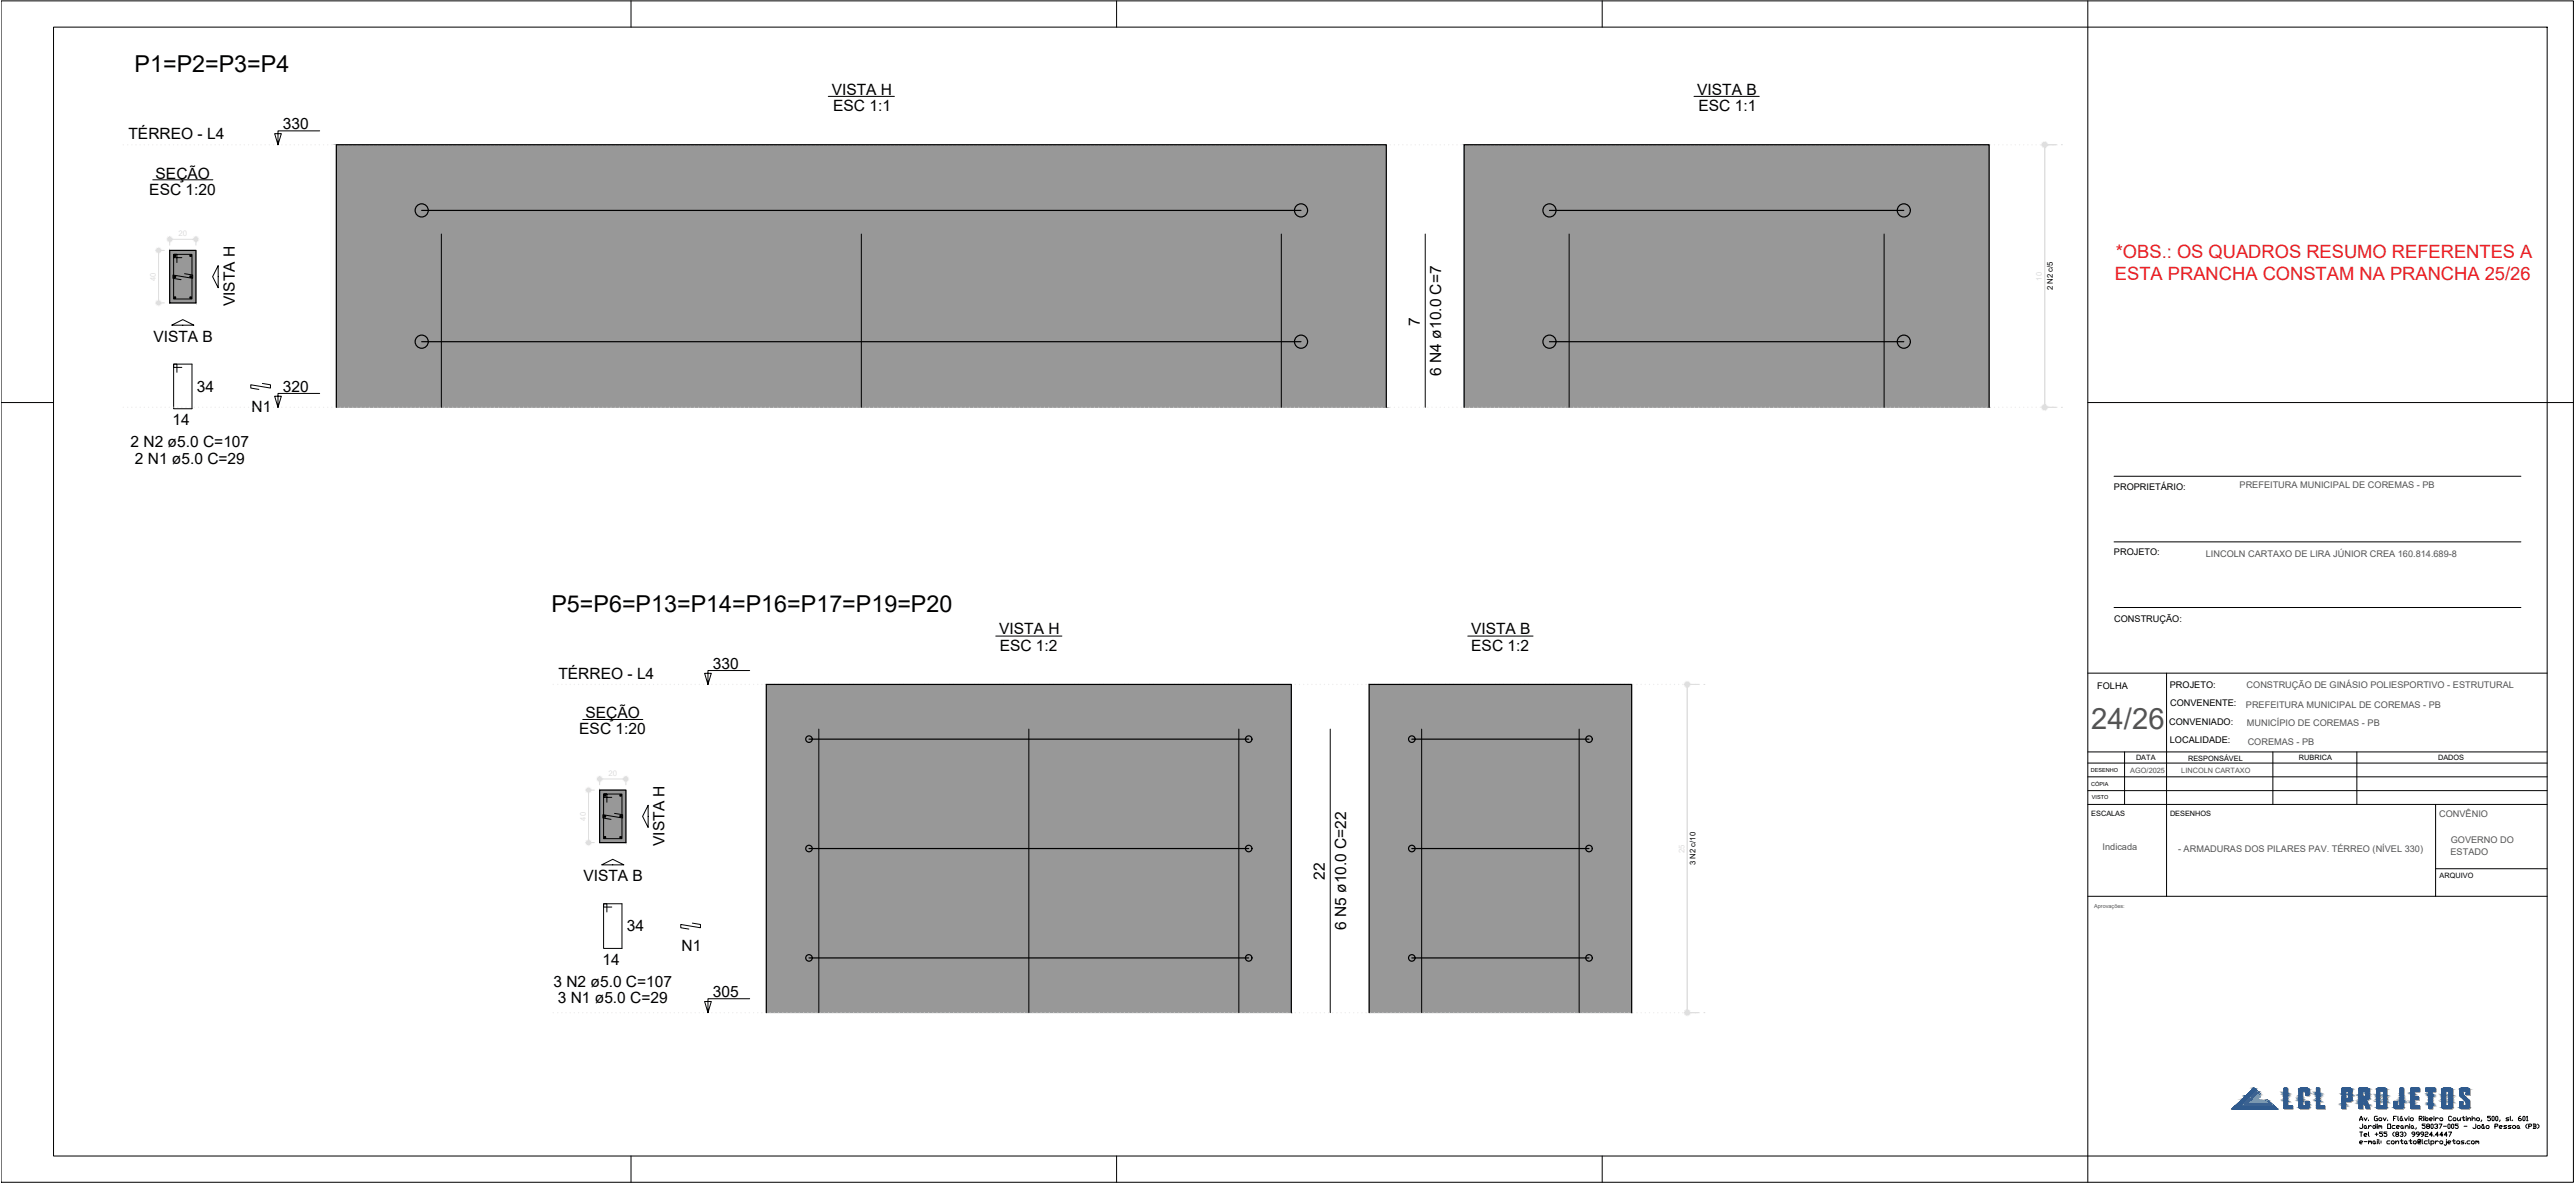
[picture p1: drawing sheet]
<svg xmlns="http://www.w3.org/2000/svg" width="980mm" height="450mm" viewBox="0 0 980 450" stroke-linecap="round" stroke-linejoin="round" font-family="sans-serif">
<defs><g id="words">
<text font-size="11.2" fill="#545454" x="795.9" y="277.3">24/26</text>
<g font-size="8.9">
<text x="51.2" y="27.5">P1=P2=P3=P4</text>
<text x="788.8" y="27.5">P5=P6=P13=P14=P16=P17=P19=P20</text>
<text x="209.9" y="232.8">P5=P6=P13=P14=P16=P17=P19=P20</text>
</g>
<g font-size="7" fill="#ed1f24">
<text x="805.3" y="98.2">*OBS.: OS QUADROS RESUMO REFERENTES A</text>
<text x="804.9" y="106.6">ESTA PRANCHA CONSTAM NA PRANCHA 25/26</text>
</g>
<g font-size="5.9">
<text x="316.5" y="36">VISTA H</text>
<text x="645.9" y="36">VISTA B</text>
<text x="317.1" y="42.3">ESC 1:1</text>
<text x="646.4" y="42.3">ESC 1:1</text>
<text x="48.9" y="52.9">TÉRREO - L4</text>
<text x="107.7" y="49.2">330</text>
<text x="59.2" y="68">SEÇÃO</text>
<text x="56.8" y="74.1">ESC 1:20</text>
<text x="89.3" y="116.6" transform="rotate(-90 89.3 116.6)">VISTA H</text>
<text x="540.3" y="124" transform="rotate(-90 540.3 124)">7</text>
<text x="58.4" y="130">VISTA B</text>
<text x="548.5" y="143" transform="rotate(-90 548.5 143)">6 N4 ø10.0 C=7</text>
<text x="74.9" y="149.1">34</text>
<text x="107.7" y="149.1">320</text>
<text x="65.6" y="161.9">14</text>
<text x="95.7" y="156.6">N1</text>
<text x="49.7" y="170.1">2 N2 ø5.0 C=107</text>
<text x="51.3" y="176.5">2 N1 ø5.0 C=29</text>
<text x="380.3" y="241.3">VISTA H</text>
<text x="559.8" y="241.3">VISTA B</text>
<text x="380.5" y="247.7">ESC 1:2</text>
<text x="560" y="247.7">ESC 1:2</text>
<text x="271.3" y="254.5">330</text>
<text x="212.5" y="258.3">TÉRREO - L4</text>
<text x="222.9" y="273.3">SEÇÃO</text>
<text x="220.5" y="279.4">ESC 1:20</text>
<text x="253" y="321.9" transform="rotate(-90 253 321.9)">VISTA H</text>
<text x="222" y="335.4">VISTA B</text>
<text x="504.2" y="334.8" transform="rotate(-90 504.2 334.8)">22</text>
<text x="512.4" y="353.9" transform="rotate(-90 512.4 353.9)">6 N5 ø10.0 C=22</text>
<text x="238.6" y="354.4">34</text>
<text x="259.4" y="362">N1</text>
<text x="229.3" y="367.2">14</text>
<text x="210.6" y="375.5">3 N2 ø5.0 C=107</text>
<text x="212.3" y="381.8">3 N1 ø5.0 C=29</text>
<text x="271.3" y="379.4">305</text>
</g>
<text font-size="4.4" x="896.8" y="433.6">Tel +55 (83) 99924.4447</text>
<g font-size="3.5" fill="#545454">
<text x="852.4" y="185.9">PREFEITURA MUNICIPAL DE COREMAS - PB</text>
<text x="839.5" y="211.8">LINCOLN CARTAXO DE LIRA JÚNIOR CREA 160.814.689-8</text>
<text x="855" y="261.8">CONSTRUÇÃO DE GINÁSIO POLIESPORTIVO - ESTRUTURAL</text>
<text x="854.8" y="269.5">PREFEITURA MUNICIPAL DE COREMAS - PB</text>
<text x="855.1" y="276.3">MUNICÍPIO DE COREMAS - PB</text>
<text x="855.4" y="283.6">COREMAS - PB</text>
<text x="928.3" y="310.8">CONVÊNIO</text>
<text x="800.2" y="323.5">Indicada</text>
<text x="932.7" y="321">GOVERNO DO</text>
<text x="828.9" y="324.1">- ARMADURAS DOS PILARES PAV. TÉRREO (NÍVEL 330)</text>
<text x="932.6" y="325.2">ESTADO</text>
</g>
<g font-size="3.5">
<text x="804.5" y="186.3">PROPRIETÁRIO:</text>
<text x="804.5" y="211.2">PROJETO:</text>
<text x="804.6" y="236.7">CONSTRUÇÃO:</text>
<text x="798.2" y="262.1">FOLHA</text>
<text x="825.8" y="261.7">PROJETO:</text>
<text x="825.9" y="268.7">CONVENENTE:</text>
<text x="825.6" y="275.8">CONVENIADO:</text>
<text x="825.8" y="282.8">LOCALIDADE:</text>
</g>
<g font-size="3">
<text x="781.3" y="110.5" transform="rotate(-90 781.3 110.5)">2 N2 c/5</text>
<text x="645.3" y="329.2" transform="rotate(-90 645.3 329.2)">3 N2 c/10</text>
</g>
<g font-size="2.8">
<text x="812.9" y="289.2">DATA</text>
<text x="832.8" y="289.7">RESPONSÁVEL</text>
<text x="875" y="289.3">RUBRICA</text>
<text x="927.9" y="289.3">DADOS</text>
<text x="795.9" y="310.6">ESCALAS</text>
<text x="825.9" y="310.6">DESENHOS</text>
<text x="928.5" y="334.2">ARQUIVO</text>
</g>
<g font-size="2.8" fill="#545454">
<text x="810.8" y="294.1">AGO/2025</text>
<text x="830.2" y="294.1">LINCOLN CARTAXO</text>
</g>
<g font-size="2.1">
<text x="795.7" y="293.6">DESENHO</text>
<text x="795.9" y="299.2">CÓPIA</text>
<text x="796.1" y="304">VISTO</text>
</g>
<text font-size="2.1" fill="#545454" x="797" y="345.6">Aprovações:</text>
</g></defs>
<!-- layer: DT-Hachura vista pilares -->
<g fill="#989898" stroke="#989898" stroke-width=".38">
<path d="M521.1 260.4l99.9 124.9v-124.9zM521.1 260.4l99.9 124.9h-99.9z"/>
<path d="M291.7 260.4l199.8 124.9v-124.9zM291.7 260.4l199.8 124.9h-199.8z"/>
<path d="M557.2 55.1l199.8 99.9v-99.9zM557.2 55.1l199.8 99.9h-199.8z"/>
<path d="M128 55.1l399.6 99.9v-99.9zM128 55.1l399.6 99.9h-399.6z"/>
</g>
<g fill="#989898" stroke="#989898" stroke-width=".38">
<path d="M228.2 300.6l10 20v-20zM228.2 300.6l10 20h-10z"/>
<path d="M64.6 95.3l10 20v-20zM64.6 95.3l10 20h-10z"/>
</g>
<!-- layer: DT-Forma -->
<path d="M64.6 95.3h10v20h-10zM128 155v-99.9h399.6v99.9M557.2 155v-99.9h199.8v99.9M228.2 300.6h10v20h-10zM291.7 385.3v-124.9h199.8v124.9M521.1 385.3v-124.9h99.9v124.9" fill="none" stroke="#000" stroke-width=".46"/>
<!-- layer: DT-Textos -->
<g fill="none" stroke="#000" stroke-width=".38">
<path d="M315.2 36.7h25.2M644.7 36.7h24.9M121.7 49.8h-15.9v5.3l-1.3-4.2h2.6l-1.3 4.2M58.1 68.4h22.9M83 101.1v8.4l-2.1-4.2zM65.3 123.7l4.3-2.1 4.2 2.1zM121.7 149.7h-15.9v5.3l-1.3-4.2h2.6l-1.3 4.2M285.3 255.1h-15.9v5.3l-1.2-4.2h2.5l-1.3 4.2M379 242h25.1M558.6 242h24.9M221.8 273.8h22.9M246.7 306.4v8.5l-2.1-4.3z"/>
<path d="M229 329.1l4.2-2.1 4.2 2.1zM285.3 380h-15.9v5.3l-1.2-4.2h2.5l-1.3 4.2"/>
</g>
<!-- layer: DT-Cotas -->
<g fill="none" stroke="#dcdcdc" stroke-width=".38">
<path d="M777.2 55.1h5.3M778.2 56.1v97.9M59.4 95.3h3.2M60.3 96.3v18M64.6 90.1v3.2M65.6 91.1h8M74.6 90.1v3.2M59.4 115.3h3.2M777.2 155h5.3M641.1 260.4h5.4M642.1 261.4v122.9M228.2 295.4v3.2"/>
<path d="M229.2 296.4h8M238.2 295.4v3.2M223 300.6h3.2M224 301.6v18M223 320.6h3.2M641.1 385.3h5.4"/>
</g>
<!-- layer: 0 -->
<g fill="#dcdcdc" stroke="#dcdcdc" stroke-width=".38">
<path d="M223.9 300.2l.1 .4zM223.7 300.2l.3 .4zM223.6 300.3l.4 .3z"/>
<path d="M223.6 300.3l.4 .3zM223.6 300.4l.4 .2zM223.5 300.5l.5 .1z"/>
<path d="M223.5 300.6h.5zM223.5 300.8l.5-.2zM223.6 300.9l.4-.3z"/>
<path d="M223.6 301l.4-.4zM224 300.6l-.1 .5zM224 300.6l-.1 .5z"/>
<path d="M224 300.6l.1 .5zM224 300.6l.1 .5zM224 300.6l.2 .5z"/>
<path d="M224 300.6l.3 .4zM224 300.6l.4 .3zM224 300.6h.5z"/>
<path d="M224 300.6h.5zM224 300.6l.4-.2zM224 300.6l.3-.3z"/>
<path d="M224.2 300.2l-.2 .4zM224.1 300.2l-.1 .4zM224 300.1v.5z"/>
<path d="M224 320.6l.1 .5zM224 320.6l.1 .5zM224 320.6l.2 .5z"/>
<path d="M224 320.6l.3 .4zM224 320.6l.4 .3zM224 320.6h.5z"/>
<path d="M224 320.6h.5zM224 320.6l.4-.2zM224 320.6l.3-.3z"/>
<path d="M224.2 320.2l-.2 .4zM224.1 320.1l-.1 .5zM224 320.1v.5z"/>
<path d="M223.9 320.1l.1 .5zM223.7 320.2l.3 .4zM223.6 320.3l.4 .3z"/>
<path d="M223.6 320.3l.4 .3zM223.6 320.4l.4 .2zM223.5 320.5l.5 .1z"/>
<path d="M223.5 320.6h.5zM223.5 320.8l.5-.2zM223.6 320.9l.4-.3z"/>
<path d="M223.6 321l.4-.4zM224 320.6l-.1 .5zM224 320.6l-.1 .5z"/>
<path d="M227.7 296.4h.5zM227.7 296.5l.5-.1zM227.8 296.7l.4-.3z"/>
<path d="M228.2 296.4l-.3 .4zM228.2 296.4l-.1 .5zM228.2 296.4l-.1 .5z"/>
<path d="M228.2 296.4l.2 .5zM228.2 296.4l.2 .5zM228.2 296.4l.4 .4z"/>
<path d="M228.2 296.4l.4 .4zM228.2 296.4l.5 .1zM228.2 296.4h.5z"/>
<path d="M228.2 296.4h.5zM228.2 296.4l.5-.1zM228.2 296.4l.4-.3z"/>
<path d="M228.5 296l-.3 .4zM228.4 295.9l-.2 .5zM228.2 295.9v.5z"/>
<path d="M228.1 295.9l.1 .5zM228 296l.2 .4zM227.9 296.1l.3 .3z"/>
<path d="M227.9 296.1l.3 .3zM227.8 296.2l.4 .2zM227.7 296.3l.5 .1z"/>
<path d="M238.2 296.4h.5zM238.2 296.4l.5-.1zM238.2 296.4l.4-.3z"/>
<path d="M238.5 296l-.3 .4zM238.3 295.9l-.1 .5zM238.2 295.9v.5z"/>
<path d="M238.1 295.9l.1 .5zM238 296l.2 .4zM237.9 296.1l.3 .3z"/>
<path d="M237.9 296.1l.3 .3zM237.8 296.2l.4 .2zM237.7 296.3l.5 .1z"/>
<path d="M237.7 296.4h.5zM237.7 296.5l.5-.1zM237.8 296.7l.4-.3z"/>
<path d="M238.2 296.4l-.3 .4zM238.2 296.4l-.1 .5zM238.2 296.4l-.1 .5z"/>
<path d="M238.2 296.4l.1 .5zM238.2 296.4l.1 .5zM238.2 296.4l.4 .4z"/>
<path d="M238.2 296.4l.4 .4zM238.2 296.4l.5 .1zM238.2 296.4h.5z"/>
<path d="M642.1 385.3l.2 .5zM642.1 385.3l.2 .5zM642.1 385.3l.3 .5z"/>
<path d="M642.1 385.3l.5 .3zM642.1 385.3l.5 .1zM642.1 385.3h.6z"/>
<path d="M642.1 385.3h.6zM642.1 385.3l.5-.1zM642.1 385.3l.5-.2z"/>
<path d="M642.4 384.9l-.3 .4zM642.3 384.8l-.2 .5zM642.1 384.8v.5z"/>
<path d="M642 384.8l.1 .5zM641.9 384.9l.2 .4zM641.8 385l.3 .3z"/>
<path d="M641.8 385l.3 .3zM641.7 385.1l.4 .2zM641.7 385.2l.4 .1z"/>
<path d="M641.6 385.3h.5zM641.7 385.4l.4-.1zM641.7 385.6l.4-.3z"/>
<path d="M641.8 385.7l.3-.4zM642.1 385.3l-.1 .5zM642.1 385.3l-.1 .5z"/>
<path d="M642 260l.1 .4zM641.9 260l.2 .4zM641.8 260.1l.3 .3z"/>
<path d="M641.8 260.1l.3 .3zM641.7 260.2l.4 .2zM641.7 260.3l.4 .1z"/>
<path d="M641.6 260.4h.5zM641.7 260.6l.4-.2zM641.7 260.7l.4-.3z"/>
<path d="M642.1 260.4l-.3 .4zM642.1 260.4l-.1 .5zM642.1 260.4l-.1 .5z"/>
<path d="M642.1 260.4l.2 .5zM642.1 260.4l.2 .5zM642.1 260.4l.4 .4z"/>
<path d="M642.1 260.4l.4 .4zM642.1 260.4l.5 .2zM642.1 260.4h.6z"/>
<path d="M642.1 260.4h.6zM642.1 260.4l.5-.1zM642.1 260.4l.4-.3z"/>
<path d="M642.4 260l-.3 .4zM642.3 260l-.2 .4zM642.1 259.9v.5z"/>
<path d="M642.1 385.3l.2 .5zM642.1 385.3l.2 .5zM642.1 385.3l.3 .5z"/>
<path d="M642.1 385.3l.5 .3zM642.1 385.3l.5 .1zM642.1 385.3h.6z"/>
<path d="M642.1 385.3h.6zM642.1 385.3l.5-.1zM642.1 385.3l.5-.2z"/>
<path d="M642.4 384.9l-.3 .4zM642.3 384.8l-.2 .5zM642.1 384.8v.5z"/>
<path d="M642 384.8l.1 .5zM641.9 384.9l.2 .4zM641.8 385l.3 .3z"/>
<path d="M641.8 385l.3 .3zM641.7 385.1l.4 .2zM641.7 385.2l.4 .1z"/>
<path d="M641.6 385.3h.5zM641.7 385.4l.4-.1zM641.7 385.6l.4-.3z"/>
<path d="M641.8 385.7l.3-.4zM642.1 385.3l-.1 .5zM642.1 385.3l-.1 .5z"/>
<path d="M642 260l.1 .4zM641.9 260l.2 .4zM641.8 260.1l.3 .3z"/>
<path d="M641.8 260.1l.3 .3zM641.7 260.2l.4 .2zM641.7 260.3l.4 .1z"/>
<path d="M641.6 260.4h.5zM641.7 260.6l.4-.2zM641.7 260.7l.4-.3z"/>
<path d="M642.1 260.4l-.3 .4zM642.1 260.4l-.1 .5zM642.1 260.4l-.1 .5z"/>
<path d="M642.1 260.4l.2 .5zM642.1 260.4l.2 .5zM642.1 260.4l.4 .4z"/>
<path d="M642.1 260.4l.4 .4zM642.1 260.4l.5 .2zM642.1 260.4h.6z"/>
<path d="M642.1 260.4h.6zM642.1 260.4l.5-.1zM642.1 260.4l.4-.3z"/>
<path d="M642.4 260l-.3 .4zM642.3 260l-.2 .4zM642.1 259.9v.5z"/>
<path d="M60.2 94.8l.1 .5zM60.1 94.9l.2 .4zM60 94.9l.3 .4z"/>
<path d="M60 94.9l.3 .4zM59.9 95l.4 .3zM59.9 95.2l.4 .1z"/>
<path d="M59.8 95.3h.5zM59.9 95.4l.4-.1zM59.9 95.5l.4-.2z"/>
<path d="M60.3 95.3l-.3 .3zM60.3 95.3l-.1 .5zM60.3 95.3v.5z"/>
<path d="M60.3 95.3v.5zM60.3 95.3l.2 .5zM60.3 95.3l.4 .3z"/>
<path d="M60.3 95.3l.4 .3zM60.3 95.3l.5 .1zM60.3 95.3l.5 .1z"/>
<path d="M60.3 95.3l.5-.1zM60.3 95.3l.5-.1zM60.3 95.3l.4-.4z"/>
<path d="M60.6 94.9l-.3 .4zM60.5 94.8l-.2 .5zM60.3 94.8v.5z"/>
<path d="M60.3 115.3v.5zM60.3 115.3l.2 .5zM60.3 115.3l.4 .3z"/>
<path d="M60.3 115.3l.4 .3zM60.3 115.3l.5 .1zM60.3 115.3l.5 .1z"/>
<path d="M60.3 115.3l.5-.2zM60.3 115.3l.5-.2zM60.3 115.3l.4-.4z"/>
<path d="M60.6 114.8l-.3 .5zM60.5 114.8l-.2 .5zM60.3 114.8v.5z"/>
<path d="M60.2 114.8l.1 .5zM60.1 114.8l.2 .5zM60 114.9l.3 .4z"/>
<path d="M60 114.9l.3 .4zM59.9 115l.4 .3zM59.9 115.1l.4 .2z"/>
<path d="M59.8 115.3h.5zM59.9 115.4l.4-.1zM59.9 115.5l.4-.2z"/>
<path d="M60.3 115.3l-.3 .3zM60.3 115.3l-.1 .5zM60.3 115.3v.5z"/>
<path d="M64.1 91.1h.5zM64.1 91.2l.5-.1zM64.1 91.3l.5-.2z"/>
<path d="M64.6 91.1l-.3 .4zM64.6 91.1l-.1 .4zM64.6 91.1v.5z"/>
<path d="M64.6 91.1v.5zM64.6 91.1l.1 .4zM64.6 91.1l.2 .4z"/>
<path d="M64.6 91.1l.4 .2zM64.6 91.1l.5 .1zM64.6 91.1l.5 .1z"/>
<path d="M64.6 91.1l.5-.2zM64.6 91.1l.5-.2zM64.6 91.1l.4-.3z"/>
<path d="M64.8 90.6l-.2 .5zM64.7 90.6l-.1 .5zM64.6 90.6v.5z"/>
<path d="M64.5 90.6l.1 .5zM64.3 90.6l.3 .5zM64.2 90.7l.4 .4z"/>
<path d="M64.2 90.7l.4 .4zM64.1 90.8l.5 .3zM64.1 90.9l.5 .2z"/>
<path d="M74.6 91.1l.5-.2zM74.6 91.1l.5-.2zM74.6 91.1l.4-.3z"/>
<path d="M74.8 90.6l-.2 .5zM74.7 90.6l-.1 .5zM74.6 90.6v.5z"/>
<path d="M74.4 90.6l.2 .5zM74.3 90.6l.3 .5zM74.2 90.7l.4 .4z"/>
<path d="M74.2 90.7l.4 .4zM74.1 90.8l.5 .3zM74.1 90.9l.5 .2z"/>
<path d="M74.1 91.1h.5zM74.1 91.2l.5-.1zM74.1 91.3l.5-.2z"/>
<path d="M74.6 91.1l-.3 .4zM74.6 91.1l-.2 .4zM74.6 91.1v.5z"/>
<path d="M74.6 91.1v.5zM74.6 91.1l.1 .4zM74.6 91.1l.2 .4z"/>
<path d="M74.6 91.1l.4 .2zM74.6 91.1l.5 .1zM74.6 91.1l.5 .1z"/>
<path d="M778.2 155v.5zM778.2 155l.2 .4zM778.2 155l.2 .4z"/>
<path d="M778.2 155l.4 .3zM778.2 155l.5 .1zM778.2 155h.5z"/>
<path d="M778.2 155h.5zM778.2 155l.5-.1zM778.6 154.6l-.4 .4z"/>
<path d="M778.4 154.6l-.2 .4zM778.3 154.5l-.1 .5zM778.2 154.5v.5z"/>
<path d="M778.1 154.5l.1 .5zM777.9 154.6l.3 .4zM777.8 154.6l.4 .4z"/>
<path d="M777.8 154.6l.4 .4zM777.8 154.7l.4 .3zM777.7 154.9l.5 .1z"/>
<path d="M777.7 155h.5zM777.7 155.1l.5-.1zM777.8 155.2l.4-.2z"/>
<path d="M777.8 155.3l.4-.3zM778.2 155l-.3 .4zM778.2 155v.5z"/>
<path d="M778.1 54.6l.1 .5zM777.9 54.7l.3 .4zM777.8 54.7l.4 .4z"/>
<path d="M777.8 54.7l.4 .4zM777.8 54.8l.4 .3zM777.7 55l.5 .1z"/>
<path d="M777.7 55.1h.5zM777.7 55.2l.5-.1zM777.8 55.3l.4-.2z"/>
<path d="M778.2 55.1l-.4 .3zM778.2 55.1l-.1 .5zM778.2 55.1v.5z"/>
<path d="M778.2 55.1v.5zM778.2 55.1l.1 .5zM778.2 55.1l.4 .3z"/>
<path d="M778.2 55.1l.4 .3zM778.2 55.1l.5 .1zM778.2 55.1h.5z"/>
<path d="M778.2 55.1h.5zM778.2 55.1l.5-.1zM778.2 55.1l.4-.4z"/>
<path d="M778.4 54.7l-.2 .4zM778.3 54.6l-.1 .5zM778.2 54.6v.5z"/>
<path d="M778.2 155v.5zM778.2 155l.2 .4zM778.2 155l.2 .4z"/>
<path d="M778.2 155l.4 .3zM778.2 155l.5 .1zM778.2 155h.5z"/>
<path d="M778.2 155h.5zM778.2 155l.5-.1zM778.6 154.6l-.4 .4z"/>
<path d="M778.4 154.6l-.2 .4zM778.3 154.5l-.1 .5zM778.2 154.5v.5z"/>
<path d="M778.1 154.5l.1 .5zM777.9 154.6l.3 .4zM777.8 154.6l.4 .4z"/>
<path d="M777.8 154.6l.4 .4zM777.8 154.7l.4 .3zM777.7 154.9l.5 .1z"/>
<path d="M777.7 155h.5zM777.7 155.1l.5-.1zM777.8 155.2l.4-.2z"/>
<path d="M777.8 155.3l.4-.3zM778.2 155l-.3 .4zM778.2 155v.5z"/>
<path d="M778.1 54.6l.1 .5zM777.9 54.7l.3 .4zM777.8 54.7l.4 .4z"/>
<path d="M777.8 54.7l.4 .4zM777.8 54.8l.4 .3zM777.7 55l.5 .1z"/>
<path d="M777.7 55.1h.5zM777.7 55.2l.5-.1zM777.8 55.3l.4-.2z"/>
<path d="M778.2 55.1l-.4 .3zM778.2 55.1l-.1 .5zM778.2 55.1v.5z"/>
<path d="M778.2 55.1v.5zM778.2 55.1l.1 .5zM778.2 55.1l.4 .3z"/>
<path d="M778.2 55.1l.4 .3zM778.2 55.1l.5 .1zM778.2 55.1h.5z"/>
<path d="M778.2 55.1h.5zM778.2 55.1l.5-.1zM778.2 55.1l.4-.4z"/>
<path d="M778.4 54.7l-.2 .4zM778.3 54.6l-.1 .5zM778.2 54.6v.5z"/>
</g>
<path d="M778.2 55.6v.5M60.3 95.8v.5M65.1 91.1h.5M73.6 91.1h.5M60.3 114.3v.5M778.2 154v.5M642.1 260.9v.5M228.7 296.4h.5M237.2 296.4h.5M224 301.1v.5M224 319.6v.5M642.1 384.3v.5" fill="none" stroke="#dcdcdc" stroke-width=".38"/>
<!-- layer: DT-Barras no corte -->
<g fill="none" stroke="#000" stroke-width=".46">
<path d="M66.3 97l.5 .5M66.8 97l-.5 .5M72.3 97l.5 .5M72.8 97l-.5 .5M66.3 113l.5 .5M66.3 105l.5 .5M66.8 113l-.5 .5M66.8 105l-.5 .5M72.3 113l.5 .5M72.3 105l.5 .5M72.8 113l-.5 .5M72.8 105l-.5 .5"/>
<path d="M230 318.4l.5 .5M230 302.4l.5 .5M230 310.4l.5 .5M230.5 318.4l-.5 .5M230.5 302.4l-.5 .5M230.5 310.4l-.5 .5M236 318.4l.5 .5M236 302.4l.5 .5M236 310.4l.5 .5M236.5 318.4l-.5 .5M236.5 302.4l-.5 .5M236.5 310.4l-.5 .5"/>
<circle cx="66.6" cy="97.3" r=".25"/>
<circle cx="72.6" cy="97.3" r=".25"/>
<circle cx="66.6" cy="105.3" r=".25"/>
<circle cx="66.6" cy="113.3" r=".25"/>
<circle cx="72.6" cy="105.3" r=".25"/>
<circle cx="72.6" cy="113.3" r=".25"/>
<circle cx="230.2" cy="310.6" r=".25"/>
<circle cx="230.2" cy="302.6" r=".25"/>
<circle cx="230.2" cy="318.6" r=".25"/>
<circle cx="236.2" cy="302.6" r=".25"/>
<circle cx="236.2" cy="310.6" r=".25"/>
<circle cx="236.2" cy="318.6" r=".25"/>
</g>
<!-- layer: DT-Barras na forma -->
<g fill="none" stroke="#000" stroke-width=".38">
<path d="M69.2 98h-3.1v-1.2h7v17h-7v-17h1.2v3.1M168 89.1v65.9M327.8 89.1v65.9M487.7 89.1v65.9M597.2 89.1v65.9M717.1 89.1v65.9M70.2 104.1l3.1 .6v1.2l-7.5-1.2v1.2l3.1 .5M311.6 277.4v107.9M391.6 277.4v107.9M471.5 277.4v107.9M541.1 277.4v107.9M601 277.4v107.9"/>
<path d="M232.8 303.4h-3.1v-1.3h7v17h-7v-17h1.3v3.2M233.9 309.5l3.1 .5v1.3l-7.5-1.3v1.3l3 .5"/>
</g>
<!-- layer: DT-Barras rebatidas -->
<path d="M542.4 89.1v65.9M69.2 139.8h-3.1v-1.3h7v17h-7v-17h1.2v3.2M99.9 145.9l3 .5v1.3l-7.5-1.3v1.3l3.1 .5M506.3 277.4v107.9M232.8 345.1h-3.1v-1.2h7v17h-7v-17h1.3v3.1M263.5 351.3l3.1 .5v1.2l-7.5-1.2v1.2l3.1 .5" fill="none" stroke="#000" stroke-width=".38"/>
<path d="M781.4 99.5l-2.1 11.1h2.1M645.3 316.5l-2.1 12.7h2.1" fill="none" stroke="#fff" stroke-width=".38"/>
<g fill="#fff" stroke="#fff" stroke-width=".38">
<path d="M645.3 316.5v12.7h-2.1z"/>
<path d="M643.2 316.5h2.1l-2.1 12.7z"/>
<path d="M781.4 99.5v11.1h-2.1z"/>
<path d="M779.3 99.5h2.1l-2.1 11.1z"/>
</g>
<!-- layer: DT-Pontilhado -->
<g fill="#dcdcdc" stroke="#dcdcdc" stroke-width=".38">
<circle cx="210.6" cy="260.4" r=".04"/>
<circle cx="212.3" cy="260.4" r=".04"/>
<circle cx="213.8" cy="260.4" r=".04"/>
<circle cx="215.4" cy="260.4" r=".04"/>
<circle cx="217" cy="260.4" r=".04"/>
<circle cx="218.6" cy="260.4" r=".04"/>
<circle cx="220.2" cy="260.4" r=".04"/>
<circle cx="221.8" cy="260.4" r=".04"/>
<circle cx="223.4" cy="260.4" r=".04"/>
<circle cx="225" cy="260.4" r=".04"/>
<circle cx="226.5" cy="260.4" r=".04"/>
<circle cx="228.1" cy="260.4" r=".04"/>
<circle cx="229.7" cy="260.4" r=".04"/>
<circle cx="231.3" cy="260.4" r=".04"/>
<circle cx="232.9" cy="260.4" r=".04"/>
<circle cx="234.5" cy="260.4" r=".04"/>
<circle cx="236.1" cy="260.4" r=".04"/>
<circle cx="237.6" cy="260.4" r=".04"/>
<circle cx="239.2" cy="260.4" r=".04"/>
<circle cx="240.8" cy="260.4" r=".04"/>
<circle cx="242.4" cy="260.4" r=".04"/>
<circle cx="244" cy="260.4" r=".04"/>
<circle cx="245.6" cy="260.4" r=".04"/>
<circle cx="247.1" cy="260.4" r=".04"/>
<circle cx="248.7" cy="260.4" r=".04"/>
<circle cx="250.3" cy="260.4" r=".04"/>
<circle cx="251.9" cy="260.4" r=".04"/>
<circle cx="253.5" cy="260.4" r=".04"/>
<circle cx="255.1" cy="260.4" r=".04"/>
<circle cx="256.7" cy="260.4" r=".04"/>
<circle cx="258.2" cy="260.4" r=".04"/>
<circle cx="259.8" cy="260.4" r=".04"/>
<circle cx="261.4" cy="260.4" r=".04"/>
<circle cx="263" cy="260.4" r=".04"/>
<circle cx="264.6" cy="260.4" r=".04"/>
<circle cx="266.2" cy="260.4" r=".04"/>
<circle cx="267.8" cy="260.4" r=".04"/>
<circle cx="269.3" cy="260.4" r=".04"/>
<circle cx="270.9" cy="260.4" r=".04"/>
<circle cx="272.5" cy="260.4" r=".04"/>
<circle cx="274.1" cy="260.4" r=".04"/>
<circle cx="275.7" cy="260.4" r=".04"/>
<circle cx="277.3" cy="260.4" r=".04"/>
<circle cx="278.9" cy="260.4" r=".04"/>
<circle cx="280.4" cy="260.4" r=".04"/>
<circle cx="282" cy="260.4" r=".04"/>
<circle cx="283.6" cy="260.4" r=".04"/>
<circle cx="285.2" cy="260.4" r=".04"/>
<circle cx="286.8" cy="260.4" r=".04"/>
<circle cx="288.4" cy="260.4" r=".04"/>
<circle cx="290" cy="260.4" r=".04"/>
<circle cx="291.6" cy="260.4" r=".04"/>
<circle cx="293.1" cy="260.4" r=".04"/>
<circle cx="294.7" cy="260.4" r=".04"/>
<circle cx="296.3" cy="260.4" r=".04"/>
<circle cx="297.9" cy="260.4" r=".04"/>
<circle cx="299.5" cy="260.4" r=".04"/>
<circle cx="301.1" cy="260.4" r=".04"/>
<circle cx="302.7" cy="260.4" r=".04"/>
<circle cx="304.2" cy="260.4" r=".04"/>
<circle cx="305.8" cy="260.4" r=".04"/>
<circle cx="307.4" cy="260.4" r=".04"/>
<circle cx="309" cy="260.4" r=".04"/>
<circle cx="310.6" cy="260.4" r=".04"/>
<circle cx="312.2" cy="260.4" r=".04"/>
<circle cx="313.8" cy="260.4" r=".04"/>
<circle cx="315.3" cy="260.4" r=".04"/>
<circle cx="316.9" cy="260.4" r=".04"/>
<circle cx="318.5" cy="260.4" r=".04"/>
<circle cx="320.1" cy="260.4" r=".04"/>
<circle cx="321.7" cy="260.4" r=".04"/>
<circle cx="323.3" cy="260.4" r=".04"/>
<circle cx="324.9" cy="260.4" r=".04"/>
<circle cx="326.4" cy="260.4" r=".04"/>
<circle cx="328" cy="260.4" r=".04"/>
<circle cx="329.6" cy="260.4" r=".04"/>
<circle cx="331.2" cy="260.4" r=".04"/>
<circle cx="332.8" cy="260.4" r=".04"/>
<circle cx="334.4" cy="260.4" r=".04"/>
<circle cx="336" cy="260.4" r=".04"/>
<circle cx="337.5" cy="260.4" r=".04"/>
<circle cx="339.1" cy="260.4" r=".04"/>
<circle cx="340.7" cy="260.4" r=".04"/>
<circle cx="342.3" cy="260.4" r=".04"/>
<circle cx="343.9" cy="260.4" r=".04"/>
<circle cx="345.5" cy="260.4" r=".04"/>
<circle cx="347.1" cy="260.4" r=".04"/>
<circle cx="348.6" cy="260.4" r=".04"/>
<circle cx="350.2" cy="260.4" r=".04"/>
<circle cx="351.8" cy="260.4" r=".04"/>
<circle cx="353.4" cy="260.4" r=".04"/>
<circle cx="355" cy="260.4" r=".04"/>
<circle cx="356.6" cy="260.4" r=".04"/>
<circle cx="358.2" cy="260.4" r=".04"/>
<circle cx="359.8" cy="260.4" r=".04"/>
<circle cx="361.3" cy="260.4" r=".04"/>
<circle cx="362.9" cy="260.4" r=".04"/>
<circle cx="364.5" cy="260.4" r=".04"/>
<circle cx="366.1" cy="260.4" r=".04"/>
<circle cx="367.7" cy="260.4" r=".04"/>
<circle cx="369.3" cy="260.4" r=".04"/>
<circle cx="370.9" cy="260.4" r=".04"/>
<circle cx="372.4" cy="260.4" r=".04"/>
<circle cx="374" cy="260.4" r=".04"/>
<circle cx="375.6" cy="260.4" r=".04"/>
<circle cx="377.2" cy="260.4" r=".04"/>
<circle cx="378.8" cy="260.4" r=".04"/>
<circle cx="380.4" cy="260.4" r=".04"/>
<circle cx="382" cy="260.4" r=".04"/>
<circle cx="383.5" cy="260.4" r=".04"/>
<circle cx="385.1" cy="260.4" r=".04"/>
<circle cx="386.7" cy="260.4" r=".04"/>
<circle cx="388.3" cy="260.4" r=".04"/>
<circle cx="389.9" cy="260.4" r=".04"/>
<circle cx="391.5" cy="260.4" r=".04"/>
<circle cx="393.1" cy="260.4" r=".04"/>
<circle cx="394.6" cy="260.4" r=".04"/>
<circle cx="396.2" cy="260.4" r=".04"/>
<circle cx="397.8" cy="260.4" r=".04"/>
<circle cx="399.4" cy="260.4" r=".04"/>
<circle cx="401" cy="260.4" r=".04"/>
<circle cx="402.6" cy="260.4" r=".04"/>
<circle cx="404.2" cy="260.4" r=".04"/>
<circle cx="405.7" cy="260.4" r=".04"/>
<circle cx="407.3" cy="260.4" r=".04"/>
<circle cx="408.9" cy="260.4" r=".04"/>
<circle cx="410.5" cy="260.4" r=".04"/>
<circle cx="412.1" cy="260.4" r=".04"/>
<circle cx="413.7" cy="260.4" r=".04"/>
<circle cx="415.3" cy="260.4" r=".04"/>
<circle cx="416.8" cy="260.4" r=".04"/>
<circle cx="418.4" cy="260.4" r=".04"/>
<circle cx="420" cy="260.4" r=".04"/>
<circle cx="421.6" cy="260.4" r=".04"/>
<circle cx="423.2" cy="260.4" r=".04"/>
<circle cx="424.8" cy="260.4" r=".04"/>
<circle cx="426.4" cy="260.4" r=".04"/>
<circle cx="427.9" cy="260.4" r=".04"/>
<circle cx="429.5" cy="260.4" r=".04"/>
<circle cx="431.1" cy="260.4" r=".04"/>
<circle cx="432.7" cy="260.4" r=".04"/>
<circle cx="434.3" cy="260.4" r=".04"/>
<circle cx="435.9" cy="260.4" r=".04"/>
<circle cx="437.5" cy="260.4" r=".04"/>
<circle cx="439.1" cy="260.4" r=".04"/>
<circle cx="440.6" cy="260.4" r=".04"/>
<circle cx="442.2" cy="260.4" r=".04"/>
<circle cx="443.8" cy="260.4" r=".04"/>
<circle cx="445.4" cy="260.4" r=".04"/>
<circle cx="447" cy="260.4" r=".04"/>
<circle cx="448.6" cy="260.4" r=".04"/>
<circle cx="450.2" cy="260.4" r=".04"/>
<circle cx="451.7" cy="260.4" r=".04"/>
<circle cx="453.3" cy="260.4" r=".04"/>
<circle cx="454.9" cy="260.4" r=".04"/>
<circle cx="456.5" cy="260.4" r=".04"/>
<circle cx="458.1" cy="260.4" r=".04"/>
<circle cx="459.7" cy="260.4" r=".04"/>
<circle cx="461.3" cy="260.4" r=".04"/>
<circle cx="462.8" cy="260.4" r=".04"/>
<circle cx="464.4" cy="260.4" r=".04"/>
<circle cx="466" cy="260.4" r=".04"/>
<circle cx="467.6" cy="260.4" r=".04"/>
<circle cx="469.2" cy="260.4" r=".04"/>
<circle cx="470.8" cy="260.4" r=".04"/>
<circle cx="472.4" cy="260.4" r=".04"/>
<circle cx="473.9" cy="260.4" r=".04"/>
<circle cx="475.5" cy="260.4" r=".04"/>
<circle cx="477.1" cy="260.4" r=".04"/>
<circle cx="478.7" cy="260.4" r=".04"/>
<circle cx="480.3" cy="260.4" r=".04"/>
<circle cx="481.9" cy="260.4" r=".04"/>
<circle cx="483.5" cy="260.4" r=".04"/>
<circle cx="485" cy="260.4" r=".04"/>
<circle cx="486.6" cy="260.4" r=".04"/>
<circle cx="488.2" cy="260.4" r=".04"/>
<circle cx="489.8" cy="260.4" r=".04"/>
<circle cx="491.4" cy="260.4" r=".04"/>
<circle cx="493" cy="260.4" r=".04"/>
<circle cx="494.6" cy="260.4" r=".04"/>
<circle cx="496.1" cy="260.4" r=".04"/>
<circle cx="497.7" cy="260.4" r=".04"/>
<circle cx="499.3" cy="260.4" r=".04"/>
<circle cx="500.9" cy="260.4" r=".04"/>
<circle cx="502.5" cy="260.4" r=".04"/>
<circle cx="504.1" cy="260.4" r=".04"/>
<circle cx="505.7" cy="260.4" r=".04"/>
<circle cx="507.2" cy="260.4" r=".04"/>
<circle cx="508.8" cy="260.4" r=".04"/>
<circle cx="510.4" cy="260.4" r=".04"/>
<circle cx="512" cy="260.4" r=".04"/>
<circle cx="513.6" cy="260.4" r=".04"/>
<circle cx="515.2" cy="260.4" r=".04"/>
<circle cx="516.8" cy="260.4" r=".04"/>
<circle cx="518.3" cy="260.4" r=".04"/>
<circle cx="519.9" cy="260.4" r=".04"/>
<circle cx="521.5" cy="260.4" r=".04"/>
<circle cx="523.1" cy="260.4" r=".04"/>
<circle cx="524.7" cy="260.4" r=".04"/>
<circle cx="526.3" cy="260.4" r=".04"/>
<circle cx="527.9" cy="260.4" r=".04"/>
<circle cx="529.4" cy="260.4" r=".04"/>
<circle cx="531" cy="260.4" r=".04"/>
<circle cx="532.6" cy="260.4" r=".04"/>
<circle cx="534.2" cy="260.4" r=".04"/>
<circle cx="535.8" cy="260.4" r=".04"/>
<circle cx="537.4" cy="260.4" r=".04"/>
<circle cx="539" cy="260.4" r=".04"/>
<circle cx="540.5" cy="260.4" r=".04"/>
<circle cx="542.1" cy="260.4" r=".04"/>
<circle cx="543.7" cy="260.4" r=".04"/>
<circle cx="545.3" cy="260.4" r=".04"/>
<circle cx="546.9" cy="260.4" r=".04"/>
<circle cx="548.5" cy="260.4" r=".04"/>
<circle cx="550.1" cy="260.4" r=".04"/>
<circle cx="551.6" cy="260.4" r=".04"/>
<circle cx="553.2" cy="260.4" r=".04"/>
<circle cx="554.8" cy="260.4" r=".04"/>
<circle cx="556.4" cy="260.4" r=".04"/>
<circle cx="558" cy="260.4" r=".04"/>
<circle cx="559.6" cy="260.4" r=".04"/>
<circle cx="561.2" cy="260.4" r=".04"/>
<circle cx="562.7" cy="260.4" r=".04"/>
<circle cx="564.3" cy="260.4" r=".04"/>
<circle cx="565.9" cy="260.4" r=".04"/>
<circle cx="567.5" cy="260.4" r=".04"/>
<circle cx="569.1" cy="260.4" r=".04"/>
<circle cx="570.7" cy="260.4" r=".04"/>
<circle cx="572.3" cy="260.4" r=".04"/>
<circle cx="573.9" cy="260.4" r=".04"/>
<circle cx="575.4" cy="260.4" r=".04"/>
<circle cx="577" cy="260.4" r=".04"/>
<circle cx="578.6" cy="260.4" r=".04"/>
<circle cx="580.2" cy="260.4" r=".04"/>
<circle cx="581.8" cy="260.4" r=".04"/>
<circle cx="583.4" cy="260.4" r=".04"/>
<circle cx="585" cy="260.4" r=".04"/>
<circle cx="586.5" cy="260.4" r=".04"/>
<circle cx="588.1" cy="260.4" r=".04"/>
<circle cx="589.7" cy="260.4" r=".04"/>
<circle cx="591.3" cy="260.4" r=".04"/>
<circle cx="592.9" cy="260.4" r=".04"/>
<circle cx="594.5" cy="260.4" r=".04"/>
<circle cx="596.1" cy="260.4" r=".04"/>
<circle cx="597.6" cy="260.4" r=".04"/>
<circle cx="599.2" cy="260.4" r=".04"/>
<circle cx="600.8" cy="260.4" r=".04"/>
<circle cx="602.4" cy="260.4" r=".04"/>
<circle cx="604" cy="260.4" r=".04"/>
<circle cx="605.6" cy="260.4" r=".04"/>
<circle cx="607.2" cy="260.4" r=".04"/>
<circle cx="608.7" cy="260.4" r=".04"/>
<circle cx="610.3" cy="260.4" r=".04"/>
<circle cx="611.9" cy="260.4" r=".04"/>
<circle cx="613.5" cy="260.4" r=".04"/>
<circle cx="615.1" cy="260.4" r=".04"/>
<circle cx="616.7" cy="260.4" r=".04"/>
<circle cx="618.3" cy="260.4" r=".04"/>
<circle cx="619.8" cy="260.4" r=".04"/>
<circle cx="621.4" cy="260.4" r=".04"/>
<circle cx="623" cy="260.4" r=".04"/>
<circle cx="624.6" cy="260.4" r=".04"/>
<circle cx="626.2" cy="260.4" r=".04"/>
<circle cx="627.8" cy="260.4" r=".04"/>
<circle cx="629.4" cy="260.4" r=".04"/>
<circle cx="630.9" cy="260.4" r=".04"/>
<circle cx="632.5" cy="260.4" r=".04"/>
<circle cx="634.1" cy="260.4" r=".04"/>
<circle cx="635.7" cy="260.4" r=".04"/>
<circle cx="637.3" cy="260.4" r=".04"/>
<circle cx="638.9" cy="260.4" r=".04"/>
<circle cx="640.5" cy="260.4" r=".04"/>
<circle cx="642" cy="260.4" r=".04"/>
<circle cx="643.6" cy="260.4" r=".04"/>
<circle cx="645.2" cy="260.4" r=".04"/>
<circle cx="646.8" cy="260.4" r=".04"/>
<circle cx="210.6" cy="385.3" r=".04"/>
<circle cx="212.3" cy="385.3" r=".04"/>
<circle cx="213.8" cy="385.3" r=".04"/>
<circle cx="215.4" cy="385.3" r=".04"/>
<circle cx="217" cy="385.3" r=".04"/>
<circle cx="218.6" cy="385.3" r=".04"/>
<circle cx="220.2" cy="385.3" r=".04"/>
<circle cx="221.8" cy="385.3" r=".04"/>
<circle cx="223.4" cy="385.3" r=".04"/>
<circle cx="225" cy="385.3" r=".04"/>
<circle cx="226.5" cy="385.3" r=".04"/>
<circle cx="228.1" cy="385.3" r=".04"/>
<circle cx="229.7" cy="385.3" r=".04"/>
<circle cx="231.3" cy="385.3" r=".04"/>
<circle cx="232.9" cy="385.3" r=".04"/>
<circle cx="234.5" cy="385.3" r=".04"/>
<circle cx="236.1" cy="385.3" r=".04"/>
<circle cx="237.6" cy="385.3" r=".04"/>
<circle cx="239.2" cy="385.3" r=".04"/>
<circle cx="240.8" cy="385.3" r=".04"/>
<circle cx="242.4" cy="385.3" r=".04"/>
<circle cx="244" cy="385.3" r=".04"/>
<circle cx="245.6" cy="385.3" r=".04"/>
<circle cx="247.1" cy="385.3" r=".04"/>
<circle cx="248.7" cy="385.3" r=".04"/>
<circle cx="250.3" cy="385.3" r=".04"/>
<circle cx="251.9" cy="385.3" r=".04"/>
<circle cx="253.5" cy="385.3" r=".04"/>
<circle cx="255.1" cy="385.3" r=".04"/>
<circle cx="256.7" cy="385.3" r=".04"/>
<circle cx="258.2" cy="385.3" r=".04"/>
<circle cx="259.8" cy="385.3" r=".04"/>
<circle cx="261.4" cy="385.3" r=".04"/>
<circle cx="263" cy="385.3" r=".04"/>
<circle cx="264.6" cy="385.3" r=".04"/>
<circle cx="266.2" cy="385.3" r=".04"/>
<circle cx="267.8" cy="385.3" r=".04"/>
<circle cx="269.3" cy="385.3" r=".04"/>
<circle cx="270.9" cy="385.3" r=".04"/>
<circle cx="272.5" cy="385.3" r=".04"/>
<circle cx="274.1" cy="385.3" r=".04"/>
<circle cx="275.7" cy="385.3" r=".04"/>
<circle cx="277.3" cy="385.3" r=".04"/>
<circle cx="278.9" cy="385.3" r=".04"/>
<circle cx="280.4" cy="385.3" r=".04"/>
<circle cx="282" cy="385.3" r=".04"/>
<circle cx="283.6" cy="385.3" r=".04"/>
<circle cx="285.2" cy="385.3" r=".04"/>
<circle cx="286.8" cy="385.3" r=".04"/>
<circle cx="288.4" cy="385.3" r=".04"/>
<circle cx="290" cy="385.3" r=".04"/>
<circle cx="291.6" cy="385.3" r=".04"/>
<circle cx="293.1" cy="385.3" r=".04"/>
<circle cx="294.7" cy="385.3" r=".04"/>
<circle cx="296.3" cy="385.3" r=".04"/>
<circle cx="297.9" cy="385.3" r=".04"/>
<circle cx="299.5" cy="385.3" r=".04"/>
<circle cx="301.1" cy="385.3" r=".04"/>
<circle cx="302.7" cy="385.3" r=".04"/>
<circle cx="304.2" cy="385.3" r=".04"/>
<circle cx="305.8" cy="385.3" r=".04"/>
<circle cx="307.4" cy="385.3" r=".04"/>
<circle cx="309" cy="385.3" r=".04"/>
<circle cx="310.6" cy="385.3" r=".04"/>
<circle cx="312.2" cy="385.3" r=".04"/>
<circle cx="313.8" cy="385.3" r=".04"/>
<circle cx="315.3" cy="385.3" r=".04"/>
<circle cx="316.9" cy="385.3" r=".04"/>
<circle cx="318.5" cy="385.3" r=".04"/>
<circle cx="320.1" cy="385.3" r=".04"/>
<circle cx="321.7" cy="385.3" r=".04"/>
<circle cx="323.3" cy="385.3" r=".04"/>
<circle cx="324.9" cy="385.3" r=".04"/>
<circle cx="326.4" cy="385.3" r=".04"/>
<circle cx="328" cy="385.3" r=".04"/>
<circle cx="329.6" cy="385.3" r=".04"/>
<circle cx="331.2" cy="385.3" r=".04"/>
<circle cx="332.8" cy="385.3" r=".04"/>
<circle cx="334.4" cy="385.3" r=".04"/>
<circle cx="336" cy="385.3" r=".04"/>
<circle cx="337.5" cy="385.3" r=".04"/>
<circle cx="339.1" cy="385.3" r=".04"/>
<circle cx="340.7" cy="385.3" r=".04"/>
<circle cx="342.3" cy="385.3" r=".04"/>
<circle cx="343.9" cy="385.3" r=".04"/>
<circle cx="345.5" cy="385.3" r=".04"/>
<circle cx="347.1" cy="385.3" r=".04"/>
<circle cx="348.6" cy="385.3" r=".04"/>
<circle cx="350.2" cy="385.3" r=".04"/>
<circle cx="351.8" cy="385.3" r=".04"/>
<circle cx="353.4" cy="385.3" r=".04"/>
<circle cx="355" cy="385.3" r=".04"/>
<circle cx="356.6" cy="385.3" r=".04"/>
<circle cx="358.2" cy="385.3" r=".04"/>
<circle cx="359.8" cy="385.3" r=".04"/>
<circle cx="361.3" cy="385.3" r=".04"/>
<circle cx="362.9" cy="385.3" r=".04"/>
<circle cx="364.5" cy="385.3" r=".04"/>
<circle cx="366.1" cy="385.3" r=".04"/>
<circle cx="367.7" cy="385.3" r=".04"/>
<circle cx="369.3" cy="385.3" r=".04"/>
<circle cx="370.9" cy="385.3" r=".04"/>
<circle cx="372.4" cy="385.3" r=".04"/>
<circle cx="374" cy="385.3" r=".04"/>
<circle cx="375.6" cy="385.3" r=".04"/>
<circle cx="377.2" cy="385.3" r=".04"/>
<circle cx="378.8" cy="385.3" r=".04"/>
<circle cx="380.4" cy="385.3" r=".04"/>
<circle cx="382" cy="385.3" r=".04"/>
<circle cx="383.5" cy="385.3" r=".04"/>
<circle cx="385.1" cy="385.3" r=".04"/>
<circle cx="386.7" cy="385.3" r=".04"/>
<circle cx="388.3" cy="385.3" r=".04"/>
<circle cx="389.9" cy="385.3" r=".04"/>
<circle cx="391.5" cy="385.3" r=".04"/>
<circle cx="393.1" cy="385.3" r=".04"/>
<circle cx="394.6" cy="385.3" r=".04"/>
<circle cx="396.2" cy="385.3" r=".04"/>
<circle cx="397.8" cy="385.3" r=".04"/>
<circle cx="399.4" cy="385.3" r=".04"/>
<circle cx="401" cy="385.3" r=".04"/>
<circle cx="402.6" cy="385.3" r=".04"/>
<circle cx="404.2" cy="385.3" r=".04"/>
<circle cx="405.7" cy="385.3" r=".04"/>
<circle cx="407.3" cy="385.3" r=".04"/>
<circle cx="408.9" cy="385.3" r=".04"/>
<circle cx="410.5" cy="385.3" r=".04"/>
<circle cx="412.1" cy="385.3" r=".04"/>
<circle cx="413.7" cy="385.3" r=".04"/>
<circle cx="415.3" cy="385.3" r=".04"/>
<circle cx="416.8" cy="385.3" r=".04"/>
<circle cx="418.4" cy="385.3" r=".04"/>
<circle cx="420" cy="385.3" r=".04"/>
<circle cx="421.6" cy="385.3" r=".04"/>
<circle cx="423.2" cy="385.3" r=".04"/>
<circle cx="424.8" cy="385.3" r=".04"/>
<circle cx="426.4" cy="385.3" r=".04"/>
<circle cx="427.9" cy="385.3" r=".04"/>
<circle cx="429.5" cy="385.3" r=".04"/>
<circle cx="431.1" cy="385.3" r=".04"/>
<circle cx="432.7" cy="385.3" r=".04"/>
<circle cx="434.3" cy="385.3" r=".04"/>
<circle cx="435.9" cy="385.3" r=".04"/>
<circle cx="437.5" cy="385.3" r=".04"/>
<circle cx="439.1" cy="385.3" r=".04"/>
<circle cx="440.6" cy="385.3" r=".04"/>
<circle cx="442.2" cy="385.3" r=".04"/>
<circle cx="443.8" cy="385.3" r=".04"/>
<circle cx="445.4" cy="385.3" r=".04"/>
<circle cx="447" cy="385.3" r=".04"/>
<circle cx="448.6" cy="385.3" r=".04"/>
<circle cx="450.2" cy="385.3" r=".04"/>
<circle cx="451.7" cy="385.3" r=".04"/>
<circle cx="453.3" cy="385.3" r=".04"/>
<circle cx="454.9" cy="385.3" r=".04"/>
<circle cx="456.5" cy="385.3" r=".04"/>
<circle cx="458.1" cy="385.3" r=".04"/>
<circle cx="459.7" cy="385.3" r=".04"/>
<circle cx="461.3" cy="385.3" r=".04"/>
<circle cx="462.8" cy="385.3" r=".04"/>
<circle cx="464.4" cy="385.3" r=".04"/>
<circle cx="466" cy="385.3" r=".04"/>
<circle cx="467.6" cy="385.3" r=".04"/>
<circle cx="469.2" cy="385.3" r=".04"/>
<circle cx="470.8" cy="385.3" r=".04"/>
<circle cx="472.4" cy="385.3" r=".04"/>
<circle cx="473.9" cy="385.3" r=".04"/>
<circle cx="475.5" cy="385.3" r=".04"/>
<circle cx="477.1" cy="385.3" r=".04"/>
<circle cx="478.7" cy="385.3" r=".04"/>
<circle cx="480.3" cy="385.3" r=".04"/>
<circle cx="481.9" cy="385.3" r=".04"/>
<circle cx="483.5" cy="385.3" r=".04"/>
<circle cx="485" cy="385.3" r=".04"/>
<circle cx="486.6" cy="385.3" r=".04"/>
<circle cx="488.2" cy="385.3" r=".04"/>
<circle cx="489.8" cy="385.3" r=".04"/>
<circle cx="491.4" cy="385.3" r=".04"/>
<circle cx="493" cy="385.3" r=".04"/>
<circle cx="494.6" cy="385.3" r=".04"/>
<circle cx="496.1" cy="385.3" r=".04"/>
<circle cx="497.7" cy="385.3" r=".04"/>
<circle cx="499.3" cy="385.3" r=".04"/>
<circle cx="500.9" cy="385.3" r=".04"/>
<circle cx="502.5" cy="385.3" r=".04"/>
<circle cx="504.1" cy="385.3" r=".04"/>
<circle cx="505.7" cy="385.3" r=".04"/>
<circle cx="507.2" cy="385.3" r=".04"/>
<circle cx="508.8" cy="385.3" r=".04"/>
<circle cx="510.4" cy="385.3" r=".04"/>
<circle cx="512" cy="385.3" r=".04"/>
<circle cx="513.6" cy="385.3" r=".04"/>
<circle cx="515.2" cy="385.3" r=".04"/>
<circle cx="516.8" cy="385.3" r=".04"/>
<circle cx="518.3" cy="385.3" r=".04"/>
<circle cx="519.9" cy="385.3" r=".04"/>
<circle cx="521.5" cy="385.3" r=".04"/>
<circle cx="523.1" cy="385.3" r=".04"/>
<circle cx="524.7" cy="385.3" r=".04"/>
<circle cx="526.3" cy="385.3" r=".04"/>
<circle cx="527.9" cy="385.3" r=".04"/>
<circle cx="529.4" cy="385.3" r=".04"/>
<circle cx="531" cy="385.3" r=".04"/>
<circle cx="532.6" cy="385.3" r=".04"/>
<circle cx="534.2" cy="385.3" r=".04"/>
<circle cx="535.8" cy="385.3" r=".04"/>
<circle cx="537.4" cy="385.3" r=".04"/>
<circle cx="539" cy="385.3" r=".04"/>
<circle cx="540.5" cy="385.3" r=".04"/>
<circle cx="542.1" cy="385.3" r=".04"/>
<circle cx="543.7" cy="385.3" r=".04"/>
<circle cx="545.3" cy="385.3" r=".04"/>
<circle cx="546.9" cy="385.3" r=".04"/>
<circle cx="548.5" cy="385.3" r=".04"/>
<circle cx="550.1" cy="385.3" r=".04"/>
<circle cx="551.6" cy="385.3" r=".04"/>
<circle cx="553.2" cy="385.3" r=".04"/>
<circle cx="554.8" cy="385.3" r=".04"/>
<circle cx="556.4" cy="385.3" r=".04"/>
<circle cx="558" cy="385.3" r=".04"/>
<circle cx="559.6" cy="385.3" r=".04"/>
<circle cx="561.2" cy="385.3" r=".04"/>
<circle cx="562.7" cy="385.3" r=".04"/>
<circle cx="564.3" cy="385.3" r=".04"/>
<circle cx="565.9" cy="385.3" r=".04"/>
<circle cx="567.5" cy="385.3" r=".04"/>
<circle cx="569.1" cy="385.3" r=".04"/>
<circle cx="570.7" cy="385.3" r=".04"/>
<circle cx="572.3" cy="385.3" r=".04"/>
<circle cx="573.9" cy="385.3" r=".04"/>
<circle cx="575.4" cy="385.3" r=".04"/>
<circle cx="577" cy="385.3" r=".04"/>
<circle cx="578.6" cy="385.3" r=".04"/>
<circle cx="580.2" cy="385.3" r=".04"/>
<circle cx="581.8" cy="385.3" r=".04"/>
<circle cx="583.4" cy="385.3" r=".04"/>
<circle cx="585" cy="385.3" r=".04"/>
<circle cx="586.5" cy="385.3" r=".04"/>
<circle cx="588.1" cy="385.3" r=".04"/>
<circle cx="589.7" cy="385.3" r=".04"/>
<circle cx="591.3" cy="385.3" r=".04"/>
<circle cx="592.9" cy="385.3" r=".04"/>
<circle cx="594.5" cy="385.3" r=".04"/>
<circle cx="596.1" cy="385.3" r=".04"/>
<circle cx="597.6" cy="385.3" r=".04"/>
<circle cx="599.2" cy="385.3" r=".04"/>
<circle cx="600.8" cy="385.3" r=".04"/>
<circle cx="602.4" cy="385.3" r=".04"/>
<circle cx="604" cy="385.3" r=".04"/>
<circle cx="605.6" cy="385.3" r=".04"/>
<circle cx="607.2" cy="385.3" r=".04"/>
<circle cx="608.7" cy="385.3" r=".04"/>
<circle cx="610.3" cy="385.3" r=".04"/>
<circle cx="611.9" cy="385.3" r=".04"/>
<circle cx="613.5" cy="385.3" r=".04"/>
<circle cx="615.1" cy="385.3" r=".04"/>
<circle cx="616.7" cy="385.3" r=".04"/>
<circle cx="618.3" cy="385.3" r=".04"/>
<circle cx="619.8" cy="385.3" r=".04"/>
<circle cx="621.4" cy="385.3" r=".04"/>
<circle cx="623" cy="385.3" r=".04"/>
<circle cx="624.6" cy="385.3" r=".04"/>
<circle cx="626.2" cy="385.3" r=".04"/>
<circle cx="627.8" cy="385.3" r=".04"/>
<circle cx="629.4" cy="385.3" r=".04"/>
<circle cx="630.9" cy="385.3" r=".04"/>
<circle cx="632.5" cy="385.3" r=".04"/>
<circle cx="634.1" cy="385.3" r=".04"/>
<circle cx="635.7" cy="385.3" r=".04"/>
<circle cx="637.3" cy="385.3" r=".04"/>
<circle cx="638.9" cy="385.3" r=".04"/>
<circle cx="640.5" cy="385.3" r=".04"/>
<circle cx="642" cy="385.3" r=".04"/>
<circle cx="643.6" cy="385.3" r=".04"/>
<circle cx="645.2" cy="385.3" r=".04"/>
<circle cx="646.8" cy="385.3" r=".04"/>
<circle cx="46.9" cy="55.1" r=".04"/>
<circle cx="48.6" cy="55.1" r=".04"/>
<circle cx="50.2" cy="55.1" r=".04"/>
<circle cx="51.8" cy="55.1" r=".04"/>
<circle cx="53.4" cy="55.1" r=".04"/>
<circle cx="54.9" cy="55.1" r=".04"/>
<circle cx="56.5" cy="55.1" r=".04"/>
<circle cx="58.1" cy="55.1" r=".04"/>
<circle cx="59.7" cy="55.1" r=".04"/>
<circle cx="61.3" cy="55.1" r=".04"/>
<circle cx="62.9" cy="55.1" r=".04"/>
<circle cx="64.5" cy="55.1" r=".04"/>
<circle cx="66" cy="55.1" r=".04"/>
<circle cx="67.6" cy="55.1" r=".04"/>
<circle cx="69.2" cy="55.1" r=".04"/>
<circle cx="70.8" cy="55.1" r=".04"/>
<circle cx="72.4" cy="55.1" r=".04"/>
<circle cx="74" cy="55.1" r=".04"/>
<circle cx="75.6" cy="55.1" r=".04"/>
<circle cx="77.1" cy="55.1" r=".04"/>
<circle cx="78.7" cy="55.1" r=".04"/>
<circle cx="80.3" cy="55.1" r=".04"/>
<circle cx="81.9" cy="55.1" r=".04"/>
<circle cx="83.5" cy="55.1" r=".04"/>
<circle cx="85.1" cy="55.1" r=".04"/>
<circle cx="86.7" cy="55.1" r=".04"/>
<circle cx="88.2" cy="55.1" r=".04"/>
<circle cx="89.8" cy="55.1" r=".04"/>
<circle cx="91.4" cy="55.1" r=".04"/>
<circle cx="93" cy="55.1" r=".04"/>
<circle cx="94.6" cy="55.1" r=".04"/>
<circle cx="96.2" cy="55.1" r=".04"/>
<circle cx="97.8" cy="55.1" r=".04"/>
<circle cx="99.3" cy="55.1" r=".04"/>
<circle cx="100.9" cy="55.1" r=".04"/>
<circle cx="102.5" cy="55.1" r=".04"/>
<circle cx="104.1" cy="55.1" r=".04"/>
<circle cx="105.7" cy="55.1" r=".04"/>
<circle cx="107.3" cy="55.1" r=".04"/>
<circle cx="108.9" cy="55.1" r=".04"/>
<circle cx="110.4" cy="55.1" r=".04"/>
<circle cx="112" cy="55.1" r=".04"/>
<circle cx="113.6" cy="55.1" r=".04"/>
<circle cx="115.2" cy="55.1" r=".04"/>
<circle cx="116.8" cy="55.1" r=".04"/>
<circle cx="118.4" cy="55.1" r=".04"/>
<circle cx="120" cy="55.1" r=".04"/>
<circle cx="121.6" cy="55.1" r=".04"/>
<circle cx="123.1" cy="55.1" r=".04"/>
<circle cx="124.7" cy="55.1" r=".04"/>
<circle cx="126.3" cy="55.1" r=".04"/>
<circle cx="127.9" cy="55.1" r=".04"/>
<circle cx="129.5" cy="55.1" r=".04"/>
<circle cx="131.1" cy="55.1" r=".04"/>
<circle cx="132.7" cy="55.1" r=".04"/>
<circle cx="134.2" cy="55.1" r=".04"/>
<circle cx="135.8" cy="55.1" r=".04"/>
<circle cx="137.4" cy="55.1" r=".04"/>
<circle cx="139" cy="55.1" r=".04"/>
<circle cx="140.6" cy="55.1" r=".04"/>
<circle cx="142.2" cy="55.1" r=".04"/>
<circle cx="143.8" cy="55.1" r=".04"/>
<circle cx="145.3" cy="55.1" r=".04"/>
<circle cx="146.9" cy="55.1" r=".04"/>
<circle cx="148.5" cy="55.1" r=".04"/>
<circle cx="150.1" cy="55.1" r=".04"/>
<circle cx="151.7" cy="55.1" r=".04"/>
<circle cx="153.3" cy="55.1" r=".04"/>
<circle cx="154.9" cy="55.1" r=".04"/>
<circle cx="156.4" cy="55.1" r=".04"/>
<circle cx="158" cy="55.1" r=".04"/>
<circle cx="159.6" cy="55.1" r=".04"/>
<circle cx="161.2" cy="55.1" r=".04"/>
<circle cx="162.8" cy="55.1" r=".04"/>
<circle cx="164.4" cy="55.1" r=".04"/>
<circle cx="166" cy="55.1" r=".04"/>
<circle cx="167.5" cy="55.1" r=".04"/>
<circle cx="169.1" cy="55.1" r=".04"/>
<circle cx="170.7" cy="55.1" r=".04"/>
<circle cx="172.3" cy="55.1" r=".04"/>
<circle cx="173.9" cy="55.1" r=".04"/>
<circle cx="175.5" cy="55.1" r=".04"/>
<circle cx="177.1" cy="55.1" r=".04"/>
<circle cx="178.6" cy="55.1" r=".04"/>
<circle cx="180.2" cy="55.1" r=".04"/>
<circle cx="181.8" cy="55.1" r=".04"/>
<circle cx="183.4" cy="55.1" r=".04"/>
<circle cx="185" cy="55.1" r=".04"/>
<circle cx="186.6" cy="55.1" r=".04"/>
<circle cx="188.2" cy="55.1" r=".04"/>
<circle cx="189.7" cy="55.1" r=".04"/>
<circle cx="191.3" cy="55.1" r=".04"/>
<circle cx="192.9" cy="55.1" r=".04"/>
<circle cx="194.5" cy="55.1" r=".04"/>
<circle cx="196.1" cy="55.1" r=".04"/>
<circle cx="197.7" cy="55.1" r=".04"/>
<circle cx="199.3" cy="55.1" r=".04"/>
<circle cx="200.8" cy="55.1" r=".04"/>
<circle cx="202.4" cy="55.1" r=".04"/>
<circle cx="204" cy="55.1" r=".04"/>
<circle cx="205.6" cy="55.1" r=".04"/>
<circle cx="207.2" cy="55.1" r=".04"/>
<circle cx="208.8" cy="55.1" r=".04"/>
<circle cx="210.4" cy="55.1" r=".04"/>
<circle cx="211.9" cy="55.1" r=".04"/>
<circle cx="213.5" cy="55.1" r=".04"/>
<circle cx="215.1" cy="55.1" r=".04"/>
<circle cx="216.7" cy="55.1" r=".04"/>
<circle cx="218.3" cy="55.1" r=".04"/>
<circle cx="219.9" cy="55.1" r=".04"/>
<circle cx="221.5" cy="55.1" r=".04"/>
<circle cx="223" cy="55.1" r=".04"/>
<circle cx="224.6" cy="55.1" r=".04"/>
<circle cx="226.2" cy="55.1" r=".04"/>
<circle cx="227.8" cy="55.1" r=".04"/>
<circle cx="229.4" cy="55.1" r=".04"/>
<circle cx="231" cy="55.1" r=".04"/>
<circle cx="232.6" cy="55.1" r=".04"/>
<circle cx="234.1" cy="55.1" r=".04"/>
<circle cx="235.7" cy="55.1" r=".04"/>
<circle cx="237.3" cy="55.1" r=".04"/>
<circle cx="238.9" cy="55.1" r=".04"/>
<circle cx="240.5" cy="55.1" r=".04"/>
<circle cx="242.1" cy="55.1" r=".04"/>
<circle cx="243.7" cy="55.1" r=".04"/>
<circle cx="245.2" cy="55.1" r=".04"/>
<circle cx="246.8" cy="55.1" r=".04"/>
<circle cx="248.4" cy="55.1" r=".04"/>
<circle cx="250" cy="55.1" r=".04"/>
<circle cx="251.6" cy="55.1" r=".04"/>
<circle cx="253.2" cy="55.1" r=".04"/>
<circle cx="254.8" cy="55.1" r=".04"/>
<circle cx="256.4" cy="55.1" r=".04"/>
<circle cx="257.9" cy="55.1" r=".04"/>
<circle cx="259.5" cy="55.1" r=".04"/>
<circle cx="261.1" cy="55.1" r=".04"/>
<circle cx="262.7" cy="55.1" r=".04"/>
<circle cx="264.3" cy="55.1" r=".04"/>
<circle cx="265.9" cy="55.1" r=".04"/>
<circle cx="267.5" cy="55.1" r=".04"/>
<circle cx="269" cy="55.1" r=".04"/>
<circle cx="270.6" cy="55.1" r=".04"/>
<circle cx="272.2" cy="55.1" r=".04"/>
<circle cx="273.8" cy="55.1" r=".04"/>
<circle cx="275.4" cy="55.1" r=".04"/>
<circle cx="277" cy="55.1" r=".04"/>
<circle cx="278.6" cy="55.1" r=".04"/>
<circle cx="280.1" cy="55.1" r=".04"/>
<circle cx="281.7" cy="55.1" r=".04"/>
<circle cx="283.3" cy="55.1" r=".04"/>
<circle cx="284.9" cy="55.1" r=".04"/>
<circle cx="286.5" cy="55.1" r=".04"/>
<circle cx="288.1" cy="55.1" r=".04"/>
<circle cx="289.7" cy="55.1" r=".04"/>
<circle cx="291.2" cy="55.1" r=".04"/>
<circle cx="292.8" cy="55.1" r=".04"/>
<circle cx="294.4" cy="55.1" r=".04"/>
<circle cx="296" cy="55.1" r=".04"/>
<circle cx="297.6" cy="55.1" r=".04"/>
<circle cx="299.2" cy="55.1" r=".04"/>
<circle cx="300.8" cy="55.1" r=".04"/>
<circle cx="302.3" cy="55.1" r=".04"/>
<circle cx="303.9" cy="55.1" r=".04"/>
<circle cx="305.5" cy="55.1" r=".04"/>
<circle cx="307.1" cy="55.1" r=".04"/>
<circle cx="308.7" cy="55.1" r=".04"/>
<circle cx="310.3" cy="55.1" r=".04"/>
<circle cx="311.9" cy="55.1" r=".04"/>
<circle cx="313.4" cy="55.1" r=".04"/>
<circle cx="315" cy="55.1" r=".04"/>
<circle cx="316.6" cy="55.1" r=".04"/>
<circle cx="318.2" cy="55.1" r=".04"/>
<circle cx="319.8" cy="55.1" r=".04"/>
<circle cx="321.4" cy="55.1" r=".04"/>
<circle cx="323" cy="55.1" r=".04"/>
<circle cx="324.5" cy="55.1" r=".04"/>
<circle cx="326.1" cy="55.1" r=".04"/>
<circle cx="327.7" cy="55.1" r=".04"/>
<circle cx="329.3" cy="55.1" r=".04"/>
<circle cx="330.9" cy="55.1" r=".04"/>
<circle cx="332.5" cy="55.1" r=".04"/>
<circle cx="334.1" cy="55.1" r=".04"/>
<circle cx="335.7" cy="55.1" r=".04"/>
<circle cx="337.2" cy="55.1" r=".04"/>
<circle cx="338.8" cy="55.1" r=".04"/>
<circle cx="340.4" cy="55.1" r=".04"/>
<circle cx="342" cy="55.1" r=".04"/>
<circle cx="343.6" cy="55.1" r=".04"/>
<circle cx="345.2" cy="55.1" r=".04"/>
<circle cx="346.7" cy="55.1" r=".04"/>
<circle cx="348.3" cy="55.1" r=".04"/>
<circle cx="349.9" cy="55.1" r=".04"/>
<circle cx="351.5" cy="55.1" r=".04"/>
<circle cx="353.1" cy="55.1" r=".04"/>
<circle cx="354.7" cy="55.1" r=".04"/>
<circle cx="356.3" cy="55.1" r=".04"/>
<circle cx="357.8" cy="55.1" r=".04"/>
<circle cx="359.4" cy="55.1" r=".04"/>
<circle cx="361" cy="55.1" r=".04"/>
<circle cx="362.6" cy="55.1" r=".04"/>
<circle cx="364.2" cy="55.1" r=".04"/>
<circle cx="365.8" cy="55.1" r=".04"/>
<circle cx="367.4" cy="55.1" r=".04"/>
<circle cx="368.9" cy="55.1" r=".04"/>
<circle cx="370.5" cy="55.1" r=".04"/>
<circle cx="372.1" cy="55.1" r=".04"/>
<circle cx="373.7" cy="55.1" r=".04"/>
<circle cx="375.3" cy="55.1" r=".04"/>
<circle cx="376.9" cy="55.1" r=".04"/>
<circle cx="378.5" cy="55.1" r=".04"/>
<circle cx="380" cy="55.1" r=".04"/>
<circle cx="381.6" cy="55.1" r=".04"/>
<circle cx="383.2" cy="55.1" r=".04"/>
<circle cx="384.8" cy="55.1" r=".04"/>
<circle cx="386.4" cy="55.1" r=".04"/>
<circle cx="388" cy="55.1" r=".04"/>
<circle cx="389.6" cy="55.1" r=".04"/>
<circle cx="391.2" cy="55.1" r=".04"/>
<circle cx="392.7" cy="55.1" r=".04"/>
<circle cx="394.3" cy="55.1" r=".04"/>
<circle cx="395.9" cy="55.1" r=".04"/>
<circle cx="397.5" cy="55.1" r=".04"/>
<circle cx="399.1" cy="55.1" r=".04"/>
<circle cx="400.7" cy="55.1" r=".04"/>
<circle cx="402.3" cy="55.1" r=".04"/>
<circle cx="403.8" cy="55.1" r=".04"/>
<circle cx="405.4" cy="55.1" r=".04"/>
<circle cx="407" cy="55.1" r=".04"/>
<circle cx="408.6" cy="55.1" r=".04"/>
<circle cx="410.2" cy="55.1" r=".04"/>
<circle cx="411.8" cy="55.1" r=".04"/>
<circle cx="413.4" cy="55.1" r=".04"/>
<circle cx="414.9" cy="55.1" r=".04"/>
<circle cx="416.5" cy="55.1" r=".04"/>
<circle cx="418.1" cy="55.1" r=".04"/>
<circle cx="419.7" cy="55.1" r=".04"/>
<circle cx="421.3" cy="55.1" r=".04"/>
<circle cx="422.9" cy="55.1" r=".04"/>
<circle cx="424.5" cy="55.1" r=".04"/>
<circle cx="426" cy="55.1" r=".04"/>
<circle cx="427.6" cy="55.1" r=".04"/>
<circle cx="429.2" cy="55.1" r=".04"/>
<circle cx="430.8" cy="55.1" r=".04"/>
<circle cx="432.4" cy="55.1" r=".04"/>
<circle cx="434" cy="55.1" r=".04"/>
<circle cx="435.6" cy="55.1" r=".04"/>
<circle cx="437.1" cy="55.1" r=".04"/>
<circle cx="438.7" cy="55.1" r=".04"/>
<circle cx="440.3" cy="55.1" r=".04"/>
<circle cx="441.9" cy="55.1" r=".04"/>
<circle cx="443.5" cy="55.1" r=".04"/>
<circle cx="445.1" cy="55.1" r=".04"/>
<circle cx="446.7" cy="55.1" r=".04"/>
<circle cx="448.2" cy="55.1" r=".04"/>
<circle cx="449.8" cy="55.1" r=".04"/>
<circle cx="451.4" cy="55.1" r=".04"/>
<circle cx="453" cy="55.1" r=".04"/>
<circle cx="454.6" cy="55.1" r=".04"/>
<circle cx="456.2" cy="55.1" r=".04"/>
<circle cx="457.8" cy="55.1" r=".04"/>
<circle cx="459.3" cy="55.1" r=".04"/>
<circle cx="460.9" cy="55.1" r=".04"/>
<circle cx="462.5" cy="55.1" r=".04"/>
<circle cx="464.1" cy="55.1" r=".04"/>
<circle cx="465.7" cy="55.1" r=".04"/>
<circle cx="467.3" cy="55.1" r=".04"/>
<circle cx="468.9" cy="55.1" r=".04"/>
<circle cx="470.5" cy="55.1" r=".04"/>
<circle cx="472" cy="55.1" r=".04"/>
<circle cx="473.6" cy="55.1" r=".04"/>
<circle cx="475.2" cy="55.1" r=".04"/>
<circle cx="476.8" cy="55.1" r=".04"/>
<circle cx="478.4" cy="55.1" r=".04"/>
<circle cx="480" cy="55.1" r=".04"/>
<circle cx="481.6" cy="55.1" r=".04"/>
<circle cx="483.1" cy="55.1" r=".04"/>
<circle cx="484.7" cy="55.1" r=".04"/>
<circle cx="486.3" cy="55.1" r=".04"/>
<circle cx="487.9" cy="55.1" r=".04"/>
<circle cx="489.5" cy="55.1" r=".04"/>
<circle cx="491.1" cy="55.1" r=".04"/>
<circle cx="492.7" cy="55.1" r=".04"/>
<circle cx="494.2" cy="55.1" r=".04"/>
<circle cx="495.8" cy="55.1" r=".04"/>
<circle cx="497.4" cy="55.1" r=".04"/>
<circle cx="499" cy="55.1" r=".04"/>
<circle cx="500.6" cy="55.1" r=".04"/>
<circle cx="502.2" cy="55.1" r=".04"/>
<circle cx="503.8" cy="55.1" r=".04"/>
<circle cx="505.3" cy="55.1" r=".04"/>
<circle cx="506.9" cy="55.1" r=".04"/>
<circle cx="508.5" cy="55.1" r=".04"/>
<circle cx="510.1" cy="55.1" r=".04"/>
<circle cx="511.7" cy="55.1" r=".04"/>
<circle cx="513.3" cy="55.1" r=".04"/>
<circle cx="514.9" cy="55.1" r=".04"/>
<circle cx="516.4" cy="55.1" r=".04"/>
<circle cx="518" cy="55.1" r=".04"/>
<circle cx="519.6" cy="55.1" r=".04"/>
<circle cx="521.2" cy="55.1" r=".04"/>
<circle cx="522.8" cy="55.1" r=".04"/>
<circle cx="524.4" cy="55.1" r=".04"/>
<circle cx="526" cy="55.1" r=".04"/>
<circle cx="527.5" cy="55.1" r=".04"/>
<circle cx="529.1" cy="55.1" r=".04"/>
<circle cx="530.7" cy="55.1" r=".04"/>
<circle cx="532.3" cy="55.1" r=".04"/>
<circle cx="533.9" cy="55.1" r=".04"/>
<circle cx="535.5" cy="55.1" r=".04"/>
<circle cx="537.1" cy="55.1" r=".04"/>
<circle cx="538.6" cy="55.1" r=".04"/>
<circle cx="540.2" cy="55.1" r=".04"/>
<circle cx="541.8" cy="55.1" r=".04"/>
<circle cx="543.4" cy="55.1" r=".04"/>
<circle cx="545" cy="55.1" r=".04"/>
<circle cx="546.6" cy="55.1" r=".04"/>
<circle cx="548.2" cy="55.1" r=".04"/>
<circle cx="549.7" cy="55.1" r=".04"/>
<circle cx="551.3" cy="55.1" r=".04"/>
<circle cx="552.9" cy="55.1" r=".04"/>
<circle cx="554.5" cy="55.1" r=".04"/>
<circle cx="556.1" cy="55.1" r=".04"/>
<circle cx="557.7" cy="55.1" r=".04"/>
<circle cx="559.3" cy="55.1" r=".04"/>
<circle cx="560.8" cy="55.1" r=".04"/>
<circle cx="562.4" cy="55.1" r=".04"/>
<circle cx="564" cy="55.1" r=".04"/>
<circle cx="565.6" cy="55.1" r=".04"/>
<circle cx="567.2" cy="55.1" r=".04"/>
<circle cx="568.8" cy="55.1" r=".04"/>
<circle cx="570.4" cy="55.1" r=".04"/>
<circle cx="571.9" cy="55.1" r=".04"/>
<circle cx="573.5" cy="55.1" r=".04"/>
<circle cx="575.1" cy="55.1" r=".04"/>
<circle cx="576.7" cy="55.1" r=".04"/>
<circle cx="578.3" cy="55.1" r=".04"/>
<circle cx="579.9" cy="55.1" r=".04"/>
<circle cx="581.5" cy="55.1" r=".04"/>
<circle cx="583" cy="55.1" r=".04"/>
<circle cx="584.6" cy="55.1" r=".04"/>
<circle cx="586.2" cy="55.1" r=".04"/>
<circle cx="587.8" cy="55.1" r=".04"/>
<circle cx="589.4" cy="55.1" r=".04"/>
<circle cx="591" cy="55.1" r=".04"/>
<circle cx="592.6" cy="55.1" r=".04"/>
<circle cx="594.1" cy="55.1" r=".04"/>
<circle cx="595.7" cy="55.1" r=".04"/>
<circle cx="597.3" cy="55.1" r=".04"/>
<circle cx="598.9" cy="55.1" r=".04"/>
<circle cx="600.5" cy="55.1" r=".04"/>
<circle cx="602.1" cy="55.1" r=".04"/>
<circle cx="603.7" cy="55.1" r=".04"/>
<circle cx="605.3" cy="55.1" r=".04"/>
<circle cx="606.8" cy="55.1" r=".04"/>
<circle cx="608.4" cy="55.1" r=".04"/>
<circle cx="610" cy="55.1" r=".04"/>
<circle cx="611.6" cy="55.1" r=".04"/>
<circle cx="613.2" cy="55.1" r=".04"/>
<circle cx="614.8" cy="55.1" r=".04"/>
<circle cx="616.4" cy="55.1" r=".04"/>
<circle cx="617.9" cy="55.1" r=".04"/>
<circle cx="619.5" cy="55.1" r=".04"/>
<circle cx="621.1" cy="55.1" r=".04"/>
<circle cx="622.7" cy="55.1" r=".04"/>
<circle cx="624.3" cy="55.1" r=".04"/>
<circle cx="625.9" cy="55.1" r=".04"/>
<circle cx="627.5" cy="55.1" r=".04"/>
<circle cx="629" cy="55.1" r=".04"/>
<circle cx="630.6" cy="55.1" r=".04"/>
<circle cx="632.2" cy="55.1" r=".04"/>
<circle cx="633.8" cy="55.1" r=".04"/>
<circle cx="635.4" cy="55.1" r=".04"/>
<circle cx="637" cy="55.1" r=".04"/>
<circle cx="638.6" cy="55.1" r=".04"/>
<circle cx="640.1" cy="55.1" r=".04"/>
<circle cx="641.7" cy="55.1" r=".04"/>
<circle cx="643.3" cy="55.1" r=".04"/>
<circle cx="644.9" cy="55.1" r=".04"/>
<circle cx="646.5" cy="55.1" r=".04"/>
<circle cx="648.1" cy="55.1" r=".04"/>
<circle cx="649.7" cy="55.1" r=".04"/>
<circle cx="651.2" cy="55.1" r=".04"/>
<circle cx="652.8" cy="55.1" r=".04"/>
<circle cx="654.4" cy="55.1" r=".04"/>
<circle cx="656" cy="55.1" r=".04"/>
<circle cx="657.6" cy="55.1" r=".04"/>
<circle cx="659.2" cy="55.1" r=".04"/>
<circle cx="660.8" cy="55.1" r=".04"/>
<circle cx="662.3" cy="55.1" r=".04"/>
<circle cx="663.9" cy="55.1" r=".04"/>
<circle cx="665.5" cy="55.1" r=".04"/>
<circle cx="667.1" cy="55.1" r=".04"/>
<circle cx="668.7" cy="55.1" r=".04"/>
<circle cx="670.3" cy="55.1" r=".04"/>
<circle cx="671.9" cy="55.1" r=".04"/>
<circle cx="673.5" cy="55.1" r=".04"/>
<circle cx="675" cy="55.1" r=".04"/>
<circle cx="676.6" cy="55.1" r=".04"/>
<circle cx="678.2" cy="55.1" r=".04"/>
<circle cx="679.8" cy="55.1" r=".04"/>
<circle cx="681.4" cy="55.1" r=".04"/>
<circle cx="683" cy="55.1" r=".04"/>
<circle cx="684.6" cy="55.1" r=".04"/>
<circle cx="686.1" cy="55.1" r=".04"/>
<circle cx="687.7" cy="55.1" r=".04"/>
<circle cx="689.3" cy="55.1" r=".04"/>
<circle cx="690.9" cy="55.1" r=".04"/>
<circle cx="692.5" cy="55.1" r=".04"/>
<circle cx="694.1" cy="55.1" r=".04"/>
<circle cx="695.6" cy="55.1" r=".04"/>
<circle cx="697.2" cy="55.1" r=".04"/>
<circle cx="698.8" cy="55.1" r=".04"/>
<circle cx="700.4" cy="55.1" r=".04"/>
<circle cx="702" cy="55.1" r=".04"/>
<circle cx="703.6" cy="55.1" r=".04"/>
<circle cx="705.2" cy="55.1" r=".04"/>
<circle cx="706.7" cy="55.1" r=".04"/>
<circle cx="708.3" cy="55.1" r=".04"/>
<circle cx="709.9" cy="55.1" r=".04"/>
<circle cx="711.5" cy="55.1" r=".04"/>
<circle cx="713.1" cy="55.1" r=".04"/>
<circle cx="714.7" cy="55.1" r=".04"/>
<circle cx="716.3" cy="55.1" r=".04"/>
<circle cx="717.8" cy="55.1" r=".04"/>
<circle cx="719.4" cy="55.1" r=".04"/>
<circle cx="721" cy="55.1" r=".04"/>
<circle cx="722.6" cy="55.1" r=".04"/>
<circle cx="724.2" cy="55.1" r=".04"/>
<circle cx="725.8" cy="55.1" r=".04"/>
<circle cx="727.4" cy="55.1" r=".04"/>
<circle cx="728.9" cy="55.1" r=".04"/>
<circle cx="730.5" cy="55.1" r=".04"/>
<circle cx="732.1" cy="55.1" r=".04"/>
<circle cx="733.7" cy="55.1" r=".04"/>
<circle cx="735.3" cy="55.1" r=".04"/>
<circle cx="736.9" cy="55.1" r=".04"/>
<circle cx="738.5" cy="55.1" r=".04"/>
<circle cx="740.1" cy="55.1" r=".04"/>
<circle cx="741.6" cy="55.1" r=".04"/>
<circle cx="743.2" cy="55.1" r=".04"/>
<circle cx="744.8" cy="55.1" r=".04"/>
<circle cx="746.4" cy="55.1" r=".04"/>
<circle cx="748" cy="55.1" r=".04"/>
<circle cx="749.6" cy="55.1" r=".04"/>
<circle cx="751.2" cy="55.1" r=".04"/>
<circle cx="752.7" cy="55.1" r=".04"/>
<circle cx="754.3" cy="55.1" r=".04"/>
<circle cx="755.9" cy="55.1" r=".04"/>
<circle cx="757.5" cy="55.1" r=".04"/>
<circle cx="759.1" cy="55.1" r=".04"/>
<circle cx="760.7" cy="55.1" r=".04"/>
<circle cx="762.3" cy="55.1" r=".04"/>
<circle cx="763.8" cy="55.1" r=".04"/>
<circle cx="765.4" cy="55.1" r=".04"/>
<circle cx="767" cy="55.1" r=".04"/>
<circle cx="768.6" cy="55.1" r=".04"/>
<circle cx="770.2" cy="55.1" r=".04"/>
<circle cx="771.8" cy="55.1" r=".04"/>
<circle cx="773.4" cy="55.1" r=".04"/>
<circle cx="774.9" cy="55.1" r=".04"/>
<circle cx="776.5" cy="55.1" r=".04"/>
<circle cx="778.1" cy="55.1" r=".04"/>
<circle cx="779.7" cy="55.1" r=".04"/>
<circle cx="781.3" cy="55.1" r=".04"/>
<circle cx="782.9" cy="55.1" r=".04"/>
<circle cx="46.9" cy="155" r=".04"/>
<circle cx="48.6" cy="155" r=".04"/>
<circle cx="50.2" cy="155" r=".04"/>
<circle cx="51.8" cy="155" r=".04"/>
<circle cx="53.4" cy="155" r=".04"/>
<circle cx="54.9" cy="155" r=".04"/>
<circle cx="56.5" cy="155" r=".04"/>
<circle cx="58.1" cy="155" r=".04"/>
<circle cx="59.7" cy="155" r=".04"/>
<circle cx="61.3" cy="155" r=".04"/>
<circle cx="62.9" cy="155" r=".04"/>
<circle cx="64.5" cy="155" r=".04"/>
<circle cx="66" cy="155" r=".04"/>
<circle cx="67.6" cy="155" r=".04"/>
<circle cx="69.2" cy="155" r=".04"/>
<circle cx="70.8" cy="155" r=".04"/>
<circle cx="72.4" cy="155" r=".04"/>
<circle cx="74" cy="155" r=".04"/>
<circle cx="75.6" cy="155" r=".04"/>
<circle cx="77.1" cy="155" r=".04"/>
<circle cx="78.7" cy="155" r=".04"/>
<circle cx="80.3" cy="155" r=".04"/>
<circle cx="81.9" cy="155" r=".04"/>
<circle cx="83.5" cy="155" r=".04"/>
<circle cx="85.1" cy="155" r=".04"/>
<circle cx="86.7" cy="155" r=".04"/>
<circle cx="88.2" cy="155" r=".04"/>
<circle cx="89.8" cy="155" r=".04"/>
<circle cx="91.4" cy="155" r=".04"/>
<circle cx="93" cy="155" r=".04"/>
<circle cx="94.6" cy="155" r=".04"/>
<circle cx="96.2" cy="155" r=".04"/>
<circle cx="97.8" cy="155" r=".04"/>
<circle cx="99.3" cy="155" r=".04"/>
<circle cx="100.9" cy="155" r=".04"/>
<circle cx="102.5" cy="155" r=".04"/>
<circle cx="104.1" cy="155" r=".04"/>
<circle cx="105.7" cy="155" r=".04"/>
<circle cx="107.3" cy="155" r=".04"/>
<circle cx="108.9" cy="155" r=".04"/>
<circle cx="110.4" cy="155" r=".04"/>
<circle cx="112" cy="155" r=".04"/>
<circle cx="113.6" cy="155" r=".04"/>
<circle cx="115.2" cy="155" r=".04"/>
<circle cx="116.8" cy="155" r=".04"/>
<circle cx="118.4" cy="155" r=".04"/>
<circle cx="120" cy="155" r=".04"/>
<circle cx="121.6" cy="155" r=".04"/>
<circle cx="123.1" cy="155" r=".04"/>
<circle cx="124.7" cy="155" r=".04"/>
<circle cx="126.3" cy="155" r=".04"/>
<circle cx="127.9" cy="155" r=".04"/>
<circle cx="129.5" cy="155" r=".04"/>
<circle cx="131.1" cy="155" r=".04"/>
<circle cx="132.7" cy="155" r=".04"/>
<circle cx="134.2" cy="155" r=".04"/>
<circle cx="135.8" cy="155" r=".04"/>
<circle cx="137.4" cy="155" r=".04"/>
<circle cx="139" cy="155" r=".04"/>
<circle cx="140.6" cy="155" r=".04"/>
<circle cx="142.2" cy="155" r=".04"/>
<circle cx="143.8" cy="155" r=".04"/>
<circle cx="145.3" cy="155" r=".04"/>
<circle cx="146.9" cy="155" r=".04"/>
<circle cx="148.5" cy="155" r=".04"/>
<circle cx="150.1" cy="155" r=".04"/>
<circle cx="151.7" cy="155" r=".04"/>
<circle cx="153.3" cy="155" r=".04"/>
<circle cx="154.9" cy="155" r=".04"/>
<circle cx="156.4" cy="155" r=".04"/>
<circle cx="158" cy="155" r=".04"/>
<circle cx="159.6" cy="155" r=".04"/>
<circle cx="161.2" cy="155" r=".04"/>
<circle cx="162.8" cy="155" r=".04"/>
<circle cx="164.4" cy="155" r=".04"/>
<circle cx="166" cy="155" r=".04"/>
<circle cx="167.5" cy="155" r=".04"/>
<circle cx="169.1" cy="155" r=".04"/>
<circle cx="170.7" cy="155" r=".04"/>
<circle cx="172.3" cy="155" r=".04"/>
<circle cx="173.9" cy="155" r=".04"/>
<circle cx="175.5" cy="155" r=".04"/>
<circle cx="177.1" cy="155" r=".04"/>
<circle cx="178.6" cy="155" r=".04"/>
<circle cx="180.2" cy="155" r=".04"/>
<circle cx="181.8" cy="155" r=".04"/>
<circle cx="183.4" cy="155" r=".04"/>
<circle cx="185" cy="155" r=".04"/>
<circle cx="186.6" cy="155" r=".04"/>
<circle cx="188.2" cy="155" r=".04"/>
<circle cx="189.7" cy="155" r=".04"/>
<circle cx="191.3" cy="155" r=".04"/>
<circle cx="192.9" cy="155" r=".04"/>
<circle cx="194.5" cy="155" r=".04"/>
<circle cx="196.1" cy="155" r=".04"/>
<circle cx="197.7" cy="155" r=".04"/>
<circle cx="199.3" cy="155" r=".04"/>
<circle cx="200.8" cy="155" r=".04"/>
<circle cx="202.4" cy="155" r=".04"/>
<circle cx="204" cy="155" r=".04"/>
<circle cx="205.6" cy="155" r=".04"/>
<circle cx="207.2" cy="155" r=".04"/>
<circle cx="208.8" cy="155" r=".04"/>
<circle cx="210.4" cy="155" r=".04"/>
<circle cx="211.9" cy="155" r=".04"/>
<circle cx="213.5" cy="155" r=".04"/>
<circle cx="215.1" cy="155" r=".04"/>
<circle cx="216.7" cy="155" r=".04"/>
<circle cx="218.3" cy="155" r=".04"/>
<circle cx="219.9" cy="155" r=".04"/>
<circle cx="221.5" cy="155" r=".04"/>
<circle cx="223" cy="155" r=".04"/>
<circle cx="224.6" cy="155" r=".04"/>
<circle cx="226.2" cy="155" r=".04"/>
<circle cx="227.8" cy="155" r=".04"/>
<circle cx="229.4" cy="155" r=".04"/>
<circle cx="231" cy="155" r=".04"/>
<circle cx="232.6" cy="155" r=".04"/>
<circle cx="234.1" cy="155" r=".04"/>
<circle cx="235.7" cy="155" r=".04"/>
<circle cx="237.3" cy="155" r=".04"/>
<circle cx="238.9" cy="155" r=".04"/>
<circle cx="240.5" cy="155" r=".04"/>
<circle cx="242.1" cy="155" r=".04"/>
<circle cx="243.7" cy="155" r=".04"/>
<circle cx="245.2" cy="155" r=".04"/>
<circle cx="246.8" cy="155" r=".04"/>
<circle cx="248.4" cy="155" r=".04"/>
<circle cx="250" cy="155" r=".04"/>
<circle cx="251.6" cy="155" r=".04"/>
<circle cx="253.2" cy="155" r=".04"/>
<circle cx="254.8" cy="155" r=".04"/>
<circle cx="256.4" cy="155" r=".04"/>
<circle cx="257.9" cy="155" r=".04"/>
<circle cx="259.5" cy="155" r=".04"/>
<circle cx="261.1" cy="155" r=".04"/>
<circle cx="262.7" cy="155" r=".04"/>
<circle cx="264.3" cy="155" r=".04"/>
<circle cx="265.9" cy="155" r=".04"/>
<circle cx="267.5" cy="155" r=".04"/>
<circle cx="269" cy="155" r=".04"/>
<circle cx="270.6" cy="155" r=".04"/>
<circle cx="272.2" cy="155" r=".04"/>
<circle cx="273.8" cy="155" r=".04"/>
<circle cx="275.4" cy="155" r=".04"/>
<circle cx="277" cy="155" r=".04"/>
<circle cx="278.6" cy="155" r=".04"/>
<circle cx="280.1" cy="155" r=".04"/>
<circle cx="281.7" cy="155" r=".04"/>
<circle cx="283.3" cy="155" r=".04"/>
<circle cx="284.9" cy="155" r=".04"/>
<circle cx="286.5" cy="155" r=".04"/>
<circle cx="288.1" cy="155" r=".04"/>
<circle cx="289.7" cy="155" r=".04"/>
<circle cx="291.2" cy="155" r=".04"/>
<circle cx="292.8" cy="155" r=".04"/>
<circle cx="294.4" cy="155" r=".04"/>
<circle cx="296" cy="155" r=".04"/>
<circle cx="297.6" cy="155" r=".04"/>
<circle cx="299.2" cy="155" r=".04"/>
<circle cx="300.8" cy="155" r=".04"/>
<circle cx="302.3" cy="155" r=".04"/>
<circle cx="303.9" cy="155" r=".04"/>
<circle cx="305.5" cy="155" r=".04"/>
<circle cx="307.1" cy="155" r=".04"/>
<circle cx="308.7" cy="155" r=".04"/>
<circle cx="310.3" cy="155" r=".04"/>
<circle cx="311.9" cy="155" r=".04"/>
<circle cx="313.4" cy="155" r=".04"/>
<circle cx="315" cy="155" r=".04"/>
<circle cx="316.6" cy="155" r=".04"/>
<circle cx="318.2" cy="155" r=".04"/>
<circle cx="319.8" cy="155" r=".04"/>
<circle cx="321.4" cy="155" r=".04"/>
<circle cx="323" cy="155" r=".04"/>
<circle cx="324.5" cy="155" r=".04"/>
<circle cx="326.1" cy="155" r=".04"/>
<circle cx="327.7" cy="155" r=".04"/>
<circle cx="329.3" cy="155" r=".04"/>
<circle cx="330.9" cy="155" r=".04"/>
<circle cx="332.5" cy="155" r=".04"/>
<circle cx="334.1" cy="155" r=".04"/>
<circle cx="335.7" cy="155" r=".04"/>
<circle cx="337.2" cy="155" r=".04"/>
<circle cx="338.8" cy="155" r=".04"/>
<circle cx="340.4" cy="155" r=".04"/>
<circle cx="342" cy="155" r=".04"/>
<circle cx="343.6" cy="155" r=".04"/>
<circle cx="345.2" cy="155" r=".04"/>
<circle cx="346.7" cy="155" r=".04"/>
<circle cx="348.3" cy="155" r=".04"/>
<circle cx="349.9" cy="155" r=".04"/>
<circle cx="351.5" cy="155" r=".04"/>
<circle cx="353.1" cy="155" r=".04"/>
<circle cx="354.7" cy="155" r=".04"/>
<circle cx="356.3" cy="155" r=".04"/>
<circle cx="357.8" cy="155" r=".04"/>
<circle cx="359.4" cy="155" r=".04"/>
<circle cx="361" cy="155" r=".04"/>
<circle cx="362.6" cy="155" r=".04"/>
<circle cx="364.2" cy="155" r=".04"/>
<circle cx="365.8" cy="155" r=".04"/>
<circle cx="367.4" cy="155" r=".04"/>
<circle cx="368.9" cy="155" r=".04"/>
<circle cx="370.5" cy="155" r=".04"/>
<circle cx="372.1" cy="155" r=".04"/>
<circle cx="373.7" cy="155" r=".04"/>
<circle cx="375.3" cy="155" r=".04"/>
<circle cx="376.9" cy="155" r=".04"/>
<circle cx="378.5" cy="155" r=".04"/>
<circle cx="380" cy="155" r=".04"/>
<circle cx="381.6" cy="155" r=".04"/>
<circle cx="383.2" cy="155" r=".04"/>
<circle cx="384.8" cy="155" r=".04"/>
<circle cx="386.4" cy="155" r=".04"/>
<circle cx="388" cy="155" r=".04"/>
<circle cx="389.6" cy="155" r=".04"/>
<circle cx="391.2" cy="155" r=".04"/>
<circle cx="392.7" cy="155" r=".04"/>
<circle cx="394.3" cy="155" r=".04"/>
<circle cx="395.9" cy="155" r=".04"/>
<circle cx="397.5" cy="155" r=".04"/>
<circle cx="399.1" cy="155" r=".04"/>
<circle cx="400.7" cy="155" r=".04"/>
<circle cx="402.3" cy="155" r=".04"/>
<circle cx="403.8" cy="155" r=".04"/>
<circle cx="405.4" cy="155" r=".04"/>
<circle cx="407" cy="155" r=".04"/>
<circle cx="408.6" cy="155" r=".04"/>
<circle cx="410.2" cy="155" r=".04"/>
<circle cx="411.8" cy="155" r=".04"/>
<circle cx="413.4" cy="155" r=".04"/>
<circle cx="414.9" cy="155" r=".04"/>
<circle cx="416.5" cy="155" r=".04"/>
<circle cx="418.1" cy="155" r=".04"/>
<circle cx="419.7" cy="155" r=".04"/>
<circle cx="421.3" cy="155" r=".04"/>
<circle cx="422.9" cy="155" r=".04"/>
<circle cx="424.5" cy="155" r=".04"/>
<circle cx="426" cy="155" r=".04"/>
<circle cx="427.6" cy="155" r=".04"/>
<circle cx="429.2" cy="155" r=".04"/>
<circle cx="430.8" cy="155" r=".04"/>
<circle cx="432.4" cy="155" r=".04"/>
<circle cx="434" cy="155" r=".04"/>
<circle cx="435.6" cy="155" r=".04"/>
<circle cx="437.1" cy="155" r=".04"/>
<circle cx="438.7" cy="155" r=".04"/>
<circle cx="440.3" cy="155" r=".04"/>
<circle cx="441.9" cy="155" r=".04"/>
<circle cx="443.5" cy="155" r=".04"/>
<circle cx="445.1" cy="155" r=".04"/>
<circle cx="446.7" cy="155" r=".04"/>
<circle cx="448.2" cy="155" r=".04"/>
<circle cx="449.8" cy="155" r=".04"/>
<circle cx="451.4" cy="155" r=".04"/>
<circle cx="453" cy="155" r=".04"/>
<circle cx="454.6" cy="155" r=".04"/>
<circle cx="456.2" cy="155" r=".04"/>
<circle cx="457.8" cy="155" r=".04"/>
<circle cx="459.3" cy="155" r=".04"/>
<circle cx="460.9" cy="155" r=".04"/>
<circle cx="462.5" cy="155" r=".04"/>
<circle cx="464.1" cy="155" r=".04"/>
<circle cx="465.7" cy="155" r=".04"/>
<circle cx="467.3" cy="155" r=".04"/>
<circle cx="468.9" cy="155" r=".04"/>
<circle cx="470.5" cy="155" r=".04"/>
<circle cx="472" cy="155" r=".04"/>
<circle cx="473.6" cy="155" r=".04"/>
<circle cx="475.2" cy="155" r=".04"/>
<circle cx="476.8" cy="155" r=".04"/>
<circle cx="478.4" cy="155" r=".04"/>
<circle cx="480" cy="155" r=".04"/>
<circle cx="481.6" cy="155" r=".04"/>
<circle cx="483.1" cy="155" r=".04"/>
<circle cx="484.7" cy="155" r=".04"/>
<circle cx="486.3" cy="155" r=".04"/>
<circle cx="487.9" cy="155" r=".04"/>
<circle cx="489.5" cy="155" r=".04"/>
<circle cx="491.1" cy="155" r=".04"/>
<circle cx="492.7" cy="155" r=".04"/>
<circle cx="494.2" cy="155" r=".04"/>
<circle cx="495.8" cy="155" r=".04"/>
<circle cx="497.4" cy="155" r=".04"/>
<circle cx="499" cy="155" r=".04"/>
<circle cx="500.6" cy="155" r=".04"/>
<circle cx="502.2" cy="155" r=".04"/>
<circle cx="503.8" cy="155" r=".04"/>
<circle cx="505.3" cy="155" r=".04"/>
<circle cx="506.9" cy="155" r=".04"/>
<circle cx="508.5" cy="155" r=".04"/>
<circle cx="510.1" cy="155" r=".04"/>
<circle cx="511.7" cy="155" r=".04"/>
<circle cx="513.3" cy="155" r=".04"/>
<circle cx="514.9" cy="155" r=".04"/>
<circle cx="516.4" cy="155" r=".04"/>
<circle cx="518" cy="155" r=".04"/>
<circle cx="519.6" cy="155" r=".04"/>
<circle cx="521.2" cy="155" r=".04"/>
<circle cx="522.8" cy="155" r=".04"/>
<circle cx="524.4" cy="155" r=".04"/>
<circle cx="526" cy="155" r=".04"/>
<circle cx="527.5" cy="155" r=".04"/>
<circle cx="529.1" cy="155" r=".04"/>
<circle cx="530.7" cy="155" r=".04"/>
<circle cx="532.3" cy="155" r=".04"/>
<circle cx="533.9" cy="155" r=".04"/>
<circle cx="535.5" cy="155" r=".04"/>
<circle cx="537.1" cy="155" r=".04"/>
<circle cx="538.6" cy="155" r=".04"/>
<circle cx="540.2" cy="155" r=".04"/>
<circle cx="541.8" cy="155" r=".04"/>
<circle cx="543.4" cy="155" r=".04"/>
<circle cx="545" cy="155" r=".04"/>
<circle cx="546.6" cy="155" r=".04"/>
<circle cx="548.2" cy="155" r=".04"/>
<circle cx="549.7" cy="155" r=".04"/>
<circle cx="551.3" cy="155" r=".04"/>
<circle cx="552.9" cy="155" r=".04"/>
<circle cx="554.5" cy="155" r=".04"/>
<circle cx="556.1" cy="155" r=".04"/>
<circle cx="557.7" cy="155" r=".04"/>
<circle cx="559.3" cy="155" r=".04"/>
<circle cx="560.8" cy="155" r=".04"/>
<circle cx="562.4" cy="155" r=".04"/>
<circle cx="564" cy="155" r=".04"/>
<circle cx="565.6" cy="155" r=".04"/>
<circle cx="567.2" cy="155" r=".04"/>
<circle cx="568.8" cy="155" r=".04"/>
<circle cx="570.4" cy="155" r=".04"/>
<circle cx="571.9" cy="155" r=".04"/>
<circle cx="573.5" cy="155" r=".04"/>
<circle cx="575.1" cy="155" r=".04"/>
<circle cx="576.7" cy="155" r=".04"/>
<circle cx="578.3" cy="155" r=".04"/>
<circle cx="579.9" cy="155" r=".04"/>
<circle cx="581.5" cy="155" r=".04"/>
<circle cx="583" cy="155" r=".04"/>
<circle cx="584.6" cy="155" r=".04"/>
<circle cx="586.2" cy="155" r=".04"/>
<circle cx="587.8" cy="155" r=".04"/>
<circle cx="589.4" cy="155" r=".04"/>
<circle cx="591" cy="155" r=".04"/>
<circle cx="592.6" cy="155" r=".04"/>
<circle cx="594.1" cy="155" r=".04"/>
<circle cx="595.7" cy="155" r=".04"/>
<circle cx="597.3" cy="155" r=".04"/>
<circle cx="598.9" cy="155" r=".04"/>
<circle cx="600.5" cy="155" r=".04"/>
<circle cx="602.1" cy="155" r=".04"/>
<circle cx="603.7" cy="155" r=".04"/>
<circle cx="605.3" cy="155" r=".04"/>
<circle cx="606.8" cy="155" r=".04"/>
<circle cx="608.4" cy="155" r=".04"/>
<circle cx="610" cy="155" r=".04"/>
<circle cx="611.6" cy="155" r=".04"/>
<circle cx="613.2" cy="155" r=".04"/>
<circle cx="614.8" cy="155" r=".04"/>
<circle cx="616.4" cy="155" r=".04"/>
<circle cx="617.9" cy="155" r=".04"/>
<circle cx="619.5" cy="155" r=".04"/>
<circle cx="621.1" cy="155" r=".04"/>
<circle cx="622.7" cy="155" r=".04"/>
<circle cx="624.3" cy="155" r=".04"/>
<circle cx="625.9" cy="155" r=".04"/>
<circle cx="627.5" cy="155" r=".04"/>
<circle cx="629" cy="155" r=".04"/>
<circle cx="630.6" cy="155" r=".04"/>
<circle cx="632.2" cy="155" r=".04"/>
<circle cx="633.8" cy="155" r=".04"/>
<circle cx="635.4" cy="155" r=".04"/>
<circle cx="637" cy="155" r=".04"/>
<circle cx="638.6" cy="155" r=".04"/>
<circle cx="640.1" cy="155" r=".04"/>
<circle cx="641.7" cy="155" r=".04"/>
<circle cx="643.3" cy="155" r=".04"/>
<circle cx="644.9" cy="155" r=".04"/>
<circle cx="646.5" cy="155" r=".04"/>
<circle cx="648.1" cy="155" r=".04"/>
<circle cx="649.7" cy="155" r=".04"/>
<circle cx="651.2" cy="155" r=".04"/>
<circle cx="652.8" cy="155" r=".04"/>
<circle cx="654.4" cy="155" r=".04"/>
<circle cx="656" cy="155" r=".04"/>
<circle cx="657.6" cy="155" r=".04"/>
<circle cx="659.2" cy="155" r=".04"/>
<circle cx="660.8" cy="155" r=".04"/>
<circle cx="662.3" cy="155" r=".04"/>
<circle cx="663.9" cy="155" r=".04"/>
<circle cx="665.5" cy="155" r=".04"/>
<circle cx="667.1" cy="155" r=".04"/>
<circle cx="668.7" cy="155" r=".04"/>
<circle cx="670.3" cy="155" r=".04"/>
<circle cx="671.9" cy="155" r=".04"/>
<circle cx="673.5" cy="155" r=".04"/>
<circle cx="675" cy="155" r=".04"/>
<circle cx="676.6" cy="155" r=".04"/>
<circle cx="678.2" cy="155" r=".04"/>
<circle cx="679.8" cy="155" r=".04"/>
<circle cx="681.4" cy="155" r=".04"/>
<circle cx="683" cy="155" r=".04"/>
<circle cx="684.6" cy="155" r=".04"/>
<circle cx="686.1" cy="155" r=".04"/>
<circle cx="687.7" cy="155" r=".04"/>
<circle cx="689.3" cy="155" r=".04"/>
<circle cx="690.9" cy="155" r=".04"/>
<circle cx="692.5" cy="155" r=".04"/>
<circle cx="694.1" cy="155" r=".04"/>
<circle cx="695.6" cy="155" r=".04"/>
<circle cx="697.2" cy="155" r=".04"/>
<circle cx="698.8" cy="155" r=".04"/>
<circle cx="700.4" cy="155" r=".04"/>
<circle cx="702" cy="155" r=".04"/>
<circle cx="703.6" cy="155" r=".04"/>
<circle cx="705.2" cy="155" r=".04"/>
<circle cx="706.7" cy="155" r=".04"/>
<circle cx="708.3" cy="155" r=".04"/>
<circle cx="709.9" cy="155" r=".04"/>
<circle cx="711.5" cy="155" r=".04"/>
<circle cx="713.1" cy="155" r=".04"/>
<circle cx="714.7" cy="155" r=".04"/>
<circle cx="716.3" cy="155" r=".04"/>
<circle cx="717.8" cy="155" r=".04"/>
<circle cx="719.4" cy="155" r=".04"/>
<circle cx="721" cy="155" r=".04"/>
<circle cx="722.6" cy="155" r=".04"/>
<circle cx="724.2" cy="155" r=".04"/>
<circle cx="725.8" cy="155" r=".04"/>
<circle cx="727.4" cy="155" r=".04"/>
<circle cx="728.9" cy="155" r=".04"/>
<circle cx="730.5" cy="155" r=".04"/>
<circle cx="732.1" cy="155" r=".04"/>
<circle cx="733.7" cy="155" r=".04"/>
<circle cx="735.3" cy="155" r=".04"/>
<circle cx="736.9" cy="155" r=".04"/>
<circle cx="738.5" cy="155" r=".04"/>
<circle cx="740.1" cy="155" r=".04"/>
<circle cx="741.6" cy="155" r=".04"/>
<circle cx="743.2" cy="155" r=".04"/>
<circle cx="744.8" cy="155" r=".04"/>
<circle cx="746.4" cy="155" r=".04"/>
<circle cx="748" cy="155" r=".04"/>
<circle cx="749.6" cy="155" r=".04"/>
<circle cx="751.2" cy="155" r=".04"/>
<circle cx="752.7" cy="155" r=".04"/>
<circle cx="754.3" cy="155" r=".04"/>
<circle cx="755.9" cy="155" r=".04"/>
<circle cx="757.5" cy="155" r=".04"/>
<circle cx="759.1" cy="155" r=".04"/>
<circle cx="760.7" cy="155" r=".04"/>
<circle cx="762.3" cy="155" r=".04"/>
<circle cx="763.8" cy="155" r=".04"/>
<circle cx="765.4" cy="155" r=".04"/>
<circle cx="767" cy="155" r=".04"/>
<circle cx="768.6" cy="155" r=".04"/>
<circle cx="770.2" cy="155" r=".04"/>
<circle cx="771.8" cy="155" r=".04"/>
<circle cx="773.4" cy="155" r=".04"/>
<circle cx="774.9" cy="155" r=".04"/>
<circle cx="776.5" cy="155" r=".04"/>
<circle cx="778.1" cy="155" r=".04"/>
<circle cx="779.7" cy="155" r=".04"/>
<circle cx="781.3" cy="155" r=".04"/>
<circle cx="782.9" cy="155" r=".04"/>
</g>
<path d="M784.5 55.1h.1M784.5 155h.1M648.5 260.4h.1M648.5 385.3h.1" fill="none" stroke="#dcdcdc" stroke-width=".38"/>
<!-- layer: DT-Estribos na forma -->
<g fill="none" stroke="#000" stroke-width=".46">
<path d="M160.5 80.1h334.7M589.7 80.1h134.9M160.5 130h334.7M589.7 130h134.9M307.9 281.3h167.3M537.3 281.3h67.5M307.9 322.9h167.3M537.3 322.9h67.5M307.9 364.5h167.3M537.3 364.5h67.5"/>
<circle cx="160.5" cy="80.1" r="2.5"/>
<circle cx="495.2" cy="80.1" r="2.5"/>
<circle cx="589.7" cy="80.1" r="2.5"/>
<circle cx="724.6" cy="80.1" r="2.5"/>
<circle cx="160.5" cy="130" r="2.5"/>
<circle cx="495.2" cy="130" r="2.5"/>
<circle cx="589.7" cy="130" r="2.5"/>
<circle cx="724.6" cy="130" r="2.5"/>
<circle cx="307.9" cy="281.3" r="1.24"/>
<circle cx="475.2" cy="281.3" r="1.24"/>
<circle cx="537.3" cy="281.3" r="1.24"/>
<circle cx="604.8" cy="281.3" r="1.24"/>
<circle cx="307.9" cy="322.9" r="1.24"/>
<circle cx="475.2" cy="322.9" r="1.24"/>
<circle cx="537.3" cy="322.9" r="1.24"/>
<circle cx="604.8" cy="322.9" r="1.24"/>
<circle cx="307.9" cy="364.5" r="1.24"/>
<circle cx="475.2" cy="364.5" r="1.24"/>
<circle cx="537.3" cy="364.5" r="1.24"/>
<circle cx="604.8" cy="364.5" r="1.24"/>
</g>
<!-- layer: CURVAS MESTRAS -->
<g fill="none" stroke="#000" stroke-width=".38">
<path d="M804.6 181.2h154.8M804.6 206.2h154.8M804.6 231.2h154.8M794.6 256.1h174.8M824.6 256.1v85M794.6 286.1h174.8M794.6 295.6h174.8M794.6 290.4h174.8M808.6 286.1v20M865 286.1v20M897 286.1v20M794.6 306.1h174.8"/>
<path d="M794.6 300.8h174.8M927 306.1v35M927 330.6h42.4M794.6 341.1h174.8"/>
</g>
<!-- layer: LOGO LCL -->
<g fill="#a8a9aa" stroke="#a8a9aa" stroke-width=".38">
<path d="M936.5 414.6h3.5z"/>
<path d="M939 419.5h1.1z"/>
<path d="M858.1 416.1h2z"/>
<path d="M859.4 416.5h.3z"/>
<path d="M859.3 417h.2z"/>
<path d="M862.8 418.7h.2z"/>
<path d="M862.3 419.1h1.1z"/>
<path d="M854.8 419.3h1.7z"/>
<path d="M856.9 419.4h.2z"/>
<path d="M854.5 419.6h1.6z"/>
<path d="M853.7 420.4h11.2z"/>
<path d="M850.8 420.9h1.8z"/>
<path d="M849.7 421.9h16.9z"/>
<path d="M898.2 414.4h3.1zM898.2 414.4h3.1z"/>
<path d="M891.7 414.4h3.1zM891.7 414.4h3.1z"/>
<path d="M881.9 414.4h1.2zM881.9 414.4h1.2z"/>
<path d="M869.6 414.4h1.1zM869.6 414.4h1.1z"/>
<path d="M917.9 414.4h3.1zM917.9 414.4h3.1z"/>
<path d="M937 414.4h2.6zM936.9 414.4h2.7z"/>
<path d="M875.9 414.4h2.6zM875.7 414.4h2.8z"/>
<path d="M930.3 414.4h2.8zM930.2 414.4h2.9z"/>
<path d="M905.4 414.4h2.7zM905.2 414.4h2.9z"/>
<path d="M936.9 414.4h2.7zM936.9 414.4h2.7z"/>
<path d="M930.2 414.4h2.9zM930.2 414.4h2.9z"/>
<path d="M905.2 414.4h2.9zM905.2 414.4h2.9z"/>
<path d="M891.7 414.4h3.2zM891.7 414.4h3.2z"/>
<path d="M898.2 414.4h3.2zM898.2 414.4h3.2z"/>
<path d="M875.7 414.4h2.9zM875.7 414.4h2.9z"/>
<path d="M923.5 414.4h3.6zM923.5 414.4h3.6z"/>
<path d="M917.9 414.4h3.1zM917.9 414.4h3.1z"/>
<path d="M913.8 414.4h1.1zM913.8 414.4h1.1z"/>
<path d="M881.9 414.4h1.2zM881.9 414.4h1.2z"/>
<path d="M869.6 414.4h1.1zM869.6 414.4h1.1z"/>
<path d="M898.2 414.4h3.2zM898.2 414.4h3.2z"/>
<path d="M913.8 414.4h1.1zM913.8 414.4h1.1z"/>
<path d="M891.7 414.4h3.2zM891.7 414.4h3.2z"/>
<path d="M881.9 414.4h1.2zM881.9 414.4h1.2z"/>
<path d="M869.6 414.4h1.1zM869.6 414.4h1.1z"/>
<path d="M917.9 414.4h3.1zM917.9 414.4h3.1z"/>
<path d="M936.9 414.4l2.9 .1zM936.8 414.5h3z"/>
<path d="M875.7 414.4l3 .1zM875.6 414.5h3.1z"/>
<path d="M936.8 414.5h3zM936.8 414.5h3z"/>
<path d="M930.2 414.4l3 .1zM930.1 414.5h3.1z"/>
<path d="M905.2 414.4l3.1 .1zM905.1 414.5h3.2z"/>
<path d="M930.1 414.5h3.1zM930.1 414.5h3.1z"/>
<path d="M905.1 414.5h3.2zM905.1 414.5h3.2z"/>
<path d="M891.7 414.4l3.3 .1zM891.7 414.4l3.3 .1z"/>
<path d="M898.2 414.4l3.3 .1zM898.2 414.4l3.3 .1z"/>
<path d="M875.6 414.5h3.1zM875.6 414.5h3.1z"/>
<path d="M923.5 414.4l3.6 .1zM923.5 414.4l3.6 .1z"/>
<path d="M917.9 414.4l3.1 .1zM917.9 414.4l3.1 .1z"/>
<path d="M913.8 414.4l1.1 .1zM913.8 414.4l1.1 .1z"/>
<path d="M881.9 414.4l1.2 .1zM881.9 414.4l1.2 .1z"/>
<path d="M869.6 414.4l1.1 .1zM869.6 414.4l1.1 .1z"/>
<path d="M913.8 414.5h1.1zM913.8 414.5h1.1z"/>
<path d="M898.2 414.5h3.4zM898.2 414.5h3.4z"/>
<path d="M891.7 414.5h3.4zM891.7 414.5h3.4z"/>
<path d="M936.8 414.5h3.1zM936.7 414.5h3.2zM936.7 414.5h3.2zM936.7 414.5h3.2z"/>
<path d="M875.6 414.5h3.2zM875.5 414.5h3.3z"/>
<path d="M881.9 414.5h1.2zM881.9 414.5h1.2z"/>
<path d="M869.6 414.5h1.1zM869.6 414.5h1.1z"/>
<path d="M917.9 414.5h3.1zM917.9 414.5h3.1z"/>
<path d="M930.1 414.5h3.2zM929.9 414.5h3.4z"/>
<path d="M905.1 414.5h3.3zM905 414.5h3.4z"/>
<path d="M929.9 414.5h3.4zM929.9 414.5h3.4z"/>
<path d="M905 414.5h3.4zM905 414.5h3.4z"/>
<path d="M891.7 414.5h3.4zM891.7 414.5h3.4z"/>
<path d="M898.2 414.5h3.4zM898.2 414.5h3.4z"/>
<path d="M875.5 414.5h3.3zM875.5 414.5h3.3z"/>
<path d="M923.5 414.5h3.6zM923.5 414.5h3.6z"/>
<path d="M917.9 414.5h3.1zM917.9 414.5h3.1z"/>
<path d="M936.7 414.5l3.2 .1zM936.6 414.6h3.3zM936.6 414.6h3.3zM936.6 414.6h3.3z"/>
<path d="M875.5 414.5l3.4 .1zM875.4 414.6h3.5z"/>
<path d="M929.9 414.5l3.5 .1zM929.9 414.6h3.5z"/>
<path d="M905 414.5l3.4 .1zM904.9 414.6h3.5z"/>
<path d="M929.9 414.6h3.5zM929.9 414.6h3.5z"/>
<path d="M904.9 414.6h3.5zM904.9 414.6h3.5z"/>
<path d="M891.7 414.5l3.5 .1zM891.7 414.5l3.5 .1z"/>
<path d="M898.2 414.5l3.5 .1zM898.2 414.5l3.5 .1z"/>
<path d="M875.4 414.6h3.5zM875.4 414.6h3.5z"/>
<path d="M923.5 414.5l3.6 .1zM923.5 414.5l3.6 .1z"/>
<path d="M917.9 414.5l3.1 .1zM917.9 414.5l3.1 .1z"/>
<path d="M913.8 414.5l1.1 .1zM913.8 414.5l1.1 .1z"/>
<path d="M881.9 414.5l1.2 .1zM881.9 414.5l1.2 .1z"/>
<path d="M869.6 414.5l1.1 .1zM869.6 414.5l1.1 .1z"/>
<path d="M913.8 414.6h1.1zM913.8 414.6h1.1z"/>
<path d="M898.2 414.6h3.5zM898.2 414.6h3.5z"/>
<path d="M891.7 414.6h3.5zM891.7 414.6h3.5z"/>
<path d="M881.9 414.6h1.2zM881.9 414.6h1.2z"/>
<path d="M869.6 414.6h1.1zM869.6 414.6h1.1z"/>
<path d="M917.9 414.6h3.1zM917.9 414.6h3.1z"/>
<path d="M936.6 414.6h3.4zM936.6 414.6h3.4zM936.5 414.6h3.5z"/>
<path d="M875.4 414.6h3.5zM875.4 414.6h3.5z"/>
<path d="M929.9 414.6h3.5zM929.9 414.6h3.5z"/>
<path d="M904.9 414.6h3.6zM904.9 414.6h3.6z"/>
<path d="M929.8 414.6h3.6zM929.8 414.6h3.6z"/>
<path d="M904.9 414.6h3.6zM904.9 414.6h3.6z"/>
<path d="M891.7 414.6h3.6zM891.7 414.6h3.6z"/>
<path d="M898.2 414.6h3.6zM898.2 414.6h3.6z"/>
<path d="M875.4 414.6h3.5zM875.4 414.6h3.5z"/>
<path d="M913.8 414.6l1.1 .1zM913.8 414.6l1.1 .1z"/>
<path d="M881.9 414.6l1.2 .1zM881.9 414.6l1.2 .1z"/>
<path d="M869.6 414.6l1.1 .1zM869.6 414.6l1.1 .1z"/>
<path d="M913.8 414.7h1.1zM913.8 414.7h1.1z"/>
<path d="M923.5 414.6l3.6 .1zM923.5 414.6l3.6 .1z"/>
<path d="M917.9 414.6l3.1 .1zM917.9 414.6l3.1 .1z"/>
<path d="M898.2 414.6l3.6 .1zM898.2 414.6l3.6 .1z"/>
<path d="M891.7 414.6l3.6 .1zM891.7 414.6l3.6 .1z"/>
<path d="M881.9 414.7h1.2zM881.9 414.7h1.2z"/>
<path d="M869.6 414.7h1.1zM869.6 414.7h1.1z"/>
<path d="M917.9 414.7h3.1zM917.9 414.7h3.1z"/>
<path d="M936.5 414.6l3.6 .2zM936.5 414.6l3.6 .2zM936.5 414.8h3.6zM936.5 414.8h3.6z"/>
<path d="M875.4 414.6l3.6 .2zM875.4 414.6l3.6 .2z"/>
<path d="M929.8 414.6l3.7 .2zM929.8 414.6l3.7 .2z"/>
<path d="M904.9 414.6l3.6 .2zM904.9 414.6l3.6 .2z"/>
<path d="M929.8 414.8h3.7zM929.8 414.8h3.7z"/>
<path d="M904.8 414.8h3.7zM904.8 414.8h3.7z"/>
<path d="M891.7 414.7l3.6 .1zM891.7 414.7l3.6 .1z"/>
<path d="M898.2 414.7l3.6 .1zM898.2 414.7l3.6 .1z"/>
<path d="M875.3 414.8h3.7zM875.3 414.8h3.7z"/>
<path d="M881.9 414.7l1.2 .1zM881.9 414.7l1.2 .1z"/>
<path d="M869.6 414.7l1.1 .1zM869.6 414.7l1.1 .1z"/>
<path d="M913.8 414.7l1.1 .1zM913.8 414.7l1.1 .1z"/>
<path d="M936.5 414.8l3.6 .1zM936.5 414.8l3.6 .1z"/>
<path d="M913.8 414.8l1.1 .1zM913.8 414.8l1.1 .1z"/>
<path d="M936.5 414.9h3.6zM936.5 414.9h3.6z"/>
<path d="M875.3 414.8l3.7 .1zM875.3 414.8l3.7 .1z"/>
<path d="M929.8 414.8l3.7 .1zM929.8 414.8l3.7 .1z"/>
<path d="M904.8 414.8l3.8 .1zM904.8 414.8l3.8 .1z"/>
<path d="M929.7 414.9h3.8zM929.7 414.9h3.8z"/>
<path d="M904.8 414.9h3.8zM904.8 414.9h3.8z"/>
<path d="M891.7 414.8l3.6 .1zM891.7 414.8l3.6 .1z"/>
<path d="M898.2 414.8l3.7 .1zM898.2 414.8l3.7 .1z"/>
<path d="M875.3 414.9h3.7zM875.3 414.9h3.7z"/>
<path d="M898.2 414.9h3.7zM898.2 414.9h3.7z"/>
<path d="M891.7 414.9h3.6zM891.7 414.9h3.6z"/>
<path d="M881.9 414.8l1.2 .1zM881.9 414.8l1.2 .1z"/>
<path d="M869.6 414.8l1.1 .1zM869.6 414.8l1.1 .1z"/>
<path d="M917.9 414.7l3.1 .2zM917.9 414.7l3.1 .2zM917.9 414.9h3.1zM917.9 414.9h3.1z"/>
<path d="M923.5 414.7l3.6 .2zM923.5 414.7l3.6 .2z"/>
<path d="M936.5 414.9l3.6 .1zM936.5 414.9l3.6 .1z"/>
<path d="M929.7 414.9l3.8 .1zM929.7 414.9l3.8 .1z"/>
<path d="M904.8 414.9l3.8 .1zM904.8 414.9l3.8 .1z"/>
<path d="M875.3 414.9l3.7 .1zM875.3 414.9l3.7 .1z"/>
<path d="M936.5 415h3.6zM936.5 415h3.6zM936.4 415h3.7zM936.4 415h3.7z"/>
<path d="M929.7 415h3.8zM929.7 415h3.8z"/>
<path d="M904.8 415h3.8zM904.8 415h3.8z"/>
<path d="M875.3 415h3.7zM875.3 415h3.7z"/>
<path d="M898.2 414.9l3.7 .1zM898.2 414.9l3.7 .1z"/>
<path d="M891.7 414.9l3.6 .1zM891.7 414.9l3.6 .1z"/>
<path d="M881.9 414.9l1.2 .1zM881.9 414.9l1.2 .1z"/>
<path d="M869.6 414.9l1.1 .1zM869.6 414.9l1.1 .1z"/>
<path d="M913.8 414.9l1.1 .1zM913.8 414.9l1.1 .1z"/>
<path d="M875.3 415h3.7zM875.3 415h3.7z"/>
<path d="M898.2 415h3.7zM898.2 415h3.7z"/>
<path d="M936.4 415h3.7zM936.4 415h3.7z"/>
<path d="M891.7 415h3.6zM891.7 415h3.6z"/>
<path d="M875.3 415h3.7zM875.3 415h3.7z"/>
<path d="M929.7 415h3.8zM929.7 415h3.8z"/>
<path d="M904.8 415h3.8zM904.8 415h3.8z"/>
<path d="M929.7 415h3.8zM929.7 415h3.8z"/>
<path d="M904.8 415h3.8zM904.8 415h3.8z"/>
<path d="M936.4 415h3.7zM936.4 415h3.7z"/>
<path d="M875.3 415l3.7 .1zM875.3 415l3.7 .1z"/>
<path d="M898.2 415l3.7 .1zM898.2 415l3.7 .1z"/>
<path d="M891.7 415l3.6 .1zM891.7 415l3.6 .1z"/>
<path d="M913.8 415l1.1 .1zM913.8 415l1.1 .1z"/>
<path d="M936.4 415l3.7 .1zM936.4 415l3.7 .1z"/>
<path d="M875.3 415.1h3.7zM875.3 415.1h3.7z"/>
<path d="M929.7 415l3.8 .1zM929.7 415l3.8 .1z"/>
<path d="M904.8 415l3.8 .1zM904.8 415l3.8 .1z"/>
<path d="M875.3 415.1h3.7zM875.3 415.1h3.7z"/>
<path d="M929.7 415.1h3.8zM929.7 415.1h3.8z"/>
<path d="M904.8 415.1h3.8zM904.8 415.1h3.8z"/>
<path d="M898.2 415.1h3.7zM898.2 415.1h3.7z"/>
<path d="M936.4 415.1h3.7zM936.4 415.1h3.7z"/>
<path d="M917.9 414.9l3.1 .2zM917.9 414.9l3.1 .2z"/>
<path d="M923.5 414.9l3.6 .2zM923.5 414.9l3.6 .2z"/>
<path d="M891.7 415.1h3.6zM891.7 415.1h3.6z"/>
<path d="M898.2 415.1h3.7zM898.2 415.1h3.7z"/>
<path d="M891.7 415.1h3.6zM891.7 415.1h3.6z"/>
<path d="M881.9 415l1.2 .1zM881.9 415l1.2 .1z"/>
<path d="M869.6 415l1.1 .1zM869.6 415l1.1 .1z"/>
<path d="M917.9 415.1h3.1zM917.9 415.1h3.1z"/>
<path d="M875.3 415.1h3.7zM875.3 415.1h3.7z"/>
<path d="M898.2 415.1h3.7zM898.2 415.1h3.7z"/>
<path d="M875.3 415.1l3.7 .1zM875.3 415.1l3.7 .1z"/>
<path d="M929.7 415.1l3.8 .1zM929.7 415.1l3.8 .1z"/>
<path d="M904.8 415.1l3.8 .1zM904.8 415.1l3.8 .1z"/>
<path d="M891.7 415.1l3.6 .1zM891.7 415.1l3.6 .1z"/>
<path d="M936.4 415.1l3.7 .1zM936.4 415.1l3.7 .1z"/>
<path d="M929.7 415.2h3.8zM929.7 415.2h3.8z"/>
<path d="M904.8 415.2h3.8zM904.8 415.2h3.8z"/>
<path d="M936.4 415.2h3.7zM936.4 415.2h3.7z"/>
<path d="M898.2 415.1l3.7 .1zM898.2 415.1l3.7 .1z"/>
<path d="M881.9 415.1l1.2 .1zM881.9 415.1l1.2 .1z"/>
<path d="M869.6 415.1l1.1 .1zM869.6 415.1l1.1 .1z"/>
<path d="M913.8 415.1l1.1 .1zM913.8 415.1l1.1 .1z"/>
<path d="M891.7 415.2l3.6 .1zM891.7 415.2l3.6 .1z"/>
<path d="M917.9 415.1l3.1 .2zM917.9 415.1l3.1 .2z"/>
<path d="M923.5 415.1l3.6 .2zM923.5 415.1l3.6 .2z"/>
<path d="M913.8 415.2l1.1 .1zM913.8 415.2l1.1 .1z"/>
<path d="M875.3 415.2l3.7 .1zM875.3 415.2l3.7 .1z"/>
<path d="M875.3 415.3h3.7zM875.3 415.3h3.7z"/>
<path d="M929.7 415.2l3.8 .1zM929.7 415.2l3.8 .1z"/>
<path d="M904.8 415.2l3.8 .1zM904.8 415.2l3.8 .1z"/>
<path d="M936.4 415.2l3.7 .1zM936.4 415.2l3.7 .1z"/>
<path d="M898.2 415.2l3.7 .1zM898.2 415.2l3.7 .1z"/>
<path d="M929.7 415.3h3.8zM929.7 415.3h3.8z"/>
<path d="M904.8 415.3h3.8zM904.8 415.3h3.8z"/>
<path d="M936.4 415.3h3.7zM936.4 415.3h3.7z"/>
<path d="M917.9 415.3h3.1zM917.9 415.3h3.1z"/>
<path d="M923.5 415.3h3.6zM923.5 415.3h3.6z"/>
<path d="M898.2 415.3h3.7zM898.2 415.3h3.7z"/>
<path d="M891.7 415.3h3.6zM891.7 415.3h3.6z"/>
<path d="M881.9 415.2l1.2 .1zM881.9 415.2l1.2 .1z"/>
<path d="M869.6 415.2l1.1 .1zM869.6 415.2l1.1 .1z"/>
<path d="M917.9 415.3h3.1zM917.9 415.3h3.1z"/>
<path d="M891.7 415.3h3.6zM891.7 415.3h3.6z"/>
<path d="M936.4 415.3l3.7 .1zM936.4 415.3l3.7 .1z"/>
<path d="M917.9 415.3l3.1 .1zM917.9 415.3l3.1 .1z"/>
<path d="M923.5 415.3l3.6 .1zM923.5 415.3l3.6 .1z"/>
<path d="M939 415.4h1.1zM939 415.4h1.1z"/>
<path d="M936.4 415.4h1.2zM936.4 415.4h1.2z"/>
<path d="M929.7 415.3l3.8 .1zM929.7 415.3l3.8 .1z"/>
<path d="M904.8 415.3l3.8 .1zM904.8 415.3l3.8 .1z"/>
<path d="M898.2 415.3l3.7 .1zM898.2 415.3l3.7 .1z"/>
<path d="M891.7 415.3l3.6 .1zM891.7 415.3l3.6 .1z"/>
<path d="M875.3 415.3l3.7 .1zM875.3 415.3l3.7 .1z"/>
<path d="M877.9 415.4h1.1zM877.9 415.4h1.1z"/>
<path d="M900.7 415.4h1.2zM900.7 415.4h1.2z"/>
<path d="M894.2 415.4h1.1zM894.2 415.4h1.1z"/>
<path d="M891.7 415.4h1.1zM891.7 415.4h1.1z"/>
<path d="M875.3 415.4h1.1zM875.3 415.4h1.1z"/>
<path d="M932.4 415.4h1.1zM932.4 415.4h1.1z"/>
<path d="M907.5 415.4h1.1zM907.5 415.4h1.1z"/>
<path d="M929.7 415.4h1.1zM929.7 415.4h1.1z"/>
<path d="M904.8 415.4h1.1zM904.8 415.4h1.1z"/>
<path d="M917.9 415.4h3.1zM917.9 415.4h3.1z"/>
<path d="M923.5 415.4h3.6zM923.5 415.4h3.6z"/>
<path d="M898.2 415.4h1.1zM898.2 415.4h1.1z"/>
<path d="M877.9 415.4h1.1zM877.9 415.4h1.1z"/>
<path d="M900.7 415.4h1.2zM900.7 415.4h1.2z"/>
<path d="M923.5 415.4h3.6zM923.5 415.4h3.6z"/>
<path d="M917.9 415.4h3.1zM917.9 415.4h3.1z"/>
<path d="M875.3 415.4h1.1zM875.3 415.4h1.1z"/>
<path d="M894.2 415.4h1.1zM894.2 415.4h1.1z"/>
<path d="M891.7 415.4h1.1zM891.7 415.4h1.1z"/>
<path d="M939 415.4h1.1zM939 415.4h1.1z"/>
<path d="M917.9 415.4h1.1zM917.9 415.4h1.1z"/>
<path d="M936.4 415.4h1.2zM936.4 415.4h1.2z"/>
<path d="M875.3 415.4h1.1zM875.3 415.4h1.1z"/>
<path d="M936.4 415.4h1.2zM936.4 415.4h1.2z"/>
<path d="M939 415.4h1.1zM939 415.4h1.1z"/>
<path d="M929.7 415.4h1.1zM929.7 415.4h1.1z"/>
<path d="M904.8 415.4h1.1zM904.8 415.4h1.1z"/>
<path d="M932.4 415.4h1.1zM932.4 415.4h1.1z"/>
<path d="M907.5 415.4h1.1zM907.5 415.4h1.1z"/>
<path d="M924.7 415.4h1.2zM924.7 415.4h1.2z"/>
<path d="M877.9 415.4h1.1zM877.9 415.4h1.1z"/>
<path d="M881.9 415.3l1.2 .1zM881.9 415.3l1.2 .1z"/>
<path d="M869.6 415.3l1.1 .1zM869.6 415.3l1.1 .1z"/>
<path d="M917.9 415.4h1.1zM917.9 415.4h1.1z"/>
<path d="M913.8 415.3l1.1 .1zM913.8 415.3l1.1 .1z"/>
<path d="M900.7 415.4h1.2zM900.7 415.4h1.2z"/>
<path d="M932.4 415.4l1.1 .1zM932.4 415.4l1.1 .1z"/>
<path d="M907.5 415.4l1.1 .1zM907.5 415.4l1.1 .1z"/>
<path d="M929.7 415.4l1.1 .1zM929.7 415.4l1.1 .1z"/>
<path d="M904.8 415.4l1.1 .1zM904.8 415.4l1.1 .1z"/>
<path d="M875.3 415.4l1.1 .1zM875.3 415.4l1.1 .1z"/>
<path d="M877.9 415.4l1.1 .1zM877.9 415.4l1.1 .1z"/>
<path d="M894.2 415.4l1.1 .1zM894.2 415.4l1.1 .1z"/>
<path d="M891.7 415.4l1.1 .1zM891.7 415.4l1.1 .1z"/>
<path d="M894.2 415.5h1.1zM894.2 415.5h1.1z"/>
<path d="M898.2 415.4l1.1 .1zM898.2 415.4l1.1 .1z"/>
<path d="M900.7 415.4l1.2 .1zM900.7 415.4l1.2 .1z"/>
<path d="M900.7 415.5h1.2zM900.7 415.5h1.2z"/>
<path d="M924.7 415.4l1.2 .1zM924.7 415.4l1.2 .1z"/>
<path d="M936.4 415.4l1.2 .1zM936.4 415.4l1.2 .1z"/>
<path d="M875.3 415.5h1.1zM875.3 415.5h1.1z"/>
<path d="M939 415.4l1.1 .1zM939 415.4l1.1 .1z"/>
<path d="M913.8 415.4l1.1 .1zM913.8 415.4l1.1 .1z"/>
<path d="M894.2 415.5h1.1zM894.2 415.5h1.1z"/>
<path d="M891.7 415.5h1.1zM891.7 415.5h1.1z"/>
<path d="M917.9 415.4l1.1 .1zM917.9 415.4l1.1 .1z"/>
<path d="M877.9 415.5h1.1zM877.9 415.5h1.1z"/>
<path d="M932.4 415.5h1.1zM932.4 415.5h1.1z"/>
<path d="M907.5 415.5h1.1zM907.5 415.5h1.1z"/>
<path d="M929.7 415.5h1.1zM929.7 415.5h1.1z"/>
<path d="M904.8 415.5h1.1zM904.8 415.5h1.1z"/>
<path d="M875.3 415.5h1.1zM875.3 415.5h1.1z"/>
<path d="M898.2 415.5h1.1zM898.2 415.5h1.1z"/>
<path d="M939 415.5l1.1 .1zM939 415.5l1.1 .1z"/>
<path d="M936.4 415.5l1.2 .1zM936.4 415.5l1.2 .1z"/>
<path d="M894.2 415.5l1.1 .1zM894.2 415.5l1.1 .1z"/>
<path d="M891.7 415.5l1.1 .1zM891.7 415.5l1.1 .1z"/>
<path d="M924.7 415.5l1.2 .1zM924.7 415.5l1.2 .1z"/>
<path d="M894.2 415.6h1.1zM894.2 415.6h1.1z"/>
<path d="M936.4 415.6h1.2zM936.4 415.6h1.2z"/>
<path d="M939 415.6h1.1zM939 415.6h1.1z"/>
<path d="M898.2 415.5l1.1 .1zM898.2 415.5l1.1 .1z"/>
<path d="M891.7 415.6h1.1zM891.7 415.6h1.1z"/>
<path d="M875.3 415.5l1.1 .1zM875.3 415.5l1.1 .1z"/>
<path d="M881.9 415.4l1.2 .2zM881.9 415.4l1.2 .2z"/>
<path d="M869.6 415.4l1.1 .2zM869.6 415.4l1.1 .2z"/>
<path d="M917.9 415.5l1.1 .1zM917.9 415.5l1.1 .1z"/>
<path d="M929.7 415.5l1.1 .1zM929.7 415.5l1.1 .1z"/>
<path d="M904.8 415.5l1.1 .1zM904.8 415.5l1.1 .1z"/>
<path d="M932.4 415.5l1.1 .1zM932.4 415.5l1.1 .1z"/>
<path d="M907.5 415.5l1.1 .1zM907.5 415.5l1.1 .1z"/>
<path d="M900.7 415.5l1.2 .1zM900.7 415.5l1.2 .1z"/>
<path d="M917.9 415.6h1.1zM917.9 415.6h1.1z"/>
<path d="M932.4 415.6h1.1zM932.4 415.6h1.1z"/>
<path d="M907.5 415.6h1.1zM907.5 415.6h1.1z"/>
<path d="M929.7 415.6h1.1zM929.7 415.6h1.1z"/>
<path d="M904.8 415.6h1.1zM904.8 415.6h1.1z"/>
<path d="M877.9 415.5l1.1 .1zM877.9 415.5l1.1 .1z"/>
<path d="M877.9 415.6l1.1 .1zM877.9 415.6l1.1 .1z"/>
<path d="M894.2 415.6l1.1 .1zM894.2 415.6l1.1 .1z"/>
<path d="M891.7 415.6l1.1 .1zM891.7 415.6l1.1 .1z"/>
<path d="M898.2 415.6l1.1 .1zM898.2 415.6l1.1 .1z"/>
<path d="M881.9 415.6l1.2 .1zM881.9 415.6l1.2 .1z"/>
<path d="M869.6 415.6l1.1 .1zM869.6 415.6l1.1 .1z"/>
<path d="M913.8 415.5l1.1 .2zM913.8 415.5l1.1 .2z"/>
<path d="M936.4 415.6l1.2 .1zM936.4 415.6l1.2 .1z"/>
<path d="M875.3 415.6l1.1 .1zM875.3 415.6l1.1 .1z"/>
<path d="M939 415.6l1.1 .1zM939 415.6l1.1 .1z"/>
<path d="M900.7 415.6l1.2 .1zM900.7 415.6l1.2 .1z"/>
<path d="M924.7 415.6l1.2 .1zM924.7 415.6l1.2 .1z"/>
<path d="M932.4 415.6l1.1 .2zM932.4 415.6l1.1 .2z"/>
<path d="M907.5 415.6l1.1 .2zM907.5 415.6l1.1 .2z"/>
<path d="M929.7 415.6l1.1 .2zM929.7 415.6l1.1 .2z"/>
<path d="M904.8 415.6l1.1 .2zM904.8 415.6l1.1 .2z"/>
<path d="M900.7 415.7l1.2 .1zM900.7 415.7l1.2 .1z"/>
<path d="M913.8 415.7l1.1 .1zM913.8 415.7l1.1 .1z"/>
<path d="M917.9 415.6l1.1 .2zM917.9 415.6l1.1 .2z"/>
<path d="M875.3 415.7l1.1 .1zM875.3 415.7l1.1 .1z"/>
<path d="M929.7 415.8h1.1zM929.7 415.8h1.1z"/>
<path d="M904.8 415.8h1.1zM904.8 415.8h1.1z"/>
<path d="M932.4 415.8h1.1zM932.4 415.8h1.1z"/>
<path d="M907.5 415.8h1.1zM907.5 415.8h1.1z"/>
<path d="M877.9 415.7l1.1 .1zM877.9 415.7l1.1 .1z"/>
<path d="M936.4 415.7l1.2 .1zM936.4 415.7l1.2 .1z"/>
<path d="M939 415.7l1.1 .1zM939 415.7l1.1 .1z"/>
<path d="M898.2 415.7l1.1 .1zM898.2 415.7l1.1 .1z"/>
<path d="M894.2 415.7l1.1 .1zM894.2 415.7l1.1 .1z"/>
<path d="M891.7 415.7l1.1 .1zM891.7 415.7l1.1 .1z"/>
<path d="M924.7 415.7l1.2 .1zM924.7 415.7l1.2 .1z"/>
<path d="M894.2 415.8l1.1 .1zM894.2 415.8l1.1 .1z"/>
<path d="M898.2 415.8l1.1 .1zM898.2 415.8l1.1 .1z"/>
<path d="M877.9 415.8l1.1 .1zM877.9 415.8l1.1 .1z"/>
<path d="M875.3 415.8l1.1 .1zM875.3 415.8l1.1 .1z"/>
<path d="M891.7 415.8l1.1 .1zM891.7 415.8l1.1 .1z"/>
<path d="M881.9 415.7l1.2 .2v-.2zM881.9 415.7l1.2 .2h-1.2z"/>
<path d="M869.6 415.7l1.1 .2v-.2zM869.6 415.7l1.1 .2h-1.1z"/>
<path d="M917.9 415.8l1.1 .1zM917.9 415.8l1.1 .1z"/>
<path d="M936.4 415.8l1.2 .1zM936.4 415.8l1.2 .1z"/>
<path d="M939 415.8l1.1 .1zM939 415.8l1.1 .1z"/>
<path d="M932.4 415.8l1.1 .1zM932.4 415.8l1.1 .1z"/>
<path d="M907.5 415.8l1.1 .1zM907.5 415.8l1.1 .1z"/>
<path d="M929.7 415.8l1.1 .1zM929.7 415.8l1.1 .1z"/>
<path d="M904.8 415.8l1.1 .1zM904.8 415.8l1.1 .1z"/>
<path d="M917.9 415.9h1.1zM917.9 415.9h1.1z"/>
<path d="M881.9 415.9h1.2zM881.9 415.9h1.2z"/>
<path d="M869.6 415.9h1.1zM869.6 415.9h1.1z"/>
<path d="M900.7 415.8l1.2 .1zM900.7 415.8l1.2 .1z"/>
<path d="M913.8 415.8l1.1 .1zM913.8 415.8l1.1 .1z"/>
<path d="M900.7 415.9h1.2zM900.7 415.9h1.2z"/>
<path d="M898.2 415.9l1.1 .1zM898.2 415.9l1.1 .1z"/>
<path d="M875.3 415.9l1.1 .1zM875.3 415.9l1.1 .1z"/>
<path d="M929.7 415.9l1.1 .1zM929.7 415.9l1.1 .1z"/>
<path d="M904.8 415.9l1.1 .1zM904.8 415.9l1.1 .1z"/>
<path d="M932.4 415.9l1.1 .1zM932.4 415.9l1.1 .1z"/>
<path d="M907.5 415.9l1.1 .1zM907.5 415.9l1.1 .1z"/>
<path d="M924.7 415.8l1.2 .2zM924.7 415.8l1.2 .2z"/>
<path d="M913.8 415.9l1.1 .1zM913.8 415.9l1.1 .1z"/>
<path d="M936.4 415.9l1.2 .2zM936.4 415.9l1.2 .2z"/>
<path d="M894.2 415.9l1.1 .2v-.2zM894.2 415.9l1.1 .2h-1.1z"/>
<path d="M891.7 415.9l1.1 .2zM891.7 415.9l1.1 .2z"/>
<path d="M932.4 416l1.1 .1zM932.4 416l1.1 .1z"/>
<path d="M907.5 416l1.1 .1zM907.5 416l1.1 .1z"/>
<path d="M929.7 416l1.1 .1zM929.7 416l1.1 .1z"/>
<path d="M904.8 416l1.1 .1zM904.8 416l1.1 .1z"/>
<path d="M939 415.9l1.1 .2zM939 415.9l1.1 .2z"/>
<path d="M875.3 416l1.1 .1zM875.3 416l1.1 .1z"/>
<path d="M917.9 415.9l1.1 .2zM917.9 415.9l1.1 .2z"/>
<path d="M877.9 415.9l1.1 .2v-.2zM877.9 415.9l1.1 .2h-1.1z"/>
<path d="M900.7 415.9l1.2 .2zM900.7 415.9l1.2 .2z"/>
<path d="M898.2 416l1.1 .2zM898.2 416l1.1 .2z"/>
<path d="M894.2 416.1l1.1 .1zM894.2 416.1l1.1 .1z"/>
<path d="M891.7 416.1l1.1 .1zM891.7 416.1l1.1 .1z"/>
<path d="M881.9 415.9l1.2 .3v-.3zM881.9 415.9l1.2 .3h-1.2z"/>
<path d="M869.6 415.9l1.1 .3v-.3zM869.6 415.9l1.1 .3h-1.1z"/>
<path d="M917.9 416.1l1.1 .1zM917.9 416.1l1.1 .1z"/>
<path d="M898.2 416.2h1.1zM898.2 416.2h1.1z"/>
<path d="M881.9 416.2h1.2zM881.9 416.2h1.2z"/>
<path d="M869.6 416.2h1.1zM869.6 416.2h1.1z"/>
<path d="M913.8 416l1.1 .2zM913.8 416l1.1 .2z"/>
<path d="M924.7 416l1.2 .2v-.2zM924.7 416l1.2 .2h-1.2z"/>
<path d="M936.4 416.1l1.2 .1zM936.4 416.1l1.2 .1z"/>
<path d="M939 416.1l1.1 .1zM939 416.1l1.1 .1z"/>
<path d="M875.3 416.1l1.1 .1zM875.3 416.1l1.1 .1z"/>
<path d="M929.7 416.1l1.1 .1zM929.7 416.1l1.1 .1z"/>
<path d="M904.8 416.1l1.1 .1zM904.8 416.1l1.1 .1z"/>
<path d="M932.4 416.1l1.1 .1zM932.4 416.1l1.1 .1z"/>
<path d="M907.5 416.1l1.1 .1zM907.5 416.1l1.1 .1z"/>
<path d="M932.4 416.2l1.1 .1zM932.4 416.2l1.1 .1z"/>
<path d="M907.5 416.2l1.1 .1zM907.5 416.2l1.1 .1z"/>
<path d="M929.7 416.2l1.1 .1zM929.7 416.2l1.1 .1z"/>
<path d="M904.8 416.2l1.1 .1zM904.8 416.2l1.1 .1z"/>
<path d="M894.2 416.2l1.1 .1zM894.2 416.2l1.1 .1z"/>
<path d="M891.7 416.2l1.1 .1zM891.7 416.2l1.1 .1z"/>
<path d="M877.9 416.1l1.1 .2zM877.9 416.1l1.1 .2z"/>
<path d="M936.4 416.2l1.2 .1zM936.4 416.2l1.2 .1z"/>
<path d="M875.3 416.2l1.1 .1zM875.3 416.2l1.1 .1z"/>
<path d="M913.8 416.2l1.1 .1zM913.8 416.2l1.1 .1z"/>
<path d="M939 416.2l1.1 .1zM939 416.2l1.1 .1z"/>
<path d="M936.4 416.3l1.2 .1zM936.4 416.3l1.2 .1z"/>
<path d="M939 416.3l1.1 .1zM939 416.3l1.1 .1z"/>
<path d="M898.2 416.2l1.1 .2v-.2zM898.2 416.2l1.1 .2h-1.1z"/>
<path d="M936.4 416.4h1.2zM936.4 416.4h1.2z"/>
<path d="M924.7 416.2l1.2 .2v-.2zM924.7 416.2l1.2 .2h-1.2zM924.7 416.4h1.2zM924.7 416.4h1.2z"/>
<path d="M939 416.4l1.1 .1zM939 416.4l1.1 .1z"/>
<path d="M932.4 416.3l1.1 .2v-.2zM932.4 416.3l1.1 .2h-1.1z"/>
<path d="M907.5 416.3l1.1 .2v-.2zM907.5 416.3l1.1 .2h-1.1z"/>
<path d="M929.7 416.3l1.1 .2v-.2zM929.7 416.3l1.1 .2h-1.1z"/>
<path d="M904.8 416.3l1.1 .2v-.2zM904.8 416.3l1.1 .2h-1.1z"/>
<path d="M898.2 416.4l1.1 .1zM898.2 416.4l1.1 .1z"/>
<path d="M891.7 416.3l1.1 .2zM891.7 416.3l1.1 .2z"/>
<path d="M877.9 416.3l1.1 .2zM877.9 416.3l1.1 .2z"/>
<path d="M875.3 416.3l1.1 .2zM875.3 416.3l1.1 .2z"/>
<path d="M881.9 416.2l1.2 .3v-.3zM881.9 416.2l1.2 .3h-1.2z"/>
<path d="M869.6 416.2l1.1 .3v-.3zM869.6 416.2l1.1 .3h-1.1z"/>
<path d="M917.9 416.2l1.1 .3v-.3zM917.9 416.2l1.1 .3h-1.1z"/>
<path d="M900.7 416.1l1.2 .4v-.4zM900.7 416.1l1.2 .4h-1.2z"/>
<path d="M929.7 416.5h1.1zM929.7 416.5h1.1z"/>
<path d="M904.8 416.5h1.1zM904.8 416.5h1.1z"/>
<path d="M894.2 416.3l1.1 .2zM894.2 416.3l1.1 .2z"/>
<path d="M881.9 416.5h1.2zM881.9 416.5h1.2z"/>
<path d="M869.6 416.5h1.1zM869.6 416.5h1.1z"/>
<path d="M932.4 416.5h1.1zM932.4 416.5h1.1z"/>
<path d="M907.5 416.5h1.1zM907.5 416.5h1.1z"/>
<path d="M877.9 416.5h1.1zM877.9 416.5h1.1z"/>
<path d="M913.8 416.3l1.1 .2zM913.8 416.3l1.1 .2z"/>
<path d="M936.4 416.4l1.2 .1zM936.4 416.4l1.2 .1z"/>
<path d="M939 416.5h1.1zM939 416.5h1.1z"/>
<path d="M917.9 416.5h1.1zM917.9 416.5h1.1z"/>
<path d="M936.4 416.5h1.2zM936.4 416.5h1.2z"/>
<path d="M939 416.5l1.1 .1zM939 416.5l1.1 .1z"/>
<path d="M875.3 416.5l1.1 .1zM875.3 416.5l1.1 .1z"/>
<path d="M900.7 416.5l1.2 .1zM900.7 416.5l1.2 .1z"/>
<path d="M936.4 416.5l1.2 .1zM936.4 416.5l1.2 .1z"/>
<path d="M913.8 416.5l1.1 .1zM913.8 416.5l1.1 .1z"/>
<path d="M877.9 416.5l1.1 .1zM877.9 416.5l1.1 .1z"/>
<path d="M936.4 416.6h1.2zM936.4 416.6h1.2z"/>
<path d="M939 416.6h1.1zM939 416.6h1.1z"/>
<path d="M939 416.6l1.1 .1zM939 416.6l1.1 .1z"/>
<path d="M898.2 416.5l1.1 .2zM898.2 416.5l1.1 .2z"/>
<path d="M877.9 416.6l1.1 .1zM877.9 416.6l1.1 .1z"/>
<path d="M936.4 416.6l1.2 .1zM936.4 416.6l1.2 .1z"/>
<path d="M924.7 416.4l1.2 .3v-.3zM924.7 416.4l1.2 .3h-1.2zM924.7 416.7h1.2zM924.7 416.7h1.2z"/>
<path d="M932.4 416.5l1.1 .2v-.2zM932.4 416.5l1.1 .2h-1.1z"/>
<path d="M907.5 416.5l1.1 .2v-.2zM907.5 416.5l1.1 .2h-1.1z"/>
<path d="M929.7 416.5l1.1 .2v-.2zM929.7 416.5l1.1 .2h-1.1z"/>
<path d="M904.8 416.5l1.1 .2v-.2zM904.8 416.5l1.1 .2h-1.1z"/>
<path d="M936.4 416.7h1.2zM936.4 416.7h1.2z"/>
<path d="M939 416.7h1.1zM939 416.7h1.1z"/>
<path d="M936.4 416.7h1.2zM936.4 416.7h1.2z"/>
<path d="M939 416.7h1.1zM939 416.7h1.1z"/>
<path d="M877.9 416.7h1.1zM877.9 416.7h1.1z"/>
<path d="M936.4 416.7h1.2zM936.4 416.7h1.2z"/>
<path d="M936.4 416.7h1.2zM936.4 416.7h1.2z"/>
<path d="M875.3 416.6l1.1 .1zM875.3 416.6l1.1 .1z"/>
<path d="M929.7 416.7h1.1zM929.7 416.7h1.1z"/>
<path d="M904.8 416.7h1.1zM904.8 416.7h1.1z"/>
<path d="M877.9 416.7l1.1 .1zM877.9 416.7l1.1 .1z"/>
<path d="M932.4 416.7l1.1 .1zM932.4 416.7l1.1 .1z"/>
<path d="M907.5 416.7l1.1 .1zM907.5 416.7l1.1 .1z"/>
<path d="M936.4 416.7l1.2 .1zM936.4 416.7l1.2 .1z"/>
<path d="M939 416.7l1.1 .1zM939 416.7l1.1 .1z"/>
<path d="M936.4 416.8h1.2zM936.4 416.8h1.2z"/>
<path d="M939 416.8h1.1zM939 416.8h1.1z"/>
<path d="M936.4 416.8h1.2zM936.4 416.8h1.2z"/>
<path d="M877.9 416.8h1.1zM877.9 416.8h1.1z"/>
<path d="M939 416.8h1.1zM939 416.8h1.1z"/>
<path d="M936.4 416.8h1.2zM936.4 416.8h1.2z"/>
<path d="M898.2 416.7l1.1 .1zM898.2 416.7l1.1 .1z"/>
<path d="M891.7 416.5l1.1 .3v-.3zM891.7 416.5l1.1 .3h-1.1z"/>
<path d="M881.9 416.5l1.2 .3v-.3zM881.9 416.5l1.2 .3h-1.2z"/>
<path d="M869.6 416.5l1.1 .3v-.3zM869.6 416.5l1.1 .3h-1.1z"/>
<path d="M917.9 416.5l1.1 .3v-.3zM917.9 416.5l1.1 .3h-1.1z"/>
<path d="M894.2 416.5l1.1 .3v-.3zM894.2 416.5l1.1 .3h-1.1zM894.2 416.8h1.1zM894.2 416.8h1.1z"/>
<path d="M891.7 416.8h1.1zM891.7 416.8h1.1z"/>
<path d="M936.4 416.8h1.3zM936.4 416.8h1.3z"/>
<path d="M877.9 416.8h1.1zM877.9 416.8h1.1zM877.9 416.8h1.1zM877.9 416.8h1.1z"/>
<path d="M875.3 416.7l1.1 .2zM875.3 416.7l1.1 .2z"/>
<path d="M877.9 416.8l1.1 .1zM877.9 416.8l1.1 .1zM877.9 416.9h1.1zM877.9 416.9h1.1z"/>
<path d="M936.5 416.8l1.2 .1zM936.5 416.8l1.2 .1z"/>
<path d="M877.9 416.9h1.1zM877.9 416.9h1.1z"/>
<path d="M877.9 416.9h1.1zM877.9 416.9h1.1zM877.9 416.9h1.1zM877.9 416.9h1.1z"/>
<path d="M898.2 416.8l1.1 .1zM898.2 416.8l1.1 .1z"/>
<path d="M917.9 416.8l1.1 .1zM917.9 416.8l1.1 .1z"/>
<path d="M936.5 416.9h1.3zM936.5 416.9h1.3z"/>
<path d="M924.7 416.7l1.2 .2v-.2zM924.7 416.7l1.2 .2h-1.2zM924.7 416.9h1.2zM924.7 416.9h1.2z"/>
<path d="M936.5 416.9l1.3 .1zM936.5 416.9l1.3 .1z"/>
<path d="M875.3 416.9l1.1 .1zM875.3 416.9l1.1 .1z"/>
<path d="M900.7 416.6l1.2 .4v-.4zM900.7 416.6l1.2 .4h-1.2zM900.7 417h1.2zM900.7 417h1.2z"/>
<path d="M929.7 416.7l1.1 .3v-.3zM929.7 416.7l1.1 .3h-1.1z"/>
<path d="M904.8 416.7l1.1 .3v-.3zM904.8 416.7l1.1 .3h-1.1z"/>
<path d="M932.4 416.8l1.1 .2v-.2zM932.4 416.8l1.1 .2h-1.1z"/>
<path d="M907.5 416.8l1.1 .2v-.2zM907.5 416.8l1.1 .2h-1.1z"/>
<path d="M936.5 417l1.4 .1zM936.5 417l1.4 .1z"/>
<path d="M881.9 416.8l1.2 .3v-.3zM881.9 416.8l1.2 .3h-1.2z"/>
<path d="M869.6 416.8l1.1 .3v-.3zM869.6 416.8l1.1 .3h-1.1z"/>
<path d="M913.8 416.6l1.1 .5v-.5zM913.8 416.6l1.1 .5h-1.1z"/>
<path d="M917.9 416.9l1.1 .2zM917.9 416.9l1.1 .2z"/>
<path d="M936.5 417.1h1.5zM936.5 417.1h1.5z"/>
<path d="M894.2 416.8l1.1 .4v-.4zM894.2 416.8l1.1 .4h-1.1z"/>
<path d="M932.4 417l1.1 .2zM932.4 417l1.1 .2z"/>
<path d="M907.5 417l1.1 .2zM907.5 417l1.1 .2z"/>
<path d="M929.7 417l1.1 .2zM929.7 417l1.1 .2z"/>
<path d="M904.8 417l1.1 .2zM904.8 417l1.1 .2z"/>
<path d="M875.3 417l1.1 .2zM875.3 417l1.1 .2z"/>
<path d="M898.2 416.9l1.1 .3v-.3zM898.2 416.9l1.1 .3h-1.1z"/>
<path d="M924.7 416.9l1.2 .3v-.3zM924.7 416.9l1.2 .3h-1.2zM924.7 417.2h1.2zM924.7 417.2h1.2z"/>
<path d="M900.7 417l1.2 .2v-.2zM900.7 417l1.2 .2h-1.2z"/>
<path d="M936.5 417.1l1.6 .1zM936.5 417.1l1.6 .1z"/>
<path d="M913.8 417.1l1.1 .2zM913.8 417.1l1.1 .2z"/>
<path d="M900.7 417.2l1.2 .1zM900.7 417.2l1.2 .1z"/>
<path d="M936.6 417.2l1.5 .1zM936.6 417.2l1.5 .1z"/>
<path d="M917.9 417.1l1.1 .2zM917.9 417.1l1.1 .2z"/>
<path d="M894.2 417.2l1.1 .2zM894.2 417.2l1.1 .2z"/>
<path d="M891.7 416.8l1.1 .6v-.6zM891.7 416.8l1.1 .6h-1.1z"/>
<path d="M936.6 417.3l1.7 .1zM936.6 417.3l1.7 .1zM936.7 417.4h1.6zM936.7 417.4h1.6z"/>
<path d="M936.7 417.4h1.6zM936.7 417.4h1.6z"/>
<path d="M900.7 417.3l1.2 .1zM900.7 417.3l1.2 .1z"/>
<path d="M936.7 417.4h1.6zM936.7 417.4h1.6z"/>
<path d="M917.9 417.3l1.1 .1zM917.9 417.3l1.1 .1z"/>
<path d="M936.7 417.4h1.6zM936.7 417.4h1.6z"/>
<path d="M936.7 417.4h1.6zM936.7 417.4h1.6z"/>
<path d="M898.2 417.2l1.1 .3v-.3zM898.2 417.2l1.1 .3h-1.1z"/>
<path d="M898.2 417.5h1.1zM898.2 417.5h1.1z"/>
<path d="M891.7 417.4l1.1 .1zM891.7 417.4l1.1 .1z"/>
<path d="M936.8 417.4l1.6 .1zM936.8 417.4l1.6 .1z"/>
<path d="M900.7 417.4l1.2 .1zM900.7 417.4l1.2 .1z"/>
<path d="M894.2 417.4l1.1 .1zM894.2 417.4l1.1 .1z"/>
<path d="M881.9 417.1l1.2 .4v-.4zM881.9 417.1l1.2 .4h-1.2z"/>
<path d="M869.6 417.1l1.1 .4v-.4zM869.6 417.1l1.1 .4h-1.1z"/>
<path d="M917.9 417.4l1.1 .1zM917.9 417.4l1.1 .1z"/>
<path d="M924.7 417.2l1.2 .3v-.3zM924.7 417.2l1.2 .3h-1.2zM924.7 417.5h1.2zM924.7 417.5h1.2z"/>
<path d="M917.9 417.5h1.1zM917.9 417.5h1.1z"/>
<path d="M936.8 417.5h1.6zM936.8 417.5h1.6z"/>
<path d="M900.7 417.5l1.2 .1zM900.7 417.5l1.2 .1z"/>
<path d="M936.8 417.5l1.7 .1zM936.8 417.5l1.7 .1z"/>
<path d="M875.3 417.2l1.1 .4v-.4zM875.3 417.2l1.1 .4h-1.1z"/>
<path d="M917.9 417.5l1.1 .1zM917.9 417.5l1.1 .1z"/>
<path d="M894.2 417.5l1.1 .1zM894.2 417.5l1.1 .1z"/>
<path d="M929.7 417.2l1.1 .4v-.4zM929.7 417.2l1.1 .4h-1.1z"/>
<path d="M904.8 417.2l1.1 .4v-.4zM904.8 417.2l1.1 .4h-1.1z"/>
<path d="M891.7 417.5l1.1 .1zM891.7 417.5l1.1 .1z"/>
<path d="M932.4 417.2l1.1 .4v-.4zM932.4 417.2l1.1 .4h-1.1z"/>
<path d="M907.5 417.2l1.1 .4v-.4zM907.5 417.2l1.1 .4h-1.1z"/>
<path d="M917.9 417.6h1.1zM917.9 417.6h1.1z"/>
<path d="M917.9 417.6h1.1zM917.9 417.6h1.1z"/>
<path d="M917.9 417.6h2.8zM917.9 417.6h2.8z"/>
<path d="M917.9 417.6l2.8 .1zM917.9 417.6l2.8 .1z"/>
<path d="M932.4 417.6l1.1 .1zM932.4 417.6l1.1 .1z"/>
<path d="M907.5 417.6l1.1 .1zM907.5 417.6l1.1 .1z"/>
<path d="M929.7 417.6l1.1 .1zM929.7 417.6l1.1 .1z"/>
<path d="M904.8 417.6l1.1 .1zM904.8 417.6l1.1 .1z"/>
<path d="M900.7 417.6l1.2 .1zM900.7 417.6l1.2 .1zM900.7 417.7h1.2zM900.7 417.7h1.2z"/>
<path d="M881.9 417.5l1.2 .2v-.2zM881.9 417.5l1.2 .2h-1.2z"/>
<path d="M869.6 417.5l1.1 .2v-.2zM869.6 417.5l1.1 .2h-1.1z"/>
<path d="M913.8 417.3l1.1 .4v-.4zM913.8 417.3l1.1 .4h-1.1z"/>
<path d="M917.9 417.7h2.8zM917.9 417.7h2.8z"/>
<path d="M900.7 417.7h1.2zM900.7 417.7h1.2z"/>
<path d="M936.9 417.6l1.7 .1zM936.9 417.6l1.7 .1z"/>
<path d="M900.7 417.7h1.2zM900.7 417.7h1.2z"/>
<path d="M900.7 417.7l1.2 .1zM900.7 417.7l1.2 .1z"/>
<path d="M900.7 417.8h1.2zM900.7 417.8h1.2z"/>
<path d="M917.9 417.7l2.8 .1zM917.9 417.7l2.8 .1z"/>
<path d="M900.7 417.8h1.2zM900.7 417.8h1.2z"/>
<path d="M894.2 417.6l1.1 .2zM894.2 417.6l1.1 .2z"/>
<path d="M875.3 417.6l1.1 .2v-.2zM875.3 417.6l1.1 .2h-1.1z"/>
<path d="M937 417.7l1.7 .1zM937 417.7l1.7 .1z"/>
<path d="M894.2 417.8h1.1zM894.2 417.8h1.1z"/>
<path d="M891.7 417.6l1.1 .2v-.2zM891.7 417.6l1.1 .2h-1.1z"/>
<path d="M899.6 417.8h2.3zM899.6 417.8h2.3z"/>
<path d="M899.6 417.8l2.3 .1zM899.6 417.8l2.3 .1z"/>
<path d="M937.1 417.8l1.7 .1zM937.1 417.8l1.7 .1z"/>
<path d="M913.8 417.7l1.1 .2zM913.8 417.7l1.1 .2z"/>
<path d="M899.6 417.9h2.3zM899.6 417.9h2.3z"/>
<path d="M917.9 417.8l2.8 .1zM917.9 417.8l2.8 .1z"/>
<path d="M899.6 417.9h2.3zM899.6 417.9h2.3zM899.6 417.9h2.3zM899.6 417.9h2.3zM899.6 417.9h2.3zM899.6 417.9h2.3zM899.6 417.9h2.3zM899.6 417.9h2.3z"/>
<path d="M894.2 417.8l1.1 .2zM894.2 417.8l1.1 .2z"/>
<path d="M891.7 417.8l1.1 .2zM891.7 417.8l1.1 .2z"/>
<path d="M899.6 417.9l2.3 .1zM899.6 417.9l2.3 .1z"/>
<path d="M894.2 418l1.1 .1zM894.2 418l1.1 .1z"/>
<path d="M937.2 417.9l1.8 .2zM937.2 417.9l1.8 .2z"/>
<path d="M898.2 417.5l1.1 .6v-.6zM898.2 417.5l1.1 .6h-1.1z"/>
<path d="M894.2 418.1h1.1zM894.2 418.1h1.1z"/>
<path d="M899.6 418h2.3zM899.6 418l2.2 .1z"/>
<path d="M891.7 418l1.1 .1zM891.7 418l1.1 .1z"/>
<path d="M924.7 417.5l1.2 .6v-.6zM924.7 417.5l1.2 .6h-1.2zM924.7 418.1h1.2zM924.7 418.1h1.2z"/>
<path d="M917.9 417.9l2.8 .2zM917.9 417.9l2.8 .2z"/>
<path d="M899.6 418.1h2.2zM899.6 418.1h2.2z"/>
<path d="M894.2 418.1h1.1zM894.2 418.1h1.1z"/>
<path d="M891.7 418.1h1.1zM891.7 418.1h1.1z"/>
<path d="M898.2 418.1l1.1 .1zM898.2 418.1l1.1 .1z"/>
<path d="M875.3 417.8l1.1 .4v-.4zM875.3 417.8l1.1 .4h-1.1z"/>
<path d="M891.7 418.1l1.1 .1zM891.7 418.1l1.1 .1z"/>
<path d="M929.7 417.7l1.1 .5v-.5zM929.7 417.7l1.1 .5h-1.1z"/>
<path d="M904.8 417.7l1.1 .5v-.5zM904.8 417.7l1.1 .5h-1.1z"/>
<path d="M894.2 418.1l1.1 .1zM894.2 418.1l1.1 .1zM894.2 418.2h1.1zM894.2 418.2h1.1z"/>
<path d="M899.6 418.1h2.2zM899.6 418.1l2.2 .1z"/>
<path d="M891.7 418.2h1.1zM891.7 418.2h1.1z"/>
<path d="M881.9 417.7l1.2 .5v-.5zM881.9 417.7l1.2 .5h-1.2z"/>
<path d="M869.6 417.7l1.1 .5v-.5zM869.6 417.7l1.1 .5h-1.1z"/>
<path d="M917.9 418.1l2.8 .1zM917.9 418.1l2.8 .1z"/>
<path d="M932.4 417.7l1.1 .5v-.5zM932.4 417.7l1.1 .5h-1.1z"/>
<path d="M907.5 417.7l1.1 .5v-.5zM907.5 417.7l1.1 .5h-1.1z"/>
<path d="M932.4 418.2h1.1zM932.4 418.2h1.1z"/>
<path d="M907.5 418.2h1.1zM907.5 418.2h1.1z"/>
<path d="M929.7 418.2h1.1zM929.7 418.2h1.1z"/>
<path d="M904.8 418.2h1.1zM904.8 418.2h1.1z"/>
<path d="M937.4 418.1l1.7 .1zM937.4 418.1l1.7 .1z"/>
<path d="M899.6 418.2h2.2zM899.6 418.2h2.2z"/>
<path d="M894.2 418.2h1.1zM894.2 418.2h1.1z"/>
<path d="M891.7 418.2h1.1zM891.7 418.2h1.1z"/>
<path d="M894.2 418.2l1.1 .1zM894.2 418.2l1.1 .1z"/>
<path d="M891.7 418.2l1.1 .1zM891.7 418.2l1.1 .1z"/>
<path d="M894.2 418.3h1.1zM894.2 418.3h1.1z"/>
<path d="M891.7 418.3h1.1zM891.7 418.3h1.1z"/>
<path d="M899.6 418.2h2.2zM899.6 418.2l2.2 .1z"/>
<path d="M899.6 418.3h2.2zM899.6 418.3h2.2z"/>
<path d="M917.9 418.2l2.8 .1zM917.9 418.2l2.8 .1z"/>
<path d="M891.7 418.3h3.6zM891.7 418.3h3.6z"/>
<path d="M881.9 418.2l1.2 .1zM881.9 418.2l1.2 .1z"/>
<path d="M869.6 418.2l1.1 .1zM869.6 418.2l1.1 .1z"/>
<path d="M913.8 417.9l1.1 .4v-.4zM913.8 417.9l1.1 .4h-1.1z"/>
<path d="M899.6 418.3h2.2zM899.6 418.3h2.1z"/>
<path d="M899.6 418.3h2.1zM899.6 418.3l2.1 .1z"/>
<path d="M937.5 418.2l1.8 .2zM937.5 418.2l1.8 .2z"/>
<path d="M891.7 418.3l3.6 .1zM891.7 418.3l3.6 .1z"/>
<path d="M899.6 418.4h2.1zM899.6 418.4h2.1z"/>
<path d="M899.6 418.4h2.1zM899.6 418.4h2.1z"/>
<path d="M899.6 418.4h2.1zM899.6 418.4h2z"/>
<path d="M917.9 418.3l2.8 .1zM917.9 418.3l2.8 .1z"/>
<path d="M899.6 418.4h2zM899.6 418.4h2z"/>
<path d="M899.6 418.4h2zM899.6 418.4l2 .1z"/>
<path d="M875.3 418.2l1.1 .3v-.3zM875.3 418.2l1.1 .3h-1.1z"/>
<path d="M937.7 418.4l1.7 .1zM937.7 418.4l1.7 .1z"/>
<path d="M899.6 418.5h2zM899.6 418.5h2z"/>
<path d="M899.6 418.5h2zM899.6 418.5h1.9zM899.6 418.5h1.9zM899.6 418.5h1.9z"/>
<path d="M891.7 418.4l3.6 .1zM891.7 418.4l3.6 .1z"/>
<path d="M899.6 418.5h1.9zM899.6 418.5h1.9z"/>
<path d="M899.6 418.5h1.9zM899.6 418.5h1.9z"/>
<path d="M899.6 418.5h1.9zM899.6 418.5h1.8z"/>
<path d="M917.9 418.4l2.8 .1zM917.9 418.4l2.8 .1z"/>
<path d="M899.6 418.5h1.8zM899.6 418.5h1.8z"/>
<path d="M899.6 418.5h1.7zM899.6 418.5h1.8z"/>
<path d="M899.6 418.5h1.7zM899.6 418.5h1.6z"/>
<path d="M899.7 418.5h1.5zM899.7 418.5h1.4z"/>
<path d="M899.7 418.5h1.2zM899.7 418.5h1.4z"/>
<path d="M899.7 418.5h1.1zM899.7 418.5h1.2z"/>
<path d="M937.8 418.5h1.7zM937.8 418.5h1.7z"/>
<path d="M899.7 418.5h1.1zM899.7 418.5h1.1z"/>
<path d="M913.8 418.3l1.1 .2v-.2zM913.8 418.3l1.1 .2h-1.1z"/>
<path d="M891.7 418.5h3.6zM891.7 418.5h3.6z"/>
<path d="M899.7 418.5l1.1 .1zM899.7 418.5l1.1 .1z"/>
<path d="M917.9 418.5l2.8 .1zM917.9 418.5l2.8 .1z"/>
<path d="M917.9 418.6h2.8zM917.9 418.6h2.8z"/>
<path d="M891.7 418.5l3.6 .1zM891.7 418.5l3.6 .1z"/>
<path d="M917.9 418.6h2.8zM917.9 418.6h2.8z"/>
<path d="M899.7 418.6h1.1zM899.7 418.6h1.1z"/>
<path d="M917.9 418.6h1.1zM917.9 418.6h1.1z"/>
<path d="M899.7 418.6h1.1zM899.7 418.6h1.1z"/>
<path d="M891.7 418.6h3.6zM891.7 418.6h3.6z"/>
<path d="M917.9 418.6h1.1zM917.9 418.6h1.1z"/>
<path d="M891.7 418.6h3.6zM891.7 418.6h3.6z"/>
<path d="M917.9 418.6l1.1 .1zM917.9 418.6l1.1 .1z"/>
<path d="M899.7 418.6l1.2 .1zM899.7 418.6l1.2 .1z"/>
<path d="M937.9 418.5l1.7 .2zM937.9 418.5l1.7 .2z"/>
<path d="M899.7 418.7h1.2zM899.7 418.7h1.2z"/>
<path d="M898.2 418.2l1.1 .5v-.5zM898.2 418.2l1.1 .5h-1.1z"/>
<path d="M924.7 418.1l1.2 .6v-.6zM924.7 418.1l1.2 .6h-1.2zM924.7 418.7h1.2zM924.7 418.7h1.2z"/>
<path d="M917.9 418.7h1.1zM917.9 418.7h1.1z"/>
<path d="M932.4 418.2l1.1 .5v-.5zM932.4 418.2l1.1 .5h-1.1z"/>
<path d="M907.5 418.2l1.1 .5v-.5zM907.5 418.2l1.1 .5h-1.1z"/>
<path d="M929.7 418.2l1.1 .5v-.5zM929.7 418.2l1.1 .5h-1.1z"/>
<path d="M904.8 418.2l1.1 .5v-.5zM904.8 418.2l1.1 .5h-1.1z"/>
<path d="M938.1 418.7h1.6zM938.1 418.7h1.6z"/>
<path d="M899.7 418.7l1.2 .1zM899.7 418.7l1.2 .1z"/>
<path d="M891.7 418.6h3.6zM891.7 418.6l3.6 .2z"/>
<path d="M899.7 418.8h1.2zM899.7 418.8h1.2z"/>
<path d="M875.3 418.5l1.1 .3v-.3zM875.3 418.5l1.1 .3h-1.1z"/>
<path d="M938.1 418.7l1.6 .1zM938.1 418.7l1.6 .1z"/>
<path d="M929.7 418.7l1.1 .1zM929.7 418.7l1.1 .1z"/>
<path d="M904.8 418.7l1.1 .1zM904.8 418.7l1.1 .1z"/>
<path d="M932.4 418.7l1.1 .1zM932.4 418.7l1.1 .1z"/>
<path d="M907.5 418.7l1.1 .1zM907.5 418.7l1.1 .1z"/>
<path d="M917.9 418.7l1.1 .1zM917.9 418.7l1.1 .1z"/>
<path d="M938.2 418.8h1.6zM938.2 418.8h1.6z"/>
<path d="M938.2 418.8h1.6zM938.2 418.8h1.6z"/>
<path d="M938.2 418.8l1.6 .1zM938.2 418.8l1.6 .1z"/>
<path d="M938.2 418.9h1.6zM938.2 418.9h1.6zM938.3 418.9h1.5zM938.3 418.9h1.5zM938.3 418.9h1.5zM938.3 418.9h1.5z"/>
<path d="M899.7 418.8l1.2 .1zM899.7 418.8l1.2 .1z"/>
<path d="M899.8 418.9h1.1zM899.8 418.9h1.1z"/>
<path d="M898.2 418.7l1.1 .2v-.2zM898.2 418.7l1.1 .2h-1.1z"/>
<path d="M881.9 418.3l1.2 .6v-.6zM881.9 418.3l1.2 .6h-1.2z"/>
<path d="M869.6 418.3l1.1 .6v-.6zM869.6 418.3l1.1 .6h-1.1z"/>
<path d="M891.7 418.8h3.6zM891.7 418.8l3.6 .1z"/>
<path d="M891.7 418.9h3.6zM891.7 418.9h3.6z"/>
<path d="M881.9 418.9h1.2zM881.9 418.9h1.2z"/>
<path d="M869.6 418.9h1.1zM869.6 418.9h1.1z"/>
<path d="M917.9 418.8l1.1 .1zM917.9 418.8l1.1 .1z"/>
<path d="M913.8 418.5l1.1 .4v-.4zM913.8 418.5l1.1 .4h-1.1z"/>
<path d="M917.9 418.9l1.1 .1zM917.9 418.9l1.1 .1z"/>
<path d="M938.3 418.9l1.6 .1zM938.3 418.9l1.6 .1z"/>
<path d="M891.7 418.9h3.6zM891.7 418.9l3.6 .1z"/>
<path d="M899.8 418.9l1.2 .1zM899.8 418.9l1.2 .1z"/>
<path d="M899.8 419h1.2zM899.8 419h1.2z"/>
<path d="M938.4 419h1.6zM938.4 419h1.6z"/>
<path d="M891.7 419h3.6zM891.7 419l3.5 .1z"/>
<path d="M875.3 418.8l1.1 .3v-.3zM875.3 418.8l1.1 .3h-1.1z"/>
<path d="M938.4 419l1.6 .1zM938.4 419l1.6 .1z"/>
<path d="M891.7 419.1h3.5zM891.7 419.1h3.4z"/>
<path d="M917.9 419l1.1 .2zM917.9 419l1.1 .2z"/>
<path d="M899.8 419l1.2 .2zM899.8 419l1.2 .2z"/>
<path d="M913.8 418.9l1.1 .3v-.3zM913.8 418.9l1.1 .3h-1.1z"/>
<path d="M881.9 418.9l1.2 .3v-.3zM881.9 418.9l1.2 .3h-1.2z"/>
<path d="M869.6 418.9l1.1 .3v-.3zM869.6 418.9l1.1 .3h-1.1z"/>
<path d="M891.7 419.1h3.4zM891.7 419.1l3.3 .1z"/>
<path d="M913.8 419.2h1.1zM913.8 419.2h1.1z"/>
<path d="M938.5 419.1l1.5 .1zM938.5 419.1l1.5 .1z"/>
<path d="M891.7 419.2h3.3zM891.7 419.2h3.2z"/>
<path d="M932.4 418.8l1.1 .4v-.4zM932.4 418.8l1.1 .4h-1.1z"/>
<path d="M907.5 418.8l1.1 .4v-.4zM907.5 418.8l1.1 .4h-1.1z"/>
<path d="M929.7 418.8l1.1 .4v-.4zM929.7 418.8l1.1 .4h-1.1z"/>
<path d="M904.8 418.8l1.1 .4v-.4zM904.8 418.8l1.1 .4h-1.1z"/>
<path d="M891.7 419.2h3.2zM891.7 419.2h3z"/>
<path d="M891.7 419.2h1.1zM891.7 419.2h1.1z"/>
<path d="M891.7 419.2l1.1 .1zM891.7 419.2l1.1 .1z"/>
<path d="M899.9 419.2l1.2 .1zM899.9 419.2l1.2 .1z"/>
<path d="M891.7 419.3h1.1zM891.7 419.3h1.1z"/>
<path d="M898.2 418.9l1.1 .4v-.4zM898.2 418.9l1.1 .4h-1.1z"/>
<path d="M938.6 419.2l1.5 .1zM938.6 419.2l1.5 .1z"/>
<path d="M924.7 418.7l1.2 .6v-.6zM924.7 418.7l1.2 .6h-1.2zM924.7 419.3h1.2zM924.7 419.3h1.2z"/>
<path d="M899.9 419.3h1.2zM899.9 419.3h1.2z"/>
<path d="M938.7 419.3h1.4zM938.7 419.3h1.4z"/>
<path d="M891.7 419.3l1.1 .1zM891.7 419.3l1.1 .1z"/>
<path d="M917.9 419.2l1.1 .2v-.2zM917.9 419.2l1.1 .2h-1.1z"/>
<path d="M875.3 419.1l1.1 .3v-.3zM875.3 419.1l1.1 .3h-1.1z"/>
<path d="M929.7 419.2l1.1 .2zM929.7 419.2l1.1 .2z"/>
<path d="M904.8 419.2l1.1 .2zM904.8 419.2l1.1 .2z"/>
<path d="M932.4 419.2l1.1 .2zM932.4 419.2l1.1 .2z"/>
<path d="M907.5 419.2l1.1 .2zM907.5 419.2l1.1 .2z"/>
<path d="M938.8 419.3l1.3 .1zM938.8 419.3l1.3 .1z"/>
<path d="M891.7 419.4h1.1zM891.7 419.4h1.1z"/>
<path d="M875.3 419.4h1.1zM875.3 419.4h1.1z"/>
<path d="M877.9 419.4h1.1zM877.9 419.4h1.1z"/>
<path d="M911.4 419.4h1.1zM911.4 419.4h1.1z"/>
<path d="M877.9 419.4h1.1zM877.9 419.4h1.1z"/>
<path d="M911.4 419.4h1.1zM911.4 419.4h1.1zM911.4 419.4h1.1zM911.4 419.4h1.1z"/>
<path d="M877.9 419.4h1.1zM877.9 419.4h1.1z"/>
<path d="M881.9 419.2l1.2 .2v-.2zM881.9 419.2l1.2 .2h-1.2z"/>
<path d="M869.6 419.2l1.1 .2v-.2zM869.6 419.2l1.1 .2h-1.1z"/>
<path d="M938.8 419.4l1.3 .1zM938.8 419.4l1.3 .1z"/>
<path d="M877.9 419.4l1.1 .1zM877.9 419.4l1.1 .1z"/>
<path d="M913.8 419.2l1.1 .3v-.3zM913.8 419.2l1.1 .3h-1.1zM913.8 419.5h1.1zM913.8 419.5h1.1z"/>
<path d="M877.9 419.5h1.1zM877.9 419.5h1.1z"/>
<path d="M938.9 419.5h1.2zM938.9 419.5h1.2z"/>
<path d="M891.7 419.4l1.1 .1zM891.7 419.4l1.1 .1z"/>
<path d="M938.9 419.5h1.2zM938.9 419.5h1.2z"/>
<path d="M877.9 419.5h1.1zM877.9 419.5h1.1z"/>
<path d="M911.4 419.4l1.1 .1zM911.4 419.4l1.1 .1z"/>
<path d="M911.4 419.5h1.1zM911.4 419.5h1.1z"/>
<path d="M938.9 419.5h1.2zM938.9 419.5h1.2z"/>
<path d="M936.4 419.5h1.2zM936.4 419.5h1.2z"/>
<path d="M936.4 419.5h1.2zM936.4 419.5h1.2z"/>
<path d="M938.9 419.5h1.2zM938.9 419.5h1.2z"/>
<path d="M877.9 419.5h1.1zM877.9 419.5h1.1z"/>
<path d="M938.9 419.5h1.2zM938.9 419.5h1.2zM939 419.5h1.1z"/>
<path d="M939 419.5l1.1 .1zM939 419.5l1.1 .1z"/>
<path d="M936.4 419.5l1.2 .1zM936.4 419.5l1.2 .1z"/>
<path d="M939 419.6h1.1zM939 419.6h1.1z"/>
<path d="M899.9 419.3l1.3 .3-.1-.3zM899.9 419.3l1.3 .3h-1.2z"/>
<path d="M911.4 419.5l1.1 .1zM911.4 419.5l1.1 .1z"/>
<path d="M936.4 419.6h1.2zM936.4 419.6h1.2z"/>
<path d="M898.2 419.3l1.1 .3v-.3zM898.2 419.3l1.1 .3h-1.1z"/>
<path d="M891.7 419.5l1.1 .1zM891.7 419.5l1.1 .1z"/>
<path d="M881.9 419.4l1.2 .2zM881.9 419.4l1.2 .2z"/>
<path d="M869.6 419.4l1.1 .2zM869.6 419.4l1.1 .2z"/>
<path d="M917.9 419.4l1.1 .2v-.2zM917.9 419.4l1.1 .2h-1.1z"/>
<path d="M877.9 419.5l1.1 .1zM877.9 419.5l1.1 .1zM877.9 419.6h1.1zM877.9 419.6h1.1z"/>
<path d="M911.4 419.6h1.1zM911.4 419.6h1.1z"/>
<path d="M939 419.6h1.1zM939 419.6h1.1z"/>
<path d="M875.3 419.4l1.1 .2v-.2zM875.3 419.4l1.1 .2h-1.1z"/>
<path d="M936.4 419.6h1.2zM936.4 419.6h1.2z"/>
<path d="M929.7 419.4l1.1 .2v-.2zM929.7 419.4l1.1 .2h-1.1z"/>
<path d="M904.8 419.4l1.1 .2v-.2zM904.8 419.4l1.1 .2h-1.1z"/>
<path d="M932.4 419.4l1.1 .2v-.2zM932.4 419.4l1.1 .2h-1.1z"/>
<path d="M907.5 419.4l1.1 .2v-.2zM907.5 419.4l1.1 .2h-1.1z"/>
<path d="M939 419.6l1.1 .1zM939 419.6l1.1 .1z"/>
<path d="M877.9 419.6l1.1 .1zM877.9 419.6l1.1 .1z"/>
<path d="M936.4 419.6l1.2 .1zM936.4 419.6l1.2 .1z"/>
<path d="M891.7 419.6l1.1 .1zM891.7 419.6l1.1 .1z"/>
<path d="M911.4 419.6l1.1 .1zM911.4 419.6l1.1 .1z"/>
<path d="M939 419.7h1.1zM939 419.7h1.1z"/>
<path d="M932.4 419.6l1.1 .1zM932.4 419.6l1.1 .1z"/>
<path d="M907.5 419.6l1.1 .1zM907.5 419.6l1.1 .1z"/>
<path d="M881.9 419.6l1.2 .1zM881.9 419.6l1.2 .1z"/>
<path d="M869.6 419.6l1.1 .1zM869.6 419.6l1.1 .1z"/>
<path d="M900 419.6l1.2 .1zM900 419.6l1.2 .1z"/>
<path d="M929.7 419.6l1.1 .1zM929.7 419.6l1.1 .1z"/>
<path d="M904.8 419.6l1.1 .1zM904.8 419.6l1.1 .1z"/>
<path d="M875.3 419.6l1.1 .1zM875.3 419.6l1.1 .1z"/>
<path d="M877.9 419.7h1.1zM877.9 419.7h1.1z"/>
<path d="M911.4 419.7h1.1zM911.4 419.7h1.1z"/>
<path d="M936.4 419.7h1.2zM936.4 419.7h1.2z"/>
<path d="M913.8 419.5l1.1 .2v-.2zM913.8 419.5l1.1 .2h-1.1z"/>
<path d="M913.8 419.7l1.1 .1zM913.8 419.7l1.1 .1z"/>
<path d="M939 419.7l1.1 .1zM939 419.7l1.1 .1z"/>
<path d="M939 419.8h1.1zM939 419.8h1.1z"/>
<path d="M936.4 419.7l1.2 .1zM936.4 419.7l1.2 .1z"/>
<path d="M917.9 419.6l1.1 .2v-.2zM917.9 419.6l1.1 .2h-1.1z"/>
<path d="M911.4 419.7l1.1 .1zM911.4 419.7l1.1 .1z"/>
<path d="M877.9 419.7l1.1 .1zM877.9 419.7l1.1 .1z"/>
<path d="M936.4 419.8h1.2zM936.4 419.8h1.2z"/>
<path d="M891.7 419.7l1.1 .2v-.2zM891.7 419.7l1.1 .2h-1.1z"/>
<path d="M911.4 419.8l1.1 .1zM911.4 419.8l1.1 .1z"/>
<path d="M939 419.8l1.1 .1zM939 419.8l1.1 .1z"/>
<path d="M900.1 419.7l1.2 .2zM900.1 419.7l1.2 .2z"/>
<path d="M877.9 419.8l1.1 .1zM877.9 419.8l1.1 .1z"/>
<path d="M875.3 419.7l1.1 .2zM875.3 419.7l1.1 .2z"/>
<path d="M929.7 419.7l1.1 .2zM929.7 419.7l1.1 .2z"/>
<path d="M904.8 419.7l1.1 .2zM904.8 419.7l1.1 .2z"/>
<path d="M924.7 419.3l1.2 .6v-.6zM924.7 419.3l1.2 .6h-1.2zM924.7 419.9h1.2zM924.7 419.9h1.2z"/>
<path d="M898.2 419.6l1.1 .3v-.3zM898.2 419.6l1.1 .3h-1.1z"/>
<path d="M932.4 419.7l1.1 .2zM932.4 419.7l1.1 .2z"/>
<path d="M907.5 419.7l1.1 .2zM907.5 419.7l1.1 .2z"/>
<path d="M898.2 419.9h1.1zM898.2 419.9h1.1z"/>
<path d="M891.7 419.9h1.1zM891.7 419.9h1.1z"/>
<path d="M881.9 419.7l1.2 .2v-.2zM881.9 419.7l1.2 .2h-1.2z"/>
<path d="M869.6 419.7l1.1 .2v-.2zM869.6 419.7l1.1 .2h-1.1z"/>
<path d="M917.9 419.8l1.1 .1zM917.9 419.8l1.1 .1z"/>
<path d="M932.4 419.9h1.1zM932.4 419.9h1.1z"/>
<path d="M907.5 419.9h1.1zM907.5 419.9h1.1z"/>
<path d="M939 419.9h1.1zM939 419.9h1.1z"/>
<path d="M911.4 419.9h1.1zM911.4 419.9h1.1z"/>
<path d="M929.7 419.9h1.1zM929.7 419.9h1.1z"/>
<path d="M904.8 419.9h1.1zM904.8 419.9h1.1z"/>
<path d="M936.4 419.8l1.2 .1zM936.4 419.8l1.2 .1z"/>
<path d="M881.9 419.9h1.2zM881.9 419.9h1.2z"/>
<path d="M869.6 419.9h1.1zM869.6 419.9h1.1z"/>
<path d="M913.8 419.8l1.1 .2v-.2zM913.8 419.8l1.1 .2h-1.1z"/>
<path d="M936.4 419.9l1.2 .1zM936.4 419.9l1.2 .1z"/>
<path d="M875.3 419.9l1.1 .1zM875.3 419.9l1.1 .1z"/>
<path d="M939 419.9l1.1 .1zM939 419.9l1.1 .1z"/>
<path d="M913.8 420h1.1zM913.8 420h1.1z"/>
<path d="M911.4 419.9l1.1 .1zM911.4 419.9l1.1 .1z"/>
<path d="M877.9 419.9l1.1 .1zM877.9 419.9l1.1 .1z"/>
<path d="M877.9 420l1.1 .1zM877.9 420l1.1 .1z"/>
<path d="M939 420l1.1 .1zM939 420l1.1 .1z"/>
<path d="M936.4 420l1.2 .1zM936.4 420l1.2 .1z"/>
<path d="M900.1 419.9l1.3 .2-.1-.2zM900.1 419.9l1.3 .2h-1.2z"/>
<path d="M891.7 419.9l1.1 .2zM891.7 419.9l1.1 .2z"/>
<path d="M932.4 419.9l1.1 .2v-.2zM932.4 419.9l1.1 .2h-1.1z"/>
<path d="M907.5 419.9l1.1 .2v-.2zM907.5 419.9l1.1 .2h-1.1z"/>
<path d="M929.7 419.9l1.1 .2v-.2zM929.7 419.9l1.1 .2h-1.1z"/>
<path d="M904.8 419.9l1.1 .2v-.2zM904.8 419.9l1.1 .2h-1.1z"/>
<path d="M875.3 420l1.1 .2zM875.3 420l1.1 .2z"/>
<path d="M929.7 420.1l1.1 .1zM929.7 420.1l1.1 .1z"/>
<path d="M904.8 420.1l1.1 .1zM904.8 420.1l1.1 .1z"/>
<path d="M932.4 420.1l1.1 .1zM932.4 420.1l1.1 .1z"/>
<path d="M907.5 420.1l1.1 .1zM907.5 420.1l1.1 .1z"/>
<path d="M881.9 419.9l1.2 .3v-.3zM881.9 419.9l1.2 .3h-1.2z"/>
<path d="M869.6 419.9l1.1 .3v-.3zM869.6 419.9l1.1 .3h-1.1z"/>
<path d="M924.7 419.9l1.2 .3v-.3zM924.7 419.9l1.2 .3h-1.2zM924.7 420.2h1.2zM924.7 420.2h1.2z"/>
<path d="M898.2 419.9l1.1 .3v-.3zM898.2 419.9l1.1 .3h-1.1z"/>
<path d="M913.8 420l1.1 .2zM913.8 420l1.1 .2z"/>
<path d="M900.2 420.1l1.2 .1zM900.2 420.1l1.2 .1z"/>
<path d="M911.4 420l1.1 .2zM911.4 420l1.1 .2z"/>
<path d="M898.2 420.2h1.1zM898.2 420.2h1.1z"/>
<path d="M891.7 420.1l1.1 .1zM891.7 420.1l1.1 .1z"/>
<path d="M881.9 420.2h1.2zM881.9 420.2h1.2z"/>
<path d="M869.6 420.2h1.1zM869.6 420.2h1.1z"/>
<path d="M917.9 419.9l1.1 .3v-.3zM917.9 419.9l1.1 .3h-1.1zM917.9 420.2h1.1zM917.9 420.2h1.1z"/>
<path d="M875.3 420.2h1.1zM875.3 420.2h1.1z"/>
<path d="M936.4 420.1l1.2 .2zM936.4 420.1l1.2 .2z"/>
<path d="M939 420.1l1.1 .2zM939 420.1l1.1 .2z"/>
<path d="M913.8 420.2l1.1 .1zM913.8 420.2l1.1 .1z"/>
<path d="M932.4 420.2l1.1 .1zM932.4 420.2l1.1 .1z"/>
<path d="M907.5 420.2l1.1 .1zM907.5 420.2l1.1 .1z"/>
<path d="M929.7 420.2l1.1 .1zM929.7 420.2l1.1 .1z"/>
<path d="M904.8 420.2l1.1 .1zM904.8 420.2l1.1 .1z"/>
<path d="M881.9 420.2l1.2 .2zM881.9 420.2l1.2 .2z"/>
<path d="M869.6 420.2l1.1 .2zM869.6 420.2l1.1 .2z"/>
<path d="M875.3 420.2l1.1 .2zM875.3 420.2l1.1 .2z"/>
<path d="M929.7 420.3l1.1 .1zM929.7 420.3l1.1 .1z"/>
<path d="M904.8 420.3l1.1 .1zM904.8 420.3l1.1 .1z"/>
<path d="M932.4 420.3l1.1 .1zM932.4 420.3l1.1 .1z"/>
<path d="M907.5 420.3l1.1 .1zM907.5 420.3l1.1 .1z"/>
<path d="M913.8 420.3l1.1 .1zM913.8 420.3l1.1 .1z"/>
<path d="M911.4 420.2l1.1 .2zM911.4 420.2l1.1 .2z"/>
<path d="M917.9 420.2l1.1 .2v-.2zM917.9 420.2l1.1 .2h-1.1z"/>
<path d="M936.4 420.3l1.2 .1zM936.4 420.3l1.2 .1z"/>
<path d="M939 420.3l1.1 .1zM939 420.3l1.1 .1z"/>
<path d="M877.9 420.1l1.1 .3v-.3zM877.9 420.1l1.1 .3h-1.1z"/>
<path d="M875.3 420.4h1.1zM875.3 420.4h1.1z"/>
<path d="M924.7 420.2l1.2 .3v-.3zM924.7 420.2l1.2 .3h-1.2zM924.7 420.5h1.2zM924.7 420.5h1.2z"/>
<path d="M898.2 420.2l1.1 .3v-.3zM898.2 420.2l1.1 .3h-1.1z"/>
<path d="M932.4 420.4l1.1 .1zM932.4 420.4l1.1 .1z"/>
<path d="M907.5 420.4l1.1 .1zM907.5 420.4l1.1 .1z"/>
<path d="M929.7 420.4l1.1 .1zM929.7 420.4l1.1 .1z"/>
<path d="M904.8 420.4l1.1 .1zM904.8 420.4l1.1 .1z"/>
<path d="M877.9 420.4l1.1 .1zM877.9 420.4l1.1 .1z"/>
<path d="M900.3 420.2l1.2 .3-.1-.3zM900.3 420.2l1.2 .3h-1.1z"/>
<path d="M911.4 420.4l1.1 .1zM911.4 420.4l1.1 .1z"/>
<path d="M898.2 420.5h1.1zM898.2 420.5h1.1z"/>
<path d="M891.7 420.2l1.1 .3v-.3zM891.7 420.2l1.1 .3h-1.1z"/>
<path d="M881.9 420.4l1.2 .1zM881.9 420.4l1.2 .1z"/>
<path d="M869.6 420.4l1.1 .1zM869.6 420.4l1.1 .1z"/>
<path d="M917.9 420.4l1.1 .1zM917.9 420.4l1.1 .1z"/>
<path d="M913.8 420.4l1.1 .1zM913.8 420.4l1.1 .1z"/>
<path d="M881.9 420.5h1.2zM881.9 420.5h1.2z"/>
<path d="M869.6 420.5h1.1zM869.6 420.5h1.1z"/>
<path d="M900.4 420.5h1.1zM900.4 420.5h1.1z"/>
<path d="M936.4 420.4l1.2 .1zM936.4 420.4l1.2 .1z"/>
<path d="M939 420.4l1.1 .2zM939 420.4l1.1 .2z"/>
<path d="M913.8 420.5l1.1 .1zM913.8 420.5l1.1 .1z"/>
<path d="M875.3 420.4l1.1 .2zM875.3 420.4l1.1 .2z"/>
<path d="M929.7 420.5l1.1 .1zM929.7 420.5l1.1 .1z"/>
<path d="M904.8 420.5l1.1 .1zM904.8 420.5l1.1 .1z"/>
<path d="M932.4 420.5l1.1 .1zM932.4 420.5l1.1 .1z"/>
<path d="M907.5 420.5l1.1 .1zM907.5 420.5l1.1 .1z"/>
<path d="M917.9 420.5l1.1 .1zM917.9 420.5l1.1 .1z"/>
<path d="M877.9 420.5l1.1 .1zM877.9 420.5l1.1 .1z"/>
<path d="M891.7 420.5l1.1 .1zM891.7 420.5l1.1 .1z"/>
<path d="M932.4 420.6h1.1zM932.4 420.6h1.1z"/>
<path d="M907.5 420.6h1.1zM907.5 420.6h1.1z"/>
<path d="M929.7 420.6h1.1zM929.7 420.6h1.1z"/>
<path d="M904.8 420.6h1.1zM904.8 420.6h1.1z"/>
<path d="M911.4 420.5l1.1 .1zM911.4 420.5l1.1 .1z"/>
<path d="M875.3 420.6h1.1zM875.3 420.6h1.1z"/>
<path d="M936.4 420.5l1.2 .2zM936.4 420.5l1.2 .2z"/>
<path d="M939 420.6l1.1 .1zM939 420.6l1.1 .1z"/>
<path d="M881.9 420.5l1.2 .2zM881.9 420.5l1.2 .2z"/>
<path d="M869.6 420.5l1.1 .2zM869.6 420.5l1.1 .2z"/>
<path d="M924.7 420.5l1.2 .2v-.2zM924.7 420.5l1.2 .2h-1.2zM924.7 420.7h1.2zM924.7 420.7h1.2z"/>
<path d="M898.2 420.5l1.1 .2v-.2zM898.2 420.5l1.1 .2h-1.1z"/>
<path d="M877.9 420.6l1.1 .1zM877.9 420.6l1.1 .1z"/>
<path d="M913.8 420.6l1.1 .1zM913.8 420.6l1.1 .1z"/>
<path d="M913.8 420.7h1.1zM913.8 420.7h1.1z"/>
<path d="M917.9 420.6l1.1 .2zM917.9 420.6l1.1 .2z"/>
<path d="M911.4 420.6l1.1 .2zM911.4 420.6l1.1 .2z"/>
<path d="M877.9 420.7l1.1 .1zM877.9 420.7l1.1 .1z"/>
<path d="M911.4 420.8h1.1zM911.4 420.8h1.1z"/>
<path d="M932.4 420.6l1.1 .2zM932.4 420.6l1.1 .2z"/>
<path d="M907.5 420.6l1.1 .2zM907.5 420.6l1.1 .2z"/>
<path d="M929.7 420.6l1.1 .2zM929.7 420.6l1.1 .2z"/>
<path d="M904.8 420.6l1.1 .2zM904.8 420.6l1.1 .2z"/>
<path d="M936.4 420.7l1.2 .1zM936.4 420.7l1.2 .1z"/>
<path d="M939 420.7l1.1 .1zM939 420.7l1.1 .1z"/>
<path d="M875.3 420.6l1.1 .2zM875.3 420.6l1.1 .2z"/>
<path d="M929.7 420.8h1.1zM929.7 420.8h1.1z"/>
<path d="M904.8 420.8h1.1zM904.8 420.8h1.1z"/>
<path d="M936.4 420.8h1.2zM936.4 420.8h1.2z"/>
<path d="M932.4 420.8h1.1zM932.4 420.8h1.1z"/>
<path d="M907.5 420.8h1.1zM907.5 420.8h1.1z"/>
<path d="M898.2 420.7l1.1 .1zM898.2 420.7l1.1 .1z"/>
<path d="M891.7 420.6l1.1 .2zM891.7 420.6l1.1 .2z"/>
<path d="M939 420.8h1.1zM939 420.8h1.1z"/>
<path d="M881.9 420.7l1.2 .1zM881.9 420.7l1.2 .1z"/>
<path d="M869.6 420.7l1.1 .1zM869.6 420.7l1.1 .1z"/>
<path d="M917.9 420.8h1.1zM917.9 420.8h1.1z"/>
<path d="M875.3 420.8h1.1zM875.3 420.8h1.1z"/>
<path d="M881.9 420.8h1.2zM881.9 420.8h1.2z"/>
<path d="M869.6 420.8h1.1zM869.6 420.8h1.1z"/>
<path d="M913.8 420.7l1.1 .1zM913.8 420.7l1.1 .1z"/>
<path d="M911.4 420.8l1.1 .1zM911.4 420.8l1.1 .1z"/>
<path d="M900.4 420.5l1.2 .4-.1-.4zM900.4 420.5l1.2 .4h-1.1z"/>
<path d="M932.4 420.8l1.1 .1zM932.4 420.8l1.1 .1z"/>
<path d="M907.5 420.8l1.1 .1zM907.5 420.8l1.1 .1z"/>
<path d="M929.7 420.8l1.1 .1zM929.7 420.8l1.1 .1z"/>
<path d="M904.8 420.8l1.1 .1zM904.8 420.8l1.1 .1z"/>
<path d="M917.9 420.8l1.1 .1zM917.9 420.8l1.1 .1z"/>
<path d="M877.9 420.8l1.1 .1zM877.9 420.8l1.1 .1z"/>
<path d="M936.4 420.8l1.2 .1zM936.4 420.8l1.2 .1z"/>
<path d="M939 420.8l1.1 .1zM939 420.8l1.1 .1z"/>
<path d="M900.5 420.9h1.2zM900.5 420.9h1.2z"/>
<path d="M881.9 420.8l1.2 .1zM881.9 420.8l1.2 .1z"/>
<path d="M869.6 420.8l1.1 .1zM869.6 420.8l1.1 .1z"/>
<path d="M875.3 420.8l1.1 .1zM875.3 420.8l1.1 .1z"/>
<path d="M917.9 420.9h1.1zM917.9 420.9h1.1z"/>
<path d="M913.8 420.8l1.1 .1zM913.8 420.8l1.1 .1z"/>
<path d="M911.4 420.9h1.1zM911.4 420.9h1.1z"/>
<path d="M877.9 420.9h1.1zM877.9 420.9h1.1zM877.9 420.9h1.1zM877.9 420.9h1.1z"/>
<path d="M913.8 420.9h1.1zM913.8 420.9h1.1z"/>
<path d="M936.4 420.9h1.2zM936.4 420.9h1.2z"/>
<path d="M939 420.9h1.1zM939 420.9h1.1z"/>
<path d="M911.4 420.9h1.1zM911.4 420.9h1.1z"/>
<path d="M932.4 420.9h1.1zM932.4 420.9h1.1z"/>
<path d="M907.5 420.9h1.1zM907.5 420.9h1.1z"/>
<path d="M929.7 420.9h1.1zM929.7 420.9h1.1z"/>
<path d="M904.8 420.9h1.1zM904.8 420.9h1.1z"/>
<path d="M881.9 420.9h1.2zM881.9 420.9h1.2z"/>
<path d="M869.6 420.9h1.1zM869.6 420.9h1.1z"/>
<path d="M917.9 420.9h1.1zM917.9 420.9h1.1z"/>
<path d="M924.7 420.7l1.2 .2v-.2zM924.7 420.7l1.2 .2h-1.2zM924.7 420.9h1.2zM924.7 420.9h1.2z"/>
<path d="M875.3 420.9l1.1 .1zM875.3 420.9l1.1 .1z"/>
<path d="M898.2 420.8l1.1 .2zM898.2 420.8l1.1 .2z"/>
<path d="M875.3 421h1.1zM875.3 421h1.1z"/>
<path d="M929.7 420.9l1.1 .1zM929.7 420.9l1.1 .1z"/>
<path d="M904.8 420.9l1.1 .1zM904.8 420.9l1.1 .1z"/>
<path d="M932.4 420.9l1.1 .1zM932.4 420.9l1.1 .1z"/>
<path d="M907.5 420.9l1.1 .1zM907.5 420.9l1.1 .1z"/>
<path d="M939 420.9l1.1 .1zM939 420.9l1.1 .1z"/>
<path d="M936.4 420.9l1.2 .1zM936.4 420.9l1.2 .1z"/>
<path d="M881.9 420.9l1.2 .1zM881.9 420.9l1.2 .1z"/>
<path d="M869.6 420.9l1.1 .1zM869.6 420.9l1.1 .1z"/>
<path d="M877.9 420.9l1.1 .1zM877.9 420.9l1.1 .1z"/>
<path d="M917.9 420.9l1.1 .1zM917.9 420.9l1.1 .1z"/>
<path d="M917.9 421h1.1zM917.9 421h1.1z"/>
<path d="M881.9 421h3zM881.9 421h3z"/>
<path d="M869.6 421h3zM869.6 421h3z"/>
<path d="M875.3 421h1.1zM875.3 421h1.1z"/>
<path d="M913.8 420.9l1.1 .1zM913.8 420.9l1.1 .1z"/>
<path d="M917.9 421h3.1zM917.9 421h3.1z"/>
<path d="M911.4 420.9l1.1 .1zM911.4 420.9l1.1 .1z"/>
<path d="M932.4 421h1.1zM932.4 421h1.1z"/>
<path d="M907.5 421h1.1zM907.5 421h1.1z"/>
<path d="M929.7 421h1.1zM929.7 421h1.1z"/>
<path d="M904.8 421h1.1zM904.8 421h1.1z"/>
<path d="M877.9 421h1.1zM877.9 421h1.1z"/>
<path d="M875.3 421h1.1zM875.3 421h1.1z"/>
<path d="M877.9 421h1.1zM877.9 421h1.1z"/>
<path d="M913.8 421h1.1zM913.8 421h1.1z"/>
<path d="M932.4 421h1.1zM932.4 421h1.1z"/>
<path d="M929.7 421h1.1zM929.7 421h1.1z"/>
<path d="M911.4 421h1.1zM911.4 421h1.1z"/>
<path d="M907.5 421h1.1zM907.5 421h1.1z"/>
<path d="M904.8 421h1.1zM904.8 421h1.1z"/>
<path d="M877.9 421h1.1zM877.9 421h1.1z"/>
<path d="M875.3 421h1.1zM875.3 421h1.1z"/>
<path d="M939 421h1.1zM939 421h1.1z"/>
<path d="M936.4 421h1.2zM936.4 421h1.2z"/>
<path d="M881.9 421h3zM881.9 421h3z"/>
<path d="M869.6 421h3zM869.6 421h3z"/>
<path d="M917.9 421h3.1zM917.9 421h3.1z"/>
<path d="M939 421h1.1zM939 421h1.1z"/>
<path d="M936.4 421h1.2zM936.4 421h1.2z"/>
<path d="M898.2 421h1.1zM898.2 421h1.1z"/>
<path d="M891.7 420.8l1.1 .3v-.3zM891.7 420.8l1.1 .3h-1.1z"/>
<path d="M881.9 421l3 .1zM881.9 421l3 .1z"/>
<path d="M869.6 421l3 .1zM869.6 421l3 .1z"/>
<path d="M917.9 421l3.1 .1zM917.9 421l3.1 .1z"/>
<path d="M881.9 421.1h3zM881.9 421.1h3z"/>
<path d="M869.6 421.1h3zM869.6 421.1h3z"/>
<path d="M917.9 421.1h3.1zM917.9 421.1h3.1z"/>
<path d="M911.4 421l3.5 .1zM911.4 421l3.5 .1z"/>
<path d="M900.5 420.9l1.2 .2zM900.5 420.9l1.2 .2z"/>
<path d="M911.4 421.1h3.5zM911.4 421.1h3.5z"/>
<path d="M936.4 421l3.7 .1zM936.4 421l3.7 .1zM936.4 421.1h3.7zM936.4 421.1h3.7z"/>
<path d="M875.3 421l3.7 .1zM875.3 421l3.7 .1z"/>
<path d="M929.7 421l3.8 .1zM929.7 421l3.8 .1z"/>
<path d="M904.8 421l3.8 .1zM904.8 421l3.8 .1z"/>
<path d="M929.7 421.1h3.8zM929.7 421.1h3.8z"/>
<path d="M904.8 421.1h3.8zM904.8 421.1h3.8z"/>
<path d="M875.3 421.1h3.7zM875.3 421.1h3.7z"/>
<path d="M891.7 421.1h1.1zM891.7 421.1h1.1z"/>
<path d="M881.9 421.1h3zM881.9 421.1h3z"/>
<path d="M869.6 421.1h3zM869.6 421.1h3z"/>
<path d="M917.9 421.1h3.1zM917.9 421.1h3.1z"/>
<path d="M900.6 421.1l1.2 .1zM900.6 421.1l1.2 .1z"/>
<path d="M924.7 420.9l1.2 .3v-.3zM924.7 420.9l1.2 .3h-1.2zM924.7 421.2h1.2zM924.7 421.2h1.2z"/>
<path d="M898.2 421l1.1 .2zM898.2 421l1.1 .2z"/>
<path d="M875.3 421.1l3.7 .1zM875.3 421.1l3.7 .1z"/>
<path d="M911.4 421.1l3.5 .1zM911.4 421.1l3.5 .1z"/>
<path d="M936.4 421.1l3.7 .1zM936.4 421.1l3.7 .1zM936.4 421.2h3.7zM936.4 421.2h3.7z"/>
<path d="M911.4 421.2h3.5zM911.4 421.2h3.5z"/>
<path d="M875.3 421.2h3.7zM875.3 421.2h3.7z"/>
<path d="M929.7 421.1l3.8 .1zM929.7 421.1l3.8 .1z"/>
<path d="M904.8 421.1l3.8 .1zM904.8 421.1l3.8 .1z"/>
<path d="M929.7 421.2h3.8zM929.7 421.2h3.8z"/>
<path d="M904.8 421.2h3.8zM904.8 421.2h3.8z"/>
<path d="M900.6 421.2l1.2 .1zM900.6 421.2l1.2 .1z"/>
<path d="M875.3 421.2l3.7 .1zM875.3 421.2l3.7 .1z"/>
<path d="M898.2 421.2l1.1 .1zM898.2 421.2l1.1 .1z"/>
<path d="M891.7 421.1l1.1 .2zM891.7 421.1l1.1 .2z"/>
<path d="M881.9 421.1l3 .2zM881.9 421.1l3 .2z"/>
<path d="M869.6 421.1l3 .2zM869.6 421.1l3 .2z"/>
<path d="M917.9 421.1l3.1 .2zM917.9 421.1l3.1 .2z"/>
<path d="M881.9 421.3h3zM881.9 421.3h3z"/>
<path d="M869.6 421.3h3zM869.6 421.3h3z"/>
<path d="M917.9 421.3h3.1zM917.9 421.3h3.1z"/>
<path d="M911.4 421.2l3.5 .1zM911.4 421.2l3.5 .1z"/>
<path d="M936.4 421.2l3.7 .1zM936.4 421.2l3.7 .1zM936.4 421.3h3.7zM936.4 421.3h3.7z"/>
<path d="M911.4 421.3h3.5zM911.4 421.3h3.5z"/>
<path d="M875.3 421.3h3.7zM875.3 421.3h3.7zM875.3 421.3h3.7zM875.3 421.3h3.7z"/>
<path d="M929.7 421.2l3.8 .1zM929.7 421.2l3.8 .1z"/>
<path d="M904.8 421.2l3.8 .1zM904.8 421.2l3.8 .1z"/>
<path d="M929.7 421.3h3.8zM929.7 421.3h3.8z"/>
<path d="M904.8 421.3h3.8zM904.8 421.3h3.8z"/>
<path d="M891.7 421.3h1.1zM891.7 421.3h1.1z"/>
<path d="M875.3 421.3h3.7zM875.3 421.3h3.7z"/>
<path d="M911.4 421.3l3.5 .1zM911.4 421.3l3.5 .1z"/>
<path d="M936.4 421.3l3.7 .1zM936.4 421.3l3.7 .1zM936.4 421.4h3.7zM936.4 421.4h3.7z"/>
<path d="M911.4 421.4h3.5zM911.4 421.4h3.5z"/>
<path d="M875.3 421.3l3.7 .1zM875.3 421.3l3.7 .1z"/>
<path d="M929.7 421.3l3.8 .1zM929.7 421.3l3.8 .1z"/>
<path d="M904.8 421.3l3.8 .1zM904.8 421.3l3.8 .1z"/>
<path d="M929.7 421.4h3.8zM929.7 421.4h3.8z"/>
<path d="M904.8 421.4h3.8zM904.8 421.4h3.8z"/>
<path d="M875.3 421.4h3.7zM875.3 421.4h3.7z"/>
<path d="M924.7 421.2l1.2 .2v-.2zM924.7 421.2l1.2 .2h-1.2zM924.7 421.4h1.2zM924.7 421.4h1.2z"/>
<path d="M911.4 421.4h3.5zM911.4 421.4h3.5z"/>
<path d="M898.2 421.3l1.1 .1zM898.2 421.3l1.1 .1z"/>
<path d="M911.4 421.4h3.5zM911.4 421.4h3.5z"/>
<path d="M929.7 421.4h3.8zM929.7 421.4h3.8z"/>
<path d="M904.8 421.4h3.8zM904.8 421.4h3.8z"/>
<path d="M875.3 421.4h3.7zM875.3 421.4h3.7z"/>
<path d="M936.4 421.4h3.7zM936.4 421.4h3.7z"/>
<path d="M900.6 421.3l1.2 .1zM900.6 421.3l1.2 .1z"/>
<path d="M900.7 421.4h1.1zM900.7 421.4h1.1z"/>
<path d="M881.9 421.3l3 .2zM881.9 421.3l3 .2z"/>
<path d="M869.6 421.3l3 .2zM869.6 421.3l3 .2z"/>
<path d="M917.9 421.3l3.1 .2zM917.9 421.3l3.1 .2z"/>
<path d="M898.2 421.4l1.1 .1zM898.2 421.4l1.1 .1z"/>
<path d="M891.7 421.3l1.1 .2zM891.7 421.3l1.1 .2z"/>
<path d="M881.9 421.5h3zM881.9 421.5h3z"/>
<path d="M869.6 421.5h3zM869.6 421.5h3z"/>
<path d="M917.9 421.5h3.1zM917.9 421.5h3.1z"/>
<path d="M936.4 421.4l3.7 .1zM936.4 421.4l3.7 .1z"/>
<path d="M875.3 421.4h3.7zM875.3 421.4l3.7 .1z"/>
<path d="M911.4 421.4h3.5zM911.4 421.4l3.5 .1z"/>
<path d="M929.7 421.4h3.8zM929.7 421.4l3.8 .1z"/>
<path d="M904.8 421.4h3.8zM904.8 421.4l3.8 .1z"/>
<path d="M929.7 421.5h3.8zM929.7 421.5h3.8z"/>
<path d="M904.8 421.5h3.8zM904.8 421.5h3.8z"/>
<path d="M911.4 421.5h3.5zM911.4 421.5h3.5z"/>
<path d="M875.3 421.5h3.7zM875.3 421.5h3.7z"/>
<path d="M936.5 421.5h3.6zM936.5 421.5h3.6z"/>
<path d="M900.7 421.4l1.2 .1zM900.7 421.4l1.2 .1z"/>
<path d="M924.7 421.4l1.2 .1zM924.7 421.4l1.2 .1zM924.7 421.5h1.2zM924.7 421.5h1.2z"/>
<path d="M891.7 421.5h1.1zM891.7 421.5h1.1z"/>
<path d="M898.2 421.5h1.1zM898.2 421.5h1.1z"/>
<path d="M900.7 421.5l1.2 .1zM900.7 421.5l1.2 .1z"/>
<path d="M936.5 421.5h3.6zM936.5 421.5l3.6 .1z"/>
<path d="M875.3 421.5h3.7zM875.3 421.5l3.7 .1z"/>
<path d="M911.4 421.5h3.5zM911.4 421.5l3.5 .1z"/>
<path d="M929.7 421.5h3.8zM929.7 421.5l3.8 .1z"/>
<path d="M904.8 421.5h3.8zM904.8 421.5l3.7 .1z"/>
<path d="M929.8 421.6h3.7zM929.8 421.6h3.7z"/>
<path d="M904.8 421.6h3.7zM904.8 421.6h3.7z"/>
<path d="M911.4 421.6h3.5zM911.4 421.6h3.5z"/>
<path d="M875.3 421.6h3.7zM875.3 421.6h3.7z"/>
<path d="M936.5 421.6h3.6zM936.5 421.6h3.6z"/>
<path d="M898.2 421.5l1.1 .2zM898.2 421.5l1.1 .2z"/>
<path d="M891.7 421.5l1.1 .2zM891.7 421.5l1.1 .2z"/>
<path d="M900.7 421.6l1.2 .1zM900.7 421.6l1.2 .1z"/>
<path d="M881.9 421.5l3 .2zM881.9 421.5l3 .2z"/>
<path d="M869.6 421.5l3 .2zM869.6 421.5l3 .2z"/>
<path d="M917.9 421.5l3.1 .2zM917.9 421.5l3.1 .2z"/>
<path d="M881.9 421.7h3zM881.9 421.7h3z"/>
<path d="M869.6 421.7h3zM869.6 421.7h3z"/>
<path d="M917.9 421.7h3.1zM917.9 421.7h3.1z"/>
<path d="M900.8 421.7h1.1zM900.8 421.7h1.1z"/>
<path d="M924.7 421.5l1.2 .2zM924.7 421.5l1.2 .2zM924.7 421.7h1.2zM924.7 421.7h1.2z"/>
<path d="M898.2 421.7h1.1zM898.2 421.7h1.1z"/>
<path d="M891.7 421.7h1.1zM891.7 421.7h1.1z"/>
<path d="M936.5 421.6h3.6zM936.5 421.6l3.5 .1z"/>
<path d="M875.3 421.6h3.7zM875.3 421.6l3.6 .1z"/>
<path d="M911.4 421.6h3.5zM911.4 421.6l3.4 .1z"/>
<path d="M929.8 421.6h3.7zM929.8 421.6l3.6 .1z"/>
<path d="M904.8 421.6h3.7zM904.8 421.6l3.7 .1z"/>
<path d="M929.8 421.7h3.6zM929.8 421.7h3.6z"/>
<path d="M904.9 421.7h3.6zM904.9 421.7h3.6z"/>
<path d="M911.5 421.7h3.3zM911.5 421.7h3.3z"/>
<path d="M875.4 421.7h3.5zM875.4 421.7h3.5z"/>
<path d="M936.5 421.7h3.5zM936.5 421.7h3.5z"/>
<path d="M900.8 421.7h1.2zM900.8 421.7h1.2z"/>
<path d="M898.2 421.7l1.1 .1zM898.2 421.7l1.1 .1z"/>
<path d="M891.7 421.7l1.1 .1zM891.7 421.7l1.1 .1z"/>
<path d="M881.9 421.7l3 .1zM881.9 421.7l3 .1z"/>
<path d="M869.6 421.7l3 .1zM869.6 421.7l3 .1z"/>
<path d="M917.9 421.7l3.1 .1zM917.9 421.7l3.1 .1z"/>
<path d="M900.8 421.7l1.2 .1zM900.8 421.7l1.2 .1z"/>
<path d="M891.7 421.8h1.1zM891.7 421.8h1.1z"/>
<path d="M924.7 421.7l1.2 .1zM924.7 421.7l1.2 .1z"/>
<path d="M898.2 421.8h1.1zM898.2 421.8h1.1z"/>
<path d="M881.9 421.8h3zM881.9 421.8h3z"/>
<path d="M869.6 421.8h3zM869.6 421.8h3z"/>
<path d="M917.9 421.8h3.1zM917.9 421.8h3.1z"/>
<path d="M900.8 421.8h1.2zM900.8 421.8h1.2z"/>
<path d="M936.5 421.7h3.5zM936.5 421.7l3.4 .1z"/>
<path d="M875.4 421.7h3.5zM875.4 421.7l3.5 .1z"/>
<path d="M911.5 421.7h3.3zM911.5 421.7l3.3 .1z"/>
<path d="M929.8 421.7h3.6zM929.8 421.7l3.6 .1z"/>
<path d="M904.9 421.7h3.6zM904.9 421.7l3.5 .1z"/>
<path d="M929.9 421.8h3.5zM929.9 421.8h3.5z"/>
<path d="M904.9 421.8h3.5zM904.9 421.8h3.5z"/>
<path d="M911.6 421.8h3.2zM911.6 421.8h3.2z"/>
<path d="M875.4 421.8h3.5zM875.4 421.8h3.5z"/>
<path d="M936.6 421.8h3.3zM936.6 421.8h3.3z"/>
<path d="M891.7 421.8l1.1 .1zM891.7 421.8l1.1 .1z"/>
<path d="M900.8 421.8l1.2 .1zM900.8 421.8l1.2 .1z"/>
<path d="M881.9 421.8l3 .1zM881.9 421.8l3 .1z"/>
<path d="M869.6 421.8l3 .1zM869.6 421.8l3 .1z"/>
<path d="M917.9 421.8l3.1 .1zM917.9 421.8l3.1 .1z"/>
<path d="M900.8 421.9h1.2zM900.8 421.9h1.2z"/>
<path d="M936.6 421.8h3.3zM936.6 421.8l3.3 .1z"/>
<path d="M875.4 421.8h3.5zM875.4 421.8l3.4 .1z"/>
<path d="M911.6 421.8h3.2zM911.6 421.8l3.1 .1z"/>
<path d="M929.9 421.8h3.5zM929.9 421.8l3.4 .1z"/>
<path d="M904.9 421.8h3.5zM904.9 421.8l3.5 .1z"/>
<path d="M898.2 421.8l1.1 .1zM898.2 421.8l1.1 .1z"/>
<path d="M891.7 421.9h1.1zM891.7 421.9h1.1z"/>
<path d="M929.9 421.9h3.4zM929.9 421.9h3.4z"/>
<path d="M905 421.9h3.4zM905 421.9h3.4z"/>
<path d="M911.6 421.9h3.1zM911.6 421.9h3.1z"/>
<path d="M881.9 421.9h3zM881.9 421.9h3z"/>
<path d="M869.6 421.9h3zM869.6 421.9h3z"/>
<path d="M917.9 421.9h3.1zM917.9 421.9h3.1z"/>
<path d="M875.5 421.9h3.3zM875.5 421.9h3.3z"/>
<path d="M936.7 421.9h3.2zM936.7 421.9h3.2z"/>
<path d="M924.7 421.8l1.2 .1zM924.7 421.8l1.2 .1z"/>
<path d="M898.2 421.9h1.1zM898.2 421.9h1.1z"/>
<path d="M891.7 421.9h1.1zM891.7 421.9h1.1z"/>
<path d="M881.9 421.9h3zM881.9 421.9h3z"/>
<path d="M869.6 421.9h3zM869.6 421.9h3z"/>
<path d="M917.9 421.9h3.1zM917.9 421.9h3.1z"/>
<path d="M900.8 421.9h1.2zM900.8 421.9h1.2zM900.9 421.9h1.1zM900.9 421.9h1.1z"/>
<path d="M936.7 421.9h3.2zM936.7 421.9h3.1z"/>
<path d="M875.5 421.9h3.3zM875.5 421.9h3.2z"/>
<path d="M911.6 421.9h3.1zM911.6 421.9h3z"/>
<path d="M929.9 421.9h3.4zM929.9 421.9h3.3z"/>
<path d="M905 421.9h3.4zM905 421.9h3.3z"/>
<path d="M930.1 421.9h3.1zM930.1 421.9h3.1z"/>
<path d="M905.1 421.9h3.2zM905.1 421.9h3.2z"/>
<path d="M911.7 421.9h2.9zM911.7 421.9h2.9z"/>
<path d="M875.6 421.9h3.1zM875.6 421.9h3.1z"/>
<path d="M936.8 421.9h3zM936.8 421.9h3z"/>
<path d="M891.7 421.9h1.1zM891.7 421.9h1.1z"/>
<path d="M898.2 421.9l1.1 .1zM898.2 421.9l1.1 .1z"/>
<path d="M891.7 421.9l1.1 .1zM891.7 421.9l1.1 .1z"/>
<path d="M881.9 421.9l3 .1zM881.9 421.9l3 .1z"/>
<path d="M869.6 421.9l3 .1zM869.6 421.9l3 .1z"/>
<path d="M917.9 421.9l3.1 .1zM917.9 421.9l3.1 .1z"/>
<path d="M924.7 421.9l1.2 .1zM924.7 421.9l1.2 .1z"/>
<path d="M898.2 422h1.1zM898.2 422h1.1z"/>
<path d="M881.9 422h3zM881.9 422h3z"/>
<path d="M869.6 422h3zM869.6 422h3z"/>
<path d="M917.9 422h3.1zM917.9 422h3.1z"/>
<path d="M900.9 421.9l1.1 .1zM900.9 421.9l1.1 .1z"/>
<path d="M936.8 421.9h3zM936.8 421.9l2.8 .1z"/>
<path d="M875.6 421.9h3.1zM875.6 421.9l3 .1z"/>
<path d="M911.8 421.9h2.8zM911.8 421.9l2.7 .1z"/>
<path d="M930.1 421.9h3.1zM930.1 421.9l3 .1z"/>
<path d="M905.1 421.9h3.2zM905.1 421.9l3 .1z"/>
<path d="M930.2 422h2.9zM930.2 422h2.9z"/>
<path d="M905.2 422h2.9zM905.2 422h2.9z"/>
<path d="M911.9 422h2.6zM911.9 422h2.6z"/>
<path d="M875.7 422h2.9zM875.7 422h2.9z"/>
<path d="M936.9 422h2.7zM936.9 422h2.7z"/>
<path d="M891.7 422h1.1zM891.7 422h1.1z"/>
<path d="M900.9 422h1.1zM900.9 422h1.1z"/>
<path d="M898.2 422h1.1zM898.2 422h1.1z"/>
<path d="M891.7 422h1.1zM891.7 422h1.1z"/>
<path d="M881.9 422h3zM881.9 422h3z"/>
<path d="M869.6 422h3zM869.6 422h3z"/>
<path d="M917.9 422h3.1zM917.9 422h3.1z"/>
<path d="M936.9 422h2.7zM936.9 422h2.6z"/>
<path d="M930.2 422h2.9zM930.2 422h2.7z"/>
<path d="M924.7 422h1.2zM924.7 422h1.2z"/>
<path d="M917.9 422h3.1zM917.9 422h3.1z"/>
<path d="M911.9 422h2.6zM911.9 422h2.4z"/>
<path d="M905.2 422h2.9zM905.2 422h2.8z"/>
<path d="M875.7 422h2.9zM875.7 422h2.7z"/>
<path d="M898.2 422h1.1zM898.2 422h1.1z"/>
<path d="M891.7 422h1.1zM891.7 422h1.1z"/>
<path d="M900.9 422h1.1zM900.9 422h1.1z"/>
<path d="M881.9 422h3zM881.9 422h3z"/>
<path d="M869.6 422h3zM869.6 422h3z"/>
<path d="M857.7 414.2l.3 .1zM857.7 414.2l.3 .1z"/>
<path d="M857.7 414.3h.3zM857.7 414.3h.3z"/>
<path d="M857.7 414.3l.4 .1zM857.7 414.3l.4 .1zM857.6 414.4h.5zM857.6 414.4h.5z"/>
<path d="M857.6 414.4h.5zM857.6 414.4h.5z"/>
<path d="M857.6 414.4h.5zM857.6 414.4h.5z"/>
<path d="M857.6 414.4l.6 .1zM857.6 414.4l.6 .1z"/>
<path d="M857.5 414.5l.8 .1zM857.5 414.5l.8 .1z"/>
<path d="M857.4 414.6h.9zM857.4 414.6h.9z"/>
<path d="M857.4 414.6l1 .1zM857.3 414.7h1.1z"/>
<path d="M857.3 414.7h1.2zM857.3 414.7h1.2z"/>
<path d="M857.3 414.7l1.2 .1zM857.3 414.7l1.2 .1z"/>
<path d="M857.2 414.8h1.3zM857.2 414.8h1.3z"/>
<path d="M857.2 414.8h1.4zM857.1 414.8h1.5z"/>
<path d="M857.1 414.8l1.6 .1zM857.1 414.8l1.6 .1z"/>
<path d="M857.1 414.9h1.6zM857.1 414.9h1.6z"/>
<path d="M857.1 414.9h1.6zM857.1 414.9h1.6z"/>
<path d="M857 414.9l1.7 .1zM857 415h1.7z"/>
<path d="M857 415h1.8zM857 415h1.8z"/>
<path d="M857 415h1.8zM857 415h1.8z"/>
<path d="M857 415h1.8zM857 415h1.7z"/>
<path d="M857 415h1.7zM857 415h1.7z"/>
<path d="M857 415h1.7zM857 415h1.7z"/>
<path d="M856.9 415h1.8zM856.9 415.1h1.7z"/>
<path d="M856.9 415.1h1.7zM856.9 415.1h1.7zM856.8 415.1h1.8zM856.8 415.1h1.8z"/>
<path d="M856.8 415.1h1.8zM856.7 415.2h1.8z"/>
<path d="M856.7 415.2h1.8zM856.7 415.2l1.7 .2h-1.8z"/>
<path d="M859 415.3l.2 .1zM859 415.3l.2 .1z"/>
<path d="M856.6 415.4h1.8zM856.6 415.4h1.7z"/>
<path d="M858.9 415.4h.3zM858.9 415.4h.3z"/>
<path d="M858.9 415.4l.4 .1zM858.8 415.5h.5z"/>
<path d="M858.8 415.5h.5zM858.8 415.5h.5z"/>
<path d="M856.6 415.4h1.7zM856.6 415.4l1.6 .1h-1.8z"/>
<path d="M858.8 415.5l.6 .1zM858.8 415.5l.6 .1z"/>
<path d="M858.7 415.6h.7zM858.7 415.6h.7z"/>
<path d="M858.7 415.6l.8 .1zM858.7 415.6l.8 .1z"/>
<path d="M856.4 415.5h1.8zM856.3 415.7h1.7z"/>
<path d="M858.6 415.7h1zM858.6 415.7h1z"/>
<path d="M856.3 415.7h1.7zM856.3 415.7h1.7z"/>
<path d="M858.6 415.7l1 .1zM858.5 415.8h1.1z"/>
<path d="M858.5 415.8h1.2zM858.5 415.8h1.2z"/>
<path d="M856.2 415.7l1.6 .2 .2-.2zM856 415.9l.2-.2 1.6 .2z"/>
<path d="M858.5 415.8l1.3 .1zM858.4 415.9h1.4z"/>
<path d="M858.4 415.9h1.4zM858.3 415.9h1.5z"/>
<path d="M856 415.9h1.8zM856 415.9l1.7 .1z"/>
<path d="M858.3 415.9l1.6 .1zM858.2 416h1.7z"/>
<path d="M858.2 416h1.7zM858.2 416h1.7z"/>
<path d="M858.2 416l1.8 .1zM858.2 416.1h1.8z"/>
<path d="M858.2 416.1h1.8zM858.2 416.1h1.8z"/>
<path d="M855.9 416h1.8zM855.9 416l1.7 .1h-1.8z"/>
<path d="M858.2 416.1h1.8zM858.1 416.1h1.9z"/>
<path d="M858.1 416.1h2zM858.1 416.1h2z"/>
<path d="M858.1 416.1h2zM858.1 416.1h2zM858.1 416.1h2z"/>
<path d="M858.1 416.1h2zM858.1 416.2h1.9z"/>
<path d="M858.1 416.2h1.9zM858.1 416.2h1.9z"/>
<path d="M858.1 416.2h1.9zM858.1 416.2h1.9z"/>
<path d="M858.1 416.2h1.9zM858.1 416.2h1.9z"/>
<path d="M858 416.2h2zM858 416.2l1.9 .1z"/>
<path d="M855.8 416.1h1.8zM855.6 416.3h1.8z"/>
<path d="M858 416.3h1.9zM857.9 416.3h2z"/>
<path d="M855.6 416.3h1.8zM855.5 416.3h1.8z"/>
<path d="M857.9 416.3h2zM857.9 416.4h1.9z"/>
<path d="M857.9 416.4h1.9zM857.9 416.4l1.8 .1z"/>
<path d="M857.8 416.5h1.6zM857.8 416.5h1.6z"/>
<path d="M859.4 416.5h.3zM859.4 416.5h.3z"/>
<path d="M857.8 416.5h1.6zM857.8 416.5h1.6z"/>
<path d="M859.4 416.5h.3zM859.4 416.5h.3zM859.4 416.5h.3z"/>
<path d="M857.8 416.5h1.6zM857.7 416.5h1.6z"/>
<path d="M857.7 416.5h1.6zM857.7 416.5l1.6 .1z"/>
<path d="M859.4 416.5h.3zM859.4 416.5l.3 .1z"/>
<path d="M855.5 416.3l1.6 .3 .2-.3zM855.5 416.3l1.6 .3h-1.8z"/>
<path d="M857.7 416.6h1.6zM857.7 416.6h1.5z"/>
<path d="M855.3 416.6h1.8zM855.2 416.6h1.8z"/>
<path d="M857.6 416.6h1.6zM857.6 416.6l1.6 .1z"/>
<path d="M857.5 416.7h1.7zM857.5 416.8h1.6z"/>
<path d="M857.5 416.8h1.6zM857.5 416.8h1.5z"/>
<path d="M855.2 416.6l1.6 .2 .2-.2zM855 416.8l.2-.2 1.6 .2z"/>
<path d="M857.4 416.8h1.6zM857.4 416.8l1.6 .1z"/>
<path d="M855 416.8h1.8zM854.9 417h1.8z"/>
<path d="M857.4 416.9h1.6zM857.2 417h1.7z"/>
<path d="M859.3 417l.3 .1zM859.3 417l.3 .1z"/>
<path d="M859.3 417.1h.3zM859.3 417.1h.3z"/>
<path d="M857.2 417h1.7zM857.2 417l1.5 .1z"/>
<path d="M859.3 417.1h.4zM859.2 417.1h.5z"/>
<path d="M859.2 417.1l.5 .1zM859.2 417.1l.5 .1z"/>
<path d="M857.1 417.1h1.6zM857 417.2h1.7z"/>
<path d="M859.2 417.2h.6zM859.2 417.2h.6z"/>
<path d="M857 417.2h1.7zM857 417.2h1.6z"/>
<path d="M859.1 417.2h.7zM859.1 417.2h.7z"/>
<path d="M859.1 417.2l.7 .1zM859.1 417.3h.7z"/>
<path d="M859.1 417.3h.8zM859.1 417.3h.8z"/>
<path d="M859 417.3h.9zM859 417.3h.9z"/>
<path d="M854.9 417l1.4 .3 .4-.3zM854.5 417.3l.4-.3 1.4 .3z"/>
<path d="M859 417.3h.9zM859 417.3h.9z"/>
<path d="M859 417.3l.9 .1zM859 417.3l.9 .1z"/>
<path d="M859 417.4h.9zM859 417.4h.9z"/>
<path d="M859 417.4h.9zM859 417.4h.9z"/>
<path d="M854.5 417.3h1.8zM854.5 417.3l1.7 .1z"/>
<path d="M859 417.4h.9zM859 417.4h.9z"/>
<path d="M858.9 417.4h1zM858.9 417.5h.9z"/>
<path d="M858.9 417.5h.9zM858.9 417.5h.9z"/>
<path d="M857 417.2l1.3 .3 .3-.3zM856.7 417.5l.3-.3 1.3 .3z"/>
<path d="M858.8 417.5h1zM858.8 417.5l.9 .1z"/>
<path d="M858.8 417.6h.9zM858.8 417.6l.8 .1z"/>
<path d="M858.6 417.7h1zM858.6 417.7h1z"/>
<path d="M856.7 417.5l1.3 .3 .3-.3zM856.4 417.8l.3-.3 1.3 .3z"/>
<path d="M858.6 417.7h1zM858.5 417.8h1z"/>
<path d="M856.4 417.8h1.6zM856.4 417.8l1.5 .1z"/>
<path d="M854.4 417.4l1.3 .5 .5-.5zM853.9 417.9l.5-.5 1.3 .5z"/>
<path d="M853.9 417.9h1.8zM853.7 418.1h1.8z"/>
<path d="M858.5 417.8l.7 .3 .3-.3zM858.2 418.1l.3-.3 .7 .3z"/>
<path d="M856.3 417.9l1.4 .2 .2-.2zM856.1 418.1l.2-.2 1.4 .2z"/>
<path d="M858.2 418.1h1zM858.2 418.1l.9 .1z"/>
<path d="M858.2 418.2l.7 .2 .2-.2zM858.2 418.2l.7 .2h-.9z"/>
<path d="M856.1 418.1l1.3 .3 .3-.3zM855.8 418.4l.3-.3 1.3 .3z"/>
<path d="M858 418.4h.9zM857.8 418.5h1z"/>
<path d="M853.7 418.1l1.4 .4 .4-.4zM853.3 418.5l.4-.4 1.4 .4z"/>
<path d="M857.8 418.5h1zM857.8 418.5l.9 .1z"/>
<path d="M857.7 418.6h1zM857.7 418.6h1z"/>
<path d="M855.8 418.4l1.4 .2 .2-.2zM855.5 418.6l.3-.2 1.4 .2z"/>
<path d="M857.7 418.6h1zM857.6 418.7h1z"/>
<path d="M855.5 418.6h1.7zM855.5 418.6l1.6 .1z"/>
<path d="M862.8 418.7h.2zM862.8 418.7h.2z"/>
<path d="M857.6 418.7h1zM857.6 418.7h.9z"/>
<path d="M857.6 418.7h.9zM857.6 418.7l.9 .1z"/>
<path d="M862.8 418.7l.3 .1zM862.7 418.8h.4z"/>
<path d="M853.3 418.5l1.5 .3 .3-.3zM853 418.8l.3-.3 1.5 .3z"/>
<path d="M857.5 418.8h1zM857.5 418.8h1z"/>
<path d="M857.5 418.8h1zM857.5 418.8h1z"/>
<path d="M857.5 418.8h1zM857.5 418.8h1z"/>
<path d="M857.5 418.8h1zM857.5 418.8h1z"/>
<path d="M857.5 418.8h1zM857.5 418.8h1z"/>
<path d="M857.5 418.8h1.1zM857.5 418.8h1.1z"/>
<path d="M857.5 418.8h1.2zM857.5 418.8h1.2z"/>
<path d="M857.5 418.8h1.3zM857.5 418.8h1.3z"/>
<path d="M857.5 418.8h1.4zM857.5 418.8h1.4z"/>
<path d="M857.5 418.8h1.7zM857.5 418.8h1.7z"/>
<path d="M857.5 418.8h1.9zM857.5 418.8h1.9z"/>
<path d="M857.5 418.8h2.5zM857.5 418.8h2.5z"/>
<path d="M857.5 418.8h3.1zM857.5 418.8h3.1z"/>
<path d="M857.5 418.8h3.3zM857.5 418.8h3.3z"/>
<path d="M857.5 418.8h3.6zM857.5 418.8h3.6z"/>
<path d="M857.5 418.8h3.8zM857.5 418.8h3.8z"/>
<path d="M857.5 418.8h3.9zM857.5 418.8h3.9z"/>
<path d="M857.5 418.8h3.9zM857.5 418.8h3.9z"/>
<path d="M857.5 418.8h3.9zM857.5 418.8h3.9z"/>
<path d="M857.5 418.8h4zM857.5 418.8h4z"/>
<path d="M857.5 418.8h4zM857.5 418.8h4z"/>
<path d="M857.5 418.8h4.1zM857.5 418.8h4.1z"/>
<path d="M857.5 418.8h4.1zM857.5 418.8h4.1z"/>
<path d="M857.5 418.8h4.1zM857.5 418.8h4.1z"/>
<path d="M857.5 418.8h4.1zM857.5 418.8h4.1z"/>
<path d="M862.7 418.8l.4 .1zM862.6 418.9h.5z"/>
<path d="M857.5 418.8l4.1 .1zM857.5 418.8l4.1 .1z"/>
<path d="M862.6 418.9h.6zM862.6 418.9h.6z"/>
<path d="M857.4 418.9h4.3zM857.4 418.9h4.3z"/>
<path d="M855.5 418.7l1.3 .3 .3-.3zM855.2 419l.3-.3 1.3 .3z"/>
<path d="M862.6 418.9l.7 .1zM862.4 419h.9z"/>
<path d="M862.4 419h.9zM862.4 419h.9z"/>
<path d="M855.2 419h1.6zM855.2 419h1.6z"/>
<path d="M857.4 418.9l4.4 .1zM857.4 418.9l4.4 .1zM857.3 419h4.5zM857.3 419h4.5z"/>
<path d="M862.4 419h.9zM862.4 419h.9z"/>
<path d="M853 418.8l1.5 .2 .3-.2zM852.7 419l.3-.2 1.5 .2z"/>
<path d="M862.4 419l1 .1zM862.3 419.1h1.1z"/>
<path d="M862.3 419.1h1.1zM862.3 419.1h1.1zM862.3 419.1h1.1z"/>
<path d="M862.3 419.1h1.1zM862.3 419.1h1.1z"/>
<path d="M857.3 419l4.6 .1zM857.3 419l4.6 .1z"/>
<path d="M855.2 419h1.6zM855 419.1h1.7z"/>
<path d="M862.3 419.1h1.1zM862.3 419.1h1.1z"/>
<path d="M857.2 419.1h4.7zM857.2 419.1h4.7z"/>
<path d="M862.3 419.1h1.1zM862.3 419.1h1.1z"/>
<path d="M862.3 419.1h1.2zM862.3 419.1h1.2z"/>
<path d="M852.7 419h1.8zM852.6 419.2h1.8z"/>
<path d="M857.2 419.1l4.7 .1zM857.2 419.1l4.7 .1z"/>
<path d="M862.4 419.1l1.1 .1zM862.4 419.1l1.1 .1z"/>
<path d="M857.1 419.2h4.9zM857.1 419.2h4.9z"/>
<path d="M855 419.1h1.7zM854.9 419.2h1.7z"/>
<path d="M862.4 419.2h1.1zM862.4 419.2h1.1z"/>
<path d="M857.1 419.2h4.9zM857.1 419.2h4.9z"/>
<path d="M862.5 419.2l1.1 .1zM862.5 419.2l1.1 .1z"/>
<path d="M857.1 419.2l5 .1zM857.1 419.2l5 .1z"/>
<path d="M852.6 419.2h1.8zM852.4 419.3h1.9z"/>
<path d="M857 419.3h5.1zM857 419.3h5.1z"/>
<path d="M854.9 419.2h1.7zM854.9 419.2l1.6 .1zM854.8 419.3h1.7z"/>
<path d="M857 419.3h5.1zM857 419.3h5.1z"/>
<path d="M857 419.3h5.2zM857 419.3h5.2z"/>
<path d="M862.5 419.3h1.2zM862.5 419.3h1.2z"/>
<path d="M857 419.3l5.2 .1zM857 419.3l5.2 .1z"/>
<path d="M856.9 419.4h5.3zM856.9 419.4h5.3z"/>
<path d="M856.9 419.4h5.3zM856.9 419.4h5.3zM856.9 419.4h5.3zM856.9 419.4h5.3z"/>
<path d="M856.9 419.4h5.3zM856.9 419.4h5.3z"/>
<path d="M856.9 419.4h5.3zM856.9 419.4h5.3z"/>
<path d="M856.9 419.4h5.2zM856.9 419.4h5.3z"/>
<path d="M856.9 419.4h5.1zM856.9 419.4h5.2z"/>
<path d="M856.9 419.4h5zM856.9 419.4h5.1z"/>
<path d="M856.9 419.4h4.8zM856.9 419.4h5z"/>
<path d="M856.9 419.4h4.7zM856.9 419.4h4.8z"/>
<path d="M856.9 419.4h4.5zM856.9 419.4h4.7z"/>
<path d="M856.9 419.4h4.3zM856.9 419.4h4.5z"/>
<path d="M856.9 419.4h4.1zM856.9 419.4h4.3z"/>
<path d="M856.9 419.4h3.6zM856.9 419.4h4.1z"/>
<path d="M856.9 419.4h3.2zM856.9 419.4h3.6z"/>
<path d="M856.9 419.4h2.7zM856.9 419.4h3.2z"/>
<path d="M856.9 419.4h2.2zM856.9 419.4h2.7z"/>
<path d="M856.9 419.4h1.7zM856.9 419.4h2.2z"/>
<path d="M856.9 419.4h1.2zM856.9 419.4h1.7z"/>
<path d="M856.9 419.4h1zM856.9 419.4h1.2z"/>
<path d="M856.9 419.4h.8zM856.9 419.4h1z"/>
<path d="M856.9 419.4h.7zM856.9 419.4h.8z"/>
<path d="M856.9 419.4h.5zM856.9 419.4h.7z"/>
<path d="M856.9 419.4h.3zM856.9 419.4h.5z"/>
<path d="M856.9 419.4h.2zM856.9 419.4h.3z"/>
<path d="M862.6 419.3l1.1 .1zM862.6 419.3l1.1 .1z"/>
<path d="M854.8 419.3h1.7zM854.8 419.3l1.6 .1z"/>
<path d="M854.7 419.4h1.7zM854.7 419.4l1.6 .1z"/>
<path d="M854.6 419.5h1.7zM854.6 419.5h1.7z"/>
<path d="M852.4 419.3l1.6 .2 .3-.2zM852.4 419.3l1.6 .2h-1.8z"/>
<path d="M862.7 419.4l1.2 .1zM862.7 419.4l1.2 .1z"/>
<path d="M852.2 419.5h1.8zM852.2 419.5h1.8z"/>
<path d="M854.6 419.5h1.7zM854.5 419.6h1.7z"/>
<path d="M862.8 419.5l1.2 .1zM862.8 419.5l1.2 .1z"/>
<path d="M862.9 419.6h1.1zM862.9 419.6h1.1z"/>
<path d="M854.5 419.6h1.7zM854.5 419.6h1.6zM854.5 419.6h1.6z"/>
<path d="M862.9 419.6h1.1zM862.9 419.6h1.1z"/>
<path d="M854.5 419.6h1.6zM854.5 419.6l1.6 .1z"/>
<path d="M862.9 419.6l1.2 .1zM862.9 419.6l1.2 .1z"/>
<path d="M854.4 419.7h1.7zM854.4 419.7h1.7z"/>
<path d="M863 419.7h1.1zM863 419.7h1.1z"/>
<path d="M863 419.7h1.1zM863 419.7h1.1z"/>
<path d="M854.4 419.7h1.7zM854.4 419.7h1.7z"/>
<path d="M854.4 419.7l9.8 .1zM854.3 419.8h9.9z"/>
<path d="M852.2 419.5l1.6 .3 .2-.3zM851.9 419.8l.3-.3 1.6 .3z"/>
<path d="M851.9 419.8h1.9zM851.9 419.8h1.8z"/>
<path d="M854.3 419.8l10 .1zM854.3 419.8l10 .1z"/>
<path d="M854.2 419.9h10.1zM854.2 419.9h10.1z"/>
<path d="M851.9 419.8h1.8zM851.9 419.8l1.6 .2h-1.8z"/>
<path d="M854.2 419.9l10.2 .1zM854.1 420h10.3z"/>
<path d="M854.1 420h10.4zM854.1 420h10.4z"/>
<path d="M854.1 420l10.5 .1zM854 420.1h10.6z"/>
<path d="M854 420.1h10.6zM854 420.1h10.6z"/>
<path d="M851.7 420h1.8zM851.5 420.2h1.8z"/>
<path d="M851.5 420.2h1.8zM851.5 420.2h1.8z"/>
<path d="M854 420.1l10.7 .1zM853.9 420.2h10.8z"/>
<path d="M853.9 420.2h10.8zM853.9 420.2h10.8z"/>
<path d="M853.9 420.2l10.9 .1zM853.9 420.2l10.9 .1z"/>
<path d="M853.8 420.3h11zM853.8 420.3h11z"/>
<path d="M851.5 420.2h1.8zM851.3 420.4h1.8z"/>
<path d="M853.8 420.3l11.1 .1zM853.8 420.3l11.1 .1zM853.7 420.4h11.2z"/>
<path d="M853.7 420.4l11.3 .1zM853.7 420.4l11.3 .1z"/>
<path d="M853.6 420.5h11.4zM853.6 420.5h11.4z"/>
<path d="M851.3 420.4h1.8zM851.3 420.4l1.7 .1z"/>
<path d="M853.6 420.5h11.4zM853.6 420.5h11.4z"/>
<path d="M853.6 420.5h11.4zM853.6 420.5h11.4z"/>
<path d="M851.2 420.5h1.8zM851.2 420.5h1.8z"/>
<path d="M853.6 420.5h11.4zM853.6 420.5h11.4z"/>
<path d="M853.5 420.5h11.5zM853.5 420.5h11.5z"/>
<path d="M853.5 420.5h11.6zM853.5 420.5h11.6zM853.5 420.5h11.6zM853.5 420.5h11.6z"/>
<path d="M851.2 420.5h1.8zM851 420.6h1.8z"/>
<path d="M851 420.6h1.8zM851 420.6l1.7 .2z"/>
<path d="M850.9 420.8h1.8zM850.9 420.8h1.8z"/>
<path d="M850.9 420.8h1.8zM850.8 420.8h1.9z"/>
<path d="M850.8 420.8h1.9zM850.8 420.8h1.8z"/>
<path d="M850.8 420.8h1.8zM850.8 420.8l1.8 .1z"/>
<path d="M850.8 420.9h1.8zM850.8 420.9h1.8z"/>
<path d="M850.8 420.9h1.8zM850.8 420.9h1.8zM850.7 420.9h1.9z"/>
<path d="M850.7 420.9h14.8zM850.7 420.9h14.8z"/>
<path d="M850.7 420.9l14.8 .1zM850.7 420.9l14.8 .1z"/>
<path d="M850.7 421h14.9zM850.6 421h15z"/>
<path d="M850.6 421h15zM850.6 421h15z"/>
<path d="M850.6 421l15.1 .1zM850.6 421.1h15.1z"/>
<path d="M850.6 421.1l15.2 .1zM850.6 421.1l15.2 .1z"/>
<path d="M850.5 421.2h15.4zM850.4 421.2h15.5z"/>
<path d="M850.4 421.2l15.5 .1zM850.4 421.2l15.5 .1z"/>
<path d="M850.4 421.3l15.6 .1zM850.4 421.3l15.6 .1z"/>
<path d="M850.3 421.4h15.8zM850.3 421.4h15.8z"/>
<path d="M850.2 421.4l15.9 .1zM850.2 421.4l15.9 .1z"/>
<path d="M850.2 421.5l16 .1zM850.2 421.5l16 .1z"/>
<path d="M850.1 421.6h16.2zM850 421.6h16.3z"/>
<path d="M850 421.6h16.3zM850 421.6h16.3z"/>
<path d="M850 421.6l16.4 .1zM850 421.6l16.4 .1z"/>
<path d="M849.9 421.7h16.5zM849.9 421.7h16.5z"/>
<path d="M849.9 421.7l16.6 .1zM849.9 421.7l16.6 .1z"/>
<path d="M849.8 421.8h16.7zM849.8 421.8h16.7z"/>
<path d="M849.8 421.8h16.8zM849.8 421.8h16.8z"/>
<path d="M849.8 421.8l16.8 .1zM849.8 421.8l16.8 .1z"/>
<path d="M849.7 421.9h16.9zM849.7 421.9h16.9z"/>
<path d="M849.7 421.9h16.9zM849.7 421.9h16.9zM849.7 421.9h16.9z"/>
<path d="M849.7 421.9l17 .1zM849.7 421.9l17 .1z"/>
<path d="M849.6 422h17.1zM849.6 422h17.1z"/>
<path d="M849.6 422h17.1zM849.6 422h17.1zM849.6 422h17.1zM849.6 422h17.1z"/>
</g>
<!-- layer: 0 -->
<g fill="none" stroke="#000" stroke-width=".38">
<path d="M240.2 .3v10M425 .3v10M609.8 .3v10M794.6 .3v449.6M.4 153.2h20M794.6 153.2h184.8M240.2 439.9v10M425 439.9v10M609.8 439.9v10M898.1 426.4l.5-1.6 .6 1.6M898.1 434.7h.8l.3-.3-.3-.3-.8 .3 .3 .8h.5M898.1 425.9h1.1"/>
<path d="M899.2 427.7v1.4l-.3 .3-.8-.3M899.8 425.3l.5 1.1 .6-1.1M899.8 428.6l.2-.3 .6 .3-.3 .8-.5-.3zM901.4 426.2v.2M901.4 428.3v1.1M901.4 434.1v1.1M902 434.4l.3-.3 .2 .3v.8M902.5 428.6l-.5-.3-.6 .5M903.1 428.6l.6-.3 .5 .5-.8 .6zM903.1 434.4l.3-.3 .5 .3-.2 .8-.6-.2zM903.9 435l.3 .2M904.2 427.7v1.7"/>
<path d="M904.8 424.8h-.9l-.2 .2v1.2l.2 .2h.9v-.8h-.3M904.8 427.7v.3M904.8 428.3v1.1M904.8 434.1v1.1M905.4 425.6l.8-.3 .3 .9-.9 .2zM905.4 428.6l.2-.3 .3 .5M905.4 433.6v1.4l.2 .2M905.4 428.3v1.1M905.9 428.6l.3-.3 .3 .3v.8M907 425.3l.6 1.1 .5-1.1M908.7 427.7h1.1v1.7h-1.1zM908.7 426.2v.2"/>
<path d="M909.5 434.1h-.8l-.3 .3 .3 .8h.8M910.1 434.4l.8-.3 .3 .9-.8 .2zM910.9 425.6h.6M911.5 428.3h-.8l-.3 .3 .3 .8h.8M911.8 434.7l.8-.6 .3 .3v.8M911.8 434.1v1.1M912.1 424.8h-1.2v1.6M912.1 428.8h.8l.3-.2-.3-.3-.8 .3 .2 .8h.6M912.6 424.8v1.4l.3 .2M913.5 425.6l.5-.3 .3 .9-.6 .2zM913.7 428.6l.3-.3 .6 .3-.3 .8-.6-.3zM914 433.6v1.4l.3 .2 .3-.2"/>
<path d="M914.2 424.8l-.6 .2M914.3 426.2l.3 .2M915.1 425.3l.6 1.1 .6-1.1M915.1 434.4l.3-.3 .6 .3-.3 .8-.6-.2zM915.4 428.8l.9-.5 .2 .3v.8M915.4 428.3v1.1M916 435l.3 .2M916.8 424.8v.2M916.8 425.3v1.1M917.1 427.7v.3M917.1 428.3v1.1M917.4 425.6l.8-.3 .3 .9-.9 .2z"/>
<path d="M917.4 433.6v1.4l.2 .2 .3-.2M917.6 428.6l.3-.3 .6 .3-.3 .8-.6-.3zM918.5 434.4l.8-.3 .3 .9-.8 .2zM920.7 425.6h.9l.3-.6-.3-.2h-.9v1.6M921 434.4l-.5 .3 .2-.6h.3v.6l.3-.3-.3-.8-.8 .2v1.2l.3 .2h.8M921 425.6l.9 .8M921.9 433.6v1.4l.2 .2M922.4 424.8v.2M922.4 425.3v1.1M923 427.7h-1.1v.6h.8l.3 .3-.3 .8-.8-.3M923 424.8v1.6M923.5 425.3l.6 .3-.3 .8-.8-.5z"/>
<path d="M923.8 428.6l-.3-.6 .9-.3 .2 .6-1.1 .5 .3 .6 .8-.3-.2-.5M923.8 434.1h-.8l-.3 .3 .3 .8h.8M924.4 433.6v1.4l.2 .2M924.6 425.9h.9l.3-.3-.3-.3-.9 .3v.6l.9 .2M925.2 428l.3-.3 .5 .3v1.1l-.2 .3-.6-.3zM925.2 434.4l.3-.3 .8 .3-.3 .8h-.8M925.2 434.1v1.7M926.3 424.8v.2M926.3 425.3v1.1M926.6 428l.3-.3 .8 .3v.3l-.5 .3M926.9 425.3v1.1M926.9 434.1v1.1"/>
<path d="M928 425.6l-.6-.3-.5 .6M928.3 427.7h1.1l-.8 1.7M928.6 425.6l.8-.3 .3 .9-.9 .2zM928.6 434.4l.8-.3 .3 .9-.9 .2zM931.1 434.1v1.4l-.3 .3-.6-.3M931.6 428l.3-.3 .6 .3v1.1l-.3 .3-.6-.3zM931.6 434.7h.9l.3-.3-.3-.3-.9 .3 .3 .8h.6M933 425l-.2-.2-.9 .2v1.2l.3 .2 .8-.2M933 428l.3-.3 .6 .3v1.1l-.3 .3-.6-.3zM933.6 425.6l.8-.3 .3 .9-.8 .2zM933.9 433.6v1.4l.3 .2 .2-.2M935 434.4l.8-.3 .3 .9-.8 .2z"/>
<path d="M935.3 425.3v.9l.3 .2 .8-.5M935.6 427.7h-1.2v.6h.9l.3 .3-.3 .8-.9-.3M936.4 425.3v1.1M937 425.3h1.1M937.5 424.8v1.4l.3 .2 .3-.2M937.8 434.1h-.8l-.3 .3 1.1 .6-.3 .2h-.8M937.8 428.6h1.1M938.4 435v.2M938.6 424.8v.2M938.6 425.3v1.1M939.2 425.9l.8-.6 .3 .3v.8M939.2 425.3v1.1"/>
<path d="M940 434.1h-.8l-.3 .3 .3 .8h.8M940.6 434.4l.8-.3 .3 .9-.8 .2zM940.9 425.9l.8-.6 .3 .3v.8M940.9 424.8v1.6M942.3 427.7v1.4l-.3 .3-.8-.3M942.3 434.4l.3-.3 .2 .6M942.3 434.1v1.1M942.6 425.6l.8-.3 .3 .9-.9 .2zM942.8 428.6l.9-.3 .2 .8-.8 .3zM942.8 434.4l.3-.3 .3 .3v.8M944.5 426.2l-.3 .5M944.5 428.6l.3-.3 .5 .3-.2 .8-.6-.3z"/>
<path d="M945.2 427.9l-.6 .1M945.3 429.1l.3 .3M946.2 428.6l.8-.3 .3 .8-.8 .3zM947.9 424.8h-1.2v.5h.9l.3 .3-.3 .8-.9-.2M948.4 425l.3-.2 .6 .2v1.2l-.3 .2-.6-.2zM949.5 428.6h.9l.3-.6-.3-.3h-.9v1.7M949.8 425l.3-.2 .6 .2v1.2l-.3 .2-.6-.2zM951.2 428.8h.9l.2-.2-.2-.3-.9 .3 .3 .8h.6M951.5 426.2l-.3 .5M954 428.3h-.8l-.3 .3 1.1 .5-.3 .3h-.8M954.9 425.3h-.9l-.3 .3 .3 .3 .9 .3-.3 .2h-.9M955.4 424.8v1.4l.3 .2"/>
<path d="M955.7 428.3h-.8l-.3 .3 1.1 .5-.3 .3h-.8M956.3 428.6l.8-.3 .3 .8-.9 .3zM956.3 426.2v.2M957.9 428.6l.3-.3 .6 .3-.3 .8-.6-.3zM958.8 429.1l.3 .3M959.3 424.8l-.8 .5v.9l.8 .2 .3-.2-.3-.6h-.8M960.2 425l.2-.2 .6 .2v1.2l-.3 .2-.5-.2zM961.6 425l.2-.2v1.6M961.6 426.4h.5M961.8 427.7l-.5 .6v.5l.5 .6M962.4 428.6h.9l.2-.6-.2-.3h-.9v1.7M964.1 427.7h.8l.3 .3-.3 .6"/>
<path d="M964.4 428.6h.5l.3 .5-.3 .3h-.8M964.4 427.7v1.7M965.8 427.7l.5 .6v.5l-.5 .6"/>
</g>
<!-- layer: LOGO LCL -->
<g fill="#0e487f" stroke="#0e487f" stroke-width=".38">
<path d="M857.2 414.7h1.3z"/>
<path d="M857.1 414.8h1.6z"/>
<path d="M857 414.9h1.8z"/>
<path d="M850.8 420.8h1.8z"/>
<path d="M857.7 414.2h.3zM857.7 414.2h.3z"/>
<path d="M857.7 414.2h.3zM857.7 414.2h.3z"/>
<path d="M857.7 414.2l.4 .1zM857.7 414.2l.4 .1z"/>
<path d="M857.6 414.3h.5zM857.6 414.3h.5z"/>
<path d="M857.6 414.3l.6 .1zM857.6 414.3l.6 .1z"/>
<path d="M857.5 414.4h.7zM857.5 414.4h.7z"/>
<path d="M857.5 414.4l.8 .1zM857.4 414.5h.9z"/>
<path d="M857.4 414.5l1 .1zM857.4 414.5l1 .1z"/>
<path d="M857.3 414.6h1.1zM857.3 414.6h1.1z"/>
<path d="M857.3 414.6l1.2 .1zM857.3 414.6l1.2 .1zM857.2 414.7h1.3z"/>
<path d="M857.2 414.7l1.4 .1zM857.2 414.7l1.4 .1z"/>
<path d="M857.1 414.8h1.6zM857.1 414.8h1.6zM857 414.8h1.7z"/>
<path d="M857 414.8l1.7 .1zM857 414.8l1.7 .1z"/>
<path d="M857 414.9h1.8zM857 414.9h1.8zM857 414.9h1.8z"/>
<path d="M857 414.9h1.8zM857 414.9h1.7z"/>
<path d="M857 414.9h1.7zM857 414.9h1.7z"/>
<path d="M857 414.9h1.7zM856.9 415h1.8z"/>
<path d="M856.9 415h1.8zM856.9 415h1.8z"/>
<path d="M856.9 415h1.8zM856.9 415h1.7z"/>
<path d="M856.9 415h1.7zM856.8 415.1h1.8z"/>
<path d="M856.8 415.1h1.8zM856.8 415.1h1.7z"/>
<path d="M856.7 415.1h1.8zM856.7 415.2h1.8z"/>
<path d="M856.7 415.2h1.8zM856.7 415.2h1.7z"/>
<path d="M856.6 415.2h1.8zM856.6 415.3h1.7z"/>
<path d="M856.6 415.3h1.7zM856.6 415.3h1.7z"/>
<path d="M856.5 415.3h1.8zM856.5 415.3l1.7 .1z"/>
<path d="M856.4 415.4h1.8zM856.4 415.4l1.7 .1z"/>
<path d="M856.4 415.5h1.7zM856.3 415.5h1.8z"/>
<path d="M856.3 415.5h1.8zM856.3 415.5l1.7 .2z"/>
<path d="M856.2 415.7h1.8zM856.2 415.7h1.7z"/>
<path d="M856.2 415.7h1.7zM856.1 415.8h1.7z"/>
<path d="M856.1 415.8l1.5 .2 .2-.2zM855.8 416l.3-.2 1.5 .2z"/>
<path d="M855.8 416h1.8zM855.8 416l1.7 .1z"/>
<path d="M855.8 416.1l1.4 .2 .3-.2zM855.5 416.3l.3-.2 1.4 .2z"/>
<path d="M855.5 416.3h1.7zM855.5 416.3l1.6 .2h-1.8z"/>
<path d="M855.3 416.5h1.8zM855.1 416.6h1.8z"/>
<path d="M855.1 416.6l1.6 .3 .2-.3zM854.9 416.9l.2-.3 1.6 .3z"/>
<path d="M854.9 416.9h1.8zM854.9 416.9l1.7 .1z"/>
<path d="M854.8 417l1.4 .3 .4-.3zM854.4 417.3l.4-.3 1.4 .3z"/>
<path d="M854.4 417.3h1.8zM854.4 417.3l1.8 .1z"/>
<path d="M854.4 417.4l1.3 .4 .5-.4zM853.9 417.8l.5-.4 1.3 .4z"/>
<path d="M853.9 417.8l1.6 .2 .2-.2zM853.7 418l.2-.2 1.6 .2z"/>
<path d="M853.7 418l1.1 .7 .7-.7zM853 418.7l.7-.7 1.1 .7z"/>
<path d="M853 418.7h1.8zM853 418.7h1.8z"/>
<path d="M853 418.7l1.4 .3 .4-.3zM852.6 419l.4-.3 1.4 .3z"/>
<path d="M852.6 419h1.8zM852.6 419l1.7 .2h-1.8z"/>
<path d="M852.5 419.2h1.8zM852.3 419.3h1.8z"/>
<path d="M852.3 419.3l1.6 .3 .2-.3zM852 419.6l.3-.3 1.6 .3z"/>
<path d="M852 419.6h1.9zM852 419.6h1.8z"/>
<path d="M852 419.6l1.5 .3 .3-.3zM851.7 419.9l.3-.3 1.5 .3z"/>
<path d="M851.7 419.9h1.8zM851.6 420h1.8z"/>
<path d="M851.6 420h1.8zM851.6 420h1.8z"/>
<path d="M851.6 420h1.8zM851.6 420l1.7 .2z"/>
<path d="M851.5 420.2h1.8zM851.3 420.3h1.9z"/>
<path d="M851.3 420.3h1.9zM851.3 420.3l1.7 .1z"/>
<path d="M851.2 420.4h1.8zM851.2 420.4h1.8z"/>
<path d="M851.2 420.4h1.8zM851.1 420.5h1.8z"/>
<path d="M851.1 420.5h1.8zM851 420.6h1.9z"/>
<path d="M851 420.6h1.9zM851 420.6h1.8z"/>
<path d="M851 420.6h1.8zM851 420.6h1.8z"/>
<path d="M851 420.6h1.8zM851 420.6l1.7 .1z"/>
<path d="M850.9 420.7h1.8zM850.8 420.7h1.9z"/>
<path d="M850.8 420.7h1.9zM850.8 420.7l1.8 .1z"/>
<path d="M850.8 420.8h1.8zM850.8 420.8h1.8z"/>
<path d="M850.8 420.8h1.8zM850.8 420.8h1.8z"/>
<path d="M850.8 420.8h1.8zM850.8 420.8h1.8zM850.7 420.8h1.9z"/>
<path d="M850.7 420.8h14.8zM850.7 420.8h14.8z"/>
<path d="M850.7 420.8l14.8 .1zM850.7 420.8l14.8 .1z"/>
<path d="M850.7 420.9h14.9zM850.7 420.9h14.9z"/>
<path d="M850.7 420.9h14.9zM850.6 420.9h15z"/>
<path d="M850.6 420.9l15.1 .1zM850.6 420.9l15.1 .1z"/>
<path d="M850.6 421l15.2 .1zM850.6 421l15.2 .1z"/>
<path d="M850.5 421.1h15.3zM850.5 421.1h15.3z"/>
<path d="M850.5 421.1l15.4 .1zM850.5 421.1l15.4 .1z"/>
<path d="M850.4 421.2h15.5zM850.4 421.2h15.5z"/>
<path d="M850.3 421.2l15.8 .1zM850.2 421.3h15.9z"/>
<path d="M850.2 421.3l15.9 .1zM850.2 421.3l15.9 .1z"/>
<path d="M850.2 421.4l16 .1zM850.1 421.5h16.1z"/>
<path d="M850.1 421.5l16.2 .1zM850 421.6h16.3zM850 421.6h16.3zM850 421.6h16.3z"/>
<path d="M850 421.6l16.4 .1zM850 421.6l16.4 .1zM849.9 421.7h16.5zM849.9 421.7h16.5z"/>
<path d="M849.9 421.7h16.6zM849.8 421.7h16.7z"/>
<path d="M849.8 421.7h16.7zM849.8 421.7h16.7z"/>
<path d="M849.8 421.7l16.8 .1zM849.8 421.7l16.8 .1zM849.7 421.8h16.9zM849.7 421.8h16.9z"/>
<path d="M849.7 421.8l16.9 .1zM849.7 421.9h16.9z"/>
<path d="M849.7 421.9h16.9zM849.7 421.9h16.9z"/>
<path d="M849.7 421.9h17zM849.6 421.9h17.1z"/>
<path d="M849.6 421.9h17.1zM849.6 421.9h17.1z"/>
<path d="M849.6 421.9h17.1zM849.6 421.9h17.1zM849.6 421.9h17.1zM849.6 421.9h17.1z"/>
</g>
<!-- layer: Frente -->
<path d="M849.6 421.9l8.2-7.8 1 .8-6.2 5.9h12.9l1.2 1.1z" fill="none" stroke="#004a95" stroke-width=".38"/>
<!-- layer: LOGO LCL -->
<g fill="#4c6a95" stroke="#4c6a95" stroke-width=".38">
<path d="M859 415.3h.2zM858.9 415.3h.3z"/>
<path d="M858.9 415.3h.3zM858.9 415.3h.3z"/>
<path d="M858.9 415.3l.4 .1zM858.9 415.3l.4 .1z"/>
<path d="M858.8 415.4h.5zM858.8 415.4h.5z"/>
<path d="M858.8 415.4l.6 .1zM858.7 415.5h.7z"/>
<path d="M858.7 415.5l.8 .1zM858.6 415.6h.9z"/>
<path d="M858.6 415.6l1.1 .1zM858.5 415.7h1.2z"/>
<path d="M858.5 415.7h1.2zM858.5 415.7h1.2z"/>
<path d="M858.5 415.7l1.3 .1zM858.4 415.8h1.4z"/>
<path d="M858.4 415.8l1.5 .1zM858.4 415.8l1.5 .1z"/>
<path d="M858.3 415.9h1.6zM858.3 415.9h1.6z"/>
<path d="M858.3 415.9l1.6 .1zM858.2 416h1.7z"/>
<path d="M858.2 416h1.8zM858.2 416h1.8z"/>
<path d="M858.2 416h1.8zM858.2 416h1.8z"/>
<path d="M858.1 416l1.9 .1zM858.1 416l1.9 .1z"/>
<path d="M858.1 416.1h2zM858.1 416.1h2z"/>
<path d="M858.1 416.1h2zM858.1 416.1h2z"/>
<path d="M858.1 416.1h2zM858.1 416.1h2z"/>
<path d="M858.1 416.1h2zM858.1 416.1h1.9z"/>
<path d="M858.1 416.1h1.9zM858 416.2h2z"/>
<path d="M858 416.2h2zM858 416.2h1.9z"/>
<path d="M858 416.2h1.9zM857.9 416.2h2z"/>
<path d="M857.9 416.2h2zM857.9 416.2l1.9 .1z"/>
<path d="M857.9 416.3h1.9zM857.8 416.4h1.9z"/>
<path d="M859.4 416.4h.3zM859.4 416.4h.3z"/>
<path d="M857.8 416.4h1.6zM857.8 416.4h1.6z"/>
<path d="M859.4 416.4h.3zM859.4 416.4h.3z"/>
<path d="M857.8 416.4h1.6zM857.8 416.4h1.6z"/>
<path d="M859.4 416.4h.3zM859.4 416.4h.3z"/>
<path d="M859.4 416.4h.3zM859.4 416.4h.3z"/>
<path d="M857.8 416.4h1.6zM857.8 416.4h1.5z"/>
<path d="M857.7 416.4h1.6zM857.7 416.4l1.6 .1z"/>
<path d="M859.4 416.4h.3zM859.4 416.4l.3 .1z"/>
<path d="M857.7 416.5h1.6zM857.6 416.5h1.6z"/>
<path d="M857.6 416.5h1.6zM857.6 416.5l1.6 .1z"/>
<path d="M857.6 416.6h1.6zM857.6 416.6h1.6z"/>
<path d="M857.5 416.6h1.7zM857.5 416.6l1.6 .1z"/>
<path d="M857.5 416.7h1.6zM857.4 416.8h1.6z"/>
<path d="M857.4 416.8h1.6zM857.4 416.8h1.6z"/>
<path d="M857.4 416.8h1.6zM857.2 416.9h1.7z"/>
<path d="M857.2 416.9h1.7zM857.2 416.9l1.5 .1z"/>
<path d="M857.1 417h1.6zM857 417.2h1.6z"/>
<path d="M857 417.2h1.6zM857 417.2h1.6z"/>
<path d="M856.9 417.2l1.4 .2 .3-.2zM856.7 417.4l.2-.2 1.4 .2z"/>
<path d="M856.7 417.4l1.3 .3 .3-.3zM856.4 417.7l.3-.3 1.3 .3z"/>
<path d="M856.4 417.7l1.3 .3 .3-.3zM856.1 418l.3-.3 1.3 .3z"/>
<path d="M856.1 418h1.6zM856 418.1h1.7z"/>
<path d="M856 418.1l1.4 .2 .3-.2zM855.8 418.3l.2-.2 1.4 .2z"/>
<path d="M855.8 418.3l1.4 .2 .2-.2zM855.8 418.3l1.4 .2h-1.6z"/>
<path d="M855.6 418.5h1.6zM855.5 418.6h1.6z"/>
<path d="M862.8 418.6l.2 .1zM862.8 418.7h.2z"/>
<path d="M862.8 418.7h.2zM862.7 418.7h.3z"/>
<path d="M862.7 418.7l.4 .1zM862.7 418.8h.4z"/>
<path d="M862.7 418.8h.4zM862.6 418.8h.5z"/>
<path d="M862.6 418.8l.6 .1zM862.5 418.9h.7z"/>
<path d="M855.5 418.6l1.3 .3 .3-.3zM855.5 418.6l1.3 .3h-1.6z"/>
<path d="M862.5 418.9h.8zM862.4 418.9h.9z"/>
<path d="M855.2 418.9h1.6zM855.2 418.9h1.6z"/>
<path d="M862.4 418.9l.9 .1zM862.4 419h.9z"/>
<path d="M862.4 419h1zM862.4 419h1z"/>
<path d="M862.3 419h1.1zM862.3 419h1.1z"/>
<path d="M862.3 419h1.1zM862.3 419h1.1zM862.3 419h1.1zM862.3 419h1.1z"/>
<path d="M855.2 418.9h1.6zM855.2 418.9l1.5 .1z"/>
<path d="M862.3 419h1.1zM862.3 419h1.1z"/>
<path d="M862.3 419h1.1zM862.3 419h1.1z"/>
<path d="M862.4 419l1.1 .1zM862.4 419l1.1 .1z"/>
<path d="M855 419h1.7zM854.9 419.1h1.7z"/>
<path d="M862.4 419.1h1.1zM862.4 419.1h1.1z"/>
<path d="M854.9 419.1h1.7zM854.9 419.1h1.7z"/>
<path d="M862.4 419.1l1.2 .1zM862.4 419.1l1.2 .1z"/>
<path d="M854.9 419.1h1.7zM854.9 419.1l1.6 .1z"/>
<path d="M862.5 419.2l1.2 .1zM862.5 419.2l1.2 .1z"/>
<path d="M862.6 419.3h1.1zM862.6 419.3h1.1z"/>
<path d="M854.8 419.2h1.7zM854.8 419.2l1.6 .1z"/>
<path d="M854.8 419.3h1.6zM854.7 419.3h1.7z"/>
<path d="M862.6 419.3l1.2 .1zM862.6 419.3l1.2 .1z"/>
<path d="M854.7 419.3h1.7zM854.7 419.3l1.6 .1z"/>
<path d="M854.6 419.4h1.7zM854.6 419.4l1.6 .1z"/>
<path d="M862.7 419.4l1.2 .1zM862.7 419.4l1.2 .1z"/>
<path d="M854.6 419.5h1.6zM854.5 419.5h1.7z"/>
<path d="M854.5 419.5h1.7zM854.5 419.5l1.6 .1z"/>
<path d="M862.8 419.5l1.2 .1zM862.8 419.5l1.2 .1z"/>
<path d="M862.9 419.6h1.2zM862.9 419.6h1.2z"/>
<path d="M854.5 419.6h1.6zM854.4 419.6h1.7z"/>
<path d="M863 419.6h1.1zM863 419.6h1.1z"/>
<path d="M854.4 419.6h1.7zM854.4 419.6h1.7z"/>
<path d="M863 419.6h1.1zM863 419.6h1.1z"/>
<path d="M863 419.6h1.1zM863 419.6h1.1z"/>
<path d="M854.4 419.6h1.7zM854.4 419.6h1.7z"/>
<path d="M854.4 419.6l9.7 .1zM854.4 419.7h9.7z"/>
<path d="M854.4 419.7l9.9 .1zM854.4 419.7l9.9 .1h-10.1z"/>
<path d="M854.2 419.8l10.2 .1zM854.1 419.9h10.3z"/>
<path d="M854.1 419.9l10.4 .1zM854.1 420h10.4z"/>
<path d="M854.1 420h10.4zM854.1 420h10.4z"/>
<path d="M854 420l10.6 .1zM853.9 420.1h10.7z"/>
<path d="M853.9 420.1l10.8 .1zM853.9 420.1l10.8 .1z"/>
<path d="M853.9 420.2h10.8zM853.9 420.2h10.8z"/>
<path d="M853.8 420.2l11 .1zM853.8 420.2l11 .1z"/>
<path d="M853.7 420.3h11.1zM853.7 420.3h11.1z"/>
<path d="M853.7 420.3l11.2 .1zM853.7 420.3l11.2 .1z"/>
<path d="M853.7 420.4h11.2zM853.7 420.4h11.2z"/>
<path d="M853.6 420.4h11.4zM853.6 420.4h11.4zM853.6 420.4h11.4zM853.6 420.4h11.4z"/>
<path d="M853.6 420.4h11.4zM853.6 420.4h11.4z"/>
<path d="M853.6 420.4l11.4 .1zM853.6 420.4l11.4 .1z"/>
<path d="M853.5 420.5h11.5zM853.5 420.5h11.5z"/>
<path d="M853.5 420.5h11.6zM853.5 420.5h11.6zM853.5 420.5h11.6zM853.5 420.5h11.6zM853.5 420.5h11.6zM853.5 420.5h11.6z"/>
</g>
<!-- layer: Frente -->
<path d="M853.5 420.5l5.5-5.3 1.1 .9-.5 .5-.2-.2-3.3 3.2h6.9l-.7-.6a.58 .58 0 0 1 .6-.4 .58 .58 0 0 1 .6 .5l1.6 1.4z" fill="none" stroke="#5c73b8" stroke-width=".38"/>
<!-- layer: LOGO LCL -->
<g fill="#7182a4" stroke="#7182a4" stroke-width=".38">
<path d="M859.3 417h.2z"/>
<path d="M856.9 419.3h.2z"/>
<path d="M859.3 417h.3zM859.3 417h.3z"/>
<path d="M859.3 417h.3zM859.3 417h.3z"/>
<path d="M859.3 417l.4 .1zM859.2 417.1h.5z"/>
<path d="M859.2 417.1h.5zM859.2 417.1h.5z"/>
<path d="M859.2 417.1l.6 .1zM859.2 417.1l.6 .1z"/>
<path d="M859.1 417.2h.7zM859.1 417.2h.7z"/>
<path d="M859.1 417.2h.7zM859.1 417.2h.7z"/>
<path d="M859.1 417.2h.8zM859.1 417.2h.8z"/>
<path d="M859 417.2l.9 .1zM859 417.2l.9 .1z"/>
<path d="M859 417.3h.9zM859 417.3h.9z"/>
<path d="M859 417.3h.9zM859 417.3h.9z"/>
<path d="M859 417.3h.9zM859 417.3h.9z"/>
<path d="M859 417.3h.9zM859 417.3h.9z"/>
<path d="M859 417.3h.9zM859 417.3h.9z"/>
<path d="M858.9 417.3h1zM858.9 417.3l.9 .1z"/>
<path d="M858.9 417.4h.9zM858.9 417.4h.9z"/>
<path d="M858.8 417.4h1zM858.8 417.4l.9 .1z"/>
<path d="M858.8 417.5h.9zM858.6 417.6h1z"/>
<path d="M858.6 417.6h1zM858.6 417.6h1z"/>
<path d="M858.6 417.6h1zM858.5 417.7h1z"/>
<path d="M858.5 417.7l.7 .3 .3-.3zM858.2 418l.3-.3 .7 .3z"/>
<path d="M858.2 418h1zM858.2 418.1h.9z"/>
<path d="M858.2 418.1l.7 .2 .2-.2zM858 418.3l.2-.2 .7 .2z"/>
<path d="M858 418.3h.9zM858 418.3l.8 .1z"/>
<path d="M857.8 418.4h1zM857.7 418.5h1z"/>
<path d="M857.7 418.5h1zM857.7 418.5h1z"/>
<path d="M857.7 418.5h1zM857.6 418.6h1z"/>
<path d="M857.6 418.6h1zM857.6 418.6l.9 .1z"/>
<path d="M857.6 418.7h.9zM857.6 418.7h.9z"/>
<path d="M857.5 418.7h1zM857.5 418.7h1z"/>
<path d="M857.5 418.7h1zM857.5 418.7h1z"/>
<path d="M857.5 418.7h1zM857.5 418.7h1z"/>
<path d="M857.5 418.7h1zM857.5 418.7h1z"/>
<path d="M857.5 418.7h1zM857.5 418.7h1z"/>
<path d="M857.5 418.7h1.1zM857.5 418.7h1.1z"/>
<path d="M857.5 418.7h1.2zM857.5 418.7h1.2z"/>
<path d="M857.5 418.7h1.3zM857.5 418.7h1.3z"/>
<path d="M857.5 418.7h1.4zM857.5 418.7h1.4z"/>
<path d="M857.5 418.7h1.7zM857.5 418.7h1.7z"/>
<path d="M857.5 418.7h1.9zM857.5 418.7h1.9z"/>
<path d="M857.5 418.7h2.5zM857.5 418.7h2.5z"/>
<path d="M857.5 418.7h3.1zM857.5 418.7h3.1z"/>
<path d="M857.5 418.7h3.3zM857.5 418.7h3.3z"/>
<path d="M857.5 418.7h3.6zM857.5 418.7h3.6z"/>
<path d="M857.5 418.7h3.8zM857.5 418.7h3.8z"/>
<path d="M857.5 418.7h3.9zM857.5 418.7h3.9z"/>
<path d="M857.5 418.7h3.9zM857.5 418.7h3.9z"/>
<path d="M857.5 418.7h3.9zM857.5 418.7h3.9z"/>
<path d="M857.5 418.7h4zM857.5 418.7h4z"/>
<path d="M857.5 418.7h4zM857.5 418.7h4z"/>
<path d="M857.5 418.7h4.1zM857.5 418.7h4.1z"/>
<path d="M857.5 418.7h4.1zM857.5 418.7h4.1z"/>
<path d="M857.5 418.7l4.1 .1zM857.5 418.7l4.1 .1z"/>
<path d="M857.5 418.8h4.1zM857.5 418.8h4.1z"/>
<path d="M857.5 418.8h4.1zM857.5 418.8h4.1z"/>
<path d="M857.4 418.8h4.3zM857.4 418.8h4.3z"/>
<path d="M857.4 418.8l4.4 .1zM857.3 418.9h4.5z"/>
<path d="M857.3 418.9h4.5zM857.3 418.9h4.5z"/>
<path d="M857.3 418.9l4.6 .1zM857.3 418.9l4.6 .1z"/>
<path d="M857.2 419h4.7zM857.2 419h4.7z"/>
<path d="M857.2 419l4.7 .1zM857.2 419l4.7 .1z"/>
<path d="M857.1 419.1h4.9zM857.1 419.1h4.9z"/>
<path d="M857.1 419.1l4.9 .1zM857.1 419.1l4.9 .1z"/>
<path d="M857.1 419.2h5zM857.1 419.2h5z"/>
<path d="M857 419.2h5.1zM857 419.2h5.1z"/>
<path d="M857 419.2l5.1 .1zM857 419.3h5.1z"/>
<path d="M857 419.3h5.2zM857 419.3h5.2z"/>
<path d="M857 419.3h5.2zM857 419.3h5.2z"/>
<path d="M856.9 419.3h5.3zM856.9 419.3h5.3z"/>
<path d="M856.9 419.3h5.3zM856.9 419.3h5.3zM856.9 419.3h5.3zM856.9 419.3h5.3z"/>
<path d="M856.9 419.3h5.3zM856.9 419.3h5.3z"/>
<path d="M856.9 419.3h5.3zM856.9 419.3h5.3z"/>
<path d="M856.9 419.3h5.2zM856.9 419.3h5.3z"/>
<path d="M856.9 419.3h5.1zM856.9 419.3h5.2z"/>
<path d="M856.9 419.3h5zM856.9 419.3h5.1z"/>
<path d="M856.9 419.3h4.8zM856.9 419.3h5z"/>
<path d="M856.9 419.3h4.7zM856.9 419.3h4.8z"/>
<path d="M856.9 419.3h4.5zM856.9 419.3h4.7z"/>
<path d="M856.9 419.3h4.3zM856.9 419.3h4.5z"/>
<path d="M856.9 419.3h4.1zM856.9 419.3h4.3z"/>
<path d="M856.9 419.3h3.6zM856.9 419.3h4.1z"/>
<path d="M856.9 419.3h3.2zM856.9 419.3h3.6z"/>
<path d="M856.9 419.3h2.7zM856.9 419.3h3.2z"/>
<path d="M856.9 419.3h2.2zM856.9 419.3h2.7z"/>
<path d="M856.9 419.3h1.7zM856.9 419.3h2.2z"/>
<path d="M856.9 419.3h1.2zM856.9 419.3h1.7z"/>
<path d="M856.9 419.3h1zM856.9 419.3h1.2z"/>
<path d="M856.9 419.3h.8zM856.9 419.3h1z"/>
<path d="M856.9 419.3h.7zM856.9 419.3h.8z"/>
<path d="M856.9 419.3h.5zM856.9 419.3h.7z"/>
<path d="M856.9 419.3h.3zM856.9 419.3h.5z"/>
<path d="M856.9 419.3h.2zM856.9 419.3h.3z"/>
</g>
<!-- layer: Frente -->
<path d="M856.9 419.3l2.5-2.4 .5 .4-1.4 1.4h3.1l.6 .6z" fill="none" stroke="#5ca1b8" stroke-width=".38"/>
<path d="M897.9 414.1h2.1a1.05 1.05 0 0 1 1.6 .7v2.8a.73 .73 0 0 1-1.1 .6l1.2 3.5h-1.1l-1.3-3.5v-.7h1.1v-2.4h-1.4v6.6h-1.1z" fill="none" stroke="#bababa" stroke-width=".38"/>
<g fill="none" stroke="#989898" stroke-width=".38">
<path d="M869.3 414.1h1.1v6.5l1.9 .1v1h-2.2a.58 .58 0 0 1-.8 0 .58 .58 0 0 1 0-.9zM875.1 414.2l3.1-.1 .4 .3 .1 2.2h-1.1v-1.5h-1.5v5.6h1.5v-1.6h1.1v1.3a1.01 1.01 0 0 1-.2 1.2 1.01 1.01 0 0 1-1.3 .1h-.7a1.06 1.06 0 0 1-1.3-.1 1.06 1.06 0 0 1-.2-1.3zM881.6 414.1h1.2v6.5l1.8 .1v1h-3zM891.4 414.1h2.9a.93 .93 0 0 1 .7 1.4v2.1a.95 .95 0 0 1-.1 1.2 .95 .95 0 0 1-1.2 .1h-1.2v2.8h-1.1zM892.5 415.1h1.4v2.8h-1.4zM897.9 414.1h2.1a1.05 1.05 0 0 1 1.6 .7v2.8a.73 .73 0 0 1-1.1 .6l1.2 3.5h-1.1l-1.3-3.5v-.7h1.1v-2.4h-1.4v6.6h-1.1zM904.6 414.3l3.1-.2a1.44 1.44 0 0 1 .6 2v3.2a2.22 2.22 0 0 1-.5 2.3l-2.8 .1-.5-.3zM905.6 415.1h1.6v5.6h-1.6zM913.5 414.1h1.1l-.1 7.4-3.2 .1-.2-2.5h1.1v1.6h.7a.49 .49 0 0 0 .7-.1 .49 .49 0 0 0-.1-.7zM917.6 414.1h3.1v1h-2v2.2h1.7v1h-1.7v2.4h2v1h-2.3a.56 .56 0 0 1-.8 0 .56 .56 0 0 1 0-.8zM923.2 414.1h2.7a.6 .6 0 0 1 .8 0 .6 .6 0 0 1 .1 .8l-1.3 .2v6.6h-1.1v-6.6h-1.2zM929.6 414.3l3-.2a1.45 1.45 0 0 1 .6 2v3.2a2.26 2.26 0 0 1-.4 2.3l-2.8 .1-.5-.3z"/>
<path d="M930.5 415.1h1.6v5.6h-1.6zM936.3 414.3l3.3-.1 .2 2.3h-1.2v-1.4h-1.3v.3a1.16 1.16 0 0 0 .5 1.5l1.9 1.9 .1 2.4-.4 .4-2.7 .1-.5-.3-.1-2.2h1.2v1.5h1.3v-1.5l-2.4-2.4z"/>
</g>
<!-- layer: LOGO LCL -->
<g fill="#305b8e" stroke="#305b8e" stroke-width=".38">
<path d="M937.9 418.6h1.6z"/>
<path d="M897.9 414.1h3.1zM897.9 414.1h3.1z"/>
<path d="M891.4 414.1h3.1zM891.4 414.1h3.1z"/>
<path d="M881.6 414.1h1.2zM881.6 414.1h1.2z"/>
<path d="M869.3 414.1h1.1zM869.3 414.1h1.1z"/>
<path d="M917.6 414.1h3.1zM917.6 414.1h3.1z"/>
<path d="M936.7 414.1h2.6zM936.6 414.1h2.7z"/>
<path d="M875.6 414.1h2.6zM875.4 414.1h2.8z"/>
<path d="M930 414.1h2.8zM929.9 414.1h2.9z"/>
<path d="M905.1 414.1h2.7zM904.9 414.1h2.9z"/>
<path d="M936.6 414.1h2.7zM936.6 414.1h2.7z"/>
<path d="M929.9 414.1h2.9zM929.9 414.1h2.9z"/>
<path d="M904.9 414.1h2.9zM904.9 414.1h2.9z"/>
<path d="M891.4 414.1h3.2zM891.4 414.1h3.2z"/>
<path d="M897.9 414.1h3.2zM897.9 414.1h3.2z"/>
<path d="M875.4 414.1h2.8zM875.4 414.1h2.8z"/>
<path d="M923.2 414.1h3.6zM923.2 414.1h3.6z"/>
<path d="M917.6 414.1h3.1zM917.6 414.1h3.1z"/>
<path d="M913.5 414.1h1.1zM913.5 414.1h1.1z"/>
<path d="M881.6 414.1h1.2zM881.6 414.1h1.2z"/>
<path d="M869.3 414.1h1.1zM869.3 414.1h1.1z"/>
<path d="M897.9 414.1h3.2zM897.9 414.1h3.2z"/>
<path d="M913.5 414.1h1.1zM913.5 414.1h1.1z"/>
<path d="M891.4 414.1h3.2zM891.4 414.1h3.2z"/>
<path d="M881.6 414.1h1.2zM881.6 414.1h1.2z"/>
<path d="M869.3 414.1h1.1zM869.3 414.1h1.1z"/>
<path d="M917.6 414.1h3.1zM917.6 414.1h3.1z"/>
<path d="M936.6 414.1h2.8zM936.5 414.1h2.9z"/>
<path d="M875.4 414.1h3zM875.3 414.1h3.1z"/>
<path d="M936.5 414.1h2.9zM936.5 414.1h2.9z"/>
<path d="M929.9 414.1h3zM929.7 414.1h3.2z"/>
<path d="M904.9 414.1h3zM904.8 414.1h3.1z"/>
<path d="M929.7 414.1h3.2zM929.7 414.1h3.2z"/>
<path d="M904.8 414.1h3.1zM904.8 414.1h3.1z"/>
<path d="M891.4 414.1h3.3zM891.4 414.1h3.3z"/>
<path d="M897.9 414.1h3.3zM897.9 414.1h3.3z"/>
<path d="M875.3 414.1h3.1zM875.3 414.1h3.1z"/>
<path d="M923.2 414.1l3.6 .1zM923.2 414.1l3.6 .1z"/>
<path d="M917.6 414.1l3.1 .1zM917.6 414.1l3.1 .1z"/>
<path d="M913.5 414.1l1.1 .1zM913.5 414.1l1.1 .1z"/>
<path d="M881.6 414.1l1.2 .1zM881.6 414.1l1.2 .1z"/>
<path d="M869.3 414.1l1.1 .1zM869.3 414.1l1.1 .1z"/>
<path d="M913.5 414.2h1.1zM913.5 414.2h1.1z"/>
<path d="M897.9 414.1l3.4 .1zM897.9 414.1l3.4 .1z"/>
<path d="M891.4 414.1l3.4 .1zM891.4 414.1l3.4 .1z"/>
<path d="M936.5 414.1l3 .1zM936.4 414.2h3.1zM936.4 414.2h3.1zM936.4 414.2h3.1z"/>
<path d="M875.3 414.1l3.2 .1zM875.2 414.2h3.3z"/>
<path d="M881.6 414.2h1.2zM881.6 414.2h1.2z"/>
<path d="M869.3 414.2h1.1zM869.3 414.2h1.1z"/>
<path d="M917.6 414.2h3.1zM917.6 414.2h3.1z"/>
<path d="M929.7 414.1l3.3 .1zM929.6 414.2h3.4z"/>
<path d="M904.8 414.1l3.2 .1zM904.7 414.2h3.3z"/>
<path d="M929.6 414.2h3.4zM929.6 414.2h3.4z"/>
<path d="M904.7 414.2h3.3zM904.7 414.2h3.3z"/>
<path d="M891.4 414.2h3.4zM891.4 414.2h3.4z"/>
<path d="M897.9 414.2h3.4zM897.9 414.2h3.4z"/>
<path d="M875.2 414.2h3.3zM875.2 414.2h3.3z"/>
<path d="M923.2 414.2h3.6zM923.2 414.2h3.6z"/>
<path d="M917.6 414.2h3.1zM917.6 414.2h3.1z"/>
<path d="M936.4 414.2l3.2 .1zM936.3 414.3h3.3zM936.3 414.3h3.3zM936.3 414.3h3.3z"/>
<path d="M875.2 414.2l3.3 .1zM875.1 414.3h3.4z"/>
<path d="M929.6 414.2l3.5 .1zM929.6 414.3h3.5z"/>
<path d="M904.7 414.2l3.4 .1zM904.6 414.3h3.5z"/>
<path d="M929.6 414.3h3.5zM929.6 414.3h3.5z"/>
<path d="M904.6 414.3h3.5zM904.6 414.3h3.5z"/>
<path d="M891.4 414.2l3.5 .1zM891.4 414.2l3.5 .1z"/>
<path d="M897.9 414.2l3.5 .1zM897.9 414.2l3.5 .1z"/>
<path d="M875.1 414.3h3.4zM875.1 414.3h3.4z"/>
<path d="M923.2 414.2l3.6 .1zM923.2 414.2l3.6 .1z"/>
<path d="M917.6 414.2l3.1 .1zM917.6 414.2l3.1 .1z"/>
<path d="M913.5 414.2l1.1 .1zM913.5 414.2l1.1 .1z"/>
<path d="M881.6 414.2l1.2 .1zM881.6 414.2l1.2 .1z"/>
<path d="M869.3 414.2l1.1 .1zM869.3 414.2l1.1 .1z"/>
<path d="M913.5 414.3h1.1zM913.5 414.3h1.1z"/>
<path d="M897.9 414.3h3.5zM897.9 414.3h3.5z"/>
<path d="M891.4 414.3h3.5zM891.4 414.3h3.5z"/>
<path d="M881.6 414.3h1.2zM881.6 414.3h1.2z"/>
<path d="M869.3 414.3h1.1zM869.3 414.3h1.1z"/>
<path d="M917.6 414.3h3.1zM917.6 414.3h3.1z"/>
<path d="M936.3 414.3h3.4zM936.3 414.3h3.4zM936.2 414.3h3.5zM936.2 414.3h3.5z"/>
<path d="M875.1 414.3h3.5zM875.1 414.3h3.5z"/>
<path d="M929.6 414.3h3.5zM929.6 414.3h3.5z"/>
<path d="M904.6 414.3h3.6zM904.6 414.3h3.6z"/>
<path d="M929.5 414.3h3.6zM929.5 414.3h3.6z"/>
<path d="M904.6 414.3h3.6zM904.6 414.3h3.6z"/>
<path d="M891.4 414.3h3.5zM891.4 414.3h3.5z"/>
<path d="M897.9 414.3h3.6zM897.9 414.3h3.6z"/>
<path d="M875.1 414.3h3.5zM875.1 414.3h3.5z"/>
<path d="M913.5 414.3l1.1 .1zM913.5 414.3l1.1 .1z"/>
<path d="M881.6 414.3l1.2 .1zM881.6 414.3l1.2 .1z"/>
<path d="M869.3 414.3l1.1 .1zM869.3 414.3l1.1 .1z"/>
<path d="M913.5 414.4h1.1zM913.5 414.4h1.1z"/>
<path d="M923.2 414.3l3.6 .1zM923.2 414.3l3.6 .1z"/>
<path d="M917.6 414.3l3.1 .1zM917.6 414.3l3.1 .1z"/>
<path d="M897.9 414.3l3.6 .1zM897.9 414.3l3.6 .1z"/>
<path d="M891.4 414.3l3.6 .1zM891.4 414.3l3.6 .1z"/>
<path d="M881.6 414.4h1.2zM881.6 414.4h1.2z"/>
<path d="M869.3 414.4h1.1zM869.3 414.4h1.1z"/>
<path d="M917.6 414.4h3.1zM917.6 414.4h3.1z"/>
<path d="M936.2 414.3l3.5 .1zM936.2 414.3l3.5 .1z"/>
<path d="M936.2 414.4h3.5zM936.2 414.4h3.5z"/>
<path d="M875.1 414.3l3.6 .1zM875.1 414.3l3.6 .1z"/>
<path d="M929.5 414.3l3.7 .1zM929.5 414.3l3.7 .1z"/>
<path d="M904.6 414.3l3.6 .1zM904.6 414.3l3.6 .1z"/>
<path d="M929.4 414.4h3.8zM929.4 414.4h3.8z"/>
<path d="M904.5 414.4h3.7zM904.5 414.4h3.7z"/>
<path d="M891.4 414.4h3.6zM891.4 414.4h3.6z"/>
<path d="M897.9 414.4h3.6zM897.9 414.4h3.6z"/>
<path d="M875 414.4h3.7zM875 414.4h3.7z"/>
<path d="M881.6 414.4l1.2 .1zM881.6 414.4l1.2 .1z"/>
<path d="M869.3 414.4l1.1 .1zM869.3 414.4l1.1 .1z"/>
<path d="M913.5 414.4l1.1 .1zM913.5 414.4l1.1 .1z"/>
<path d="M936.2 414.4l3.6 .2zM936.2 414.4l3.6 .2z"/>
<path d="M913.5 414.5l1.1 .1zM913.5 414.5l1.1 .1z"/>
<path d="M936.1 414.6h3.7zM936.1 414.6h3.7z"/>
<path d="M875 414.4l3.7 .2zM875 414.4l3.7 .2z"/>
<path d="M929.4 414.4l3.8 .2zM929.4 414.4l3.8 .2z"/>
<path d="M904.5 414.4l3.8 .2zM904.5 414.4l3.8 .2z"/>
<path d="M929.4 414.6h3.8zM929.4 414.6h3.8z"/>
<path d="M904.5 414.6h3.8zM904.5 414.6h3.8z"/>
<path d="M891.4 414.4l3.6 .2zM891.4 414.4l3.6 .2z"/>
<path d="M897.9 414.4l3.6 .2zM897.9 414.4l3.6 .2z"/>
<path d="M875 414.6h3.7zM875 414.6h3.7z"/>
<path d="M897.9 414.6h3.6zM897.9 414.6h3.6z"/>
<path d="M891.4 414.6h3.6zM891.4 414.6h3.6z"/>
<path d="M881.6 414.5l1.2 .1zM881.6 414.5l1.2 .1z"/>
<path d="M869.3 414.5l1.1 .1zM869.3 414.5l1.1 .1z"/>
<path d="M917.6 414.4l3.1 .2zM917.6 414.4l3.1 .2zM917.6 414.6h3.1zM917.6 414.6h3.1z"/>
<path d="M923.2 414.4l3.6 .2zM923.2 414.4l3.6 .2z"/>
<path d="M936.1 414.6l3.7 .1zM936.1 414.6l3.7 .1z"/>
<path d="M929.4 414.6l3.8 .1zM929.4 414.6l3.8 .1z"/>
<path d="M904.5 414.6l3.8 .1zM904.5 414.6l3.8 .1z"/>
<path d="M875 414.6l3.7 .1zM875 414.6l3.7 .1z"/>
<path d="M936.1 414.7h3.7zM936.1 414.7h3.7zM936.1 414.7h3.7zM936.1 414.7h3.7z"/>
<path d="M929.4 414.7h3.8zM929.4 414.7h3.8z"/>
<path d="M904.5 414.7h3.8zM904.5 414.7h3.8z"/>
<path d="M875 414.7h3.7zM875 414.7h3.7z"/>
<path d="M897.9 414.6l3.7 .1zM897.9 414.6l3.7 .1z"/>
<path d="M891.4 414.6l3.6 .1zM891.4 414.6l3.6 .1z"/>
<path d="M881.6 414.6l1.2 .1zM881.6 414.6l1.2 .1z"/>
<path d="M869.3 414.6l1.1 .1zM869.3 414.6l1.1 .1z"/>
<path d="M913.5 414.6l1.1 .1zM913.5 414.6l1.1 .1z"/>
<path d="M875 414.7h3.7zM875 414.7h3.7z"/>
<path d="M897.9 414.7h3.7zM897.9 414.7h3.7z"/>
<path d="M936.1 414.7h3.7zM936.1 414.7h3.7z"/>
<path d="M891.4 414.7h3.6zM891.4 414.7h3.6z"/>
<path d="M875 414.7h3.7zM875 414.7h3.7z"/>
<path d="M929.4 414.7h3.8zM929.4 414.7h3.8z"/>
<path d="M904.5 414.7h3.8zM904.5 414.7h3.8z"/>
<path d="M929.4 414.7h3.8zM929.4 414.7h3.8z"/>
<path d="M904.5 414.7h3.8zM904.5 414.7h3.8z"/>
<path d="M936.1 414.7h3.7zM936.1 414.7h3.7z"/>
<path d="M875 414.7h3.7zM875 414.7h3.7z"/>
<path d="M897.9 414.7h3.7zM897.9 414.7h3.7z"/>
<path d="M891.4 414.7h3.6zM891.4 414.7h3.6z"/>
<path d="M913.5 414.7h1.1zM913.5 414.7h1.1z"/>
<path d="M936.1 414.7l3.7 .1zM936.1 414.7l3.7 .1z"/>
<path d="M875 414.7l3.7 .1zM875 414.7l3.7 .1z"/>
<path d="M929.4 414.7l3.8 .1zM929.4 414.7l3.8 .1z"/>
<path d="M904.5 414.7l3.8 .1zM904.5 414.7l3.8 .1z"/>
<path d="M875 414.8h3.7zM875 414.8h3.7z"/>
<path d="M929.4 414.8h3.8zM929.4 414.8h3.8z"/>
<path d="M904.5 414.8h3.8zM904.5 414.8h3.8z"/>
<path d="M897.9 414.7l3.7 .1zM897.9 414.7l3.7 .1z"/>
<path d="M936.1 414.8h3.7zM936.1 414.8h3.7z"/>
<path d="M917.6 414.6l3.1 .2zM917.6 414.6l3.1 .2z"/>
<path d="M923.2 414.6l3.6 .2zM923.2 414.6l3.6 .2z"/>
<path d="M891.4 414.7l3.6 .1zM891.4 414.7l3.6 .1z"/>
<path d="M897.9 414.8h3.7zM897.9 414.8h3.7z"/>
<path d="M891.4 414.8h3.6zM891.4 414.8h3.6z"/>
<path d="M881.6 414.7l1.2 .1zM881.6 414.7l1.2 .1z"/>
<path d="M869.3 414.7l1.1 .1zM869.3 414.7l1.1 .1z"/>
<path d="M917.6 414.8h3.1zM917.6 414.8h3.1z"/>
<path d="M875 414.8h3.7zM875 414.8h3.7z"/>
<path d="M897.9 414.8h3.7zM897.9 414.8h3.7z"/>
<path d="M875 414.8l3.7 .1zM875 414.8l3.7 .1z"/>
<path d="M929.4 414.8l3.8 .1zM929.4 414.8l3.8 .1z"/>
<path d="M904.5 414.8l3.8 .1zM904.5 414.8l3.8 .1z"/>
<path d="M891.4 414.8l3.6 .1zM891.4 414.8l3.6 .1z"/>
<path d="M936.1 414.8l3.7 .1zM936.1 414.8l3.7 .1z"/>
<path d="M929.4 414.9h3.8zM929.4 414.9h3.8z"/>
<path d="M904.5 414.9h3.8zM904.5 414.9h3.8z"/>
<path d="M936.1 414.9h3.7zM936.1 414.9h3.7z"/>
<path d="M897.9 414.8l3.7 .1zM897.9 414.8l3.7 .1z"/>
<path d="M881.6 414.8l1.2 .1zM881.6 414.8l1.2 .1z"/>
<path d="M869.3 414.8l1.1 .1zM869.3 414.8l1.1 .1z"/>
<path d="M913.5 414.7l1.1 .2zM913.5 414.7l1.1 .2z"/>
<path d="M891.4 414.9h3.6zM891.4 414.9h3.6z"/>
<path d="M917.6 414.8l3.1 .1zM917.6 414.8l3.1 .1z"/>
<path d="M923.2 414.8l3.6 .1zM923.2 414.8l3.6 .1z"/>
<path d="M913.5 414.9l1.1 .1zM913.5 414.9l1.1 .1z"/>
<path d="M875 414.9l3.7 .1zM875 414.9l3.7 .1z"/>
<path d="M875 415h3.7zM875 415h3.7z"/>
<path d="M929.4 414.9l3.8 .1zM929.4 414.9l3.8 .1z"/>
<path d="M904.5 414.9l3.8 .1zM904.5 414.9l3.8 .1z"/>
<path d="M936.1 414.9l3.7 .1zM936.1 414.9l3.7 .1z"/>
<path d="M897.9 414.9l3.7 .1zM897.9 414.9l3.7 .1z"/>
<path d="M929.4 415h3.8zM929.4 415h3.8z"/>
<path d="M904.5 415h3.8zM904.5 415h3.8z"/>
<path d="M936.1 415h3.7zM936.1 415h3.7z"/>
<path d="M917.6 414.9l3.1 .1zM917.6 414.9l3.1 .1z"/>
<path d="M923.2 414.9l3.6 .1zM923.2 414.9l3.6 .1z"/>
<path d="M897.9 415h3.7zM897.9 415h3.7z"/>
<path d="M891.4 414.9l3.6 .1zM891.4 414.9l3.6 .1z"/>
<path d="M881.6 414.9l1.2 .1zM881.6 414.9l1.2 .1z"/>
<path d="M869.3 414.9l1.1 .1zM869.3 414.9l1.1 .1z"/>
<path d="M917.6 415h3.1zM917.6 415h3.1z"/>
<path d="M891.4 415h3.6zM891.4 415h3.6z"/>
<path d="M936.1 415l3.7 .1zM936.1 415l3.7 .1z"/>
<path d="M917.6 415l3.1 .1zM917.6 415l3.1 .1z"/>
<path d="M923.2 415l3.6 .1zM923.2 415l3.6 .1z"/>
<path d="M938.6 415.1h1.2zM938.6 415.1h1.2z"/>
<path d="M936.1 415.1h1.2zM936.1 415.1h1.2z"/>
<path d="M929.4 415l3.8 .1zM929.4 415l3.8 .1z"/>
<path d="M904.5 415l3.8 .1zM904.5 415l3.8 .1z"/>
<path d="M897.9 415l3.7 .1zM897.9 415l3.7 .1z"/>
<path d="M891.4 415l3.6 .1zM891.4 415l3.6 .1z"/>
<path d="M875 415l3.7 .1zM875 415l3.7 .1z"/>
<path d="M877.6 415.1h1.1zM877.6 415.1h1.1z"/>
<path d="M900.4 415.1h1.2zM900.4 415.1h1.2z"/>
<path d="M893.9 415.1h1.1zM893.9 415.1h1.1z"/>
<path d="M891.4 415.1h1.1zM891.4 415.1h1.1z"/>
<path d="M875 415.1h1.1zM875 415.1h1.1z"/>
<path d="M932.1 415.1h1.1zM932.1 415.1h1.1z"/>
<path d="M907.2 415.1h1.1zM907.2 415.1h1.1z"/>
<path d="M929.4 415.1h1.1zM929.4 415.1h1.1z"/>
<path d="M904.5 415.1h1.1zM904.5 415.1h1.1z"/>
<path d="M917.6 415.1h3.1zM917.6 415.1h3.1z"/>
<path d="M923.2 415.1h3.6zM923.2 415.1h3.6z"/>
<path d="M897.9 415.1h1.1zM897.9 415.1h1.1z"/>
<path d="M877.6 415.1h1.1zM877.6 415.1h1.1z"/>
<path d="M900.4 415.1h1.2zM900.4 415.1h1.2z"/>
<path d="M923.2 415.1h3.6zM923.2 415.1h3.6z"/>
<path d="M917.6 415.1h3.1zM917.6 415.1h3.1z"/>
<path d="M875 415.1h1.1zM875 415.1h1.1z"/>
<path d="M893.9 415.1h1.1zM893.9 415.1h1.1z"/>
<path d="M891.4 415.1h1.1zM891.4 415.1h1.1z"/>
<path d="M938.6 415.1h1.2zM938.6 415.1h1.2z"/>
<path d="M917.6 415.1h1.1zM917.6 415.1h1.1z"/>
<path d="M936.1 415.1h1.2zM936.1 415.1h1.2z"/>
<path d="M875 415.1h1.1zM875 415.1h1.1z"/>
<path d="M936.1 415.1h1.2zM936.1 415.1h1.2z"/>
<path d="M938.6 415.1h1.2zM938.6 415.1h1.2z"/>
<path d="M929.4 415.1h1.1zM929.4 415.1h1.1z"/>
<path d="M904.5 415.1h1.1zM904.5 415.1h1.1z"/>
<path d="M932.1 415.1h1.1zM932.1 415.1h1.1z"/>
<path d="M907.2 415.1h1.1zM907.2 415.1h1.1z"/>
<path d="M924.4 415.1h1.1zM924.4 415.1h1.1z"/>
<path d="M877.6 415.1h1.1zM877.6 415.1h1.1z"/>
<path d="M881.6 415l1.2 .1zM881.6 415l1.2 .1z"/>
<path d="M869.3 415l1.1 .1zM869.3 415l1.1 .1z"/>
<path d="M917.6 415.1h1.1zM917.6 415.1h1.1z"/>
<path d="M913.5 415l1.1 .1zM913.5 415l1.1 .1z"/>
<path d="M900.4 415.1h1.2zM900.4 415.1h1.2z"/>
<path d="M932.1 415.1h1.1zM932.1 415.1h1.1z"/>
<path d="M907.2 415.1h1.1zM907.2 415.1h1.1z"/>
<path d="M929.4 415.1h1.1zM929.4 415.1h1.1z"/>
<path d="M904.5 415.1h1.1zM904.5 415.1h1.1z"/>
<path d="M875 415.1h1.1zM875 415.1h1.1z"/>
<path d="M877.6 415.1h1.1zM877.6 415.1h1.1z"/>
<path d="M893.9 415.1h1.1zM893.9 415.1h1.1z"/>
<path d="M891.4 415.1h1.1zM891.4 415.1h1.1z"/>
<path d="M893.9 415.1h1.1zM893.9 415.1h1.1z"/>
<path d="M897.9 415.1h1.1zM897.9 415.1h1.1z"/>
<path d="M900.4 415.1l1.2 .1zM900.4 415.1l1.2 .1z"/>
<path d="M900.4 415.2h1.2zM900.4 415.2h1.2z"/>
<path d="M924.4 415.1l1.1 .1zM924.4 415.1l1.1 .1z"/>
<path d="M936.1 415.1l1.2 .1zM936.1 415.1l1.2 .1z"/>
<path d="M875 415.1l1.1 .1zM875 415.1l1.1 .1z"/>
<path d="M938.6 415.1l1.2 .1zM938.6 415.1l1.2 .1z"/>
<path d="M913.5 415.1l1.1 .1zM913.5 415.1l1.1 .1z"/>
<path d="M893.9 415.1l1.1 .1zM893.9 415.1l1.1 .1z"/>
<path d="M891.4 415.1l1.1 .1zM891.4 415.1l1.1 .1z"/>
<path d="M917.6 415.1l1.1 .1zM917.6 415.1l1.1 .1z"/>
<path d="M877.6 415.1l1.1 .1zM877.6 415.1l1.1 .1z"/>
<path d="M932.1 415.1l1.1 .1zM932.1 415.1l1.1 .1z"/>
<path d="M907.2 415.1l1.1 .1zM907.2 415.1l1.1 .1z"/>
<path d="M929.4 415.1l1.1 .1zM929.4 415.1l1.1 .1z"/>
<path d="M904.5 415.1l1.1 .1zM904.5 415.1l1.1 .1z"/>
<path d="M875 415.2h1.1zM875 415.2h1.1z"/>
<path d="M897.9 415.1l1.1 .1zM897.9 415.1l1.1 .1z"/>
<path d="M938.6 415.2l1.2 .1zM938.6 415.2l1.2 .1z"/>
<path d="M936.1 415.2l1.2 .1zM936.1 415.2l1.2 .1z"/>
<path d="M893.9 415.2l1.1 .1zM893.9 415.2l1.1 .1z"/>
<path d="M891.4 415.2l1.1 .1zM891.4 415.2l1.1 .1z"/>
<path d="M924.4 415.2l1.1 .1zM924.4 415.2l1.1 .1z"/>
<path d="M893.9 415.3h1.1zM893.9 415.3h1.1z"/>
<path d="M936.1 415.3h1.2zM936.1 415.3h1.2z"/>
<path d="M938.6 415.3h1.2zM938.6 415.3h1.2z"/>
<path d="M897.9 415.2l1.1 .1zM897.9 415.2l1.1 .1z"/>
<path d="M891.4 415.3h1.1zM891.4 415.3h1.1z"/>
<path d="M875 415.2l1.1 .1zM875 415.2l1.1 .1z"/>
<path d="M881.6 415.1l1.2 .2zM881.6 415.1l1.2 .2z"/>
<path d="M869.3 415.1l1.1 .2zM869.3 415.1l1.1 .2z"/>
<path d="M917.6 415.2l1.1 .1zM917.6 415.2l1.1 .1z"/>
<path d="M929.4 415.2l1.1 .1zM929.4 415.2l1.1 .1z"/>
<path d="M904.5 415.2l1.1 .1zM904.5 415.2l1.1 .1z"/>
<path d="M932.1 415.2l1.1 .1zM932.1 415.2l1.1 .1z"/>
<path d="M907.2 415.2l1.1 .1zM907.2 415.2l1.1 .1z"/>
<path d="M900.4 415.2l1.2 .1zM900.4 415.2l1.2 .1z"/>
<path d="M917.6 415.3h1.1zM917.6 415.3h1.1z"/>
<path d="M932.1 415.3h1.1zM932.1 415.3h1.1z"/>
<path d="M907.2 415.3h1.1zM907.2 415.3h1.1z"/>
<path d="M929.4 415.3h1.1zM929.4 415.3h1.1z"/>
<path d="M904.5 415.3h1.1zM904.5 415.3h1.1z"/>
<path d="M877.6 415.2l1.1 .1zM877.6 415.2l1.1 .1zM877.6 415.3h1.1zM877.6 415.3h1.1z"/>
<path d="M893.9 415.3h1.1zM893.9 415.3h1.1z"/>
<path d="M891.4 415.3h1.1zM891.4 415.3h1.1z"/>
<path d="M897.9 415.3l1.1 .1zM897.9 415.3l1.1 .1z"/>
<path d="M881.6 415.3l1.2 .1zM881.6 415.3l1.2 .1z"/>
<path d="M869.3 415.3l1.1 .1zM869.3 415.3l1.1 .1z"/>
<path d="M913.5 415.2l1.1 .2zM913.5 415.2l1.1 .2z"/>
<path d="M936.1 415.3l1.2 .1zM936.1 415.3l1.2 .1z"/>
<path d="M875 415.3l1.1 .1zM875 415.3l1.1 .1z"/>
<path d="M938.6 415.3l1.2 .1zM938.6 415.3l1.2 .1z"/>
<path d="M900.4 415.3l1.2 .1zM900.4 415.3l1.2 .1z"/>
<path d="M924.4 415.3l1.1 .1zM924.4 415.3l1.1 .1z"/>
<path d="M932.1 415.3l1.1 .1zM932.1 415.3l1.1 .1z"/>
<path d="M907.2 415.3l1.1 .1zM907.2 415.3l1.1 .1z"/>
<path d="M929.4 415.3l1.1 .1zM929.4 415.3l1.1 .1z"/>
<path d="M904.5 415.3l1.1 .1zM904.5 415.3l1.1 .1z"/>
<path d="M900.4 415.4h1.2zM900.4 415.4h1.2z"/>
<path d="M913.5 415.4l1.1 .1zM913.5 415.4l1.1 .1z"/>
<path d="M917.6 415.3l1.1 .2zM917.6 415.3l1.1 .2z"/>
<path d="M875 415.4l1.1 .1zM875 415.4l1.1 .1z"/>
<path d="M929.4 415.4l1.1 .1zM929.4 415.4l1.1 .1z"/>
<path d="M904.5 415.4l1.1 .1zM904.5 415.4l1.1 .1z"/>
<path d="M932.1 415.4l1.1 .1zM932.1 415.4l1.1 .1z"/>
<path d="M907.2 415.4l1.1 .1zM907.2 415.4l1.1 .1z"/>
<path d="M877.6 415.3l1.1 .2zM877.6 415.3l1.1 .2z"/>
<path d="M936.1 415.4l1.2 .1zM936.1 415.4l1.2 .1z"/>
<path d="M938.6 415.4l1.2 .1zM938.6 415.4l1.2 .1z"/>
<path d="M897.9 415.4l1.1 .1zM897.9 415.4l1.1 .1z"/>
<path d="M893.9 415.3l1.1 .2zM893.9 415.3l1.1 .2z"/>
<path d="M891.4 415.3l1.1 .2zM891.4 415.3l1.1 .2z"/>
<path d="M924.4 415.4l1.1 .1zM924.4 415.4l1.1 .1z"/>
<path d="M893.9 415.5h1.1zM893.9 415.5h1.1z"/>
<path d="M897.9 415.5h1.1zM897.9 415.5h1.1z"/>
<path d="M877.6 415.5l1.1 .1zM877.6 415.5l1.1 .1z"/>
<path d="M875 415.5l1.1 .1zM875 415.5l1.1 .1z"/>
<path d="M891.4 415.5l1.1 .1zM891.4 415.5l1.1 .1z"/>
<path d="M881.6 415.4l1.2 .2zM881.6 415.4l1.2 .2z"/>
<path d="M869.3 415.4l1.1 .2zM869.3 415.4l1.1 .2z"/>
<path d="M917.6 415.5l1.1 .1zM917.6 415.5l1.1 .1z"/>
<path d="M936.1 415.5l1.2 .1zM936.1 415.5l1.2 .1z"/>
<path d="M938.6 415.5l1.2 .1zM938.6 415.5l1.2 .1z"/>
<path d="M932.1 415.5l1.1 .1zM932.1 415.5l1.1 .1z"/>
<path d="M907.2 415.5l1.1 .1zM907.2 415.5l1.1 .1z"/>
<path d="M929.4 415.5l1.1 .1zM929.4 415.5l1.1 .1z"/>
<path d="M904.5 415.5l1.1 .1zM904.5 415.5l1.1 .1z"/>
<path d="M917.6 415.6h1.1zM917.6 415.6h1.1z"/>
<path d="M881.6 415.6h1.2zM881.6 415.6h1.2z"/>
<path d="M869.3 415.6h1.1zM869.3 415.6h1.1z"/>
<path d="M900.4 415.4l1.2 .2zM900.4 415.4l1.2 .2z"/>
<path d="M913.5 415.5l1.1 .1zM913.5 415.5l1.1 .1z"/>
<path d="M900.4 415.6h1.2zM900.4 415.6h1.2z"/>
<path d="M897.9 415.5l1.1 .2zM897.9 415.5l1.1 .2z"/>
<path d="M875 415.6l1.1 .1zM875 415.6l1.1 .1z"/>
<path d="M929.4 415.6l1.1 .1zM929.4 415.6l1.1 .1z"/>
<path d="M904.5 415.6l1.1 .1zM904.5 415.6l1.1 .1z"/>
<path d="M932.1 415.6l1.1 .1zM932.1 415.6l1.1 .1z"/>
<path d="M907.2 415.6l1.1 .1zM907.2 415.6l1.1 .1z"/>
<path d="M924.4 415.5l1.1 .2zM924.4 415.5l1.1 .2z"/>
<path d="M913.5 415.6l1.1 .1zM913.5 415.6l1.1 .1z"/>
<path d="M936.1 415.6l1.2 .1zM936.1 415.6l1.2 .1z"/>
<path d="M893.9 415.5l1.1 .2zM893.9 415.5l1.1 .2z"/>
<path d="M891.4 415.6l1.1 .1zM891.4 415.6l1.1 .1z"/>
<path d="M932.1 415.7l1.1 .1zM932.1 415.7l1.1 .1z"/>
<path d="M907.2 415.7l1.1 .1zM907.2 415.7l1.1 .1z"/>
<path d="M929.4 415.7l1.1 .1zM929.4 415.7l1.1 .1z"/>
<path d="M904.5 415.7l1.1 .1zM904.5 415.7l1.1 .1z"/>
<path d="M938.6 415.6l1.2 .2zM938.6 415.6l1.2 .2z"/>
<path d="M875 415.7l1.1 .1zM875 415.7l1.1 .1z"/>
<path d="M917.6 415.6l1.1 .2zM917.6 415.6l1.1 .2z"/>
<path d="M877.6 415.6l1.1 .2v-.2zM877.6 415.6l1.1 .2h-1.1z"/>
<path d="M900.4 415.6l1.2 .2v-.2zM900.4 415.6l1.2 .2h-1.2z"/>
<path d="M897.9 415.7l1.1 .1zM897.9 415.7l1.1 .1z"/>
<path d="M893.9 415.7l1.1 .2zM893.9 415.7l1.1 .2z"/>
<path d="M891.4 415.7l1.1 .2zM891.4 415.7l1.1 .2z"/>
<path d="M881.6 415.6l1.2 .3v-.3zM881.6 415.6l1.2 .3h-1.2z"/>
<path d="M869.3 415.6l1.1 .3v-.3zM869.3 415.6l1.1 .3h-1.1z"/>
<path d="M917.6 415.8l1.1 .1zM917.6 415.8l1.1 .1z"/>
<path d="M897.9 415.8l1.1 .1zM897.9 415.8l1.1 .1z"/>
<path d="M881.6 415.9h1.2zM881.6 415.9h1.2z"/>
<path d="M869.3 415.9h1.1zM869.3 415.9h1.1z"/>
<path d="M913.5 415.7l1.1 .2zM913.5 415.7l1.1 .2z"/>
<path d="M924.4 415.7l1.1 .2v-.2zM924.4 415.7l1.1 .2h-1.1z"/>
<path d="M936.1 415.7l1.2 .2zM936.1 415.7l1.2 .2z"/>
<path d="M938.6 415.8l1.2 .1zM938.6 415.8l1.2 .1z"/>
<path d="M875 415.8l1.1 .1zM875 415.8l1.1 .1z"/>
<path d="M929.4 415.8l1.1 .1zM929.4 415.8l1.1 .1z"/>
<path d="M904.5 415.8l1.1 .1zM904.5 415.8l1.1 .1z"/>
<path d="M932.1 415.8l1.1 .1zM932.1 415.8l1.1 .1z"/>
<path d="M907.2 415.8l1.1 .1zM907.2 415.8l1.1 .1z"/>
<path d="M932.1 415.9h1.1zM932.1 415.9h1.1z"/>
<path d="M907.2 415.9h1.1zM907.2 415.9h1.1z"/>
<path d="M929.4 415.9h1.1zM929.4 415.9h1.1z"/>
<path d="M904.5 415.9h1.1zM904.5 415.9h1.1z"/>
<path d="M893.9 415.9l1.1 .1zM893.9 415.9l1.1 .1z"/>
<path d="M891.4 415.9l1.1 .1zM891.4 415.9l1.1 .1z"/>
<path d="M877.6 415.8l1.1 .2zM877.6 415.8l1.1 .2z"/>
<path d="M936.1 415.9l1.2 .1zM936.1 415.9l1.2 .1z"/>
<path d="M875 415.9l1.1 .1zM875 415.9l1.1 .1z"/>
<path d="M913.5 415.9l1.1 .1zM913.5 415.9l1.1 .1z"/>
<path d="M938.6 415.9l1.2 .1zM938.6 415.9l1.2 .1z"/>
<path d="M936.1 416l1.2 .1zM936.1 416l1.2 .1z"/>
<path d="M938.6 416l1.2 .1zM938.6 416l1.2 .1z"/>
<path d="M897.9 415.9l1.1 .2v-.2zM897.9 415.9l1.1 .2h-1.1z"/>
<path d="M936.1 416.1h1.2zM936.1 416.1h1.2z"/>
<path d="M924.4 415.9l1.1 .2v-.2zM924.4 415.9l1.1 .2h-1.1zM924.4 416.1h1.1zM924.4 416.1h1.1z"/>
<path d="M938.6 416.1l1.2 .1zM938.6 416.1l1.2 .1z"/>
<path d="M932.1 415.9l1.1 .3v-.3zM932.1 415.9l1.1 .3h-1.1z"/>
<path d="M907.2 415.9l1.1 .3v-.3zM907.2 415.9l1.1 .3h-1.1z"/>
<path d="M929.4 415.9l1.1 .3v-.3zM929.4 415.9l1.1 .3h-1.1z"/>
<path d="M904.5 415.9l1.1 .3v-.3zM904.5 415.9l1.1 .3h-1.1z"/>
<path d="M897.9 416.1l1.1 .1zM897.9 416.1l1.1 .1z"/>
<path d="M891.4 416l1.1 .2zM891.4 416l1.1 .2z"/>
<path d="M877.6 416l1.1 .2zM877.6 416l1.1 .2z"/>
<path d="M875 416l1.1 .2zM875 416l1.1 .2z"/>
<path d="M881.6 415.9l1.2 .3v-.3zM881.6 415.9l1.2 .3h-1.2z"/>
<path d="M869.3 415.9l1.1 .3v-.3zM869.3 415.9l1.1 .3h-1.1z"/>
<path d="M917.6 415.9l1.1 .3v-.3zM917.6 415.9l1.1 .3h-1.1z"/>
<path d="M900.4 415.8l1.2 .4v-.4zM900.4 415.8l1.2 .4h-1.2z"/>
<path d="M929.4 416.2h1.1zM929.4 416.2h1.1z"/>
<path d="M904.5 416.2h1.1zM904.5 416.2h1.1z"/>
<path d="M893.9 416l1.1 .2zM893.9 416l1.1 .2z"/>
<path d="M881.6 416.2h1.2zM881.6 416.2h1.2z"/>
<path d="M869.3 416.2h1.1zM869.3 416.2h1.1z"/>
<path d="M932.1 416.2h1.1zM932.1 416.2h1.1z"/>
<path d="M907.2 416.2h1.1zM907.2 416.2h1.1z"/>
<path d="M877.6 416.2h1.1zM877.6 416.2h1.1z"/>
<path d="M913.5 416l1.1 .2zM913.5 416l1.1 .2z"/>
<path d="M936.1 416.1l1.2 .1zM936.1 416.1l1.2 .1z"/>
<path d="M938.6 416.2h1.2zM938.6 416.2h1.2z"/>
<path d="M917.6 416.2h1.1zM917.6 416.2h1.1z"/>
<path d="M936.1 416.2h1.2zM936.1 416.2h1.2z"/>
<path d="M938.6 416.2l1.2 .1zM938.6 416.2l1.2 .1z"/>
<path d="M875 416.2l1.1 .1zM875 416.2l1.1 .1z"/>
<path d="M900.4 416.2l1.2 .1zM900.4 416.2l1.2 .1z"/>
<path d="M936.1 416.2l1.2 .1zM936.1 416.2l1.2 .1z"/>
<path d="M913.5 416.2l1.1 .1zM913.5 416.2l1.1 .1z"/>
<path d="M877.6 416.2l1.1 .1zM877.6 416.2l1.1 .1z"/>
<path d="M936.1 416.3h1.2zM936.1 416.3h1.2z"/>
<path d="M938.6 416.3h1.2zM938.6 416.3h1.2z"/>
<path d="M938.6 416.3l1.2 .1zM938.6 416.3l1.2 .1z"/>
<path d="M897.9 416.2l1.1 .2zM897.9 416.2l1.1 .2z"/>
<path d="M877.6 416.3l1.1 .1zM877.6 416.3l1.1 .1z"/>
<path d="M936.1 416.3l1.2 .1zM936.1 416.3l1.2 .1z"/>
<path d="M924.4 416.1l1.1 .3v-.3zM924.4 416.1l1.1 .3h-1.1zM924.4 416.4h1.1zM924.4 416.4h1.1z"/>
<path d="M932.1 416.2l1.1 .2zM932.1 416.2l1.1 .2z"/>
<path d="M907.2 416.2l1.1 .2zM907.2 416.2l1.1 .2z"/>
<path d="M929.4 416.2l1.1 .2v-.2zM929.4 416.2l1.1 .2h-1.1z"/>
<path d="M904.5 416.2l1.1 .2v-.2zM904.5 416.2l1.1 .2h-1.1z"/>
<path d="M936.1 416.4h1.2zM936.1 416.4h1.2z"/>
<path d="M938.6 416.4h1.2zM938.6 416.4h1.2z"/>
<path d="M936.1 416.4h1.2zM936.1 416.4h1.2z"/>
<path d="M938.6 416.4h1.2zM938.6 416.4h1.2z"/>
<path d="M877.6 416.4h1.1zM877.6 416.4h1.1z"/>
<path d="M936.1 416.4h1.2zM936.1 416.4h1.2z"/>
<path d="M936.1 416.4h1.2zM936.1 416.4h1.2z"/>
<path d="M875 416.3l1.1 .1zM875 416.3l1.1 .1z"/>
<path d="M929.4 416.4h1.1zM929.4 416.4h1.1z"/>
<path d="M904.5 416.4h1.1zM904.5 416.4h1.1z"/>
<path d="M877.6 416.4h1.1zM877.6 416.4h1.1z"/>
<path d="M932.1 416.4h1.1zM932.1 416.4h1.1z"/>
<path d="M907.2 416.4h1.1zM907.2 416.4h1.1z"/>
<path d="M936.1 416.4h1.2zM936.1 416.4h1.2z"/>
<path d="M938.6 416.4l1.2 .1zM938.6 416.4l1.2 .1z"/>
<path d="M936.1 416.4l1.2 .1zM936.1 416.4l1.2 .1z"/>
<path d="M938.6 416.5h1.2zM938.6 416.5h1.2z"/>
<path d="M936.1 416.5h1.2zM936.1 416.5h1.2z"/>
<path d="M877.6 416.4l1.1 .1zM877.6 416.4l1.1 .1z"/>
<path d="M938.6 416.5h1.2zM938.6 416.5h1.2z"/>
<path d="M936.1 416.5h1.2zM936.1 416.5h1.2z"/>
<path d="M897.9 416.4l1.1 .1zM897.9 416.4l1.1 .1z"/>
<path d="M891.4 416.2l1.1 .3v-.3zM891.4 416.2l1.1 .3h-1.1z"/>
<path d="M881.6 416.2l1.2 .3v-.3zM881.6 416.2l1.2 .3h-1.2z"/>
<path d="M869.3 416.2l1.1 .3v-.3zM869.3 416.2l1.1 .3h-1.1z"/>
<path d="M917.6 416.2l1.1 .3v-.3zM917.6 416.2l1.1 .3h-1.1z"/>
<path d="M893.9 416.2l1.1 .3v-.3zM893.9 416.2l1.1 .3h-1.1zM893.9 416.5h1.1zM893.9 416.5h1.1z"/>
<path d="M891.4 416.5h1.1zM891.4 416.5h1.1z"/>
<path d="M936.1 416.5h1.3zM936.1 416.5h1.3z"/>
<path d="M877.6 416.5h1.1zM877.6 416.5h1.1z"/>
<path d="M877.6 416.5h1.1zM877.6 416.5h1.1z"/>
<path d="M875 416.4l1.1 .2zM875 416.4l1.1 .2z"/>
<path d="M877.6 416.5l1.1 .1zM877.6 416.5l1.1 .1zM877.6 416.6h1.1zM877.6 416.6h1.1z"/>
<path d="M936.1 416.5l1.3 .1zM936.1 416.5l1.3 .1z"/>
<path d="M877.6 416.6h1.1zM877.6 416.6h1.1zM877.6 416.6h1.1zM877.6 416.6h1.1z"/>
<path d="M877.6 416.6h1.1zM877.6 416.6h1.1z"/>
<path d="M897.9 416.5l1.1 .1zM897.9 416.5l1.1 .1z"/>
<path d="M917.6 416.5l1.1 .1zM917.6 416.5l1.1 .1z"/>
<path d="M936.1 416.6h1.4zM936.1 416.6h1.4z"/>
<path d="M924.4 416.4l1.1 .2v-.2zM924.4 416.4l1.1 .2h-1.1zM924.4 416.6h1.1zM924.4 416.6h1.1z"/>
<path d="M936.1 416.6l1.4 .1zM936.1 416.6l1.4 .1z"/>
<path d="M875 416.6l1.1 .1zM875 416.6l1.1 .1z"/>
<path d="M900.4 416.3l1.2 .4v-.4zM900.4 416.3l1.2 .4h-1.2zM900.4 416.7h1.2zM900.4 416.7h1.2z"/>
<path d="M929.4 416.4l1.1 .3v-.3zM929.4 416.4l1.1 .3h-1.1z"/>
<path d="M904.5 416.4l1.1 .3v-.3zM904.5 416.4l1.1 .3h-1.1z"/>
<path d="M932.1 416.4l1.1 .3v-.3zM932.1 416.4l1.1 .3h-1.1z"/>
<path d="M907.2 416.4l1.1 .3v-.3zM907.2 416.4l1.1 .3h-1.1z"/>
<path d="M936.1 416.7l1.5 .1zM936.1 416.7l1.5 .1z"/>
<path d="M881.6 416.5l1.2 .3v-.3zM881.6 416.5l1.2 .3h-1.2z"/>
<path d="M869.3 416.5l1.1 .3v-.3zM869.3 416.5l1.1 .3h-1.1z"/>
<path d="M913.5 416.3l1.1 .5v-.5zM913.5 416.3l1.1 .5h-1.1z"/>
<path d="M917.6 416.6l1.1 .2zM917.6 416.6l1.1 .2z"/>
<path d="M936.2 416.8h1.5zM936.2 416.8h1.5z"/>
<path d="M893.9 416.5l1.1 .3v-.3zM893.9 416.5l1.1 .3h-1.1z"/>
<path d="M932.1 416.7l1.1 .1zM932.1 416.7l1.1 .1z"/>
<path d="M907.2 416.7l1.1 .1zM907.2 416.7l1.1 .1z"/>
<path d="M929.4 416.7l1.1 .1zM929.4 416.7l1.1 .1z"/>
<path d="M904.5 416.7l1.1 .1zM904.5 416.7l1.1 .1z"/>
<path d="M875 416.7l1.1 .2zM875 416.7l1.1 .2z"/>
<path d="M897.9 416.6l1.1 .3v-.3zM897.9 416.6l1.1 .3h-1.1z"/>
<path d="M924.4 416.6l1.1 .3v-.3zM924.4 416.6l1.1 .3h-1.1zM924.4 416.9h1.1zM924.4 416.9h1.1z"/>
<path d="M900.4 416.7l1.2 .2v-.2zM900.4 416.7l1.2 .2h-1.2z"/>
<path d="M936.2 416.8l1.6 .1zM936.2 416.8l1.6 .1z"/>
<path d="M913.5 416.8l1.1 .1zM913.5 416.8l1.1 .1z"/>
<path d="M900.4 416.9l1.2 .1zM900.4 416.9l1.2 .1z"/>
<path d="M936.3 416.9l1.5 .1zM936.3 416.9l1.5 .1z"/>
<path d="M917.6 416.8l1.1 .2zM917.6 416.8l1.1 .2z"/>
<path d="M893.9 416.8l1.1 .2zM893.9 416.8l1.1 .2z"/>
<path d="M891.4 416.5l1.1 .5v-.5zM891.4 416.5l1.1 .5h-1.1z"/>
<path d="M936.3 417l1.7 .1zM936.3 417l1.7 .1zM936.4 417.1h1.6zM936.4 417.1h1.6z"/>
<path d="M936.4 417.1h1.6zM936.4 417.1h1.6z"/>
<path d="M900.4 417l1.2 .1zM900.4 417l1.2 .1z"/>
<path d="M936.4 417.1h1.6zM936.4 417.1h1.6z"/>
<path d="M917.6 417l1.1 .1zM917.6 417l1.1 .1z"/>
<path d="M936.4 417.1h1.6zM936.4 417.1h1.6z"/>
<path d="M936.4 417.1h1.6zM936.4 417.1h1.6z"/>
<path d="M897.9 416.9l1.1 .3v-.3zM897.9 416.9l1.1 .3h-1.1zM897.9 417.2h1.1zM897.9 417.2h1.1z"/>
<path d="M891.4 417l1.1 .2zM891.4 417l1.1 .2z"/>
<path d="M936.4 417.1l1.7 .1zM936.4 417.1l1.7 .1z"/>
<path d="M900.4 417.1l1.2 .1zM900.4 417.1l1.2 .1z"/>
<path d="M893.9 417l1.1 .2zM893.9 417l1.1 .2z"/>
<path d="M881.6 416.8l1.2 .4v-.4zM881.6 416.8l1.2 .4h-1.2z"/>
<path d="M869.3 416.8l1.1 .4v-.4zM869.3 416.8l1.1 .4h-1.1z"/>
<path d="M917.6 417.1l1.1 .1zM917.6 417.1l1.1 .1z"/>
<path d="M924.4 416.9l1.1 .3v-.3zM924.4 416.9l1.1 .3h-1.1zM924.4 417.2h1.1zM924.4 417.2h1.1z"/>
<path d="M917.6 417.2h1.1zM917.6 417.2h1.1z"/>
<path d="M936.5 417.2h1.6zM936.5 417.2h1.6z"/>
<path d="M900.4 417.2l1.2 .1zM900.4 417.2l1.2 .1z"/>
<path d="M936.5 417.2l1.7 .1zM936.5 417.2l1.7 .1z"/>
<path d="M875 416.9l1.1 .4v-.4zM875 416.9l1.1 .4h-1.1z"/>
<path d="M917.6 417.2l1.1 .1zM917.6 417.2l1.1 .1z"/>
<path d="M893.9 417.2l1.1 .1zM893.9 417.2l1.1 .1z"/>
<path d="M929.4 416.8l1.1 .5v-.5zM929.4 416.8l1.1 .5h-1.1z"/>
<path d="M904.5 416.8l1.1 .5v-.5zM904.5 416.8l1.1 .5h-1.1z"/>
<path d="M891.4 417.2l1.1 .1zM891.4 417.2l1.1 .1z"/>
<path d="M932.1 416.8l1.1 .5v-.5zM932.1 416.8l1.1 .5h-1.1z"/>
<path d="M907.2 416.8l1.1 .5v-.5zM907.2 416.8l1.1 .5h-1.1z"/>
<path d="M917.6 417.3h1.1zM917.6 417.3h1.1z"/>
<path d="M917.6 417.3h1.1zM917.6 417.3h1.1z"/>
<path d="M917.6 417.3h2.8zM917.6 417.3h2.8z"/>
<path d="M917.6 417.3l2.8 .1zM917.6 417.3l2.8 .1z"/>
<path d="M932.1 417.3l1.1 .1zM932.1 417.3l1.1 .1z"/>
<path d="M907.2 417.3l1.1 .1zM907.2 417.3l1.1 .1z"/>
<path d="M929.4 417.3l1.1 .1zM929.4 417.3l1.1 .1z"/>
<path d="M904.5 417.3l1.1 .1zM904.5 417.3l1.1 .1z"/>
<path d="M900.4 417.3l1.2 .1zM900.4 417.3l1.2 .1zM900.4 417.4h1.2zM900.4 417.4h1.2z"/>
<path d="M881.6 417.2l1.2 .2v-.2zM881.6 417.2l1.2 .2h-1.2z"/>
<path d="M869.3 417.2l1.1 .2v-.2zM869.3 417.2l1.1 .2h-1.1z"/>
<path d="M913.5 416.9l1.1 .5v-.5zM913.5 416.9l1.1 .5h-1.1z"/>
<path d="M917.6 417.4h2.8zM917.6 417.4h2.8z"/>
<path d="M900.4 417.4h1.2zM900.4 417.4h1.2z"/>
<path d="M936.6 417.3l1.7 .1zM936.6 417.3l1.7 .1z"/>
<path d="M900.4 417.4h1.2zM900.4 417.4h1.2zM900.4 417.4h1.2zM900.4 417.4h1.2z"/>
<path d="M900.4 417.4l1.2 .1zM900.4 417.4l1.2 .1z"/>
<path d="M917.6 417.4l2.8 .1zM917.6 417.4l2.8 .1z"/>
<path d="M900.4 417.5h1.2zM900.4 417.5h1.2z"/>
<path d="M893.9 417.3l1.1 .2v-.2zM893.9 417.3l1.1 .2h-1.1z"/>
<path d="M875 417.3l1.1 .2v-.2zM875 417.3l1.1 .2h-1.1z"/>
<path d="M936.7 417.4l1.7 .1zM936.7 417.4l1.7 .1z"/>
<path d="M893.9 417.5h1.1zM893.9 417.5h1.1z"/>
<path d="M891.4 417.3l1.1 .2v-.2zM891.4 417.3l1.1 .2h-1.1z"/>
<path d="M899.3 417.5h2.3zM899.3 417.5h2.3z"/>
<path d="M899.3 417.5l2.3 .1zM899.3 417.5l2.3 .1z"/>
<path d="M936.8 417.5l1.7 .1zM936.8 417.5l1.7 .1z"/>
<path d="M913.5 417.4l1.1 .2zM913.5 417.4l1.1 .2z"/>
<path d="M899.3 417.6h2.3zM899.3 417.6h2.3z"/>
<path d="M917.6 417.5l2.8 .1zM917.6 417.5l2.8 .1z"/>
<path d="M899.3 417.6h2.3zM899.3 417.6h2.3zM899.3 417.6h2.3zM899.3 417.6h2.3z"/>
<path d="M899.3 417.6h2.3zM899.3 417.6h2.3zM899.3 417.6h2.3zM899.3 417.6h2.3z"/>
<path d="M893.9 417.5l1.1 .2zM893.9 417.5l1.1 .2z"/>
<path d="M891.4 417.5l1.1 .2zM891.4 417.5l1.1 .2z"/>
<path d="M899.3 417.6l2.3 .1zM899.3 417.6l2.3 .1z"/>
<path d="M893.9 417.7l1.1 .1zM893.9 417.7l1.1 .1z"/>
<path d="M936.9 417.6l1.8 .2zM936.9 417.6l1.8 .2z"/>
<path d="M897.9 417.2l1.1 .6v-.6zM897.9 417.2l1.1 .6h-1.1z"/>
<path d="M893.9 417.8h1.1zM893.9 417.8h1.1z"/>
<path d="M899.3 417.7h2.3zM899.3 417.7l2.2 .1z"/>
<path d="M891.4 417.7l1.1 .1zM891.4 417.7l1.1 .1z"/>
<path d="M924.4 417.2l1.1 .6v-.6zM924.4 417.2l1.1 .6h-1.1zM924.4 417.8h1.1zM924.4 417.8h1.1z"/>
<path d="M917.6 417.6l2.8 .2zM917.6 417.6l2.8 .2z"/>
<path d="M899.3 417.8h2.2zM899.3 417.8h2.2z"/>
<path d="M893.9 417.8h1.1zM893.9 417.8h1.1z"/>
<path d="M891.4 417.8h1.1zM891.4 417.8h1.1z"/>
<path d="M897.9 417.8l1.1 .1zM897.9 417.8l1.1 .1z"/>
<path d="M875 417.5l1.1 .4v-.4zM875 417.5l1.1 .4h-1.1z"/>
<path d="M891.4 417.8l1.1 .1zM891.4 417.8l1.1 .1z"/>
<path d="M929.4 417.4l1.1 .5v-.5zM929.4 417.4l1.1 .5h-1.1z"/>
<path d="M904.5 417.4l1.1 .5v-.5zM904.5 417.4l1.1 .5h-1.1z"/>
<path d="M893.9 417.8l1.1 .1zM893.9 417.8l1.1 .1z"/>
<path d="M893.9 417.9h1.1zM893.9 417.9h1.1z"/>
<path d="M899.3 417.8h2.2zM899.3 417.8l2.2 .1z"/>
<path d="M891.4 417.9h1.1zM891.4 417.9h1.1z"/>
<path d="M881.6 417.4l1.2 .5v-.5zM881.6 417.4l1.2 .5h-1.2z"/>
<path d="M869.3 417.4l1.1 .5v-.5zM869.3 417.4l1.1 .5h-1.1z"/>
<path d="M917.6 417.8l2.8 .1zM917.6 417.8l2.8 .1z"/>
<path d="M932.1 417.4l1.1 .5v-.5zM932.1 417.4l1.1 .5h-1.1z"/>
<path d="M907.2 417.4l1.1 .5v-.5zM907.2 417.4l1.1 .5h-1.1z"/>
<path d="M932.1 417.9h1.1zM932.1 417.9h1.1z"/>
<path d="M907.2 417.9h1.1zM907.2 417.9h1.1z"/>
<path d="M929.4 417.9h1.1zM929.4 417.9h1.1z"/>
<path d="M904.5 417.9h1.1zM904.5 417.9h1.1z"/>
<path d="M937.1 417.8l1.7 .1zM937.1 417.8l1.7 .1z"/>
<path d="M899.3 417.9h2.2zM899.3 417.9h2.2z"/>
<path d="M893.9 417.9h1.1zM893.9 417.9h1.1z"/>
<path d="M891.4 417.9h1.1zM891.4 417.9h1.1z"/>
<path d="M893.9 417.9h1.1zM893.9 417.9h1.1z"/>
<path d="M891.4 417.9h1.1zM891.4 417.9h1.1z"/>
<path d="M893.9 417.9h1.1zM893.9 417.9h1.1z"/>
<path d="M891.4 417.9h1.1zM891.4 417.9h1.1z"/>
<path d="M899.3 417.9h2.2zM899.3 417.9l2.2 .1z"/>
<path d="M899.3 418h2.2zM899.3 418h2.2z"/>
<path d="M917.6 417.9l2.8 .1zM917.6 417.9l2.8 .1z"/>
<path d="M891.4 417.9l3.6 .1zM891.4 417.9l3.6 .1z"/>
<path d="M881.6 417.9l1.2 .1zM881.6 417.9l1.2 .1z"/>
<path d="M869.3 417.9l1.1 .1zM869.3 417.9l1.1 .1z"/>
<path d="M913.5 417.6l1.1 .4v-.4zM913.5 417.6l1.1 .4h-1.1z"/>
<path d="M899.3 418h2.2zM899.3 418h2.1z"/>
<path d="M899.3 418h2.1zM899.3 418l2.1 .1z"/>
<path d="M937.2 417.9l1.8 .2zM937.2 417.9l1.8 .2z"/>
<path d="M891.4 418l3.6 .1zM891.4 418l3.6 .1z"/>
<path d="M899.3 418.1h2.1zM899.3 418.1h2.1z"/>
<path d="M899.3 418.1h2.1zM899.3 418.1h2z"/>
<path d="M899.3 418.1h2zM899.3 418.1h2z"/>
<path d="M917.6 418l2.8 .1zM917.6 418l2.8 .1z"/>
<path d="M899.3 418.1h2zM899.3 418.1h2z"/>
<path d="M899.3 418.1h2zM899.3 418.1l2 .1z"/>
<path d="M875 417.9l1.1 .3v-.3zM875 417.9l1.1 .3h-1.1z"/>
<path d="M937.4 418.1l1.7 .1zM937.4 418.1l1.7 .1z"/>
<path d="M899.3 418.2h2zM899.3 418.2h1.9z"/>
<path d="M899.3 418.2h1.9zM899.3 418.2h1.9zM899.3 418.2h1.9zM899.3 418.2h1.9z"/>
<path d="M891.4 418.1l3.6 .1zM891.4 418.1l3.6 .1z"/>
<path d="M899.3 418.2h1.9zM899.3 418.2h1.9z"/>
<path d="M899.3 418.2h1.8zM899.3 418.2h1.9z"/>
<path d="M899.3 418.2h1.8zM899.3 418.2h1.8z"/>
<path d="M917.6 418.1l2.8 .1zM917.6 418.1l2.8 .1z"/>
<path d="M899.3 418.2h1.8zM899.3 418.2h1.7z"/>
<path d="M899.3 418.2h1.7zM899.3 418.2h1.7z"/>
<path d="M899.3 418.2h1.7zM899.3 418.2h1.6z"/>
<path d="M899.3 418.2h1.4zM899.3 418.2h1.6z"/>
<path d="M899.3 418.2h1.3zM899.3 418.2h1.4z"/>
<path d="M899.3 418.2h1.3zM899.3 418.2h1.2z"/>
<path d="M937.5 418.2h1.7zM937.5 418.2h1.7z"/>
<path d="M899.3 418.2h1.2zM899.3 418.2h1.2z"/>
<path d="M913.5 418l1.1 .2v-.2zM913.5 418l1.1 .2h-1.1z"/>
<path d="M891.4 418.2h3.6zM891.4 418.2h3.6z"/>
<path d="M899.4 418.2h1.1zM899.4 418.2h1.1z"/>
<path d="M917.6 418.2h2.8zM917.6 418.2h2.8z"/>
<path d="M917.6 418.2l2.8 .1zM917.6 418.2l2.8 .1z"/>
<path d="M891.4 418.2l3.6 .1zM891.4 418.2l3.6 .1z"/>
<path d="M917.6 418.3h2.8zM917.6 418.3h2.8z"/>
<path d="M899.4 418.2l1.1 .1zM899.4 418.2l1.1 .1z"/>
<path d="M917.6 418.3h1.1zM917.6 418.3h1.1z"/>
<path d="M899.4 418.3h1.1zM899.4 418.3h1.1z"/>
<path d="M891.4 418.3h3.6zM891.4 418.3h3.6z"/>
<path d="M917.6 418.3h1.1zM917.6 418.3h1.1z"/>
<path d="M891.4 418.3h3.6zM891.4 418.3h3.6z"/>
<path d="M917.6 418.3l1.1 .1zM917.6 418.3l1.1 .1z"/>
<path d="M899.4 418.3l1.1 .1zM899.4 418.3l1.1 .1z"/>
<path d="M937.6 418.2l1.7 .2zM937.6 418.2l1.7 .2z"/>
<path d="M899.4 418.4h1.1zM899.4 418.4h1.1z"/>
<path d="M897.9 417.9l1.1 .5v-.5zM897.9 417.9l1.1 .5h-1.1z"/>
<path d="M924.4 417.8l1.1 .6v-.6zM924.4 417.8l1.1 .6h-1.1zM924.4 418.4h1.1zM924.4 418.4h1.1z"/>
<path d="M917.6 418.4h1.1zM917.6 418.4h1.1z"/>
<path d="M932.1 417.9l1.1 .5v-.5zM932.1 417.9l1.1 .5h-1.1z"/>
<path d="M907.2 417.9l1.1 .5v-.5zM907.2 417.9l1.1 .5h-1.1z"/>
<path d="M929.4 417.9l1.1 .5v-.5zM929.4 417.9l1.1 .5h-1.1z"/>
<path d="M904.5 417.9l1.1 .5v-.5zM904.5 417.9l1.1 .5h-1.1z"/>
<path d="M937.7 418.4h1.7zM937.7 418.4h1.7z"/>
<path d="M899.4 418.4l1.2 .1zM899.4 418.4l1.2 .1z"/>
<path d="M891.4 418.3h3.6zM891.4 418.3l3.6 .2z"/>
<path d="M899.4 418.5h1.2zM899.4 418.5h1.2z"/>
<path d="M875 418.2l1.1 .3v-.3zM875 418.2l1.1 .3h-1.1z"/>
<path d="M937.8 418.4l1.6 .1zM937.8 418.4l1.6 .1z"/>
<path d="M929.4 418.4l1.1 .1zM929.4 418.4l1.1 .1z"/>
<path d="M904.5 418.4l1.1 .1zM904.5 418.4l1.1 .1z"/>
<path d="M932.1 418.4l1.1 .1zM932.1 418.4l1.1 .1z"/>
<path d="M907.2 418.4l1.1 .1zM907.2 418.4l1.1 .1z"/>
<path d="M917.6 418.4l1.1 .1zM917.6 418.4l1.1 .1z"/>
<path d="M937.9 418.5h1.6zM937.9 418.5h1.6z"/>
<path d="M937.9 418.5h1.6zM937.9 418.5h1.6z"/>
<path d="M937.9 418.5l1.6 .1zM937.9 418.5l1.6 .1zM937.9 418.6h1.6z"/>
<path d="M937.9 418.6h1.6zM937.9 418.6h1.6zM937.9 418.6h1.6zM937.9 418.6h1.6z"/>
<path d="M899.4 418.5l1.2 .1zM899.4 418.5l1.2 .1zM899.5 418.6h1.1zM899.5 418.6h1.1z"/>
<path d="M897.9 418.4l1.1 .2v-.2zM897.9 418.4l1.1 .2h-1.1z"/>
<path d="M881.6 418l1.2 .6v-.6zM881.6 418l1.2 .6h-1.2z"/>
<path d="M869.3 418l1.1 .6v-.6zM869.3 418l1.1 .6h-1.1z"/>
<path d="M891.4 418.5h3.6zM891.4 418.5l3.6 .1zM891.4 418.6h3.6zM891.4 418.6h3.6z"/>
<path d="M881.6 418.6h1.2zM881.6 418.6h1.2z"/>
<path d="M869.3 418.6h1.1zM869.3 418.6h1.1z"/>
<path d="M917.6 418.5l1.1 .1zM917.6 418.5l1.1 .1z"/>
<path d="M913.5 418.2l1.1 .4v-.4zM913.5 418.2l1.1 .4h-1.1z"/>
<path d="M917.6 418.6l1.1 .1zM917.6 418.6l1.1 .1z"/>
<path d="M937.9 418.6l1.7 .1zM937.9 418.6l1.7 .1z"/>
<path d="M891.4 418.6h3.6zM891.4 418.6l3.5 .1z"/>
<path d="M899.5 418.6l1.2 .1zM899.5 418.6l1.2 .1z"/>
<path d="M899.5 418.7h1.2zM899.5 418.7h1.2z"/>
<path d="M938.1 418.7h1.6zM938.1 418.7h1.6z"/>
<path d="M891.4 418.7h3.5zM891.4 418.7l3.5 .1z"/>
<path d="M875 418.5l1.1 .3v-.3zM875 418.5l1.1 .3h-1.1z"/>
<path d="M938.1 418.7l1.6 .1zM938.1 418.7l1.6 .1z"/>
<path d="M891.4 418.8h3.5zM891.4 418.8h3.4z"/>
<path d="M917.6 418.7l1.1 .1zM917.6 418.7l1.1 .1z"/>
<path d="M899.5 418.7l1.2 .2zM899.5 418.7l1.2 .2z"/>
<path d="M913.5 418.6l1.1 .3v-.3zM913.5 418.6l1.1 .3h-1.1z"/>
<path d="M881.6 418.6l1.2 .3v-.3zM881.6 418.6l1.2 .3h-1.2z"/>
<path d="M869.3 418.6l1.1 .3v-.3zM869.3 418.6l1.1 .3h-1.1z"/>
<path d="M891.4 418.8h3.4zM891.4 418.8l3.3 .1z"/>
<path d="M913.5 418.9h1.1zM913.5 418.9h1.1z"/>
<path d="M938.2 418.8l1.5 .1zM938.2 418.8l1.5 .1z"/>
<path d="M891.4 418.9h3.3zM891.4 418.9h3.2z"/>
<path d="M932.1 418.5l1.1 .4v-.4zM932.1 418.5l1.1 .4h-1.1z"/>
<path d="M907.2 418.5l1.1 .4v-.4zM907.2 418.5l1.1 .4h-1.1z"/>
<path d="M929.4 418.5l1.1 .4v-.4zM929.4 418.5l1.1 .4h-1.1z"/>
<path d="M904.5 418.5l1.1 .4v-.4zM904.5 418.5l1.1 .4h-1.1z"/>
<path d="M891.4 418.9h3.2zM891.4 418.9h3z"/>
<path d="M891.4 418.9h1.1zM891.4 418.9h1.1z"/>
<path d="M891.4 418.9l1.1 .1zM891.4 418.9l1.1 .1z"/>
<path d="M899.6 418.9l1.2 .1zM899.6 418.9l1.2 .1z"/>
<path d="M891.4 419h1.1zM891.4 419h1.1z"/>
<path d="M897.9 418.6l1.1 .4v-.4zM897.9 418.6l1.1 .4h-1.1z"/>
<path d="M938.3 418.9l1.5 .1zM938.3 418.9l1.5 .1z"/>
<path d="M924.4 418.4l1.1 .6v-.6zM924.4 418.4l1.1 .6h-1.1zM924.4 419h1.1zM924.4 419h1.1z"/>
<path d="M899.6 419h1.2zM899.6 419h1.2z"/>
<path d="M938.4 419h1.4zM938.4 419h1.4z"/>
<path d="M891.4 419h1.1zM891.4 419h1.1z"/>
<path d="M917.6 418.8l1.1 .2v-.2zM917.6 418.8l1.1 .2h-1.1z"/>
<path d="M875 418.8l1.1 .3v-.3zM875 418.8l1.1 .3h-1.1z"/>
<path d="M929.4 418.9l1.1 .2zM929.4 418.9l1.1 .2z"/>
<path d="M904.5 418.9l1.1 .2zM904.5 418.9l1.1 .2z"/>
<path d="M932.1 418.9l1.1 .2zM932.1 418.9l1.1 .2z"/>
<path d="M907.2 418.9l1.1 .2zM907.2 418.9l1.1 .2z"/>
<path d="M938.4 419l1.4 .1zM938.4 419l1.4 .1z"/>
<path d="M891.4 419l1.1 .1zM891.4 419l1.1 .1z"/>
<path d="M875 419.1h1.1zM875 419.1h1.1z"/>
<path d="M877.6 419.1h1.1zM877.6 419.1h1.1z"/>
<path d="M911.1 419.1h1.1zM911.1 419.1h1.1z"/>
<path d="M877.6 419.1h1.1zM877.6 419.1h1.1z"/>
<path d="M911.1 419.1h1.1zM911.1 419.1h1.1z"/>
<path d="M911.1 419.1h1.1zM911.1 419.1h1.1z"/>
<path d="M877.6 419.1h1.1zM877.6 419.1h1.1z"/>
<path d="M881.6 418.9l1.2 .2v-.2zM881.6 418.9l1.2 .2h-1.2z"/>
<path d="M869.3 418.9l1.1 .2v-.2zM869.3 418.9l1.1 .2h-1.1z"/>
<path d="M938.5 419.1h1.3zM938.5 419.1h1.3z"/>
<path d="M877.6 419.1h1.1zM877.6 419.1h1.1z"/>
<path d="M913.5 418.9l1.1 .3v-.3zM913.5 418.9l1.1 .3h-1.1zM913.5 419.2h1.1zM913.5 419.2h1.1z"/>
<path d="M877.6 419.1l1.1 .1zM877.6 419.1l1.1 .1z"/>
<path d="M938.6 419.1l1.2 .1zM938.6 419.1l1.2 .1z"/>
<path d="M891.4 419.1l1.1 .1zM891.4 419.1l1.1 .1z"/>
<path d="M938.6 419.2h1.2zM938.6 419.2h1.2z"/>
<path d="M877.6 419.2h1.1zM877.6 419.2h1.1z"/>
<path d="M911.1 419.1l1.1 .1zM911.1 419.1l1.1 .1z"/>
<path d="M911.1 419.2h1.1zM911.1 419.2h1.1z"/>
<path d="M938.6 419.2h1.2zM938.6 419.2h1.2z"/>
<path d="M936.1 419.2h1.2zM936.1 419.2h1.2zM936.1 419.2h1.2zM936.1 419.2h1.2z"/>
<path d="M938.6 419.2h1.2zM938.6 419.2h1.2z"/>
<path d="M877.6 419.2h1.1zM877.6 419.2h1.1z"/>
<path d="M938.6 419.2h1.2zM938.6 419.2h1.2z"/>
<path d="M938.6 419.2h1.2zM938.6 419.2h1.2z"/>
<path d="M938.6 419.2h1.2zM938.6 419.2h1.2z"/>
<path d="M936.1 419.2l1.2 .1zM936.1 419.2l1.2 .1z"/>
<path d="M938.6 419.2l1.2 .1zM938.6 419.2l1.2 .1z"/>
<path d="M899.6 419l1.3 .3-.1-.3zM899.6 419l1.3 .3h-1.2z"/>
<path d="M911.1 419.2l1.1 .1zM911.1 419.2l1.1 .1z"/>
<path d="M936.1 419.3h1.2zM936.1 419.3h1.2z"/>
<path d="M897.9 419l1.1 .3v-.3zM897.9 419l1.1 .3h-1.1z"/>
<path d="M891.4 419.2l1.1 .1zM891.4 419.2l1.1 .1z"/>
<path d="M881.6 419.1l1.2 .2zM881.6 419.1l1.2 .2z"/>
<path d="M869.3 419.1l1.1 .2zM869.3 419.1l1.1 .2z"/>
<path d="M917.6 419l1.1 .3v-.3zM917.6 419l1.1 .3h-1.1z"/>
<path d="M877.6 419.2l1.1 .1zM877.6 419.2l1.1 .1z"/>
<path d="M877.6 419.3h1.1zM877.6 419.3h1.1z"/>
<path d="M911.1 419.3h1.1zM911.1 419.3h1.1z"/>
<path d="M938.6 419.3h1.2zM938.6 419.3h1.2z"/>
<path d="M875 419.1l1.1 .2v-.2zM875 419.1l1.1 .2h-1.1z"/>
<path d="M936.1 419.3h1.2zM936.1 419.3h1.2z"/>
<path d="M929.4 419.1l1.1 .2v-.2zM929.4 419.1l1.1 .2h-1.1z"/>
<path d="M904.5 419.1l1.1 .2v-.2zM904.5 419.1l1.1 .2h-1.1z"/>
<path d="M932.1 419.1l1.1 .2v-.2zM932.1 419.1l1.1 .2h-1.1z"/>
<path d="M907.2 419.1l1.1 .2v-.2zM907.2 419.1l1.1 .2h-1.1z"/>
<path d="M938.6 419.3h1.2zM938.6 419.3h1.2z"/>
<path d="M877.6 419.3h1.1zM877.6 419.3h1.1z"/>
<path d="M936.1 419.3h1.2zM936.1 419.3h1.2z"/>
<path d="M891.4 419.3h1.1zM891.4 419.3h1.1z"/>
<path d="M911.1 419.3l1.1 .1zM911.1 419.3l1.1 .1z"/>
<path d="M938.6 419.3l1.2 .1zM938.6 419.3l1.2 .1z"/>
<path d="M932.1 419.3l1.1 .1zM932.1 419.3l1.1 .1z"/>
<path d="M907.2 419.3l1.1 .1zM907.2 419.3l1.1 .1z"/>
<path d="M881.6 419.3l1.2 .1zM881.6 419.3l1.2 .1z"/>
<path d="M869.3 419.3l1.1 .1zM869.3 419.3l1.1 .1z"/>
<path d="M899.7 419.3l1.2 .1zM899.7 419.3l1.2 .1z"/>
<path d="M929.4 419.3l1.1 .1zM929.4 419.3l1.1 .1z"/>
<path d="M904.5 419.3l1.1 .1zM904.5 419.3l1.1 .1z"/>
<path d="M875 419.3l1.1 .1zM875 419.3l1.1 .1z"/>
<path d="M877.6 419.3l1.1 .1zM877.6 419.3l1.1 .1z"/>
<path d="M911.1 419.4h1.1zM911.1 419.4h1.1z"/>
<path d="M936.1 419.3l1.2 .1zM936.1 419.3l1.2 .1z"/>
<path d="M913.5 419.2l1.1 .2v-.2zM913.5 419.2l1.1 .2h-1.1z"/>
<path d="M913.5 419.4l1.1 .1zM913.5 419.4l1.1 .1z"/>
<path d="M938.6 419.4l1.2 .1zM938.6 419.4l1.2 .1z"/>
<path d="M938.6 419.5h1.2zM938.6 419.5h1.2z"/>
<path d="M936.1 419.4l1.2 .1zM936.1 419.4l1.2 .1z"/>
<path d="M917.6 419.3l1.1 .2v-.2zM917.6 419.3l1.1 .2h-1.1z"/>
<path d="M911.1 419.4l1.1 .1zM911.1 419.4l1.1 .1z"/>
<path d="M877.6 419.4l1.1 .1zM877.6 419.4l1.1 .1z"/>
<path d="M936.1 419.5h1.2zM936.1 419.5h1.2z"/>
<path d="M891.4 419.3l1.1 .3v-.3zM891.4 419.3l1.1 .3h-1.1z"/>
<path d="M911.1 419.5l1.1 .1zM911.1 419.5l1.1 .1z"/>
<path d="M938.6 419.5l1.2 .1zM938.6 419.5l1.2 .1z"/>
<path d="M899.8 419.4l1.2 .2zM899.8 419.4l1.2 .2z"/>
<path d="M877.6 419.5l1.1 .1zM877.6 419.5l1.1 .1z"/>
<path d="M875 419.4l1.1 .2zM875 419.4l1.1 .2z"/>
<path d="M929.4 419.4l1.1 .2v-.2zM929.4 419.4l1.1 .2h-1.1z"/>
<path d="M904.5 419.4l1.1 .2v-.2zM904.5 419.4l1.1 .2h-1.1z"/>
<path d="M924.4 419l1.1 .6v-.6zM924.4 419l1.1 .6h-1.1zM924.4 419.6h1.1zM924.4 419.6h1.1z"/>
<path d="M897.9 419.3l1.1 .3v-.3zM897.9 419.3l1.1 .3h-1.1z"/>
<path d="M932.1 419.4l1.1 .2v-.2zM932.1 419.4l1.1 .2h-1.1z"/>
<path d="M907.2 419.4l1.1 .2v-.2zM907.2 419.4l1.1 .2h-1.1z"/>
<path d="M897.9 419.6h1.1zM897.9 419.6h1.1z"/>
<path d="M891.4 419.6h1.1zM891.4 419.6h1.1z"/>
<path d="M881.6 419.4l1.2 .2v-.2zM881.6 419.4l1.2 .2h-1.2z"/>
<path d="M869.3 419.4l1.1 .2v-.2zM869.3 419.4l1.1 .2h-1.1z"/>
<path d="M917.6 419.5l1.1 .1zM917.6 419.5l1.1 .1z"/>
<path d="M932.1 419.6h1.1zM932.1 419.6h1.1z"/>
<path d="M907.2 419.6h1.1zM907.2 419.6h1.1z"/>
<path d="M938.6 419.6h1.2zM938.6 419.6h1.2z"/>
<path d="M911.1 419.6h1.1zM911.1 419.6h1.1z"/>
<path d="M929.4 419.6h1.1zM929.4 419.6h1.1z"/>
<path d="M904.5 419.6h1.1zM904.5 419.6h1.1z"/>
<path d="M936.1 419.5l1.2 .1zM936.1 419.5l1.2 .1z"/>
<path d="M881.6 419.6h1.2zM881.6 419.6h1.2z"/>
<path d="M869.3 419.6h1.1zM869.3 419.6h1.1z"/>
<path d="M913.5 419.5l1.1 .2v-.2zM913.5 419.5l1.1 .2h-1.1z"/>
<path d="M936.1 419.6l1.2 .1zM936.1 419.6l1.2 .1z"/>
<path d="M875 419.6l1.1 .1zM875 419.6l1.1 .1z"/>
<path d="M938.6 419.6l1.2 .1zM938.6 419.6l1.2 .1z"/>
<path d="M913.5 419.7h1.1zM913.5 419.7h1.1z"/>
<path d="M911.1 419.6l1.1 .1zM911.1 419.6l1.1 .1z"/>
<path d="M877.6 419.6l1.1 .1zM877.6 419.6l1.1 .1z"/>
<path d="M877.6 419.7h1.1zM877.6 419.7h1.1z"/>
<path d="M938.6 419.7l1.2 .1zM938.6 419.7l1.2 .1z"/>
<path d="M936.1 419.7l1.2 .1zM936.1 419.7l1.2 .1z"/>
<path d="M899.8 419.6l1.3 .2-.1-.2zM899.8 419.6l1.3 .2h-1.2z"/>
<path d="M891.4 419.6l1.1 .2v-.2zM891.4 419.6l1.1 .2h-1.1z"/>
<path d="M932.1 419.6l1.1 .2v-.2zM932.1 419.6l1.1 .2h-1.1z"/>
<path d="M907.2 419.6l1.1 .2v-.2zM907.2 419.6l1.1 .2h-1.1z"/>
<path d="M929.4 419.6l1.1 .2v-.2zM929.4 419.6l1.1 .2h-1.1z"/>
<path d="M904.5 419.6l1.1 .2v-.2zM904.5 419.6l1.1 .2h-1.1z"/>
<path d="M875 419.7l1.1 .1zM875 419.7l1.1 .1z"/>
<path d="M929.4 419.8h1.1zM929.4 419.8h1.1z"/>
<path d="M904.5 419.8h1.1zM904.5 419.8h1.1z"/>
<path d="M932.1 419.8h1.1zM932.1 419.8h1.1z"/>
<path d="M907.2 419.8h1.1zM907.2 419.8h1.1z"/>
<path d="M881.6 419.6l1.2 .3v-.3zM881.6 419.6l1.2 .3h-1.2z"/>
<path d="M869.3 419.6l1.1 .3v-.3zM869.3 419.6l1.1 .3h-1.1z"/>
<path d="M924.4 419.6l1.1 .3v-.3zM924.4 419.6l1.1 .3h-1.1zM924.4 419.9h1.1zM924.4 419.9h1.1z"/>
<path d="M897.9 419.6l1.1 .3v-.3zM897.9 419.6l1.1 .3h-1.1z"/>
<path d="M913.5 419.7l1.1 .2zM913.5 419.7l1.1 .2z"/>
<path d="M899.9 419.8l1.2 .1zM899.9 419.8l1.2 .1z"/>
<path d="M911.1 419.7l1.1 .2zM911.1 419.7l1.1 .2z"/>
<path d="M897.9 419.9h1.1zM897.9 419.9h1.1z"/>
<path d="M891.4 419.8l1.1 .1zM891.4 419.8l1.1 .1z"/>
<path d="M881.6 419.9h1.2zM881.6 419.9h1.2z"/>
<path d="M869.3 419.9h1.1zM869.3 419.9h1.1z"/>
<path d="M917.6 419.6l1.1 .3v-.3zM917.6 419.6l1.1 .3h-1.1zM917.6 419.9h1.1zM917.6 419.9h1.1z"/>
<path d="M875 419.8l1.1 .1zM875 419.8l1.1 .1z"/>
<path d="M936.1 419.8l1.2 .2zM936.1 419.8l1.2 .2z"/>
<path d="M938.6 419.8l1.2 .2v-.2zM938.6 419.8l1.2 .2h-1.2z"/>
<path d="M913.5 419.9l1.1 .1zM913.5 419.9l1.1 .1z"/>
<path d="M932.1 419.8l1.1 .2zM932.1 419.8l1.1 .2z"/>
<path d="M907.2 419.8l1.1 .2zM907.2 419.8l1.1 .2z"/>
<path d="M929.4 419.8l1.1 .2zM929.4 419.8l1.1 .2z"/>
<path d="M904.5 419.8l1.1 .2zM904.5 419.8l1.1 .2z"/>
<path d="M881.6 419.9l1.2 .1zM881.6 419.9l1.2 .1z"/>
<path d="M869.3 419.9l1.1 .1zM869.3 419.9l1.1 .1z"/>
<path d="M875 419.9l1.1 .2zM875 419.9l1.1 .2z"/>
<path d="M929.4 420l1.1 .1zM929.4 420l1.1 .1z"/>
<path d="M904.5 420l1.1 .1zM904.5 420l1.1 .1z"/>
<path d="M932.1 420l1.1 .1zM932.1 420l1.1 .1z"/>
<path d="M907.2 420l1.1 .1zM907.2 420l1.1 .1z"/>
<path d="M913.5 420l1.1 .1zM913.5 420l1.1 .1z"/>
<path d="M911.1 419.9l1.1 .2zM911.1 419.9l1.1 .2z"/>
<path d="M917.6 419.9l1.1 .2v-.2zM917.6 419.9l1.1 .2h-1.1z"/>
<path d="M936.1 420l1.2 .1zM936.1 420l1.2 .1z"/>
<path d="M938.6 420l1.2 .1zM938.6 420l1.2 .1z"/>
<path d="M877.6 419.7l1.1 .4v-.4zM877.6 419.7l1.1 .4h-1.1z"/>
<path d="M875 420.1h1.1zM875 420.1h1.1z"/>
<path d="M924.4 419.9l1.1 .2v-.2zM924.4 419.9l1.1 .2h-1.1zM924.4 420.1h1.1zM924.4 420.1h1.1z"/>
<path d="M897.9 419.9l1.1 .2v-.2zM897.9 419.9l1.1 .2h-1.1z"/>
<path d="M932.1 420.1l1.1 .1zM932.1 420.1l1.1 .1z"/>
<path d="M907.2 420.1l1.1 .1zM907.2 420.1l1.1 .1z"/>
<path d="M929.4 420.1l1.1 .1zM929.4 420.1l1.1 .1z"/>
<path d="M904.5 420.1l1.1 .1zM904.5 420.1l1.1 .1z"/>
<path d="M877.6 420.1l1.1 .1zM877.6 420.1l1.1 .1z"/>
<path d="M899.9 419.9l1.3 .3-.1-.3zM899.9 419.9l1.3 .3h-1.2z"/>
<path d="M911.1 420.1l1.1 .1zM911.1 420.1l1.1 .1z"/>
<path d="M897.9 420.1l1.1 .1zM897.9 420.1l1.1 .1z"/>
<path d="M891.4 419.9l1.1 .3v-.3zM891.4 419.9l1.1 .3h-1.1z"/>
<path d="M881.6 420l1.2 .2zM881.6 420l1.2 .2z"/>
<path d="M869.3 420l1.1 .2zM869.3 420l1.1 .2z"/>
<path d="M917.6 420.1l1.1 .1zM917.6 420.1l1.1 .1z"/>
<path d="M913.5 420.1l1.1 .1zM913.5 420.1l1.1 .1z"/>
<path d="M881.6 420.2h1.2zM881.6 420.2h1.2z"/>
<path d="M869.3 420.2h1.1zM869.3 420.2h1.1z"/>
<path d="M900 420.2h1.2zM900 420.2h1.2z"/>
<path d="M936.1 420.1l1.2 .1zM936.1 420.1l1.2 .1z"/>
<path d="M938.6 420.1l1.2 .1zM938.6 420.1l1.2 .1z"/>
<path d="M913.5 420.2l1.1 .1zM913.5 420.2l1.1 .1z"/>
<path d="M875 420.1l1.1 .2zM875 420.1l1.1 .2z"/>
<path d="M929.4 420.2l1.1 .1zM929.4 420.2l1.1 .1z"/>
<path d="M904.5 420.2l1.1 .1zM904.5 420.2l1.1 .1z"/>
<path d="M932.1 420.2l1.1 .1zM932.1 420.2l1.1 .1z"/>
<path d="M907.2 420.2l1.1 .1zM907.2 420.2l1.1 .1z"/>
<path d="M917.6 420.2l1.1 .1zM917.6 420.2l1.1 .1z"/>
<path d="M877.6 420.2l1.1 .1zM877.6 420.2l1.1 .1z"/>
<path d="M891.4 420.2l1.1 .1zM891.4 420.2l1.1 .1z"/>
<path d="M932.1 420.3h1.1zM932.1 420.3h1.1z"/>
<path d="M907.2 420.3h1.1zM907.2 420.3h1.1z"/>
<path d="M929.4 420.3h1.1zM929.4 420.3h1.1z"/>
<path d="M904.5 420.3h1.1zM904.5 420.3h1.1z"/>
<path d="M911.1 420.2l1.1 .1zM911.1 420.2l1.1 .1z"/>
<path d="M875 420.3h1.1zM875 420.3h1.1z"/>
<path d="M936.1 420.2l1.2 .2zM936.1 420.2l1.2 .2z"/>
<path d="M938.6 420.2l1.2 .2zM938.6 420.2l1.2 .2z"/>
<path d="M881.6 420.2l1.2 .2zM881.6 420.2l1.2 .2z"/>
<path d="M869.3 420.2l1.1 .2zM869.3 420.2l1.1 .2z"/>
<path d="M924.4 420.1l1.1 .3v-.3zM924.4 420.1l1.1 .3h-1.1zM924.4 420.4h1.1zM924.4 420.4h1.1z"/>
<path d="M897.9 420.2l1.1 .2v-.2zM897.9 420.2l1.1 .2h-1.1z"/>
<path d="M877.6 420.3l1.1 .1zM877.6 420.3l1.1 .1z"/>
<path d="M913.5 420.3l1.1 .1zM913.5 420.3l1.1 .1z"/>
<path d="M913.5 420.4h1.1zM913.5 420.4h1.1z"/>
<path d="M917.6 420.3l1.1 .1zM917.6 420.3l1.1 .1z"/>
<path d="M911.1 420.3l1.1 .1zM911.1 420.3l1.1 .1z"/>
<path d="M877.6 420.4h1.1zM877.6 420.4h1.1z"/>
<path d="M911.1 420.4h1.1zM911.1 420.4h1.1z"/>
<path d="M932.1 420.3l1.1 .1zM932.1 420.3l1.1 .1z"/>
<path d="M907.2 420.3l1.1 .1zM907.2 420.3l1.1 .1z"/>
<path d="M929.4 420.3l1.1 .2zM929.4 420.3l1.1 .2z"/>
<path d="M904.5 420.3l1.1 .2zM904.5 420.3l1.1 .2z"/>
<path d="M936.1 420.4l1.2 .1zM936.1 420.4l1.2 .1z"/>
<path d="M938.6 420.4l1.2 .1zM938.6 420.4l1.2 .1z"/>
<path d="M875 420.3l1.1 .2zM875 420.3l1.1 .2z"/>
<path d="M929.4 420.5h1.1zM929.4 420.5h1.1z"/>
<path d="M904.5 420.5h1.1zM904.5 420.5h1.1z"/>
<path d="M936.1 420.5h1.2zM936.1 420.5h1.2z"/>
<path d="M932.1 420.4l1.1 .1zM932.1 420.4l1.1 .1z"/>
<path d="M907.2 420.4l1.1 .1zM907.2 420.4l1.1 .1z"/>
<path d="M897.9 420.4l1.1 .1zM897.9 420.4l1.1 .1z"/>
<path d="M891.4 420.3l1.1 .2zM891.4 420.3l1.1 .2z"/>
<path d="M938.6 420.5h1.2zM938.6 420.5h1.2z"/>
<path d="M881.6 420.4l1.2 .1zM881.6 420.4l1.2 .1z"/>
<path d="M869.3 420.4l1.1 .1zM869.3 420.4l1.1 .1z"/>
<path d="M917.6 420.4l1.1 .1zM917.6 420.4l1.1 .1z"/>
<path d="M875 420.5h1.1zM875 420.5h1.1z"/>
<path d="M881.6 420.5h1.2zM881.6 420.5h1.2z"/>
<path d="M869.3 420.5h1.1zM869.3 420.5h1.1z"/>
<path d="M913.5 420.4l1.1 .1zM913.5 420.4l1.1 .1z"/>
<path d="M911.1 420.4l1.1 .2zM911.1 420.4l1.1 .2z"/>
<path d="M900.1 420.2l1.2 .4-.1-.4zM900.1 420.2l1.2 .4h-1.1z"/>
<path d="M932.1 420.5l1.1 .1zM932.1 420.5l1.1 .1z"/>
<path d="M907.2 420.5l1.1 .1zM907.2 420.5l1.1 .1z"/>
<path d="M929.4 420.5l1.1 .1zM929.4 420.5l1.1 .1z"/>
<path d="M904.5 420.5l1.1 .1zM904.5 420.5l1.1 .1z"/>
<path d="M917.6 420.5l1.1 .1zM917.6 420.5l1.1 .1z"/>
<path d="M877.6 420.4l1.1 .2zM877.6 420.4l1.1 .2z"/>
<path d="M936.1 420.5l1.2 .1zM936.1 420.5l1.2 .1z"/>
<path d="M938.6 420.5l1.2 .1zM938.6 420.5l1.2 .1z"/>
<path d="M900.2 420.6h1.2zM900.2 420.6h1.2z"/>
<path d="M881.6 420.5l1.2 .1zM881.6 420.5l1.2 .1z"/>
<path d="M869.3 420.5l1.1 .1zM869.3 420.5l1.1 .1z"/>
<path d="M875 420.5l1.1 .1zM875 420.5l1.1 .1z"/>
<path d="M917.6 420.6h1.1zM917.6 420.6h1.1z"/>
<path d="M913.5 420.5l1.1 .1zM913.5 420.5l1.1 .1z"/>
<path d="M911.1 420.6h1.1zM911.1 420.6h1.1z"/>
<path d="M877.6 420.6h1.1zM877.6 420.6h1.1z"/>
<path d="M877.6 420.6h1.1zM877.6 420.6h1.1z"/>
<path d="M913.5 420.6h1.1zM913.5 420.6h1.1z"/>
<path d="M936.1 420.6h1.2zM936.1 420.6h1.2z"/>
<path d="M938.6 420.6h1.2zM938.6 420.6h1.2z"/>
<path d="M911.1 420.6h1.1zM911.1 420.6h1.1z"/>
<path d="M932.1 420.6h1.1zM932.1 420.6h1.1z"/>
<path d="M907.2 420.6h1.1zM907.2 420.6h1.1z"/>
<path d="M929.4 420.6h1.1zM929.4 420.6h1.1z"/>
<path d="M904.5 420.6h1.1zM904.5 420.6h1.1z"/>
<path d="M881.6 420.6h1.2zM881.6 420.6h1.2z"/>
<path d="M869.3 420.6h1.1zM869.3 420.6h1.1z"/>
<path d="M917.6 420.6h1.1zM917.6 420.6h1.1z"/>
<path d="M924.4 420.4l1.1 .2v-.2zM924.4 420.4l1.1 .2h-1.1zM924.4 420.6h1.1zM924.4 420.6h1.1z"/>
<path d="M875 420.6h1.1zM875 420.6h1.1z"/>
<path d="M897.9 420.5l1.1 .1zM897.9 420.5l1.1 .1z"/>
<path d="M875 420.6h1.1zM875 420.6h1.1z"/>
<path d="M929.4 420.6h1.1zM929.4 420.6h1.1z"/>
<path d="M904.5 420.6h1.1zM904.5 420.6h1.1z"/>
<path d="M932.1 420.6h1.1zM932.1 420.6h1.1z"/>
<path d="M907.2 420.6h1.1zM907.2 420.6h1.1z"/>
<path d="M938.6 420.6h1.2zM938.6 420.6h1.2z"/>
<path d="M936.1 420.6h1.2zM936.1 420.6h1.2z"/>
<path d="M881.6 420.6l1.2 .1zM881.6 420.6l1.2 .1z"/>
<path d="M869.3 420.6l1.1 .1zM869.3 420.6l1.1 .1z"/>
<path d="M877.6 420.6l1.1 .1zM877.6 420.6l1.1 .1z"/>
<path d="M917.6 420.6l1.1 .1zM917.6 420.6l1.1 .1zM917.6 420.7h1.1zM917.6 420.7h1.1z"/>
<path d="M881.6 420.7h3zM881.6 420.7h3z"/>
<path d="M869.3 420.7h3zM869.3 420.7h3z"/>
<path d="M875 420.6l1.1 .1zM875 420.6l1.1 .1z"/>
<path d="M913.5 420.6l1.1 .1zM913.5 420.6l1.1 .1z"/>
<path d="M917.6 420.7h3.1zM917.6 420.7h3.1z"/>
<path d="M911.1 420.6l1.1 .1zM911.1 420.6l1.1 .1z"/>
<path d="M932.1 420.6l1.1 .1zM932.1 420.6l1.1 .1z"/>
<path d="M907.2 420.6l1.1 .1zM907.2 420.6l1.1 .1z"/>
<path d="M929.4 420.6l1.1 .1zM929.4 420.6l1.1 .1z"/>
<path d="M904.5 420.6l1.1 .1zM904.5 420.6l1.1 .1z"/>
<path d="M877.6 420.7h1.1zM877.6 420.7h1.1z"/>
<path d="M875 420.7h1.1zM875 420.7h1.1z"/>
<path d="M877.6 420.7h1.1zM877.6 420.7h1.1z"/>
<path d="M913.5 420.7h1.1zM913.5 420.7h1.1z"/>
<path d="M932.1 420.7h1.1zM932.1 420.7h1.1z"/>
<path d="M929.4 420.7h1.1zM929.4 420.7h1.1z"/>
<path d="M911.1 420.7h1.1zM911.1 420.7h1.1z"/>
<path d="M907.2 420.7h1.1zM907.2 420.7h1.1z"/>
<path d="M904.5 420.7h1.1zM904.5 420.7h1.1z"/>
<path d="M877.6 420.7h1.1zM877.6 420.7h1.1z"/>
<path d="M875 420.7h1.1zM875 420.7h1.1z"/>
<path d="M938.6 420.6l1.2 .1zM938.6 420.6l1.2 .1z"/>
<path d="M936.1 420.6l1.2 .1zM936.1 420.6l1.2 .1z"/>
<path d="M881.6 420.7h3zM881.6 420.7h3z"/>
<path d="M869.3 420.7h3zM869.3 420.7h3z"/>
<path d="M917.6 420.7h3.1zM917.6 420.7h3.1z"/>
<path d="M938.6 420.7h1.2zM938.6 420.7h1.2z"/>
<path d="M936.1 420.7h1.2zM936.1 420.7h1.2z"/>
<path d="M897.9 420.6l1.1 .1zM897.9 420.6l1.1 .1z"/>
<path d="M891.4 420.5l1.1 .2v-.2zM891.4 420.5l1.1 .2h-1.1z"/>
<path d="M881.6 420.7h3zM881.6 420.7h3z"/>
<path d="M869.3 420.7h3zM869.3 420.7h3z"/>
<path d="M917.6 420.7h3.1zM917.6 420.7h3.1z"/>
<path d="M881.6 420.7h3zM881.6 420.7h3z"/>
<path d="M869.3 420.7h3zM869.3 420.7h3z"/>
<path d="M917.6 420.7l3.1 .1zM917.6 420.7l3.1 .1z"/>
<path d="M911.1 420.7l3.5 .1zM911.1 420.7l3.5 .1z"/>
<path d="M900.2 420.6l1.2 .2zM900.2 420.6l1.2 .2z"/>
<path d="M911.1 420.8h3.5zM911.1 420.8h3.5z"/>
<path d="M936.1 420.7l3.7 .1zM936.1 420.7l3.7 .1zM936.1 420.8h3.7zM936.1 420.8h3.7z"/>
<path d="M875 420.7l3.7 .1zM875 420.7l3.7 .1z"/>
<path d="M929.4 420.7l3.8 .1zM929.4 420.7l3.8 .1z"/>
<path d="M904.5 420.7l3.8 .1zM904.5 420.7l3.8 .1z"/>
<path d="M929.4 420.8h3.8zM929.4 420.8h3.8z"/>
<path d="M904.5 420.8h3.8zM904.5 420.8h3.8z"/>
<path d="M875 420.8h3.7zM875 420.8h3.7z"/>
<path d="M891.4 420.7l1.1 .1zM891.4 420.7l1.1 .1z"/>
<path d="M881.6 420.7l3 .1zM881.6 420.7l3 .1z"/>
<path d="M869.3 420.7l3 .1zM869.3 420.7l3 .1z"/>
<path d="M917.6 420.8h3.1zM917.6 420.8h3.1z"/>
<path d="M900.2 420.8h1.2zM900.2 420.8h1.2z"/>
<path d="M924.4 420.6l1.1 .3v-.3zM924.4 420.6l1.1 .3h-1.1zM924.4 420.9h1.1zM924.4 420.9h1.1z"/>
<path d="M897.9 420.7l1.1 .2zM897.9 420.7l1.1 .2z"/>
<path d="M875 420.8l3.7 .1zM875 420.8l3.7 .1z"/>
<path d="M911.1 420.8l3.5 .1zM911.1 420.8l3.5 .1z"/>
<path d="M936.1 420.8l3.7 .1zM936.1 420.8l3.7 .1zM936.1 420.9h3.7zM936.1 420.9h3.7z"/>
<path d="M911.1 420.9h3.5zM911.1 420.9h3.5z"/>
<path d="M875 420.9h3.7zM875 420.9h3.7z"/>
<path d="M929.4 420.8l3.8 .1zM929.4 420.8l3.8 .1z"/>
<path d="M904.5 420.8l3.8 .1zM904.5 420.8l3.8 .1z"/>
<path d="M929.4 420.9h3.8zM929.4 420.9h3.8z"/>
<path d="M904.5 420.9h3.8zM904.5 420.9h3.8z"/>
<path d="M900.3 420.8l1.2 .1zM900.3 420.8l1.2 .1z"/>
<path d="M875 420.9h3.7zM875 420.9h3.7z"/>
<path d="M897.9 420.9l1.1 .1zM897.9 420.9l1.1 .1z"/>
<path d="M891.4 420.8l1.1 .2zM891.4 420.8l1.1 .2z"/>
<path d="M881.6 420.8l3 .2zM881.6 420.8l3 .2z"/>
<path d="M869.3 420.8l3 .2zM869.3 420.8l3 .2z"/>
<path d="M917.6 420.8l3.1 .2zM917.6 420.8l3.1 .2z"/>
<path d="M881.6 421h3zM881.6 421h3z"/>
<path d="M869.3 421h3zM869.3 421h3z"/>
<path d="M917.6 421h3.1zM917.6 421h3.1z"/>
<path d="M911.1 420.9l3.5 .1zM911.1 420.9l3.5 .1z"/>
<path d="M936.1 420.9l3.7 .1zM936.1 420.9l3.7 .1zM936.1 421h3.7zM936.1 421h3.7z"/>
<path d="M911.1 421h3.5zM911.1 421h3.5z"/>
<path d="M875 420.9l3.7 .1zM875 420.9l3.7 .1z"/>
<path d="M875 421h3.7zM875 421h3.7z"/>
<path d="M929.4 420.9l3.8 .1zM929.4 420.9l3.8 .1z"/>
<path d="M904.5 420.9l3.8 .1zM904.5 420.9l3.8 .1z"/>
<path d="M929.4 421h3.8zM929.4 421h3.8z"/>
<path d="M904.5 421h3.8zM904.5 421h3.8z"/>
<path d="M891.4 421h1.1zM891.4 421h1.1z"/>
<path d="M875 421h3.7zM875 421h3.7z"/>
<path d="M911.1 421h3.5zM911.1 421h3.5z"/>
<path d="M936.1 421h3.7zM936.1 421h3.7zM936.1 421h3.7zM936.1 421h3.7z"/>
<path d="M911.1 421h3.5zM911.1 421h3.5z"/>
<path d="M875 421l3.7 .1zM875 421l3.7 .1z"/>
<path d="M929.4 421l3.8 .1zM929.4 421l3.8 .1z"/>
<path d="M904.5 421l3.8 .1zM904.5 421l3.8 .1z"/>
<path d="M929.4 421.1h3.8zM929.4 421.1h3.8z"/>
<path d="M904.5 421.1h3.8zM904.5 421.1h3.8z"/>
<path d="M875 421.1h3.7zM875 421.1h3.7z"/>
<path d="M924.4 420.9l1.1 .2v-.2zM924.4 420.9l1.1 .2h-1.1zM924.4 421.1h1.1zM924.4 421.1h1.1z"/>
<path d="M911.1 421l3.5 .1zM911.1 421l3.5 .1z"/>
<path d="M897.9 421l1.1 .1zM897.9 421l1.1 .1z"/>
<path d="M911.1 421.1h3.5zM911.1 421.1h3.5z"/>
<path d="M929.4 421.1h3.8zM929.4 421.1h3.8z"/>
<path d="M904.5 421.1h3.8zM904.5 421.1h3.8z"/>
<path d="M875 421.1h3.7zM875 421.1h3.7z"/>
<path d="M936.1 421l3.7 .1zM936.1 421l3.7 .1z"/>
<path d="M900.3 420.9l1.2 .2zM900.3 420.9l1.2 .2z"/>
<path d="M900.4 421.1h1.1zM900.4 421.1h1.1z"/>
<path d="M881.6 421l3 .2zM881.6 421l3 .2z"/>
<path d="M869.3 421l3 .2zM869.3 421l3 .2z"/>
<path d="M917.6 421l3.1 .2zM917.6 421l3.1 .2z"/>
<path d="M897.9 421.1l1.1 .1zM897.9 421.1l1.1 .1z"/>
<path d="M891.4 421l1.1 .2zM891.4 421l1.1 .2z"/>
<path d="M881.6 421.2h3zM881.6 421.2h3z"/>
<path d="M869.3 421.2h3zM869.3 421.2h3z"/>
<path d="M917.6 421.2h3.1zM917.6 421.2h3.1z"/>
<path d="M936.1 421.1h3.7zM936.1 421.1l3.7 .1z"/>
<path d="M875 421.1h3.7zM875 421.1l3.7 .1z"/>
<path d="M911.1 421.1h3.5zM911.1 421.1l3.5 .1z"/>
<path d="M929.4 421.1h3.8zM929.4 421.1l3.8 .1z"/>
<path d="M904.5 421.1h3.8zM904.5 421.1l3.8 .1z"/>
<path d="M929.4 421.2h3.8zM929.4 421.2h3.8z"/>
<path d="M904.5 421.2h3.8zM904.5 421.2h3.8z"/>
<path d="M911.1 421.2h3.5zM911.1 421.2h3.5z"/>
<path d="M875 421.2h3.7zM875 421.2h3.7z"/>
<path d="M936.1 421.2h3.7zM936.1 421.2h3.7z"/>
<path d="M900.4 421.1l1.2 .1zM900.4 421.1l1.2 .1z"/>
<path d="M924.4 421.1l1.1 .1zM924.4 421.1l1.1 .1zM924.4 421.2h1.1zM924.4 421.2h1.1z"/>
<path d="M891.4 421.2h1.1zM891.4 421.2h1.1z"/>
<path d="M897.9 421.2h1.1zM897.9 421.2h1.1z"/>
<path d="M900.4 421.2h1.2zM900.4 421.2h1.2z"/>
<path d="M936.1 421.2h3.7zM936.1 421.2l3.6 .1z"/>
<path d="M875 421.2h3.7zM875 421.2l3.7 .1z"/>
<path d="M911.1 421.2h3.5zM911.1 421.2l3.5 .1z"/>
<path d="M929.4 421.2h3.8zM929.4 421.2l3.8 .1z"/>
<path d="M904.5 421.2h3.8zM904.5 421.2l3.7 .1z"/>
<path d="M929.4 421.3h3.8zM929.4 421.3h3.8z"/>
<path d="M904.5 421.3h3.7zM904.5 421.3h3.7z"/>
<path d="M911.1 421.3h3.5zM911.1 421.3h3.5z"/>
<path d="M875 421.3h3.7zM875 421.3h3.7z"/>
<path d="M936.2 421.3h3.5zM936.2 421.3h3.5z"/>
<path d="M897.9 421.2l1.1 .1zM897.9 421.2l1.1 .1z"/>
<path d="M891.4 421.2l1.1 .1zM891.4 421.2l1.1 .1z"/>
<path d="M900.4 421.2l1.2 .1zM900.4 421.2l1.2 .1z"/>
<path d="M881.6 421.2l3 .1zM881.6 421.2l3 .1z"/>
<path d="M869.3 421.2l3 .1zM869.3 421.2l3 .1z"/>
<path d="M917.6 421.2l3.1 .1zM917.6 421.2l3.1 .1z"/>
<path d="M881.6 421.3h3zM881.6 421.3h3z"/>
<path d="M869.3 421.3h3zM869.3 421.3h3z"/>
<path d="M917.6 421.3h3.1zM917.6 421.3h3.1z"/>
<path d="M900.5 421.3l1.1 .1zM900.5 421.3l1.1 .1z"/>
<path d="M924.4 421.2l1.1 .2zM924.4 421.2l1.1 .2zM924.4 421.4h1.1zM924.4 421.4h1.1z"/>
<path d="M897.9 421.3l1.1 .1zM897.9 421.3l1.1 .1z"/>
<path d="M891.4 421.3l1.1 .1zM891.4 421.3l1.1 .1z"/>
<path d="M936.2 421.3h3.5zM936.2 421.3l3.5 .1z"/>
<path d="M875 421.3h3.7zM875 421.3l3.6 .1z"/>
<path d="M911.1 421.3h3.5zM911.1 421.3l3.4 .1z"/>
<path d="M929.4 421.3h3.8zM929.4 421.3l3.7 .1z"/>
<path d="M904.5 421.3h3.7zM904.5 421.3l3.7 .1z"/>
<path d="M929.5 421.4h3.6zM929.5 421.4h3.6z"/>
<path d="M904.6 421.4h3.6zM904.6 421.4h3.6z"/>
<path d="M911.2 421.4h3.3zM911.2 421.4h3.3z"/>
<path d="M875.1 421.4h3.5zM875.1 421.4h3.5z"/>
<path d="M936.2 421.4h3.5zM936.2 421.4h3.5z"/>
<path d="M900.5 421.4h1.2zM900.5 421.4h1.2z"/>
<path d="M897.9 421.4l1.1 .1zM897.9 421.4l1.1 .1z"/>
<path d="M891.4 421.4l1.1 .1zM891.4 421.4l1.1 .1z"/>
<path d="M881.6 421.3l3 .2zM881.6 421.3l3 .2z"/>
<path d="M869.3 421.3l3 .2zM869.3 421.3l3 .2z"/>
<path d="M917.6 421.3l3.1 .2zM917.6 421.3l3.1 .2z"/>
<path d="M900.5 421.4l1.2 .1zM900.5 421.4l1.2 .1z"/>
<path d="M891.4 421.5h1.1zM891.4 421.5h1.1z"/>
<path d="M924.4 421.4l1.1 .1zM924.4 421.4l1.1 .1z"/>
<path d="M897.9 421.5h1.1zM897.9 421.5h1.1z"/>
<path d="M881.6 421.5h3zM881.6 421.5h3z"/>
<path d="M869.3 421.5h3zM869.3 421.5h3z"/>
<path d="M917.6 421.5h3.1zM917.6 421.5h3.1z"/>
<path d="M900.5 421.5h1.2zM900.5 421.5h1.2z"/>
<path d="M936.2 421.4h3.5zM936.2 421.4l3.4 .1z"/>
<path d="M875.1 421.4h3.5zM875.1 421.4l3.4 .1z"/>
<path d="M911.2 421.4h3.3zM911.2 421.4l3.3 .1z"/>
<path d="M929.5 421.4h3.6zM929.5 421.4l3.6 .1z"/>
<path d="M904.6 421.4h3.6zM904.6 421.4l3.5 .1z"/>
<path d="M929.6 421.5h3.5zM929.6 421.5h3.5z"/>
<path d="M904.6 421.5h3.5zM904.6 421.5h3.5z"/>
<path d="M911.2 421.5h3.3zM911.2 421.5h3.3z"/>
<path d="M875.1 421.5h3.4zM875.1 421.5h3.4z"/>
<path d="M936.3 421.5h3.3zM936.3 421.5h3.3z"/>
<path d="M891.4 421.5h1.1zM891.4 421.5h1.1z"/>
<path d="M900.5 421.5l1.2 .1zM900.5 421.5l1.2 .1z"/>
<path d="M881.6 421.5l3 .1zM881.6 421.5l3 .1z"/>
<path d="M869.3 421.5l3 .1zM869.3 421.5l3 .1z"/>
<path d="M917.6 421.5l3.1 .1zM917.6 421.5l3.1 .1z"/>
<path d="M900.5 421.6h1.2zM900.5 421.6h1.2z"/>
<path d="M936.3 421.5h3.3zM936.3 421.5l3.2 .1z"/>
<path d="M875.1 421.5h3.4zM875.1 421.5l3.4 .1z"/>
<path d="M911.2 421.5h3.3zM911.2 421.5l3.2 .1z"/>
<path d="M929.6 421.5h3.5zM929.6 421.5l3.4 .1z"/>
<path d="M904.6 421.5h3.5zM904.6 421.5l3.4 .1z"/>
<path d="M897.9 421.5l1.1 .1zM897.9 421.5l1.1 .1z"/>
<path d="M891.4 421.5l1.1 .1zM891.4 421.5l1.1 .1z"/>
<path d="M929.6 421.6h3.4zM929.6 421.6h3.4z"/>
<path d="M904.7 421.6h3.3zM904.7 421.6h3.3z"/>
<path d="M911.3 421.6h3.1zM911.3 421.6h3.1z"/>
<path d="M881.6 421.6h3zM881.6 421.6h3z"/>
<path d="M869.3 421.6h3zM869.3 421.6h3z"/>
<path d="M917.6 421.6h3.1zM917.6 421.6h3.1z"/>
<path d="M875.2 421.6h3.3zM875.2 421.6h3.3z"/>
<path d="M936.4 421.6h3.1zM936.4 421.6h3.1z"/>
<path d="M924.4 421.5l1.1 .1zM924.4 421.5l1.1 .1z"/>
<path d="M897.9 421.6h1.1zM897.9 421.6h1.1z"/>
<path d="M891.4 421.6h1.1zM891.4 421.6h1.1z"/>
<path d="M881.6 421.6h3zM881.6 421.6h3z"/>
<path d="M869.3 421.6h3zM869.3 421.6h3z"/>
<path d="M917.6 421.6h3.1zM917.6 421.6h3.1z"/>
<path d="M900.5 421.6h1.2zM900.5 421.6h1.2zM900.5 421.6h1.2zM900.5 421.6h1.2z"/>
<path d="M936.4 421.6h3.1zM936.4 421.6h3z"/>
<path d="M875.2 421.6h3.3zM875.2 421.6h3.2z"/>
<path d="M911.3 421.6h3.1zM911.3 421.6h3z"/>
<path d="M929.6 421.6h3.4zM929.6 421.6h3.3z"/>
<path d="M904.7 421.6h3.3zM904.7 421.6h3.2z"/>
<path d="M929.7 421.6h3.2zM929.7 421.6h3.2z"/>
<path d="M904.8 421.6h3.1zM904.8 421.6h3.1z"/>
<path d="M911.4 421.6h2.9zM911.4 421.6h2.9z"/>
<path d="M875.3 421.6h3.1zM875.3 421.6h3.1z"/>
<path d="M936.5 421.6h2.9zM936.5 421.6h2.9z"/>
<path d="M891.4 421.6h1.1zM891.4 421.6h1.1z"/>
<path d="M897.9 421.6h1.1zM897.9 421.6h1.1z"/>
<path d="M891.4 421.6h1.1zM891.4 421.6h1.1z"/>
<path d="M881.6 421.6h3zM881.6 421.6h3z"/>
<path d="M869.3 421.6h3zM869.3 421.6h3z"/>
<path d="M917.6 421.6h3.1zM917.6 421.6h3.1z"/>
<path d="M924.4 421.6h1.1zM924.4 421.6h1.1z"/>
<path d="M897.9 421.6h1.1zM897.9 421.6h1.1z"/>
<path d="M881.6 421.6l3 .1zM881.6 421.6l3 .1z"/>
<path d="M869.3 421.6l3 .1zM869.3 421.6l3 .1z"/>
<path d="M917.6 421.6l3.1 .1zM917.6 421.6l3.1 .1z"/>
<path d="M900.5 421.6l1.2 .1zM900.5 421.6l1.2 .1z"/>
<path d="M936.5 421.6h2.9zM936.5 421.6l2.8 .1z"/>
<path d="M875.3 421.6h3.1zM875.3 421.6l2.9 .1z"/>
<path d="M911.4 421.6h2.9zM911.4 421.6l2.8 .1z"/>
<path d="M929.7 421.6h3.2zM929.7 421.6l3.1 .1z"/>
<path d="M904.8 421.6h3.1zM904.8 421.6l3 .1z"/>
<path d="M929.9 421.7h2.9zM929.9 421.7h2.9z"/>
<path d="M904.9 421.7h2.9zM904.9 421.7h2.9z"/>
<path d="M911.6 421.7h2.6zM911.6 421.7h2.6z"/>
<path d="M875.4 421.7h2.8zM875.4 421.7h2.8z"/>
<path d="M936.6 421.7h2.7zM936.6 421.7h2.7z"/>
<path d="M891.4 421.6l1.1 .1zM891.4 421.6l1.1 .1z"/>
<path d="M900.6 421.7h1.1zM900.6 421.7h1.1z"/>
<path d="M897.9 421.6l1.1 .1zM897.9 421.6l1.1 .1z"/>
<path d="M891.4 421.7h1.1zM891.4 421.7h1.1z"/>
<path d="M881.6 421.7h3zM881.6 421.7h3z"/>
<path d="M869.3 421.7h3zM869.3 421.7h3z"/>
<path d="M917.6 421.7h3.1zM917.6 421.7h3.1z"/>
<path d="M929.9 421.7h2.9zM929.9 421.7h2.7z"/>
<path d="M911.6 421.7h2.6zM911.6 421.7h2.4z"/>
<path d="M904.9 421.7h2.9zM904.9 421.7h2.8z"/>
<path d="M936.6 421.7h2.7zM936.6 421.7h2.6z"/>
<path d="M875.4 421.7h2.8zM875.4 421.7h2.7z"/>
<path d="M897.9 421.7h1.1zM897.9 421.7h1.1z"/>
<path d="M891.4 421.7h1.1zM891.4 421.7h1.1z"/>
<path d="M900.6 421.7h1.1zM900.6 421.7h1.1z"/>
<path d="M924.4 421.6l1.1 .1zM924.4 421.6l1.1 .1z"/>
<path d="M917.6 421.7h3.1zM917.6 421.7h3.1z"/>
<path d="M881.6 421.7h3zM881.6 421.7h3z"/>
<path d="M869.3 421.7h3zM869.3 421.7h3z"/>
</g>
<!-- layer: SELO_EXTERNO -->
<path d="M.4 .3h979v449.6h-979zM20.4 10.3h949v429.6h-949z" fill="none" stroke="#000" stroke-width=".38"/>
<use href="#words"/>
</svg>
